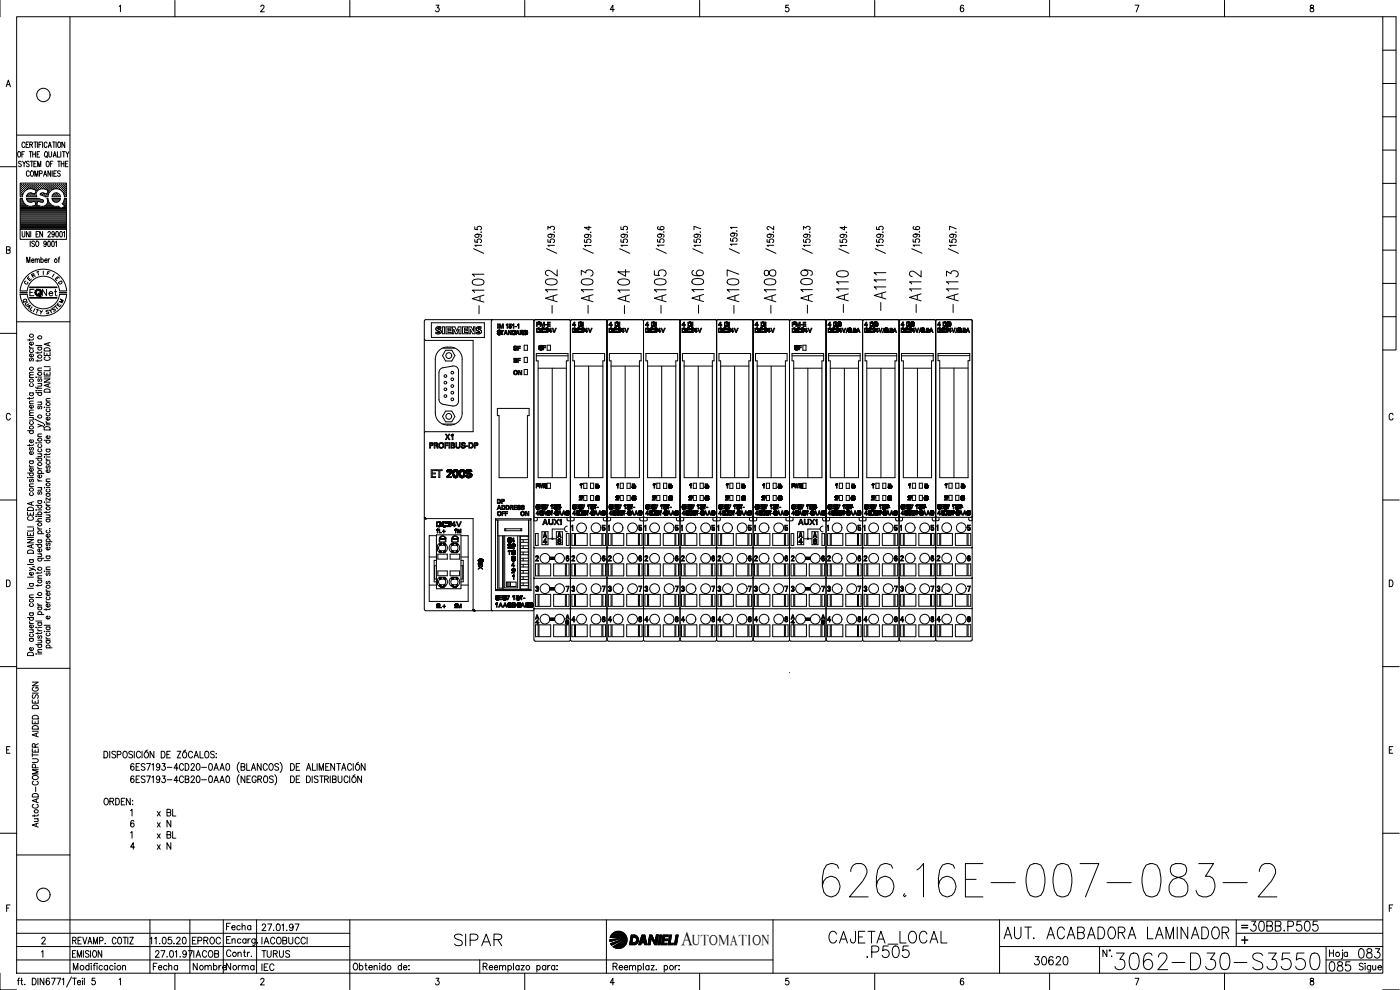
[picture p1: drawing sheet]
<svg xmlns="http://www.w3.org/2000/svg" width="420mm" height="297mm" viewBox="0 0 420 297" stroke-linecap="round" stroke-linejoin="round" font-family="sans-serif">
<defs><g id="words">
<text font-size="15" x="245.5" y="270.2">626.16E-007-083-2</text>
<text font-size="8.8" x="333.4" y="292.1">3062-D30-S3550</text>
<g font-size="7.1">
<text x="146" y="95.2" transform="rotate(-90 146 95.2)">-A101</text>
<text x="168.3" y="95.2" transform="rotate(-90 168.3 95.2)">-A102</text>
<text x="178.9" y="95.2" transform="rotate(-90 178.9 95.2)">-A103</text>
<text x="189.8" y="95.2" transform="rotate(-90 189.8 95.2)">-A104</text>
<text x="200.7" y="95.2" transform="rotate(-90 200.7 95.2)">-A105</text>
<text x="212" y="95.2" transform="rotate(-90 212 95.2)">-A106</text>
<text x="222.6" y="95.2" transform="rotate(-90 222.6 95.2)">-A107</text>
<text x="233.9" y="95.2" transform="rotate(-90 233.9 95.2)">-A108</text>
<text x="244.8" y="95.2" transform="rotate(-90 244.8 95.2)">-A109</text>
<text x="255.4" y="94.9" transform="rotate(-90 255.4 94.9)">-A110</text>
<text x="266.7" y="94.5" transform="rotate(-90 266.7 94.5)">-A111</text>
<text x="277.3" y="94.9" transform="rotate(-90 277.3 94.9)">-A112</text>
<text x="288.6" y="94.9" transform="rotate(-90 288.6 94.9)">-A113</text>
<text x="135.1" y="285">SIPAR</text>
<text x="247.6" y="284.3">CAJETA_LOCAL</text>
<text x="300.2" y="282.9">AUT. ACABADORA LAMINADOR</text>
<text x="258.9" y="288.6">.P505</text>
</g>
<g font-size="6.2">
<text x="373.9" y="280.5">30BB.P505</text>
<text x="397.6" y="292.5">085</text>
<text x="406.4" y="288.6">083</text>
</g>
<text font-size="5.9" x="204.5" y="283.5">A</text>
<text font-size="5.7" x="309" y="290.7">30620</text>
<g font-size="5.3">
<text x="56.8" y="288.6">IACOB</text>
<text x="77.3" y="288.6">TURUS</text>
<text x="77.3" y="292.5">IEC</text>
</g>
<g font-size="4.9">
<text x="11.6" y="90">Net</text>
<text x="66.7" y="280.1">Fecha</text>
<text x="56.4" y="284.3">EPROC</text>
<text x="77.3" y="284.3">IACOBUCCI</text>
<text x="44.8" y="292.1">Fecha</text>
<text x="56.8" y="292.1">Nombre</text>
<text x="66.7" y="292.1">Norma</text>
</g>
<g font-size="4.4">
<text x="140.8" y="77.3">/</text>
<text x="163" y="77.3">/</text>
<text x="173.9" y="77.3">/</text>
<text x="184.9" y="77.3">/</text>
<text x="195.8" y="77.3">/</text>
<text x="206.7" y="77.3">/</text>
<text x="217.7" y="77.3">/</text>
<text x="228.6" y="77.3">/</text>
<text x="239.5" y="77.3">/</text>
<text x="250.5" y="77.3">/</text>
<text x="261.4" y="77.3">/</text>
<text x="272.3" y="77.3">/</text>
<text x="283.3" y="77.3">/</text>
<text x="207.7" y="283.5">UTOMATION</text>
</g>
<g font-size="4">
<text x="12.7" y="83.6">F</text>
<text x="7.1" y="85.4">E</text>
<text x="8.1" y="84.3">R</text>
<text x="15.5" y="85.4">E</text>
<text x="16.2" y="86.4">D</text>
<text x="5.6" y="92.1">Q</text>
<text x="6.3" y="92.8">U</text>
<text x="14.5" y="94.5">S</text>
<text x="16.6" y="92.1">M</text>
</g>
<g font-size="3.5">
<text x="6" y="86.4">C</text>
<text x="371.5" y="279.8">=</text>
</g>
</g></defs>
<!-- layer: XR-FG100|CART -->
<g fill="none" stroke="#000" stroke-width=".3">
<path d="M0 .1v4.9M5 5h410v287h-410zM21 5v287M35.8 1.9l.4-.3v1.9M52.5 .1v4.9M78.3 2l.3-.4h.5l.1 .3-1 1.6h1.1M105 .1v4.9M130.9 1.6h.8l-.5 .7a.6 .6 0 0 1 .5 .9 .6 .6 0 0 1-1 0M157.5 .1v4.9M184.4 2.9h-1.3l.8-1.3v1.9M210 .1v4.9M236.6 1.6h-.8v.8a.62 .62 0 0 1 .9 0 .62 .62 0 0 1-.1 .9 .62 .62 0 0 1-.9-.1"/>
<path d="M262.5 .1v4.9M289.2 1.8l-.5-.2a1.12 1.12 0 0 0 .1 1.9 .59 .59 0 0 0 .5-.8 .59 .59 0 0 0-1-.1l-.1 .3M315 .1v4.9M340.7 1.6h1.1l-.8 1.9M367.5 .1v4.9M393.3 1.6v.6a.75 .75 0 0 1 .9 .4 .75 .75 0 0 1-.3 .9 .64 .64 0 0 1-.8-.6 .64 .64 0 0 1 .9-.6l.2-.3-.1-.4zM415 5h4v100h-4M415 15.1h4M1.9 26l.6-2 .6 2M2.1 25.4h.8M415 35h4M415 25h4"/>
<path d="M0 50h5M5 40.5h16M5.5 45.6l.1-.1a.86 .86 0 0 1 .6 .8 .86 .86 0 0 1-.6 .8 1.2 1.2 0 0 1-.1-1.5zM6.1 56.9h.1M6.1 56.2h.1M6.1 55.6h.1M6.1 57.5h.1M6.1 58.2h.1M6.1 58.8h.1M6.1 59.7h.5M6.3 57.2h.2M6.3 56.5h.2"/>
<path d="M6.3 55.9h.2M6.3 55.3h.2M6.3 57.8h.2M6.3 58.4h.2M6.4 48.6a.42 .42 0 0 0-.7-.2 .42 .42 0 0 0 .1 .7l.4 .1a.43 .43 0 0 1 .1 .7 .43 .43 0 0 1-.7-.1M6.4 55.2v.2M6.4 55.8v.2M6.4 56.5v.1M6.4 57.1v.2M6.4 57.7v.2M6.4 58.4v.1M6.6 46.3h.4"/>
<path d="M6.6 59h-.5v-4.1h13.8v4.1h-.6M6.6 56.9h.2M6.6 56.2h.2M6.6 55.6h.2M6.6 57.5h.2M6.6 58.2h.2M6.7 55.5v.2M6.7 56.2v.1M6.7 56.8v.1M6.7 57.4v.2M6.7 58.1v.1M6.8 48.4l.4 .7 .5-.7"/>
<path d="M7 57.2h.2M7 56.5h.2M7 55.9h.2M7 55.3h.2M7.1 55.2v.2M7.1 55.8v.2M7.1 56.5v.1M7.1 57.1v.2M7.2 49.1v.9M7.3 56.9h.2M7.3 56.2h.2M7.3 55.6h.2"/>
<path d="M7.3 45.5h-.7v1.6M7.4 55.5v.2M7.4 56.2v.1M7.4 56.8v.1M7.4 57.4l-.7 1.6M7.5 43l-.3-.4a.86 .86 0 0 0-.7 .8 .86 .86 0 0 0 .7 .9l.3-.4M7.6 56.5h.2M7.6 55.9h.2M7.6 55.3h.2M7.7 55.2v.2M7.7 55.8v.2M7.7 56.5v.1"/>
<path d="M7.8 43.4h.5M7.9 56.9h.1M7.9 56.2h.2M7.9 55.6h.2M8 55.5v.2M8 56.2v.1M8 56.8h.1M8 59.8l.3 .5M8 59.8l-.1-.3h3.7l1.2 .5M8 59.7h3.7M8.1 58.8h.1M8.2 56.8l-.8 .6"/>
<path d="M8.3 56.5h.1M8.3 55.9h.1M8.3 55.3h.1M8.3 58.4h.1M8.3 55.2v.2M8.3 55.8v.2M8.3 56.5v.1M8.3 58.4v.1M8.6 56.2h.1M8.6 55.6h.1M8.6 58.8h.1M8.6 42.6h-.8v1.7h.8"/>
<path d="M8.6 55.5v.2M8.6 56.2v.1M8.6 58.7v.1M8.7 58l-.4 .3M8.7 58.2h-.1M8.8 48.6l-.3-.2-.6 .2 .1 .4 .8 .6-.3 .4-.6-.2M8.8 45.5h.8M8.8 51.6a.47 .47 0 0 0-.6-.3 .47 .47 0 0 0-.3 .6v.4a.47 .47 0 0 0 .3 .6 .47 .47 0 0 0 .6-.4M8.9 56.5h.2M8.9 55.9h.2M8.9 55.3h.2M8.9 58.4h.2"/>
<path d="M8.9 43.4l.8-.1v-.6l-.8-.1v1.7M9 55.2v.2M9 55.8v.2M9 56.5h.1M9 58.4v.1M9.1 48.4h.8M9.2 56.2h.2M9.2 55.6h.2M9.2 58.2h.2M9.2 58.8h.2M9.2 45.5v1.6M9.3 55.5v.2"/>
<path d="M9.3 56.2v.1M9.3 58.1v.1M9.3 58.7v.1M9.4 51.3h.1a.86 .86 0 0 1 .6 .8 .86 .86 0 0 1-.6 .8 1.2 1.2 0 0 1-.1-1.6zM9.4 43.4l.4 .9M9.5 57.9l-.8 .1M9.5 56.5h.2M9.5 55.9h.2M9.5 55.3h.2M9.5 58.4h.2M9.5 48.4v1.6M9.6 55.2v.2"/>
<path d="M9.6 55.8v.2M9.6 56.5v.1M9.6 58.4v.1M9.8 56.2h.2M9.8 55.6h.2M9.8 58.8h.2M9.8 46.3h.8M9.8 45.5v1.6M9.9 56.8l.9 .3-.3 1.1-1-.3M9.9 56.7l-.7-.1-1 .2M9.9 58.2h.1M9.9 55.5v.2"/>
<path d="M9.9 56.2v.1M9.9 58.7v.1M10.2 56.5h.1M10.2 55.9h.1M10.2 55.3h.1M10.2 58.4h.1M10.2 49.1h.4M10.2 42.6h.8M10.2 55.2v.2M10.2 55.8v.2M10.2 56.5v.1M10.2 58.4v.1"/>
<path d="M10.5 52.9v-1.6l.4 1.6 .5-1.6v1.6M10.5 56.2h.1M10.5 55.6h.1M10.5 58.8h.1M10.5 55.5v.2M10.5 56.2v.1M10.5 56.8l.1 .1M10.5 58.7v.1M10.6 58.2h.1M10.6 42.6v1.7M10.6 45.5v1.6M10.8 56.5h.2"/>
<path d="M10.8 55.9h.2M10.8 55.3h.2M10.9 55.2v.2M10.9 55.8v.2M10.9 56.5v.1M10.9 48.4h-.7v1.6h.7M10.9 57.2h.1M11.1 56.9h.2M11.1 56.2h.2M11.1 55.6h.2M11.1 46.3h.5M11.2 55.5v.2"/>
<path d="M11.2 56.2v.1M11.2 56.8v.1M11.2 42.6v1.7M11.3 50v-1.6l.5 1.6 .4-1.6v1.6M11.4 56.5h.2M11.4 55.9h.2M11.4 55.3h.2M11.5 55.2v.2M11.5 55.8v.2M11.5 56.5v.1M11.7 43.4h.5M11.7 56.2h.2"/>
<path d="M11.7 55.6h.2M11.8 55.5v.2M11.8 56.2v.1M11.8 56.8a1.5 1.5 0 0 0-.7 2.2h-3.2l.4-.7M11.9 52.1l.7-.1v-.7h-.7v1.6M11.9 45.5h-.8v1.6h.8M12.1 56.5h.1M12.1 55.9h.1M12.1 55.3h.1M12.1 55.2v.2M12.1 55.8v.2M12.1 56.5v.1"/>
<path d="M12.2 58.5l1.4 .5h.8M12.3 58l-.2 .2 .1 .3M12.4 56.2h.1M12.4 55.6h.1M12.4 58.2h.1M12.4 55.5v.2M12.4 56.2v.1M12.4 58.1v.1M12.5 42.6h-.8v1.7M12.7 56.5h.2M12.7 55.9h.2M12.7 55.3h.2"/>
<path d="M12.7 58.4h.2M12.8 42.6v1.7M12.8 55.2v.2M12.8 55.8v.2M12.8 56.5h.1M12.8 58.4v.1M12.8 60l.3 .4-.4 .3M13 56.2h.2M13 55.6h.2M13 58.2h.2M13.1 52.9l.4-1.6 .5 1.6M13.1 55.5v.2"/>
<path d="M13.1 56.2v.1M13.1 58.1v.1M13.3 52.4h.5M13.3 56.5h.2M13.3 55.9h.2M13.3 55.3h.2M13.3 58.4h.2M13.4 55.2v.2M13.4 55.8v.2M13.4 56.5v.1M13.4 58.4v.1M13.5 56.8l.9 .3-.3 1.1-1.1-.3-.7 .1"/>
<path d="M13.5 56.7l-.7-.1-1 .2M13.6 45.6l.1-.1a.86 .86 0 0 1 .6 .8 .86 .86 0 0 1-.6 .8 1.09 1.09 0 0 1-.1-1.5zM13.6 56.2h.2M13.6 55.6h.2M13.6 58.8h.2M13.7 55.5v.2M13.7 56.2v.1M13.7 58.7v.1M13.9 46.8l.3 .5M13.9 48.6l.3-.2a.86 .86 0 0 1 .6 .8 .86 .86 0 0 1-.6 .8l-.3-.4zM14 56.5h.1M14 55.9h.1"/>
<path d="M14 55.3h.1M14 58.4h.1M14.1 55.2v.2M14.1 55.8v.2M14.1 56.5v.1M14.1 58.4v.1M14.1 43a.47 .47 0 0 0-.5-.4 .47 .47 0 0 0-.3 .7v.3a.47 .47 0 0 0 .3 .7 .47 .47 0 0 0 .5-.4M14.3 56.9h.1M14.3 56.2h.1M14.3 55.6h.1M14.3 58.2h.1M14.3 58.8h.1"/>
<path d="M14.4 59.5l-.3 .1a1.66 1.66 0 0 1-.3 1.9 1.66 1.66 0 0 1-1.9 .3M14.4 55.5v.2M14.4 56.2v.1M14.4 56.8v.1M14.4 58.1v.1M14.4 59.5l.2 .8M14.4 57.5h.1M14.5 44.3l.4-1.7 .5 1.7M14.6 57.2h.2M14.6 56.5h.2M14.6 55.9h.2M14.6 55.3h.2"/>
<path d="M14.6 57.8h.1M14.6 45.5l.1 1.4 .3 .2 .5-.4v-1.2M14.6 43.7h.6M14.7 55.2v.2M14.7 55.8v.2M14.7 56.5v.1M14.7 57.1v.2M14.7 57.7v.1M14.9 56.9h.2M14.9 56.2h.2M14.9 55.6h.2M15 55.5v.2"/>
<path d="M15 56.2v.1M15 56.8v.1M15.1 49.1h.5M15.2 51.3v1.6l-.8-1.6v1.6M15.2 56.5h.2M15.2 55.9h.2M15.2 55.3h.2M15.3 55.2v.2M15.3 55.8v.2M15.3 56.5v.1M15.5 56.9h.2M15.5 56.2h.2"/>
<path d="M15.5 55.6h.2M15.6 59.5h2.5l-.1 .3M15.6 55.5v.2M15.6 56.2v.1M15.6 56.8v.1M15.6 59.5l.1 .3M15.7 51.3v1.6M15.7 59.8l.7 .8M15.7 58.7l-.1 .3M15.7 59.7h2.2M15.8 42.6h.8M15.9 48.4h-.8v1.6"/>
<path d="M15.9 56.5h.1M15.9 55.9h.1M15.9 55.3h.1M15.9 56.8l-1.1 1-.4 1.2M15.9 56.8l1-.2 .9 .2M16 47.1l.4-1.6 .5 1.6M16 55.2v.2M16 55.8v.2M16 56.5v.1M16 58.3l-.3 .4M16 58.4v.1M16.1 46.6h.6"/>
<path d="M16.2 56.2h.1M16.2 55.6h.1M16.2 58.8h.1M16.2 52h.4M16.2 42.6v1.7M16.3 55.5v.2M16.3 56.2v.1M16.3 58.7v.1M16.3 58.2h.1M16.4 58l-.4 .3M16.4 58h.9M16.5 56.5h.2"/>
<path d="M16.5 55.9h.2M16.5 55.3h.2M16.5 58.4h.2M16.6 55.2v.2M16.6 55.8v.2M16.6 56.5v.1M16.6 58.4v.1M16.8 56.2h.2M16.8 55.6h.2M16.8 58.2h.2M16.8 58.8h.2M16.8 42.6v1.7"/>
<path d="M16.9 55.5v.2M16.9 56.2v.1M16.9 58.1v.1M16.9 58.7v.1M16.9 51.3h-.7v1.6h.7M17.1 56.5h.2M17.1 55.9h.2M17.1 55.3h.2M17.1 58.4h.2M17.2 45.5v1.6h.7M17.2 55.2v.2M17.2 55.8v.2"/>
<path d="M17.2 56.5v.1M17.2 58.4v.1M17.3 48.4h.8M17.3 58l.5 .3M17.4 42.8l.3-.2a.86 .86 0 0 1 .6 .8 .86 .86 0 0 1-.6 .9l-.3-.4zM17.4 56.2h.2M17.4 55.6h.2M17.4 58.8h.2M17.5 55.5v.2M17.5 56.2v.1M17.5 58.7v.1M17.7 48.4v1.6"/>
<path d="M17.8 58.3l.3 .4M17.8 56.5h.1M17.8 55.9h.1M17.8 55.3h.1M17.8 56.8l.9 .6 .5 .9M17.9 55.2v.2M17.9 55.8v.2M17.9 56.5v.1M18 58.7l.1 .3h-2.5M18.1 59.8l-.8 .8M18.1 51.5l-.5-.2-.3 .2v.3a.7 .7 0 0 1 .7 1l-.4 .1-.3-.3M18.1 56.9h.1"/>
<path d="M18.1 56.2h.1M18.1 55.6h.1M18.2 55.5v.2M18.2 56.2v.1M18.2 56.8v.1M18.2 45.5v1.6M18.4 49.1h.8M18.4 48.4v1.6M18.4 56.5h.2M18.4 55.9h.2M18.4 55.3h.2M18.5 57.1l.1 .1"/>
<path d="M18.5 55.2v.2M18.5 55.8v.2M18.5 56.5v.1M18.7 56.9h.2M18.7 56.2h.2M18.7 55.6h.2M18.7 45.5h.9M18.8 57.5h.1M18.8 55.5v.2M18.8 56.2v.1M18.8 56.8v.1M18.8 57.4v.1"/>
<path d="M19 57.2h.2M19 56.5h.2M19 55.9h.2M19 55.3h.2M19 57.8h.2M19.1 45.5v1.6M19.1 55.2v.2M19.1 55.8v.2M19.1 56.5v.1M19.1 57.1v.2M19.1 57.7v.2M19.2 58.3l.1 .7"/>
<path d="M19.2 48.4v1.6M19.3 56.9h.2M19.3 56.2h.2M19.3 55.6h.2M19.3 57.5h.2M19.3 58.2h.2M19.4 58.8h.1M19.4 42.6v1.7l-.8-1.7v1.7M19.4 55.5v.2M19.4 56.2v.1M19.4 56.8v.1M19.4 57.4v.2"/>
<path d="M19.4 58.1v.1M19.4 58.7v.1M19.4 59.7h.5M19.6 49.1h.6M19.7 57.2h.2M19.7 56.5h.2M19.7 55.9h.2M19.7 55.3h.2M19.7 57.8h.2M19.7 58.4h.2M19.8 45.5l.4 .8 .5-.8M19.8 55.2v.2"/>
<path d="M19.8 55.8v.2M19.8 56.5v.1M19.8 57.1v.2M19.8 57.7v.2M19.8 58.4v.1M20.2 46.3v.8M20.4 48.4h-.8v1.6h.8M415 55h4M415 45h4M1.9 75l1-.1v-.8l-1-.1v2l1.1-.2v-.6l-.3-.2M6.1 68.8v3h13.8v-3M6.1 64.5h13.8"/>
<path d="M6.1 64.2h13.8M6.1 63.8h13.8M6.1 63.5h13.8M6.1 63.2h13.8M6.1 62.9h13.8M6.1 62.6h12.1M6.1 62.3h11.8M6.1 61.9h2.3M6.1 61.6h1.6M6.1 61.3h1.3M6.1 61h1M6.1 60.6h.8"/>
<path d="M6.1 60.4h.6M6.1 60h.5M6.1 64.8h13.8M6.1 65.1h13.8M6.1 65.4h13.8M6.1 65.7h13.8M6.1 66.1h13.8M6.1 66.4h13.8M6.1 66.7h13.8M6.1 67h13.8M6.1 67.3h13.8M6.1 67.6h13.8"/>
<path d="M6.1 68h13.8M6.1 68.3h13.8M6.1 68.6h13.8M6.6 69.5l.1 1.4 .3 .2 .4-.2 .1-1.4M6.9 60.3l.5 .8M6.9 60.3l-.3-.8h-.5v9.3h13.8v-9.3h-.6l-.1 .8M7.4 61.1l.8 .6M8 78.8v-1.7l.5 1.7 .5-1.7v1.7M8.2 60h4.5M8.2 61.7l1 .2 .7-.1M8.3 60.3l.4 .3M8.5 60.4h1.6"/>
<path d="M8.7 60.6h.8M8.8 69.5v1.6l-.9-1.6v1.6M9.1 72.3v1.7M9.2 69.5v1.6M9.5 78.2h.7l-.2-.4a.49 .49 0 0 0-.5 .4 .49 .49 0 0 0 .5 .5l.2-.1M9.5 60.6l1-.2 .3 1.1-.9 .3M9.9 61.9h2M10.3 72.6a.4 .4 0 0 0-.6-.2 .4 .4 0 0 0 .1 .7l.3 .1a.42 .42 0 0 1 .1 .7 .42 .42 0 0 1-.7-.2M10.5 78l.3-.3 .3 .1 .1 1M10.5 77.7v1.1M10.6 60.4h.6M10.6 60.6h.6"/>
<path d="M10.7 61h.4M10.8 61.6h.2M10.8 61.3h.2M10.8 70.3h.5M10.9 72.4l.1-.1a.86 .86 0 0 1 .7 .9 .86 .86 0 0 1-.7 .8 1.2 1.2 0 0 1-.1-1.6zM11.2 78l.3-.3 .3 .1v1M11.6 69.5h-.8v1.6h.8M11.7 60.4h1.3M12.3 77.9l.1-.1a.46 .46 0 0 1 .6 .5 .46 .46 0 0 1-.7 .3M12.3 77.1v1.7M12.7 60.7l-1.4-.3-.3 1.1 .9 .3M12.8 69.5v1.6l-.9-1.6v1.6"/>
<path d="M13.3 61.9h2.8M13.4 78.2h.7l-.1-.4a.46 .46 0 0 0-.6 .5 .46 .46 0 0 0 .7 .3M13.8 61.6h1.7M13.9 72.9l-.2 .4a.42 .42 0 0 1-.6-.5 .42 .42 0 0 1 .7-.2v1.1l-.3 .3-.3-.3M14.1 61.3h1M14.3 61h.5M14.4 69.8l.2-.3 .5 .3-.7 1.3h.8M14.4 60.6h.2M14.4 60.4h.1M14.5 72.4l.1-.1a.96 .96 0 0 1 0 1.7l-.2-.3zM14.5 77.7v1.1M14.5 60.3l.6 .8 .8 .6"/>
<path d="M14.9 77.7l-.3 .1-.1 .4M15.7 72.4l.1-.1a.96 .96 0 0 1 0 1.7l-.3-.3zM15.9 60h1.9M15.9 61.7l1.6 .1M16.1 60.4h1.5M16.3 70l-.2 .4a.42 .42 0 0 1-.6-.5 .42 .42 0 0 1 .8-.2v1.1l-.3 .3-.4-.2M16.4 60.6h.9M16.6 72.7l.3-.4v1.7M16.9 69.5h.2a.96 .96 0 0 1 0 1.6l-.3-.3zM17.4 61.9l.9 .6 1.1-.6M17.5 77.7h.4M17.9 77.1l-.2 .1v1.6"/>
<path d="M18.1 69.5h.1a.96 .96 0 0 1 0 1.6l-.3-.3zM18.4 62.6h1.5M18.9 61h1M19 62.3h.9M19 61.3h.9M19 69.8l.3-.3v1.6M19.1 60.6h.8M19.2 60.3l-.5 .8 .7 .8M19.3 61.6h.6M19.3 60.4h.6M19.3 60h.6M19.5 61.9h.4"/>
<path d="M415 75h4M415 65.1h4M5 96.5h16M6 88.3a7 7 0 0 0 7 6.5 7 7 0 0 0 7-6.5M6 87.2a7 7 0 0 1 7-6.4 7 7 0 0 1 7 6.4M8.2 88.3a4.9 4.9 0 0 0 4.8 4.4 4.9 4.9 0 0 0 4.9-4.4M8.2 87.2a4.9 4.9 0 0 1 4.8-4.3 4.9 4.9 0 0 1 4.9 4.3M8.9 89.3h8.2M8.9 89.4h8.2M8.9 86.3h8.2M8.9 86.1h8.2M9 89.4h8"/>
<path d="M9 86.2h8M10.2 86.8h-1.2v1.9M11 92.8l.6 .2M11.3 92.9l-.3 1M12 93.1l.3 .6 .5-.5M12.3 93.7l-.1 .5M415 95h4M415 85h4M0 100h5M8.8 103.9l.1 .4 .5 .2M8.8 101.7v.5M8.8 119.2v.6"/>
<path d="M8.8 117.9h1.2M8.8 113.3h1.2M8.8 104.5h1.2M9.1 117.9a.49 .49 0 0 0 0 .7 .49 .49 0 0 0 .7 0 .49 .49 0 0 0 0-.7M9.1 115.1a.51 .51 0 0 0 0 .7 .51 .51 0 0 0 .7 0 .51 .51 0 0 0 0-.7M9.1 107.5l-.3 .3 .1 .5h.4l.2-.7 .3-.1 .2 .3-.2 .5M9.1 104.9a.51 .51 0 0 0 0 .7 .51 .51 0 0 0 .7 0 .51 .51 0 0 0 0-.7M9.8 106.2a.51 .51 0 0 1 0 .7 .51 .51 0 0 1-.7 .1 .51 .51 0 0 1-.1-.7l.4-.1v.9M9.8 102.6a.5 .5 0 0 1 .1 .8 .5 .5 0 0 1-.8 0 .5 .5 0 0 1 .1-.8h.2v.9M10 119.2l-.1 .3h-1.6M10 112.5l-1.1 .1-.1 .3 .4 .4M10 111.7h-1.1l-.1 .4 .4 .4"/>
<path d="M10 101.6l-.3 .4h-1.4M10.8 117.2h.1zM10.8 116.1l.3 .4h1.4M10.8 117.8h1.7M10.8 103.7h1.7M10.8 113.1v.1zM11.3 105.6v.5M11.3 108v.5M11.3 116.2v.5M11.3 117.2h1.2M11.3 115h1.2M11.3 113.1h1.2"/>
<path d="M11.3 111.2h1.2M11.3 104.2h1.2M11.6 117.8a.51 .51 0 0 0 0 .7 .51 .51 0 0 0 .7 0 .51 .51 0 0 0 0-.7M11.6 113.7l-.3 .2 .1 .5h.4l.2-.7h.3l.2 .2-.2 .6M11.6 104.2a.51 .51 0 0 0 0 .7 .51 .51 0 0 0 .7 0 .51 .51 0 0 0 0-.7M12.2 115l.3 .4-.1 .4-1.1 .1M12.5 110.4l-1.1 .1-.1 .4 .4 .3M12.5 107.9l-.3 .4h-1.4M12.5 105.5l-.3 .4h-1.4M13.3 113.7h1.7l-1.7 1h1.7M13.3 111.7v.9h1.7v-.9M13.3 105.7v1h1.7v-1"/>
<path d="M13.3 113.1h1.7M13.3 110h1.7M13.3 117a.96 .96 0 0 1 1.1-.3 .96 .96 0 0 1 .6 1h-1.7zM13.3 104.6a.96 .96 0 0 1 1.1-.2 .96 .96 0 0 1 .6 .9h-1.7zM13.7 107.1a.54 .54 0 0 0-.4 .6 .54 .54 0 0 0 .6 .4h.5a.54 .54 0 0 0 .6-.4 .54 .54 0 0 0-.4-.6M14.1 106.1v.6M14.1 112v.6M14.4 102.9v.7M14.4 115.3v.7M15 119.6l-1.1 .1-.1 .3 .4 .3M15 115.1l-1.7 .5 1.7 .6M15 110.4v.8h-1.7"/>
<path d="M15 102.7l-1.7 .6 1.7 .5M3.1 124.5a.61 .61 0 0 0-.8-.5 .61 .61 0 0 0-.4 .8v.5a.61 .61 0 0 0 .4 .7 .61 .61 0 0 0 .8-.5M8.3 129.2h1.7M8.8 139.5l.1 .4 .5 .2M8.8 138.3h1.2M8.8 133.3v.5M8.8 125.3h1.2M8.8 124.7h1.2M8.8 121.1h1.2M9.1 138.3a.49 .49 0 0 0 0 .7 .49 .49 0 0 0 .7 0 .49 .49 0 0 0 0-.7M9.1 134.3l-.3 .3 .3 .5 .4-.7h.4l.1 .4-.2 .3M9.1 129.2a.51 .51 0 0 0 0 .8 .51 .51 0 0 0 .7 0 .51 .51 0 0 0 0-.8"/>
<path d="M9.1 126.5a.51 .51 0 0 0 0 .7 .51 .51 0 0 0 .7 0 .51 .51 0 0 0 0-.7M9.7 125.3l.3 .3-.1 .4-1.1 .1M9.8 135.5a.5 .5 0 0 1 .1 .7 .5 .5 0 0 1-.8 0 .5 .5 0 0 1 .1-.7h.2v.9M9.8 131.9a.5 .5 0 0 1 .1 .8 .5 .5 0 0 1-.8 0 .5 .5 0 0 1 .1-.8h.2v.9M9.8 121.6l.1 .1a.53 .53 0 0 1-.5 .8 .53 .53 0 0 1-.4-.8l.4-.1v.9M10 133.3l-.3 .3h-1.4M10 123.9h-1.1l-.1 .4 .4 .4M10 123l-1.1 .1-.1 .4 .4 .4M10 120.3l-1.1 .1-.1 .4 .4 .3M10.4 125.8l2.7 1.3M10.8 132.9h.1zM10.8 137.5h1.7"/>
<path d="M11.3 127.3l1.2 .4-1.2 .4M11.3 136.2h1.2M11.3 132.9h1.2M11.3 131h1.2M11.3 120.6h1.2M11.6 137.5a.49 .49 0 0 0 0 .7 .49 .49 0 0 0 .7 0 .49 .49 0 0 0 0-.7M11.6 134.7a.51 .51 0 0 0 0 .7 .51 .51 0 0 0 .7 0 .51 .51 0 0 0 0-.7M11.6 133.4a.51 .51 0 0 0 0 .7 .51 .51 0 0 0 .7 0 .51 .51 0 0 0 0-.7M11.6 121.9l-.3 .3 .1 .4h.4l.2-.7h.3l.2 .3-.2 .5M12.2 136.2l.3 .3-.1 .4-1.1 .1M12.2 120.6l.3 .4-.1 .4h-1.1M12.5 130.2h-1.1l-.1 .4 .4 .4"/>
<path d="M12.5 127.7l.5 .2 .1 .3M13.3 137.1h.1zM13.3 127.5h.1zM13.3 122.2h.1zM13.3 132.1h1.7M13.3 128.3a.96 .96 0 0 1 1.1-.3 .96 .96 0 0 1 .6 1h-1.7zM13.8 137.5l.1 .4 .5 .2M13.8 126.4l.1 .4 .5 .2M13.8 136.1v.5M13.8 138.1h1.2M13.8 137.1h1.2M13.8 134.8h1.2"/>
<path d="M13.8 127.5h1.2M13.8 127h1.2M13.8 122.2h1.2M13.8 120.3h1.2M14.1 139.8l-.3 .2 .3 .5 .4-.7h.4l.1 .4-.2 .3M14.1 138.5l-.2 .1a.52 .52 0 0 0 .6 .8 .52 .52 0 0 0 .3-.9M14.1 134.8l-.2 .1a.52 .52 0 0 0 .6 .7 .52 .52 0 0 0 .3-.8M14.1 132.1l-.2 .1a.52 .52 0 0 0 .6 .8 .52 .52 0 0 0 .3-.9M14.1 123.9l-.2 .2a.52 .52 0 0 0 .6 .7 .52 .52 0 0 0 .3-.9M14.1 122.7a.49 .49 0 0 0 0 .7 .49 .49 0 0 0 .7 0 .49 .49 0 0 0 0-.7M14.8 130.8l.1 .1a.52 .52 0 0 1-.5 .7 .52 .52 0 0 1-.4-.8h.4v.8M14.8 125.2l.1 .1a.52 .52 0 0 1-.5 .8 .52 .52 0 0 1-.4-.8l.4-.1v.9"/>
<path d="M15 136l-.3 .4h-1.4M418.1 124.5a.61 .61 0 0 0-.8-.5 .61 .61 0 0 0-.4 .8v.5a.61 .61 0 0 0 .4 .7 .61 .61 0 0 0 .8-.5M0 150h5M8.3 159.8v.9h1.7v-.9M8.3 153.7v.9h1.7v-.9M8.3 143.3h.1zM8.3 158.1h1.7M8.3 141.9h1.7M8.3 152.5a.96 .96 0 0 1 1.2-.3 .96 .96 0 0 1 .5 1h-1.7zM8.7 155a.56 .56 0 0 0-.4 .7 .56 .56 0 0 0 .6 .4h.5a.56 .56 0 0 0 .6-.4 .56 .56 0 0 0-.4-.7M8.8 146h1.2M8.8 143.3h1.2"/>
<path d="M8.8 140.1h1.2M9.1 147.8a.51 .51 0 0 0 0 .8 .51 .51 0 0 0 .7 0 .51 .51 0 0 0 0-.8M9.1 143.8l-.3 .3 .1 .5h.4l.2-.7 .3-.1 .2 .3-.2 .5M9.1 141.9a.49 .49 0 0 0 0 .7 .49 .49 0 0 0 .7 0 .49 .49 0 0 0 0-.7M9.1 154v.6M9.4 150.7v.8M9.8 140.5a.5 .5 0 0 1 .1 .8 .5 .5 0 0 1-.8 0 .5 .5 0 0 1 .1-.8h.2v.9M10 158.4v.9h-1.7M10 150.5l-1.7 .6 1.7 .6M10 145.2l-1.1 .1-.1 .3 .4 .4M10.8 155h.1zM10.8 154.5h1.7"/>
<path d="M10.8 151.6h1.7M10.8 156.4h1.7M10.8 152.9v.2zM11.3 158.1l.1 .4 .5 .2M11.3 143.7l.1 .4 .5 .2M11.3 140.1l.1 .3 .5 .3M11.3 146.3h1.2M11.3 158.7h1.2M11.3 155h1.2M11.3 153h1.2M11.3 150.2h1.2M11.3 144.3h1.2"/>
<path d="M11.3 142.1h1.8M11.3 140.7h1.2M11.6 154.5a.51 .51 0 0 1 0-.8 .51 .51 0 0 1 .7 0 .51 .51 0 0 1 0 .8M11.6 151.6l-.2 .2a.52 .52 0 0 0 .6 .7 .52 .52 0 0 0 .3-.9M11.6 150.2a.49 .49 0 0 0 0 .7 .49 .49 0 0 0 .7 0 .49 .49 0 0 0 0-.7M11.6 147.5l-.3 .3 .1 .4h.4l.2-.6 .3-.1 .2 .3-.2 .5M11.6 142.1a.51 .51 0 0 1 0-.8 .51 .51 0 0 1 .7 0 .51 .51 0 0 1 0 .8M12.2 146.3l.3 .3-.1 .4-1.1 .1M12.3 142.5a.5 .5 0 0 1 .1 .7 .5 .5 0 0 1-.8 0 .5 .5 0 0 1 .1-.7h.2v.9M12.5 155.6l-1.1 .1-.1 .3 .4 .4M13.3 150.7h.1zM13.3 146.3h.1z"/>
<path d="M13.8 151.1l.1 .3 .5 .2M13.8 153.4v.6M13.8 155.8h1.2M13.8 154.5h1.2M13.8 151.6h1.2M13.8 150.7h1.2M13.8 148.1h1.2M13.8 146.3h1.2M13.8 144.5h1.2M14.1 159.1l-.2 .1a.51 .51 0 0 0 .6 .7 .51 .51 0 0 0 .3-.8M14.1 155.8l-.2 .1a.51 .51 0 0 0 .6 .7 .51 .51 0 0 0 .3-.8M14.1 148.1l-.2 .2a.51 .51 0 0 0 .6 .7 .51 .51 0 0 0 .3-.9"/>
<path d="M14.1 146.8l-.2 .1a.52 .52 0 0 0 .6 .8 .52 .52 0 0 0 .3-.9M14.7 154.5l.3 .4-.1 .3-1.1 .1M14.8 141l.1 .1a.52 .52 0 0 1-.5 .7 .52 .52 0 0 1-.4-.8h.4v.8M14.9 158.5v.1M15 153.4l-.3 .3h-1.4M15 149.4v.7l-1.2-.7v.7M15 143.7h-1.1l-.1 .4 .4 .4M415 150h4.9M1.9 174a1 1 0 0 1 1.2 1 1 1 0 0 1-1.2 1zM8.3 161.9h1.7l-1.7 1h1.7M8.3 176.5h1.7M8.3 173.2h1.7"/>
<path d="M8.3 169.4h1.7M8.3 161.3h1.7M8.3 165.3a.96 .96 0 0 1 1.2-.3 .96 .96 0 0 1 .5 1h-1.7zM8.8 170.3l1.2 .5-1.2 .4M8.8 179.3h1.2M8.8 175.1h1.2M8.8 167.9h1.2M9.1 175.1a.49 .49 0 0 0 0 .7 .49 .49 0 0 0 .7 0 .49 .49 0 0 0 0-.7M9.1 167.9a.51 .51 0 0 0 0 .8 .51 .51 0 0 0 .7 0 .51 .51 0 0 0 0-.8M9.1 160.1v.6M9.4 163.6v.7M9.8 171.7l.1 .2a.53 .53 0 0 1-.5 .7 .53 .53 0 0 1-.4-.8l.4-.1v.9"/>
<path d="M9.9 170v.1v-.1l.5 .1M10 178.5h-1.1l-.1 .4 .4 .4M10 170.8l.5 .2 .1 .3M10 163.4l-1.7 .5 1.7 .6M10.8 179.3h1.7M10.8 163.4h1.7M11.3 171.6v.6M11.3 175.4v.5M11.3 174.1h1.2M11.3 173.5h1.2M11.3 167.5h1.8M11.3 166.2h1.2"/>
<path d="M11.3 162h1.2M11.3 160.1h1.8M11.6 174.1l-.2 .1a.52 .52 0 0 0 .6 .7 .52 .52 0 0 0 .3-.8M11.6 167.5a.49 .49 0 0 0 0 .7 .49 .49 0 0 0 .7 0 .49 .49 0 0 0 0-.7M11.6 163.4a.51 .51 0 0 0 0 .7 .51 .51 0 0 0 .7 0 .51 .51 0 0 0 0-.7M11.6 162a.49 .49 0 0 0 0 .7 .49 .49 0 0 0 .7 0 .49 .49 0 0 0 0-.7M11.6 160.1a.51 .51 0 0 1 0-.7 .51 .51 0 0 1 .7 0 .51 .51 0 0 1 0 .7M12.2 166.2l.3 .3-.1 .4-1.1 .1M12.3 164.7a.5 .5 0 0 1 .1 .7 .5 .5 0 0 1-.8 0 .5 .5 0 0 1 .1-.7h.2v.9M12.5 175.4l-.3 .3h-1.4M12.5 172.7l-1.1 .1-.1 .4 .4 .3M12.5 171.6l-.3 .3h-1.4"/>
<path d="M13.3 171.4h.1zM13.3 168.2h1.7M13.8 176.9l.1 .3 .5 .2M13.8 177.4h1.2M13.8 171.4h1.2M13.8 170.9h1.2M13.8 166.8h1.2M13.8 162.5h1.8M14.1 179.1a.49 .49 0 0 0 0 .7 .49 .49 0 0 0 .7 0 .49 .49 0 0 0 0-.7M14.1 174.4l-.3 .3 .1 .4h.4l.2-.6 .3-.1 .2 .3-.2 .5M14.1 171.9l-.3 .3 .1 .4h.4l.2-.7h.3l.2 .3-.2 .5M14.1 166.8l-.2 .1a.52 .52 0 0 0 .6 .8 .52 .52 0 0 0 .3-.9"/>
<path d="M14.1 163l-.3 .2 .3 .5 .4-.7h.4l.1 .4-.2 .3M14.1 162.5a.49 .49 0 0 1 0-.7 .49 .49 0 0 1 .7 0 .49 .49 0 0 1 0 .7M14.8 177.8a.5 .5 0 0 1 0 .7 .5 .5 0 0 1-.7 .1 .5 .5 0 0 1-.1-.7l.4-.1v.9M14.8 164.2l.1 .1a.53 .53 0 0 1-.5 .7 .53 .53 0 0 1-.4-.8h.4v.8M14.8 160.3l.1 .2a.52 .52 0 0 1-.5 .7 .52 .52 0 0 1-.4-.8l.4-.1v.9M15 170.1l-1.1 .1-.1 .3 .4 .4M416.9 174a1 1 0 0 1 1.2 1 1 1 0 0 1-1.2 1zM8.3 185.3h1.7M8.3 196a.96 .96 0 0 1 1.2-.3 .96 .96 0 0 1 .5 1h-1.7zM8.8 186.5l.1 .3 .5 .3M8.8 191.6h1.2M8.8 189h1.2"/>
<path d="M8.8 187.1h1.2M8.8 183.9h1.2M9.1 191.6a.51 .51 0 0 0 0 .7 .51 .51 0 0 0 .7 0 .51 .51 0 0 0 0-.7M9.1 190.2a.49 .49 0 0 0 0 .7 .49 .49 0 0 0 .7 0 .49 .49 0 0 0 0-.7M9.1 185.3a.49 .49 0 0 0 0 .7 .49 .49 0 0 0 .7 0 .49 .49 0 0 0 0-.7M9.1 183.9a.51 .51 0 0 0 0 .7 .51 .51 0 0 0 .7 0 .51 .51 0 0 0 0-.7M9.1 181.1a.51 .51 0 0 0 0 .7 .51 .51 0 0 0 .7 0 .51 .51 0 0 0 0-.7M9.7 189l.3 .3-.1 .4-1.1 .1M9.8 194.3a.5 .5 0 0 1 .1 .7 .5 .5 0 0 1-.8 0 .5 .5 0 0 1 .1-.7h.2v.9M9.8 187.5a.5 .5 0 0 1 .1 .8 .5 .5 0 0 1-.8 0 .5 .5 0 0 1 .1-.8h.2v.9M10.8 193.4h1.7M10.8 186.3h1.7"/>
<path d="M10.8 196.2h.1M10.8 188.2v.1zM11.3 188.7l.1 .3 .5 .3M11.3 181l.1 .4 .5 .2M11.3 196.2h1.2M11.3 195.7h1.2M11.3 192.1h1.2M11.3 189.8v.5M11.3 189.3h1.2M11.3 188.2h1.2M11.3 186.8h1.2M11.3 184.4h1.8"/>
<path d="M11.3 182.1h1.2M11.3 181.6h1.2M11.6 193.4a.51 .51 0 0 0 0 .7 .51 .51 0 0 0 .7 0 .51 .51 0 0 0 0-.7M11.6 190.7l-.3 .3 .3 .5 .4-.7h.4l.1 .4-.2 .3M11.6 186.8a.51 .51 0 0 0 0 .8 .51 .51 0 0 0 .7 0 .51 .51 0 0 0 0-.8M11.6 184.4a.51 .51 0 0 1 0-.7 .51 .51 0 0 1 .7 0 .51 .51 0 0 1 0 .7M11.6 182.1l-.2 .2a.52 .52 0 0 0 .6 .7 .52 .52 0 0 0 .3-.9M12.2 192.1l.3 .4-.1 .4h-1.1M12.5 194.9h-1.1l-.1 .4 .4 .4M12.5 189.7l-.3 .4h-1.4M13.3 189.4h.1zM13.3 187.6h1.7"/>
<path d="M13.8 191.1l.1 .4 .5 .2M13.8 180.3l.1 .4 .5 .2M13.8 194.4h1.8M13.8 192.2h1.2M13.8 191.7h1.2M13.8 189.4h1.2M13.8 188.1h1.2M13.8 182.6v.5M13.8 180.9h1.2M14.1 194.4a.49 .49 0 0 1 0-.7 .49 .49 0 0 1 .7 0 .49 .49 0 0 1 0 .7M14.1 192.2l-.2 .1a.52 .52 0 0 0 .6 .7 .52 .52 0 0 0 .3-.8M14.1 189.9l-.2 .2a.52 .52 0 0 0 .6 .7 .52 .52 0 0 0 .3-.9"/>
<path d="M14.1 188.1l-.2 .1a.52 .52 0 0 0 .6 .8 .52 .52 0 0 0 .3-.9M14.8 184.9a.5 .5 0 0 1 0 .6 .5 .5 0 0 1-.7 .1 .5 .5 0 0 1-.1-.7h.4v.8M14.8 181.3l.1 .1a.53 .53 0 0 1-.5 .8 .53 .53 0 0 1-.4-.9h.4v.8M15 182.6l-.3 .3h-1.4M0 200h5M5 200.5h16M9.7 216.2v1h1.8v-1M9.7 210v1h1.8v-1M9.7 204.7h1.8l-1.8 1.1h1.8M9.7 219.4h1.8M9.7 208h1.8M9.8 218a.97 .97 0 0 1 1.1-.3 .97 .97 0 0 1 .6 1.1h-1.8z"/>
<path d="M9.8 214.9a.97 .97 0 0 1 1.1-.2 .97 .97 0 0 1 .6 1h-1.8zM9.8 211.8a.97 .97 0 0 1 1.1-.2 .97 .97 0 0 1 .6 1h-1.8zM9.9 208.4l-.2 .4 .2 .7 .5-.1 .6-1h.2l.3 .4-.3 .7M10.1 206.2a.61 .61 0 0 0-.4 .7 .61 .61 0 0 0 .7 .5h.4a.6 .6 0 0 0 .7-.6 .6 .6 0 0 0-.7-.6v.4M10.5 210.4v.6M10.5 216.6v.6M11.5 219.9l-1.8 .6 1.8 .6M415 200h4.9M2 225h.6M3 224h-1v2h1M9.7 227.7h1.3l.5 .4-.3 .6-1.5 .1M9.7 224.6v1.1h1.8v-1.1"/>
<path d="M9.7 226.5h1.8M9.7 226v1M9.8 238.4a.97 .97 0 0 1 1.1-.3 .97 .97 0 0 1 .6 1h-1.8zM9.8 233a.87 .87 0 0 1 1-.4 .87 .87 0 0 1 .6 1 .87 .87 0 0 1-1.1 .4 .87 .87 0 0 1-.5-1zM10.1 234.4a.59 .59 0 0 0-.4 .7 .59 .59 0 0 0 .7 .4h.4a.59 .59 0 0 0 .7-.4 .59 .59 0 0 0-.5-.7M10.5 224.2v-.9l-.6-.1-.2 1h1.8M10.5 225v.7M10.6 230.4l-.1-1-.6-.1-.2 1.1h1.8M10.7 236.1v1.4M10.9 220.1v.8M10.9 239.8v.8M11.5 239.6l-1.8 .6 1.8 .7"/>
<path d="M11.5 231h-1.8l1.8 .6-1.8 .6h1.8M11.5 223.1l-1 .5M416.9 225h.7M418 224h-1.1v2h1.1M0 250h5M5 256.5h16M10.1 241.3a.59 .59 0 0 0-.4 .7 .59 .59 0 0 0 .7 .5h.4a.59 .59 0 0 0 .7-.5 .59 .59 0 0 0-.5-.7M10.3 245.6h1.2M10.3 244.5v.5M10.9 247.2v.7M11.1 245.6l.4 .4-.1 .4-1.1 .1M11.5 247l-1.8 .6 1.8 .6"/>
<path d="M11.5 244.4l-.4 .4h-1.4M415 250h4.9M2 272.4h.6M3 271.5h-1v2M5 276h410M45 276v16M57 276v16M67 276v16M77 276v16M105 276v21M182 276v16M184.1 279.9h3"/>
<path d="M184.3 279.8h2.6M184.6 279.6h2M185 279.5h1.2M232 276v16M300 276v16M416.9 272.4h.7M418 271.5h-1.1v2M0 292v5h5M5 280h100M5 284h100M5 288h227M5.2 294.2h.6"/>
<path d="M5.9 293.5l-.4 .4v1.6M6.2 294.2h.6M6.5 293.5v1.6l.4 .4M7.5 295.3v.1M9.7 293.5a1.01 1.01 0 0 1 1.2 1 1.01 1.01 0 0 1-1.2 1zM11.4 293.5v2M13.2 293.5v2l-1.1-2v2M14.8 293.8l-.5-.3a1.17 1.17 0 0 0 .1 2 .56 .56 0 0 0 .6-.6 .56 .56 0 0 0-.5-.5 .56 .56 0 0 0-.7 .4M15.5 293.5h1.1l-.8 2M17.1 293.5h1.1l-.8 2M18.7 293.9l.4-.4v2M21.5 293.1l-1.5 3"/>
<path d="M21.8 293.5h1.1M22.4 293.5v2M23.2 294.7h1l-.1-.4a.57 .57 0 0 0-.7 .1 .57 .57 0 0 0 0 .8 .57 .57 0 0 0 .8 0M24.8 293.5v.2zM24.8 294.2v1.3M25.3 293.5v2M28.5 293.5h-.8l-.1 .8a.63 .63 0 0 1 .9 .1 .63 .63 0 0 1-.1 .9 .63 .63 0 0 1-.9-.2M35.8 293.9l.4-.4v2M52.5 292v5M78.3 294l.3-.5 .5 .1 .1 .3-1 1.6h1.1M130.9 293.5h.8l-.5 .8a.6 .6 0 0 1 .5 .9 .6 .6 0 0 1-1-.1M144 288v4"/>
<path d="M157.5 292v5M183 281.9l3.2-.2-3.2 .8M183 282.1h1.8M183 282.2h1.3M183 282.3h.8M183 281.9l.1 .6M183 282.5h.3M183.1 281.9h2.2M183.2 281.1l4.8 .1-1.9 .3-.3-.3h-2.7h4.7M183.2 283.1l3.2-1.1 .2 .1-3 1.5zM183.2 281h4.8M183.3 280.8h4.6"/>
<path d="M183.3 283.2h1.2M183.3 283.3h1M183.3 280.7h4.5M183.4 283.4h.6M183.4 280.6h4.3M183.5 283.5h.2M183.5 280.4h4.2M183.6 283h1.2M183.6 280.3h3.9M183.8 280.2h3.6M183.9 280h3.4M183.9 282.9h1.2"/>
<path d="M184 284.1h3.2M184.1 284h3.2M184.1 281.8h1.7M184.2 284.2h2.8M184.3 282.7h1.1M184.3 283.8h3.2M184.4 294.8h-1.3l.8-1.3v2M184.4 284.3h2.3M184.6 283.7h3M184.7 282.6h1M184.8 284.5h1.6M184.8 283.5h2.9"/>
<path d="M185 282.5h.9M185 283.4h2.8M185.1 281.7h1M185.3 283.3h2.6M185.4 282.3h.8M185.5 283.2h2.4M185.8 283h2.2M185.8 282.2h.7M185.9 281.4h.8M186 282.9h2M186.2 282.1h.4M186.2 282.7h1.9"/>
<path d="M186.3 281.7l1.1-.2-.9 .4zM186.4 281.8h.4M186.5 282.6h1.6M186.5 281.7h.6M186.7 282.5h1.5M186.8 282.2h1.4M186.9 282.1h1.3M186.9 282.3h1.3M187 281.4h.3M187 281.5h.3M187.2 281.9h1M187.5 281.8h.7"/>
<path d="M187.7 281.5h.4M187.7 281.7h.5M188 281.4h.1M188.1 281.2a2.6 2.6 0 0 0-2.5-1.8 2.6 2.6 0 0 0-2.5 1.8M188.1 281.4l-1.4 .7 .2 .2-3 1.7M188.1 281.3a2.6 2.6 0 0 1-1.1 2.9 2.6 2.6 0 0 1-3-.2M189 283.3h2M189 283.4h1.8M189 283h2.3M189 283.2h2.1M189.1 282.7h.6M189.1 282.9h2.3"/>
<path d="M189.1 282.5h.6M189.1 282.6h.6M189.1 282.2h.6M189.1 282.3h.6M189.2 282.1h.6M189.2 281.9h.6M189.2 281.8h.6M189.3 281.7h.6M189.3 281.5h.6M189.3 281.4h.6M189.3 281.2h1.1M189.4 281.1h1.9"/>
<path d="M189.4 281h1.9M189.4 280.8h1.7M189.4 280.7h1.5M189.4 280.5a1.67 1.67 0 0 1 2.2 1.1v.8l-.4 .7-.8 .4h-1.5zM189.4 280.6h1.2M189.9 281.2l-.2 1.6h.7M190.5 281.2a.78 .78 0 0 1 .6 .8 .78 .78 0 0 1-.6 .8M190.5 281.2h.9M190.6 282.7h.9M190.8 281.4h.7M190.8 282.6h.8M190.9 281.5h.7"/>
<path d="M190.9 282.5h.7M191 281.7h.6M191 282.3h.6M191.1 281.9h.5M191.1 281.8h.5M191.1 282.2h.5M191.1 282.1h.5M191.7 283.4h.6M191.7 283.3h.7M191.8 283.2h.6M191.9 283h.5M191.9 282.9h2.1"/>
<path d="M191.9 282.7h2.1M192 282.6h2M192 282.5h1.9M192.1 282.3h.6M192.1 282.2h.6M192.2 282.1h.6M192.2 281.9h.6M192.2 281.8h.7M192.3 281.7h.6M192.3 281.5h.7M192.4 281.4h.6M192.4 281.2h1.3"/>
<path d="M192.4 281.1h1.2M192.5 281h1.1M192.6 280.8h1M192.6 280.7h.9M192.7 280.5h.8l.6 3h-.6l-.1-.6h-.9l-.2 .6h-.6zM192.7 280.6h.8M193 281.2l.3 1.2h-.6zM193.1 281.4h.6M193.1 281.7h.7M193.1 281.5h.6M193.2 281.8h.6M193.2 282.1h.6"/>
<path d="M193.2 281.9h.6M193.3 282.2h.6M193.3 282.3h.6M193.4 283h.7M193.5 283.2h.6M193.5 283.3h.6M193.5 283.4h.6M194.5 283.3h.7M194.5 283.4h.6M194.6 283h.6M194.6 283.2h.6M194.6 282.7h.6"/>
<path d="M194.6 282.9h.6M194.6 282.5h.7M194.6 282.6h.6M194.7 282.2h.6M194.7 282.3h.6M194.7 282.1h.7M194.7 281.9h.7M194.8 281.8h.6M194.8 281.7h.6M194.8 281.5h.7M194.9 281.4h1.1M194.9 281.2h1.1"/>
<path d="M194.9 281.1h1M194.9 281h.9M194.9 280.8h.8M194.9 280.7h.8M195 280.6h.6M195 280.5l-.5 3M195.5 281.5h.6M195.6 281.7h.5M195.7 281.8h.5M195.7 281.9h.6M195.8 282.1h.5M195.9 282.2h.5"/>
<path d="M195.9 282.3h.6M196 282.5h.5M196 282.6h1.2M196.1 282.7h1.1M196.2 282.9h1M196.3 283h.9M196.3 283.2h.8M196.4 283.3h.7M196.4 283.4h.7M196.6 282.5h.7M196.7 282.2h.6M196.7 282.3h.6"/>
<path d="M196.7 282.1h.6M196.7 281.9h.7M196.8 281.8h.6M196.8 281.7h.6M196.8 281.5h.6M196.8 281.4h.6M196.8 281.2h.7M196.8 281.1h.7M196.9 281h.6M196.9 280.8h.6M196.9 280.7h.7M197 280.5l-.4 2.1-1-2.1h-.6l-.5 3h.6l.4-2.1 1 2.1h.6l.5-3h-.6h.6"/>
<path d="M197 280.6h.6M197.5 283.4h.6M197.5 283.2h.7M197.5 283.3h.6M197.6 282.9h.6M197.6 283h.6M197.6 282.6h.6M197.6 282.7h.6M197.7 282.3h.6M197.7 282.5h.6M197.7 282.2h.6M197.7 282.1h.6"/>
<path d="M197.7 281.9h.7M197.8 281.8h.6M197.8 281.7h.6M197.8 281.5h.6M197.8 281.4h.7M197.9 281.2h.6M197.9 281.1h.6M197.9 281h.6M197.9 280.8h.6M198 280.7h.6M198 280.6h.6M198 280.5h.6l-.5 3h-.6z"/>
<path d="M198.5 283.4h1.6M198.5 283.2h1.7M198.5 283.3h1.7M198.6 282.9h.5M198.6 283h.5M198.6 282.6h.6M198.6 282.7h.6M198.7 282.3h.5M198.7 282.5h.5M198.7 282.1h1.6M198.7 282.2h1.6M198.8 281.9h1.6"/>
<path d="M198.8 281.8h1.6M198.8 281.7h.5M198.8 281.5h.6M198.8 281.4h.6M198.9 281.2h.5M198.9 281.1h.5M198.9 281h1.6M198.9 280.8h1.6M199 280.5h1.6l-.1 .5h-1l-.2 .8h1.1l-.1 .5h-1l-.2 .7h1.1l-.1 .5h-1.6zM199 280.7h1.6M199 280.6h1.6M200.5 283.4h1.6"/>
<path d="M200.5 283.2h1.6M200.5 283.3h1.6M200.6 282.9h.5M200.6 283h.5M200.6 282.6h.6M200.6 282.7h.6M200.7 282.3h.5M200.7 282.5h.5M200.7 282.1h.6M200.7 282.2h.6M200.7 281.9h.6M200.7 281.8h.6"/>
<path d="M200.8 281.7h.5M200.8 281.5h.6M200.8 281.4h.6M200.8 281.2h.6M200.9 281.1h.5M200.9 281h.6M200.9 280.8h.6M201 280.5h.5l-.4 2.5h1.1l-.1 .5h-1.6zM201 280.7h.5M201 280.6h.5M202.4 283.3h.7M202.4 283.4h.6"/>
<path d="M202.5 283h.6M202.5 283.2h.6M202.5 282.7h.7M202.5 282.9h.7M202.6 282.5h.6M202.6 282.6h.6M202.6 282.3h.6M202.6 282.1h.7M202.6 282.2h.6M202.7 281.9h.6M202.7 281.8h.6M202.7 281.7h.6"/>
<path d="M202.7 281.5h.7M202.8 281.4h.6M202.8 281.2h.6M202.8 281.1h.6M202.8 281h.7M202.9 280.8h.6M202.9 280.7h.6M202.9 280.5h.6l-.5 3h-.6zM202.9 280.6h.6M210 292v5M236.6 293.5h-.8v.9a.62 .62 0 0 1 .9 0 .62 .62 0 0 1-.1 .9 .62 .62 0 0 1-.9-.2M262.5 292v5"/>
<path d="M289.2 293.8l-.5-.3a1.12 1.12 0 0 0 .1 2 .59 .59 0 0 0 .5-.8 .59 .59 0 0 0-1-.2l-.1 .3M300 284h115M315 292v5M330 284v8M340.7 293.5h1.1l-.8 2M367.5 292v5M371 280h44M373.5 281v2.2M393.3 293.6v.6a.75 .75 0 0 1 .9 .4 .75 .75 0 0 1-.3 .9 .64 .64 0 0 1-.8-.7 .64 .64 0 0 1 .9-.5l.2-.3-.1-.4zM398 288h17M415 297h4.9"/>
<circle cx="13" cy="28.5" r="2.01"/>
<circle cx="16.7" cy="78.2" r=".51"/>
<circle cx="9.4" cy="100.7" r=".56"/>
<circle cx="9.4" cy="110.6" r=".56"/>
<circle cx="9.4" cy="114.2" r=".56"/>
<circle cx="11.9" cy="107" r=".56"/>
<circle cx="11.9" cy="112.1" r=".56"/>
<circle cx="11.9" cy="101.2" r=".56"/>
<circle cx="9.4" cy="128.3" r=".55"/>
<circle cx="11.9" cy="131.9" r=".55"/>
<circle cx="11.9" cy="139.2" r=".56"/>
<circle cx="11.9" cy="125" r=".56"/>
<circle cx="14.4" cy="121.2" r=".55"/>
<circle cx="9.4" cy="146.9" r=".56"/>
<circle cx="11.9" cy="157.3" r=".56"/>
<circle cx="14.4" cy="145.4" r=".55"/>
<circle cx="14.4" cy="152.5" r=".55"/>
<circle cx="11.9" cy="170.7" r=".56"/>
<circle cx="11.9" cy="178.2" r=".56"/>
<circle cx="14.4" cy="176.1" r=".55"/>
<circle cx="9.4" cy="180.2" r=".55"/>
<circle cx="10.8" cy="243.4" r=".56"/>
<circle cx="13" cy="268.5" r="2.01"/>
</g>
<!-- layer: CART -->
<g fill="none" stroke="#000" stroke-width=".3">
<path d="M78.7 277.7l.3-.5 .5 .1 .2 .3-.2 .7-.9 .9h1.2M80.3 277.2h1.2l-.8 2M83.1 277.3l.5-.1a1.16 1.16 0 0 1 0 2h-.2a1.37 1.37 0 0 1-.3-1.9zM84.6 277.6l.4-.4v2M88 277.9a.58 .58 0 0 1-.8 .5 .58 .58 0 0 1-.2-.9 .58 .58 0 0 1 .9 0l.1 .4a.94 .94 0 0 1-.7 1.3l-.4-.3M88.6 277.2h1.1l-.8 2M12.4 285.6l.5-.4v2M21.8 286.2h.6M22.7 285.2h-.9v2h.9M23.2 287.2v-2l.6 2 .6-2v2M25 285.2v2M26.7 285.5l-.4-.3-.5 .1v.7l.7 .4 .2 .5-.4 .3-.6-.3"/>
<path d="M27.2 285.2v2M28.1 285.3a.92 .92 0 0 1 1 .5 .92 .92 0 0 1-.3 1.1l-.1 .2a.92 .92 0 0 1-1-.5 .92 .92 0 0 1 .2-1.1zM30.5 285.2v2l-1-2v2M46.7 285.7l.3-.5 .5 .1 .2 .3-1.1 1.6h1.2M48.3 285.2h1.2l-.9 2M51.1 285.3l.5-.1a1.22 1.22 0 0 1 0 2h-.2a1.37 1.37 0 0 1-.3-1.9zM52.6 285.6l.4-.4v2M55.9 285.9a.55 .55 0 0 1-.7 .4 .55 .55 0 0 1-.3-.8 .55 .55 0 0 1 .9 0l.1 .4a.96 .96 0 0 1-.7 1.3l-.3-.3M373.5 281v2.2"/>
</g>
<!-- layer: XR-FG100|CART-ES -->
<g fill="none" stroke="#000" stroke-width=".3">
<path d="M22 291v-2l.7 2 .7-2v2M26.7 290a.58 .58 0 0 0-.8-.1 .58 .58 0 0 0 0 .9 .58 .58 0 0 0 .8-.1M26.7 289v2M27.4 289v.2zM27.4 289.7v1.3M28 289.7h.6M28.7 289l-.5 .4v1.6M29.1 289v.2zM29.1 289.7v1.3M30.7 290a.58 .58 0 0 0-.8-.1 .58 .58 0 0 0 0 .9 .58 .58 0 0 0 .8-.1M32.3 290a.6 .6 0 0 0-.9-.1 .6 .6 0 0 0 0 .9 .6 .6 0 0 0 .9-.1M32.3 289.7v1.3"/>
<path d="M33.9 290a.58 .58 0 0 0-.8-.1 .58 .58 0 0 0 0 .9 .58 .58 0 0 0 .8-.1M34.5 289v.2zM34.5 289.7v1.3M36.7 290.1l.5-.4 .4 .1 .1 1.2M36.7 289.7v1.3M69.1 281h-1.1v2h1.1M69.3 285.5a.67 .67 0 0 0-.8-.5 .67 .67 0 0 0-.5 .8v.4a.67 .67 0 0 0 .5 .8 .67 .67 0 0 0 .8-.5M69.6 282.1l.5-.4 .4 .1 .1 1.2M69.6 281.7v1.3M71.4 286.1l.4-.4 .5 .1 .1 1.2M71.4 285.7v1.3M72.3 282a.58 .58 0 0 0-.9-.1 .58 .58 0 0 0 0 .9 .58 .58 0 0 0 .9-.1"/>
<path d="M73.1 285.7h.6M73.3 285v1.6l.1 .3 .3 .1M73.8 282a.58 .58 0 0 0-.8-.1 .58 .58 0 0 0 0 .9 .58 .58 0 0 0 .8-.1M73.8 281.7v1.3M74.3 285.7v1.3M74.4 281.7v1.3M74.9 285.7l-.4 .1-.2 .4M75.1 281.7l-.4 .1-.3 .5M76.6 282a.6 .6 0 0 0-.9-.1 .6 .6 0 0 0 0 .9 .6 .6 0 0 0 .9-.1M106.2 289.3l.3-.3a1.03 1.03 0 0 1 .9 1 1.03 1.03 0 0 1-.9 1l-.5-.7zM107.9 290a.6 .6 0 0 1 .8-.1 .6 .6 0 0 1 0 .9 .6 .6 0 0 1-.8-.1M107.9 289v2"/>
<path d="M109.5 289.7h.6M109.8 289v1.6l.4 .4M110.7 290.3h1.1l-.3-.5a.61 .61 0 0 0-.8 .7 .61 .61 0 0 0 1.1 .2M112.3 290.1l.4-.4 .4 .1 .1 1.2M112.3 289.7v1.3M114 289v.2zM114 289.7v1.3M115.6 290a.6 .6 0 0 0-.9-.1 .6 .6 0 0 0 0 .9 .6 .6 0 0 0 .9-.1M115.6 289v2M120.5 290a.58 .58 0 0 0-.9-.1 .58 .58 0 0 0 0 .9 .58 .58 0 0 0 .9-.1M120.5 289v2M121.1 290.3h1l-.2-.5a.61 .61 0 0 0-.8 .7 .61 .61 0 0 0 1 .2"/>
<path d="M122.6 289.8h.2zM122.6 290.9h.2zM145 290l1-.1 .1-.7-1.1-.2v2M145.6 290l.6 1M146.8 290.3h1l-.1-.5a.6 .6 0 0 0-.9 .6 .6 .6 0 0 0 1 .3M148.3 290.3h1.1l-.2-.5a.6 .6 0 0 0-.9 .6 .6 .6 0 0 0 1.1 .3M149.9 290.1l.4-.4 .4 .1 .1 1.2M149.9 289.7v1.3M150.8 290.1l.5-.4 .4 .1 .1 1.2M152.4 290a.6 .6 0 0 1 .9-.1 .6 .6 0 0 1 0 .9 .6 .6 0 0 1-.9-.1M152.4 289.7v2M154.1 289v2"/>
<path d="M155.8 290a.58 .58 0 0 0-.9-.1 .58 .58 0 0 0 0 .9 .58 .58 0 0 0 .9-.1M155.8 289.7v1.3M156.4 289.7h1l-1 1.3h1M161.1 290a.58 .58 0 0 1 .9-.1 .58 .58 0 0 1 0 .9 .58 .58 0 0 1-.9-.1M161.1 289.7v2M163.8 290a.6 .6 0 0 0-.9-.1 .6 .6 0 0 0 0 .9 .6 .6 0 0 0 .9-.1M163.8 289.7v1.3M164.4 289.7v1.3M165.1 289.7l-.5 .1-.2 .5M166.5 290a.58 .58 0 0 0-.8-.1 .58 .58 0 0 0 0 .9 .58 .58 0 0 0 .8-.1M166.5 289.7v1.3M167.1 289.8h.2z"/>
<path d="M167.1 290.9h.2zM184 290l1-.1 .1-.7-1.1-.2v2M184.6 290l.6 1M185.8 290.3h1l-.2-.5a.6 .6 0 0 0-.8 .6 .6 .6 0 0 0 1 .3M187.3 290.3h1.1l-.1-.4a.6 .6 0 0 0-.8 .1 .6 .6 0 0 0 0 .8 .6 .6 0 0 0 .9-.1M188.9 290.1l.4-.4 .4 .1 .1 1.2M188.9 289.7v1.3M189.8 290.1l.4-.4 .5 .1 .1 1.2M191.4 290a.6 .6 0 0 1 .9-.1 .6 .6 0 0 1 0 .9 .6 .6 0 0 1-.9-.1M191.4 289.7v2M193.1 289v2M194.8 290a.58 .58 0 0 0-.9-.1 .58 .58 0 0 0 0 .9 .58 .58 0 0 0 .9-.1"/>
<path d="M194.8 289.7v1.3M195.4 289.7h.9l-.9 1.3h.9M196.9 290.8v.2l.1-.1M199.3 290a.58 .58 0 0 1 .9-.1 .58 .58 0 0 1 0 .9 .58 .58 0 0 1-.9-.1M199.3 289.7v2M202.6 289.7v1.3M203.3 289.7l-.4 .1-.3 .5M203.7 289.8h.2zM203.8 290.8v.2zM400.2 285v2M402.9 285v.2zM409.1 289.3l-.4-.3-.8 .3 .2 .5 .8 .3 .2 .3v.3l-.4 .3-.8-.3"/>
<path d="M409.7 289.7v1.3M411.4 289.7l-.1 1.8-.8 .1M411.4 290a.6 .6 0 0 0-.9-.1 .6 .6 0 0 0 0 .9 .6 .6 0 0 0 .9-.1M411.9 289.7l.1 1.2 .5 .1 .4-.4M412.9 289.7v1.3M413.6 290.3h1l-.2-.5a.61 .61 0 0 0-.8 .7 .61 .61 0 0 0 1 .2"/>
<circle cx="24.6" cy="290.3" r=".65"/>
<circle cx="35.7" cy="290.3" r=".64"/>
<circle cx="70.4" cy="286.3" r=".62"/>
<circle cx="116.8" cy="290.3" r=".64"/>
<circle cx="158.4" cy="290.3" r=".64"/>
<circle cx="201.5" cy="290.3" r=".65"/>
</g>
<!-- layer: 0 -->
<g fill="none" stroke="#000" stroke-width=".3">
<path d="M142.5 71.9v.7l.9 .1a.6 .6 0 0 1 0-.9 .6 .6 0 0 1 .8 .1 .6 .6 0 0 1-.1 .9M142.5 68.1v.7l.9 .1a.6 .6 0 0 1 0-.9 .6 .6 0 0 1 .8 .1 .6 .6 0 0 1-.1 .8M143.2 70.3l.4 .2a.55 .55 0 0 1-.5 .7 .55 .55 0 0 1-.5-.7l.6-.2a.99 .99 0 0 1 1.3 .6l-.3 .3M144.4 69.6l.1 .1h-.2M164.4 71.9v.7l.9 .1a.6 .6 0 0 1 0-.9 .6 .6 0 0 1 .8 .1 .6 .6 0 0 1-.1 .9M164.4 68.8v-.8l.8 .4a.59 .59 0 0 1 .9-.5 .59 .59 0 0 1-.1 1M165.1 70.3l.5 .2a.57 .57 0 0 1-.6 .7 .57 .57 0 0 1-.5-.7l.6-.2a.97 .97 0 0 1 1.3 .6l-.2 .3M166.3 69.6l-.1 .1M175.4 71.9v.8l.8 .1a.6 .6 0 0 1 0-.9 .6 .6 0 0 1 .9 0 .6 .6 0 0 1-.1 .9M176.1 70.3l.4 .2a.57 .57 0 0 1-.5 .8 .57 .57 0 0 1-.5-.8l.6-.2a.97 .97 0 0 1 1.3 .6l-.3 .3M176.7 67.8v1.2l-1.3-.8h2M177.3 69.6l-.1 .1"/>
<path d="M186.4 71.9v.7l.8 .1a.6 .6 0 0 1 0-.9 .6 .6 0 0 1 .9 .1 .6 .6 0 0 1-.1 .9M186.4 68.1v.7l.8 .1a.6 .6 0 0 1 0-.9 .6 .6 0 0 1 .9 .1 .6 .6 0 0 1-.1 .8M187 70.3a.5 .5 0 0 1 .4 .7 .5 .5 0 0 1-.8 .1 .5 .5 0 0 1 0-.8h.4a.97 .97 0 0 1 1.3 .6l-.3 .3M188.3 69.6l-.1 .1M197.3 71.8v.8l.9 .1a.61 .61 0 0 1 0-.9 .61 .61 0 0 1 .9 .1 .61 .61 0 0 1-.2 .9M197.6 68l-.3 .3a1.12 1.12 0 0 0 2 .1 .55 .55 0 0 0-.5-.5 .55 .55 0 0 0-.6 .4 .55 .55 0 0 0 .4 .6M198 70.2a.52 .52 0 0 1 .4 .7 .52 .52 0 0 1-.8 .2 .52 .52 0 0 1 0-.8l.4-.1a.95 .95 0 0 1 1.3 .7l-.3 .2M199.2 69.5l-.1 .1M208.3 71.9v.7l.8 .1a.6 .6 0 0 1 0-.9 .6 .6 0 0 1 .9 .1 .6 .6 0 0 1-.1 .9M209 70.3a.5 .5 0 0 1 .3 .7 .5 .5 0 0 1-.8 .1 .5 .5 0 0 1 .1-.8h.4a.97 .97 0 0 1 1.3 .6l-.3 .3M210.2 69.6l-.1 .1M210.3 68.7l-2-.8v1"/>
<path d="M219.2 71.5v.8l.9 .1a.6 .6 0 0 1 0-.9 .6 .6 0 0 1 .9 .1 .6 .6 0 0 1-.1 .8M219.9 69.9l.5 .2a.54 .54 0 0 1-.6 .8 .54 .54 0 0 1-.3-.9l.4-.1a.99 .99 0 0 1 1.3 .6l-.3 .4M221.1 69.2l-.1 .1M221.2 68.2h-2l.4 .4M230.2 71.9v.7l.9 .1a.6 .6 0 0 1 0-.9 .6 .6 0 0 1 .8 .1 .6 .6 0 0 1-.1 .9M230.8 70.3l.6 .2a.54 .54 0 0 1-.6 .7 .54 .54 0 0 1-.3-.9h.3a.99 .99 0 0 1 1.4 .6l-.3 .3M232.1 69.6l-.1 .1M232.2 67.9v1l-1-.7a.52 .52 0 0 0-.9-.1 .52 .52 0 0 0 .4 .8M241.1 71.9v.7l.9 .1a.6 .6 0 0 1 0-.9 .6 .6 0 0 1 .9 .1 .6 .6 0 0 1-.1 .9M241.1 68.8v-.8l.8 .4a.59 .59 0 0 1 .9-.5 .59 .59 0 0 1 0 1M241.8 70.3l.5 .2a.55 .55 0 0 1-.5 .7 .55 .55 0 0 1-.5-.7l.5-.2a.99 .99 0 0 1 1.4 .6l-.3 .3M243 69.6l.2 .1h-.2"/>
<path d="M252.1 71.9v.8l.9 .1a.6 .6 0 0 1 0-.9 .6 .6 0 0 1 .8 0 .6 .6 0 0 1-.1 .9M252.8 70.3l.4 .2a.55 .55 0 0 1-.5 .8 .55 .55 0 0 1-.5-.8l.6-.2a.99 .99 0 0 1 1.3 .6l-.3 .3M253.4 67.8v1.2l-1.3-.8h2M254 69.6l.1 .1h-.2M263.1 71.9v.7l.8 .1a.6 .6 0 0 1 0-.9 .6 .6 0 0 1 .9 .1 .6 .6 0 0 1-.1 .9M263.1 68.1v.7l.8 .1a.6 .6 0 0 1 0-.9 .6 .6 0 0 1 .9 .1 .6 .6 0 0 1-.1 .8M263.7 70.3l.5 .2a.55 .55 0 0 1-.5 .7 .55 .55 0 0 1-.5-.7l.5-.2a.99 .99 0 0 1 1.4 .6l-.3 .3M265 69.6l.1 .1h-.2M274 71.8v.8h.9a.59 .59 0 0 1 0-.8 .59 .59 0 0 1 .9 .1 .59 .59 0 0 1-.2 .8M274.3 68l-.3 .4a1.18 1.18 0 0 0 2 0 .59 .59 0 0 0-.7-.5 .59 .59 0 0 0-.4 .8l.5 .2M274.7 70.2l.5 .2a.53 .53 0 0 1-.6 .8 .53 .53 0 0 1-.3-.9l.4-.1a.97 .97 0 0 1 1.3 .6l-.2 .3M275.9 69.5l-.1 .1"/>
<path d="M285 71.9v.7l.8 .1a.6 .6 0 0 1 0-.9 .6 .6 0 0 1 .9 .1 .6 .6 0 0 1-.1 .9M285.7 70.3l.4 .2a.57 .57 0 0 1-.5 .7 .57 .57 0 0 1-.5-.7l.6-.2a.97 .97 0 0 1 1.3 .6l-.3 .3M286.9 69.6l-.1 .1M287 68.7l-2-.8v1M127.3 96.3v86.6M127.7 95.9h32.2l.3 .2v95.9l.4 .3 10.2 .1 .4-.4M127.7 95.9l-.3 .4M129.5 96.8h15.9v4.4h-15.9zM131.4 98.5h.9v-.4a1.08 1.08 0 0 0-1.5 .4l.1 .5 .7 .4M131.5 98.4v.3a.8 .8 0 0 1 .9 1 .8 .8 0 0 1-1.3 .4h-.3v-.4l.9 .1 .1-.3M131.6 99.4h.1M131.6 99.4l.1 .1"/>
<path d="M131.6 99.8h.1M131.7 99.7h.1M131.7 99.5h.1M132.8 98.1h.6v2h-.6zM133.9 98.1h1.5v.4h-.9v.4h.8v.4h-.8v.5h.9v.3h-1.5zM135.8 98.1h.7l.6 1.2 .5-1.2h.7v2h-.5v-1.3l-.6 1.3h-.4l-.6-1.3v1.3h-.4zM138.8 98.1h1.5v.4h-.9v.4h.9v.4h-.9v.5h1v.3h-1.6zM140.7 98.1h.7l.7 1.2v-1.2h.4v2h-.6l-.8-1.3v1.3h-.4zM143.5 98.5v.2M143.5 98.7h.1M143.6 98.4l.8 .1v-.4a.99 .99 0 0 0-1.5 .6l.1 .4 .7 .3M143.6 98.7a.8 .8 0 0 1 .9 1 .8 .8 0 0 1-1.3 .4h-.3v-.4h.9"/>
<path d="M143.6 98.4l-.1 .1M143.7 99.4h.1M143.8 99.4l.1 .2M143.8 99.7h.1M143.9 99.6h.1M143.9 99.6l-.1 .1M147.4 96.3v86.6l.3 .3M149.3 99.4h.1M149.3 99.5h.1M149.3 99.6h.1M149.3 99.4v.2M149.3 99.3h.1"/>
<path d="M149.3 99.6l.1 .1M149.3 99.3v.1M149.4 99.3h.1M149.4 99.7h.1M149.4 97.2h.1v1.3h-.1zM149.4 99.2h.1M149.4 99.2l-.1 .1M149.4 99.7v.1M149.4 99.4h.1M149.4 99.5h.1M149.4 99.6h.1M149.4 99.8h.2"/>
<path d="M149.5 99.3h.1M149.5 99.8h.1M149.5 99.3v.3M149.5 99.1h.1M149.5 99.6h.1M149.5 99.1l-.1 .1M149.5 99.3h.4M149.5 99.1h.4M149.6 99.8h.1M149.6 99.6h.1M149.6 99.8l.2 .1M149.6 99.3h.1"/>
<path d="M149.6 99.1h.1M149.6 99.6l.2 .1M149.7 99.3h.1M149.8 99.1h.1M149.8 99.9h.1M149.8 99.7h.1M149.8 97.2h.3l.4 1 .3-1h.3v1.3h-.2v-1.1l-.4 1.1h-.2l-.3-1.1v1.1h-.2zM149.9 99.3h.1M149.9 99.9h.1M149.9 99.7h.1M149.9 99.1v.1M149.9 99.4h.1"/>
<path d="M149.9 99.2h.1M149.9 99.3v.1M149.9 99.5h.1M149.9 99.2l.2 .1M149.9 99.4v.1M149.9 99.7v.1M149.9 99.9v.3M149.9 99.8h.2M149.9 99.5h.2M150 99.8h.1M150 99.2h.1M150 99.3h.1"/>
<path d="M150 99.3l.1 .2M150 99.8l.1 .1M150.1 99.4h.1M150.1 99.5h.1M150.1 99.3h.1M150.1 99.9h.1M150.1 100h.1M150.1 99.9v.3M150.2 99.1h1v.2h-.4v1.1h-.2v-1.1h-.4zM151.7 99.1h.2l.5 1.3-.3-.3h-.5l-.3 .3zM151.8 99.3l.2 .6h-.4zM151.9 97.4l.5-.2v1.3h-.2v-1.1l-.3 .2z"/>
<path d="M152.6 99.1l.7 1.1v-1.1h.2v1.3h-.3l-.5-1.1-.1 1.1zM152.7 98.2h.1M152.7 98.2h.2M152.9 98.2h.1M153 97.9l-.3 .1 .1-.8h.7v.2h-.5l-.1 .4a.41 .41 0 0 1 .6 .1 .41 .41 0 0 1-.2 .6 .41 .41 0 0 1-.6-.3M153.1 97.8a.26 .26 0 0 1 .3 .4 .26 .26 0 0 1-.5 0M153.1 97.8l-.1 .1M153.8 97.4l.4-.2v1.3h-.1v-1.1l-.3 .2zM154.1 97.2v.1M154.1 99.1h.1M154.1 99.3h.1M154.2 99.3h.1"/>
<path d="M154.2 99.2h.2M154.2 99.2l-.5-.1v1.3l.7-.1M154.2 99.2h.1M154.3 99.2h.1M154.3 99.3h.1M154.3 99.3h-.4v.9h.4M154.3 99.4h.1M154.3 99.3v.1M154.4 99.4h.1M154.4 99.2h.1M154.4 99.4v.1M154.4 99.5h.1"/>
<path d="M154.4 99.3h.1M154.4 99.2v.1M154.5 99.9h.1M154.5 100h.1M154.5 99.7h.1M154.5 99.6h.1M154.5 99.5h.1M154.5 99.3h.1M154.5 99.5v.5M154.5 99.8h.1M154.5 99.8v.1M154.6 99.3h.1"/>
<path d="M154.6 99.4h.1M154.6 99.3v.1M154.6 99.5h.1M154.6 97.9l.4 .1zM154.6 99.4v.7M154.6 100h.1M154.6 99.7h.1M154.6 99.8h.1M154.6 99.9h.1M154.6 99.6h.1M155.3 99.1h.1l.5 1.3-.3-.3h-.5l-.3 .3zM155.3 97.4l.4-.2v1.3h-.1v-1.1l-.3 .2z"/>
<path d="M155.4 99.3l.2 .6h-.4zM156.5 99.7h.1M156.5 99.9h.1M156.5 99.3h.1M156.5 99.1h.1M156.6 99.7h.1M156.6 99.1l.2 .1M156.6 99.1h-.5v1.3h.2v-.5h.4M156.6 99.2h.1M156.6 99.3h.1M156.6 99.3h-.3v.4h.4M156.6 99.9l.1 .1"/>
<path d="M156.7 99.6h.1M156.7 99.7h.1M156.7 99.8h.1M156.7 99.9h.1M156.7 100h.1M156.7 99.3h.1M156.7 99.6v.1M156.7 99.3v.3M156.7 100l.1 .4M156.8 99.7h.1M156.8 99.5h.1M156.8 99.4h.1"/>
<path d="M156.8 99.2h.1M156.8 99.7l-.1 .1M156.8 99.8h.1M156.8 99.3l.1 .3M156.8 99.2v.1M156.8 99.8v.2M156.8 99.6h.1M156.8 99.9h.1M156.8 100h.1M156.8 99.3h.1M156.8 99.6v.1M156.9 99.6h.1"/>
<path d="M156.9 99.5h.1M156.9 99.4h.1M156.9 99.3h.1M156.9 99.6h-.1M157.5 99.1h.1M157.5 99.3h.1M157.6 99.1h-.5v1.3h.7M157.6 99.1v.1M157.6 99.2h.1M157.6 99.3h.1M157.6 99.2h.2M157.7 99.2h.1"/>
<path d="M157.7 99.3h-.4v.9h.4M157.7 99.3l.2 .2M157.7 99.3h.1M157.8 99.2h.1M157.8 99.4h.1M157.8 99.2l.1 .1M157.9 99.5h.1M157.9 99.3h.1M157.9 99.5v.1M157.9 100h.1M157.9 99.8h.1M157.9 99.9h.1"/>
<path d="M157.9 99.7h.1M157.9 99.6h.1M157.9 99.6v.4M157.9 99.3l.1 .1M158 99.4h.1M158 99.4v.2M158 99.6h.1M158 99.5h.1M158 100v.2M158.1 99.8h.1M158.1 99.9h.1M158.1 99.6h.1"/>
<path d="M158.1 99.7h.1M158.1 99.6v.3M158.1 99.9l-.1 .1M160.6 95.9h10.2M161 96.7v1.2h.2v-.5M161.5 98.5h.1M161.5 98.6h.1M161.5 99.6h.1M161.5 99.7h.1M161.6 98.7h.1M161.6 98.7l-.4-.1v1h.5M161.6 99.6h.1"/>
<path d="M161.6 98.5h.1M161.6 99.7h.1M161.7 98.7h.1M161.7 98.5h.1M161.7 99.5h.1M161.7 99.6h.1M161.7 99.7h.1M161.7 99.5v.1M161.8 99.5h.1M161.8 98.7h.1M161.8 98.5h.1M161.8 98.7v.1"/>
<path d="M161.8 99.7h.1M161.8 99.4h.1M161.8 98.8h.1M161.8 98.6h.1M161.8 98.5h-.8v1.2h.8M161.8 98.5v.1M161.8 99.4v.1M161.8 99.6h.1M161.8 98.9h.1M161.8 99.6v.1M161.8 98.8v.1M161.9 99.6h.1"/>
<path d="M161.9 99.3h.1M161.9 99.2h.1M161.9 99h.1M161.9 99.1h.1M161.9 98.9h.1M161.9 98.6h.1M161.9 98.9l-.1 .5M161.9 98.6l.1 .1M161.9 98.7h.1M162 99.5h.1M162 98.7h.1M162 98.7l.1 .2"/>
<path d="M162 99.5l-.2 .1M162 98.7v.1M162 99.4h.1M162 98.8h.1M162 99.4v.1M162.1 99.3h.1M162.1 99.2h.1M162.1 99h.1M162.1 99.1h.1M162.1 98.9h.1M162.1 98.9l-.1 .5M162.1 96.7v1.2h.2v-1.1l.4 1.1h.2l.3-1.1v1.1h.2v-1.2"/>
<path d="M162.3 98.9h.1M162.3 99h.1M162.3 99.2h.1M162.3 99.1h.1M162.3 99.3h.1M162.3 98.9v.4M162.3 99.3v.1M162.3 98.8h.1M162.3 99.4h.1M162.3 99.4l.2 .2M162.4 98.7h.1M162.4 99.5h.1"/>
<path d="M162.4 98.6h.1M162.4 99.6h.1M162.4 98.7l-.1 .2M162.4 98.6v.1M162.5 98.6h.1M162.5 98.9h.1M162.5 99h.1M162.5 99.2h.1M162.5 99.1h.1M162.5 99.3h.1M162.5 99.6h.1M162.5 99.6l.2 .2"/>
<path d="M162.5 98.8h.1M162.5 99.4h.1M162.5 98.6h-.1M162.5 98.8v.6M162.6 98.5h.1M162.6 98.8h.1M162.6 99.5h.1M162.6 99.4h.1M162.6 99.5l.1 .1M162.6 98.7v.1M162.6 99.4v.1M162.6 98.7h.1"/>
<path d="M162.6 99.7h.1M162.6 99.6h.1M162.7 98.6h.1M162.7 99.7h.1M162.7 98.6h.3M162.7 98.6v.1M162.7 98.5h.3M162.7 99.8h.3M162.7 98.5l-.2 .1M162.8 99.6h.1M162.8 98.5h.1M162.8 99.8h.1"/>
<path d="M162.8 98.6h.1M162.9 98.6h.1M162.9 98.5h.1M162.9 99.6h.1M162.9 99.8h.1M163 99.6h.1M163 98.6h.1M163 98.5h.2M163 98.5h.1M163 98.7h.1M163 98.6v.1M163.1 99.6h.1"/>
<path d="M163.1 99.7h.1M163.1 98.7h.1M163.1 99.5h.1M163.1 98.5h.1M163.1 99.5l-.5 .1M163.2 99.7h.1M163.2 99.4h.1M163.2 99.5h.1M163.2 98.8h.1M163.2 98.7h.1M163.2 98.5h.1M163.2 98.7v.1"/>
<path d="M163.2 99.4v.1M163.2 99.6h.1M163.2 99.7l-.2 .1M163.2 98.5l.1 .1M163.2 99.6v.1M163.2 98.6l.1 .1M163.3 99.6h.1M163.3 98.7h.1M163.3 98.6h.1M163.3 98.7v.1M163.3 99.6h-.1M163.3 99.5h.1"/>
<path d="M163.3 99.4h.1M163.3 98.8h.1M163.3 99.5v.1M163.3 99.4v.1M163.6 98.8h.1M163.6 98.8h.2M163.7 98.7h.1M163.7 99.5l-.1 .2h.8l-.6-.1M163.7 98.6h.1M163.7 98.6l-.1 .2M163.8 98.5h.1M163.8 98.8h.1"/>
<path d="M163.8 98.7h.1M163.8 99.4l-.1 .1M163.8 98.7v.1M163.8 99.6h.1M163.9 98.7h.1M163.9 98.6h.1M163.9 98.5h.1M163.9 99.3h.1M164 98.5h.1M164 98.5l-.3 .1M164 99.4h.1M164 98.6h.1"/>
<path d="M164 99.2h.1M164.1 99.1h.1M164.1 98.6h.1M164.1 98.5h.1M164.1 98.5h.2M164.2 99.3l-.4 .3M164.2 99h.1M164.2 99.3h.1M164.2 98.7h.1M164.2 98.6h.1M164.2 98.5h.1M164.2 98.6l-.4 .1"/>
<path d="M164.2 99l-.5 .5M164.2 98.6v.1M164.2 98.7l-.1 .3M164.3 99.2h.1M164.3 98.9h.1M164.3 98.8h.1M164.3 98.7h.1M164.3 98.5h.1M164.3 99.1h.1M164.3 99.1l-.1 .2M164.3 98.5v.1M164.3 99h.1"/>
<path d="M164.3 98.6h.1M164.3 96.7v1.2h.8l-.6-.1v-.4M164.3 99v.1M164.4 98.9h.1M164.4 99h.1M164.4 98.7h.1M164.4 98.6h.1M164.4 98.6v.4M164.4 98.8h.1M165.2 98.5h.2v.8h.3l-.3 .1v.3l-.2-.3h-.6zM165.2 98.7v.6h-.4zM165.8 98.5h.1l.4 1.1 .6-1.1-.4 1.2h-.3z"/>
<path d="M171.2 96.3v95.7M171.6 95.9h10.2M172.2 99.6h.1M172.2 99.7h.1M172.2 98.5h.1M172.2 98.6h.1M172.3 98.6h.1M172.3 99.6h.1M172.3 98.5h.1M172.3 99.7h.1M172.3 98.6h-.3v1l.5-.1M172.3 98.6v.1"/>
<path d="M172.3 98.7h.1M172.4 98.7h.1M172.4 98.5h.1M172.4 97.6v.3l.1-.3M172.4 99.6h.1M172.4 99.7h.1M172.4 98.7l.2 .2M172.5 99.7h-.1M172.5 99.5h.1M172.5 99.7h.1M172.5 98.7h.1M172.5 98.5h.1"/>
<path d="M172.5 98.5h-.7v1.2l.8-.1M172.5 98.5l.1 .1M172.6 99.5h.1M172.6 99.5h-.1M172.6 98.6h.1M172.6 99.4h.1M172.6 99.6h.1M172.6 99.3h.1M172.6 98.9h.1M172.6 98.8h.1M172.6 99.3v.2M172.6 98.9v.1"/>
<path d="M172.6 99.1h.1M172.6 99.2h.1M172.6 99h.1M172.6 98.7h.1M172.6 98.7l.2 .1M172.6 98.6v.1M172.6 99v.3M172.7 99.6h.1M172.7 99.6h-.1M172.7 99.5h.1M172.7 98.7h.1M172.7 99.5v.1"/>
<path d="M172.8 99.4h.1M172.8 99.3h.1M172.8 98.8h.1M172.8 98.9h.1M172.8 98.8v.6M172.8 99.2h.1M172.8 99h.1M172.8 99.1h.1M172.8 99.3l-.1 .2M173.1 98.9h.1M173.1 99.1h.1M173.1 99h.1"/>
<path d="M173.1 99.2h.1M173.1 99.3h.1M173.1 98.7h.1M173.1 98.8h.1M173.1 99.4h.1M173.1 99.5h.1M173.1 98.7v.8M173.1 99.6h.1M173.1 99.6l.2 .1M173.1 99.5l.1 .1M173.2 98.6h.1M173.2 98.6l-.1 .1"/>
<path d="M173.2 98.9h.1M173.2 99h.1M173.2 99.2h.1M173.2 99.1h.1M173.2 99.3h.1M173.2 99.6h.1M173.3 98.8h.1M173.3 98.5h.1M173.3 99.3h.1M173.3 99.4h.1M173.3 99.7h.1M173.3 99.7h.2"/>
<path d="M173.3 98.6h-.1M173.3 98.5l-.1 .1M173.3 98.8v.6M173.3 99.4l.1 .2M173.3 98.7h.1M173.3 99.5h.1M173.3 98.7v.1M173.4 98.7h.1M173.4 98.5h.1M173.4 99.5h.1M173.4 99.7h.1M173.4 99.6h.1"/>
<path d="M173.4 99.6h.4M173.4 98.6h.1M173.4 98.6h.4M173.4 98.6v.1M173.5 99.8h.1M173.5 98.5h.1M173.5 98.5h.2M173.5 99.8h.2M173.5 98.5h-.2M173.5 99.7v.1M173.6 99.6h.1M173.6 98.6h.1"/>
<path d="M173.6 98.5h.1M173.6 96.7v1.2h.6M173.7 98.6h.1M173.7 99.6h.1M173.7 99.8h.1M173.7 98.5h.1M173.7 98.5h.2M173.7 99.7v.1M173.8 99.6h.1M173.8 98.7h.1M173.8 98.6h.1M173.8 98.5h.1"/>
<path d="M173.8 99.7h.1M173.8 96.8v1l.4-.1M173.8 98.6v.1M173.9 99.5h.1M173.9 99.7h.1M173.9 98.7h.1M173.9 99.5l-.1 .1M173.9 99.4h.1M173.9 98.8h.1M173.9 98.5h.1M173.9 99.7h-.2M173.9 99.4h.2"/>
<path d="M173.9 99.4l-.1 .1M173.9 98.8h.2M173.9 98.7v.1M173.9 99.6h.1M173.9 98.6h.1M173.9 98.6l.2 .2M173.9 99.6v.1M173.9 98.5v.1M174 99.6h.1M174 98.6h.1M174 98.7h.1M174.1 99.5h.1"/>
<path d="M174.1 99.4h.1M174.1 98.8h.1M174.1 98.7h.1M174.1 97.8h.1M174.1 97.9h.1M174.1 99.4l-.1 .2M174.2 97.7h.1M174.2 97.9h.1M174.3 97.9h.1M174.4 97.8h.1M174.4 98.7h.1M174.4 98.8h.1"/>
<path d="M174.4 98.7v.1M174.4 98.6h.1M174.4 99.5h.1M174.5 97.8h.1M174.5 97.7l-.3 .2M174.5 98.6l-.1 .1M174.5 97.7h.1M174.5 98.6h.1M174.5 98.5h.1M174.5 97.7l-.1 .1M174.5 99.4h.1M174.5 98.6h-.1"/>
<path d="M174.5 98.7h.1M174.5 98.8h.1M174.5 98.5v.1M174.5 98.7v.1M174.5 99.6h.1M174.6 98.7h.1M174.6 98.5h.1M174.6 99.3h.1M174.6 99.3v.1M174.6 98.6h.1M174.6 98.6h.3M174.6 98.6v.1"/>
<path d="M174.7 98.6h.1M174.7 98.5h.1M174.7 98.5h-.2M174.7 99.4l-.1 .2M174.7 99.4h.1M174.8 98.6h.1M174.8 98.5h.1M174.8 99.4h.1M174.8 99.1h.1M174.8 99.3h.1M174.8 99.1l-.5 .6h.9l-.7-.1M174.8 98.5h.2"/>
<path d="M174.9 96.7v1.2h.1v-1.2M174.9 99h.1M174.9 99.3h.1M174.9 98.7h.1M174.9 98.6h.1M174.9 98.5h.1M174.9 98.6v.1M174.9 99l-.1 .1M175 98.9h.1M175 99.2h.1M175 98.7h.1M175 98.5h.1"/>
<path d="M175 98.9l-.1 .1M175 98.8h.1M175 99.2l-.2 .2M175 98.7v.2M175 99.1h.1M175 98.5l.1 .1M175 99.1v.1M175.1 99h.1M175.1 98.6v.1M175.1 99l-.1 .1M175.1 98.9h.1M175.1 98.7h.1"/>
<path d="M175.1 98.6h.1M175.1 98.9v.1M175.2 98.8h.1M175.2 98.7h.1M175.2 98.8l-.1 .2M175.2 98.7v.1M175.9 98.5h.2v.8h.3l-.3 .4-.1-.3h-.6zM176 98.7v.6h-.4zM176.5 98.5h.2l.4 1.1 .6-1.1-.5 1.2zM182.2 96.3v95.7M182.5 95.9h10.2M183.1 98.6h.1"/>
<path d="M183.2 99.6h.1M183.2 99.7h.1M183.2 98.5h.1M183.2 98.6h.1M183.3 98.5h.1M183.3 98.6h.1M183.3 99.7h.1M183.3 98.6h-.4v1l.6-.1M183.3 98.6v.1M183.3 98.7h.1M183.3 99.6h.1M183.3 97.6v.3l.2-.3"/>
<path d="M183.4 99.6h.1M183.4 99.7h.1M183.4 98.7l.1 .1M183.4 98.5h.1M183.5 99.5h.1M183.5 99.7h.1M183.5 98.7h.1M183.5 98.5h-.7v1.2l.7-.1M183.5 98.5v.1M183.5 99.4h.1M183.5 99.6h.1M183.5 98.8h.1"/>
<path d="M183.5 98.6h.1M183.5 99.5h-.1M183.5 99.4v.1M183.6 99.4h.1M183.6 99.6h.1M183.6 99.3h.1M183.6 98.9h.1M183.6 98.8h.1M183.6 99.4h-.1M183.6 98.6v.1M183.6 98.8v.6M183.6 99.1h.1"/>
<path d="M183.6 99.2h.1M183.6 99h.1M183.6 98.6h.1M183.6 98.7h.1M183.6 98.7l.1 .1M183.7 99.5h.1M183.7 98.8h.1M183.7 98.7h.1M183.7 99.3h.1M183.7 99.4h.1M183.7 98.9h.1M183.7 99.4l-.1 .2"/>
<path d="M183.7 98.8v.6M183.7 98.9l.1 .1M183.8 99.2h.1M183.8 99.3h.1M183.8 99h.1M183.8 99.1h.1M184 99.1h.1M184 99.1v.1M184 98.9h.1M184 99h.1M184 99.2h.1M184 99.3h.1"/>
<path d="M184 99.2l.1 .3M184 99v.1M184.1 98.7h.1M184.1 98.8h.1M184.1 99.4h.1M184.1 99.5h.1M184.1 98.7l-.1 .3M184.1 99.6h.1M184.1 99.5v.1M184.1 98.6h.1M184.1 98.6v.1M184.2 98.6h.1"/>
<path d="M184.2 98.9h.1M184.2 99h.1M184.2 99.2h.1M184.2 99.1h.1M184.2 99.3h.1M184.2 99.6h.1M184.2 99.6l.1 .1M184.2 99.3l.1 .2M184.2 98.9v.4M184.2 98.8h.1M184.2 98.5h.1M184.2 99.4h.1"/>
<path d="M184.2 99.7h.2M184.2 98.5l-.1 .1M184.2 99.4l.1 .1M184.3 98.7h.1M184.3 99.5h.1M184.3 99.7h.1M184.3 98.7l-.1 .1M184.3 98.7l-.1 .2M184.3 98.5h.1M184.3 99.6h.5M184.3 99.5v.1M184.4 99.6h.1"/>
<path d="M184.4 98.6h.1M184.4 99.7h.1M184.4 98.5h.1M184.4 98.6h.3M184.4 98.6l-.1 .1M184.4 98.5h-.2M184.4 99.7v.1M184.4 99.8h.1M184.4 98.5h.3M184.4 99.8h.3M184.4 98.5h-.1M184.5 99.8h.1"/>
<path d="M184.5 99.6h.1M184.5 98.6h.1M184.5 98.5h.1M184.6 99.6h.1M184.6 99.8h.1M184.6 98.6h.1M184.6 98.5h.1M184.6 96.7v1.2h.6M184.7 98.5h.1M184.7 98.5l.3 .1M184.7 99.7v.1M184.7 99.6h.1"/>
<path d="M184.7 99.7h.1M184.7 98.7h.1M184.7 98.6h.1M184.7 96.8v1l.5-.1M184.7 98.6v.1M184.8 99.6h.1M184.8 98.7h.1M184.8 99.5h.1M184.8 99.7h.1M184.8 98.5h.1M184.8 98.7l.1 .1M184.8 99.5v.1"/>
<path d="M184.9 99.7h.1M184.9 99.4h.1M184.9 98.8h.1M184.9 98.5h.1M184.9 99.7h-.2M184.9 99.4l-.1 .1M184.9 99.6h.1M184.9 98.6l.1 .2M185 99.6h.1M185 98.6h.1M185 98.7h.1M185 97.8h.1"/>
<path d="M185 99.5h.1M185 99.4h.1M185 98.8h.1M185 97.9h.1M185 99.5l-.1 .2M185 99.4v.2M185.1 97.7h.1M185.1 97.9h.1M185.2 97.7h.1M185.2 97.9h.1M185.3 97.9h.1M185.3 97.8h.1"/>
<path d="M185.3 98.7h.1M185.3 98.8h.1M185.3 98.8h.2M185.3 98.7v.1M185.4 98.7h.1M185.4 98.6h.1M185.4 99.5h.1M185.4 97.7h.1M185.4 97.7l-.2 .2M185.4 98.6v.1M185.5 98.6h.1M185.5 98.5h.1"/>
<path d="M185.5 99.4l-.2 .3h.8l-.6-.1M185.5 97.7l-.1 .1M185.5 99.4h.1M185.5 98.6h-.1M185.5 98.7h.1M185.5 98.8h.1M185.5 98.5v.1M185.5 98.7v.1M185.5 99.6h.1M185.6 98.7h.1M185.6 98.6h.1M185.6 98.5h.1"/>
<path d="M185.6 98.6h.3M185.6 99.3l-.1 .1M185.6 98.6v.1M185.6 99.5h.1M185.6 98.5h-.1M185.7 98.5h.1M185.7 98.5h-.1M185.7 99.4l-.2 .2M185.7 98.6h.1M185.7 99.4h.1M185.8 99.1h.1M185.8 99.3h.1"/>
<path d="M185.8 98.6h.1M185.8 98.5h.1M185.8 99.1l-.3 .3M185.8 98.5h.2M185.8 99h.1M185.8 96.7v1.2h.2v-1.2M185.9 99h.1M185.9 99.3h.1M185.9 98.6h.1M185.9 98.6v.1M185.9 99l-.1 .1M185.9 98.9h.1"/>
<path d="M185.9 99.2h.1M185.9 98.7h.1M185.9 98.5h.1M185.9 98.9v.1M186 99.2h.1M186 98.8h.1M186 98.7h.1M186 99.2l-.3 .2M186 98.7v.1M186 98.8l-.1 .1M186 99.1h.1M186 98.6h.1"/>
<path d="M186 98.5h.1M186 98.5v.1M186 99.1v.1M186.1 99h.1M186.1 98.6h.1M186.1 98.6v.1M186.1 98.9h.1M186.1 98.8h.1M186.1 98.7h.1M186.1 98.8v.2M186.1 99l-.1 .1M186.1 98.7v.1"/>
<path d="M186.9 98.5h.2v.8h.2l-.2 .4-.2-.3h-.5zM186.9 98.7v.6h-.4zM187.5 98.5l.5 1.1 .6-1.1-.5 1.2zM193.1 96.3v95.7M193.5 95.9h10.2l.4 .4v95.7M194.1 98.5h.1M194.1 98.6h.1M194.2 98.6h.1M194.2 99.6h.1M194.2 99.7h.1M194.2 98.5h.1M194.2 98.6h-.3v1h.5"/>
<path d="M194.2 98.6l.1 .1M194.3 98.7h.1M194.3 99.6h.1M194.3 97.6v.3l.1-.3M194.3 99.7h.1M194.4 99.6h.1M194.4 98.7h.1M194.4 98.5h.1M194.4 99.5h.1M194.4 99.7h.1M194.4 99.5v.1M194.4 98.7l.1 .1"/>
<path d="M194.4 98.5h-.7v1.2h.8M194.4 98.5l.1 .1M194.5 99.4h.1M194.5 99.6h.1M194.5 98.8h.1M194.5 98.6h.1M194.5 99.5h-.1M194.5 99.4l-.1 .1M194.5 99.6v.1M194.5 99.3h.1M194.5 98.9h.1M194.5 99h.1"/>
<path d="M194.5 98.6l.1 .1M194.5 98.8v.6M194.6 99.6h.1M194.6 99.1h.1M194.6 99.2h.1M194.6 99h.1M194.6 98.7h.1M194.6 98.7v.1M194.6 99.2l-.1 .1M194.6 99.6h-.1M194.6 99.5h.1M194.6 98.8h.1"/>
<path d="M194.7 99.3h.1M194.7 99.4h.1M194.7 98.9h.1M194.7 98.8h.1M194.7 99.4l-.1 .2M194.7 99h.1M194.7 98.8v.6M194.7 99.2h.1M194.7 99.1h.1M194.9 99.1h.1M194.9 99h.1M194.9 99.2h.1"/>
<path d="M194.9 99v.2M194.9 99.2l.1 .1M195 98.9h.1M195 98.8h.1M195 99h.1M195 99.3h.1M195 99.4h.1M195 99.3v.2M195 99h-.1M195 98.7h.1M195 99.5h.1M195 98.7v.3"/>
<path d="M195.1 98.7h.1M195.1 99.6h.1M195.1 99.5h.1M195.1 98.7h-.1M195.1 99.5v.1M195.1 98.6h.1M195.1 99.1h.1M195.2 98.9h.1M195.2 99h.1M195.2 99.2h.1M195.2 99.3h.1M195.2 99.6h.1"/>
<path d="M195.2 99.6v.1M195.2 99l-.1 .1M195.2 99.3v.1M195.2 98.8h.1M195.2 98.5h.1M195.2 99.4h.1M195.2 99.7h.2M195.2 99.5h.1M195.2 98.8v.5M195.2 99.4v.1M195.2 98.7h.1M195.2 99.7h.1"/>
<path d="M195.2 98.7v.1M195.3 98.7h.1M195.3 98.5h.1M195.3 99.5h.1M195.3 99.7h.1M195.3 99.6h.4M195.3 98.7h-.1M195.3 98.5l-.2 .2M195.3 99.5v.1M195.3 99.6h.1M195.4 98.6h.1M195.4 99.6h.1"/>
<path d="M195.4 99.7h.1M195.4 98.5h.1M195.4 98.6h.3M195.4 98.6l-.1 .1M195.4 98.5h-.2M195.4 99.7v.1M195.4 99.8h.1M195.4 98.5h.2M195.4 99.8h.2M195.5 99.8h.1M195.5 99.6h.1M195.5 98.6h.1"/>
<path d="M195.5 98.5h.1M195.5 96.7v1.2h.6M195.6 98.6h.1M195.6 99.6h.1M195.6 99.8h.1M195.6 98.5h.1M195.7 96.8v1l.5-.1M195.7 98.5l.2 .1M195.7 99.7l-.1 .1M195.7 99.6h.1M195.7 99.7h.1M195.7 98.7h.1"/>
<path d="M195.7 98.6h.1M195.7 98.5h.1M195.7 98.6v.1M195.7 99.5h.1M195.7 99.5v.1M195.8 99.5h.1M195.8 99.4h.1M195.8 98.7h.1M195.8 98.8h.2M195.8 98.7v.1M195.8 99.7h.1M195.8 98.8h.1"/>
<path d="M195.8 98.5h.1M195.8 99.7h-.1M195.8 99.4v.1M195.9 99.6h.1M195.9 98.6h.1M195.9 98.6l.1 .1M196 99.6h.1M196 99.5h.1M196 98.7h.1M196 97.8h.1M196 99.6l-.2 .1M196 98.7v.1"/>
<path d="M196 99.4h.1M196 98.8h.1M196 97.9h.1M196 99.4h-.2M196 99.4v.2M196 97.7h.1M196.1 97.7h.1M196.1 97.9h.1M196.2 97.7h.1M196.2 97.9h-.1M196.2 97.9h.1M196.3 97.8h.1"/>
<path d="M196.3 98.7h.1M196.3 98.8h.1M196.3 98.8h.2M196.3 98.7v.1M196.3 98.6h.1M196.4 97.7h.1M196.4 98.6l-.1 .1M196.4 97.7l-.2 .2M196.4 98.6h.1M196.4 98.5h.1M196.4 97.7l-.1 .1M196.4 98.6h-.1"/>
<path d="M196.4 98.5v.1M196.5 98.7h.1M196.5 98.5h.1M196.5 98.8h.1M196.5 99.4l-.2 .2M196.5 98.7v.1M196.6 98.7h.1M196.6 98.6h.1M196.6 98.5h.1M196.6 98.6h.2M196.6 99.3l-.1 .1M196.6 98.6v.1"/>
<path d="M196.6 99.5h.1M196.6 98.5h.2M196.6 99.5l-.1 .1 .6 .1h-.8v-.2M196.6 98.5h-.2M196.6 99.3h.1M196.6 99.2v.1M196.6 99.4v.1M196.7 98.6h.1M196.7 99.2h.1M196.7 99.4h.1M196.7 98.5h.1M196.8 99.3h.1"/>
<path d="M196.8 99.1l-.2 .1M196.8 98.5h.2M196.8 99.1h.1M196.8 99h.1M196.8 98.6h.1M196.8 98.5h.1M196.8 96.7v1.2h.2v-1.2M196.8 98.6l.1 .1M196.8 99.2v.1M196.9 98.9h.1M196.9 99.2h.1M196.9 98.7h.1"/>
<path d="M196.9 98.5h.1M196.9 98.7v.1M196.9 98.9l-.1 .2M196.9 98.8h.1M196.9 99.2l-.3 .2M196.9 98.8l-.1 .2M197 99.1h.1M197 98.6h.1M197 98.5h.1M197 98.5v.1M197 99h.1M197 99l-.1 .2"/>
<path d="M197 98.6v.4M197 98.6l.1 .1M197.1 98.9h.1M197.1 99h.1M197.1 98.8h.1M197.1 98.7h.1M197.9 98.5h.2v.8h.2l-.2 .4-.2-.3h-.6zM197.9 98.7v.6h-.5zM198.4 98.5l.6 1.1 .4-1.1h.2l-.5 1.2zM204.4 95.9h10.3M205.1 98.5h.1M205.1 98.6h.1"/>
<path d="M205.1 99.6h.1M205.1 99.7h.1M205.2 98.5h.1M205.2 98.6h.1M205.2 99.7h.1M205.2 98.6h-.3v1h.4M205.2 98.7h.1M205.2 98.6v.1M205.2 99.6h.1M205.2 97.6v.3l.2-.3M205.3 99.6h.1M205.3 98.7h.1"/>
<path d="M205.3 98.5h.1M205.3 99.7h.1M205.4 99.5h.1M205.4 99.7h.1M205.4 98.7h.1M205.4 98.5h.1M205.4 99.5l-.1 .1M205.4 98.5h-.7v1.2h.7M205.4 98.6h.1M205.4 98.8l.1 .6M205.4 98.5v.1M205.4 98.7v.1"/>
<path d="M205.4 99.4h.1M205.4 99.6h.1M205.4 98.8h.1M205.4 99.4v.1M205.4 99.6v.1M205.4 98.6l.2 .1M205.5 99.3h.1M205.5 99.4h.1M205.5 98.9h.1M205.5 99h.1M205.5 98.6h.1M205.5 99.6h.1"/>
<path d="M205.5 99.1h.1M205.5 99.2h.1M205.5 98.7h.1M205.5 99.6h-.1M205.5 98.6v.1M205.6 99.6h.1M205.6 99.6h-.1M205.6 98.7v.1M205.6 99.4h.1M205.6 99.5h.1M205.6 98.8h.1M205.6 98.7h.1"/>
<path d="M205.6 99.4v.2M205.7 99.3h.1M205.7 99.4h.1M205.7 98.9h.1M205.7 99h.1M205.7 98.8h.1M205.7 98.8v.2M205.7 99.3v.1M205.7 99.2h.1M205.7 99.1h.1M205.7 99.2v.1M205.7 99v.2"/>
<path d="M205.9 99.1h.1M205.9 99h.1M205.9 99.2h.1M206 98.9h.1M206 98.8h.1M206 99.3h.1M206 99.4h.1M206 98.8v.5M206 99.4v.2M206 99.3v.1M206 98.7h.1M206 99.5h.1"/>
<path d="M206 99.6h.1M206 98.7v.1M206 99.6l.2 .1M206.1 98.6h.1M206.1 99h.1M206.1 99.2h.1M206.1 99.1h.1M206.1 99.6h.1M206.1 98.9h.1M206.1 98.8h.1M206.1 99.3h.1M206.1 98.8l.1 .6"/>
<path d="M206.2 98.8h.1M206.2 98.5h.1M206.2 99.4h.1M206.2 99.5h.1M206.2 99.7h.1M206.2 99.4v.1M206.2 98.7h.1M206.2 98.7v.1M206.2 99.6h.1M206.2 99.6h.5M206.2 98.5l-.2 .2M206.2 99.5v.1"/>
<path d="M206.3 98.7h.1M206.3 98.5h.1M206.3 99.6h.1M206.3 99.7h.1M206.3 98.6h.1M206.3 98.6l.5 .1M206.3 98.5h-.1M206.3 98.6v.1M206.3 99.7l.1 .1M206.4 98.6h.1M206.4 99.6h.1M206.4 98.5h.2"/>
<path d="M206.4 99.8h.2M206.4 98.5h-.1M206.4 99.8h.1M206.4 98.5h.1M206.5 98.6h.1M206.5 98.5h.1M206.5 96.7v1.2h.6M206.5 99.6h.1M206.5 99.8h.1M206.6 98.5h.1M206.6 99.6h.1M206.6 98.6h.1"/>
<path d="M206.6 99.7h.1M206.6 96.8v1l.5-.1M206.6 98.5l.3 .1M206.6 99.7v.1M206.7 98.5h.1M206.7 99.6h-.1M206.7 99.5h.1M206.7 99.6h.1M206.7 99.7h.1M206.7 98.7h.1M206.7 99.5v.1M206.8 99.5h.1"/>
<path d="M206.8 99.4h.1M206.8 98.8h.1M206.8 98.7h.1M206.8 99.4h.2M206.8 98.8h.2M206.8 98.7v.1M206.8 99.4v.1M206.8 99.7h-.1M206.8 99.7h.1M206.8 98.5h.1M206.8 99.7h-.2M206.8 99.6h.1"/>
<path d="M206.8 99.6v.1M206.9 99.6h.1M206.9 98.6h.1M206.9 99.6h-.1M206.9 98.6v.1M206.9 99.5h.1M206.9 98.7h.1M206.9 97.8h.1M206.9 97.9h.1M206.9 98.7l.1 .1M206.9 99.5v.1M207 99.4h.1"/>
<path d="M207 98.8h.1M207 97.9h.1M207 99.4l-.1 .1M207 97.7h.1M207.1 97.7h.1M207.1 97.9h.1M207.2 97.9h.1M207.3 97.8h.1M207.3 98.7h.1M207.3 98.8h.1M207.3 97.8l-.2 .1M207.3 98.6h.1"/>
<path d="M207.3 98.7v.1M207.3 98.6v.1M207.3 97.7h.1M207.4 98.5h.1M207.4 97.7l-.1 .1M207.4 99.4h.1M207.4 98.6h-.1M207.4 98.5l-.1 .1M207.4 98.7h.1M207.4 98.8h.1M207.5 98.7h.1M207.5 99.3h.1"/>
<path d="M207.5 98.7l-.1 .1M207.5 98.6h.1M207.5 98.5h.1M207.5 98.6h.3v.4M207.5 98.6v.1M207.6 99.5h.1M207.6 98.5h.1M207.6 99.5l-.2 .1 .7 .1h-.9l.1-.2M207.6 98.5h-.2M207.6 99.3h.1M207.6 98.6h.1M207.7 98.6h.1"/>
<path d="M207.7 98.5h.2M207.8 99h.1M207.8 99.3h.1M207.8 98.6h.1M207.8 98.5h.1M207.8 99l-.6 .6M207.8 96.7v1.2h.1v-1.2M207.8 99.3l-.2 .2M207.9 98.9h.1M207.9 99.2h.1M207.9 98.8h.1M207.9 98.7h.1"/>
<path d="M207.9 98.5h.1M207.9 98.9l-.1 .1M207.9 99.2l-.1 .1M207.9 99.1h.1M207.9 99.1l-.1 .1M207.9 98.5l.1 .1M208 99h.1M208 98.6h.1M208 99l-.1 .1M208 98.6v.1M208 98.9h.1M208 98.8h.1"/>
<path d="M208 98.7h.1M208 98.7v.3M208.8 98.5h.2v.8h.3l-.3 .1v.3l-.2-.3h-.5zM208.8 98.7v.6h-.4zM209.4 98.5l.6 1.1 .4-1.1h.2l-.5 1.2zM215.1 96.3v95.7M215.4 95.9h10.2M216 98.5h.1M216 98.6h.1M216.1 98.5h.1M216.1 98.6h.1M216.1 99.6h.1"/>
<path d="M216.1 99.7h.1M216.2 98.5h.1M216.2 98.6h.1M216.2 99.7h.1M216.2 99.6h.1M216.2 98.6h-.4v1h.5M216.2 98.6l.1 .1M216.2 97.6v.3l.2-.3M216.2 98.7h.1M216.3 99.6h.1M216.3 99.5h.1M216.3 98.7h.1"/>
<path d="M216.3 99.5v.1M216.3 99.7h.1M216.3 98.5h.1M216.4 99.5h.1M216.4 99.7h.1M216.4 98.7h.1M216.4 98.5h.1M216.4 98.5h-.8v1.2h.8M216.4 98.6h.1M216.4 98.5v.1M216.4 98.7v.1M216.4 99.4h.1"/>
<path d="M216.4 99.6h.1M216.4 98.8h.1M216.4 99.6v.1M216.4 99.4v.1M216.4 98.8l.1 .1M216.4 98.6l.1 .1M216.5 99.3h.1M216.5 99.2h.1M216.5 99h.1M216.5 98.9h.1M216.5 98.6h.1M216.5 98.9l-.1 .5"/>
<path d="M216.5 99v.1M216.5 99.6h.1M216.5 99.1h.1M216.5 98.7h.1M216.5 99.6h-.1M216.5 99.1v.1M216.5 98.6v.1M216.5 99.5h.1M216.5 99.5v.1M216.6 99.4h.1M216.6 99.5h.1M216.6 98.7h.1"/>
<path d="M216.6 98.7v.3M216.6 99.3h.1M216.6 99.2h.1M216.6 99h.1M216.6 98.9h.1M216.6 98.8h.1M216.6 99l.1 .2M216.6 99.2v.3M216.7 99.2h.1M216.7 99.1h.1M216.7 99.2h-.1M216.9 99.1h.1"/>
<path d="M216.9 99h.1M216.9 99.2h.1M216.9 98.9h.1M216.9 98.8h.1M216.9 99.3h.1M216.9 99.4h.1M216.9 99.4l.1 .2M216.9 98.9v.1M216.9 98.8v.6M217 98.7h.1M217 99.5h.1M217 99.6h.1"/>
<path d="M217 98.6h.1M217 99h.1M217 99.2h.1M217 99.1h.1M217.1 98.9h.1M217.1 98.8h.1M217.1 99h.1M217.1 99.3h.1M217.1 99.6h.1M217.1 98.8v.6M217.1 98.6l-.2 .2M217.1 99h-.1"/>
<path d="M217.1 99.6v.1M217.1 98.7h.1M217.1 98.5h.1M217.1 99.4h.1M217.1 99.5h.1M217.1 99.7h.1M217.1 99.7h.2M217.1 98.5v.1M217.1 98.7v.1M217.1 99.4v.1M217.2 98.7h.1M217.2 98.5h.1"/>
<path d="M217.2 99.5h.1M217.2 99.7h.1M217.2 99.5v.1M217.2 99.6h.1M217.2 99.6h.5M217.2 98.7h-.1M217.3 98.7h.1M217.3 98.5h.1M217.3 99.6h.1M217.3 99.7h.1M217.3 98.6h.1M217.3 98.6l.4 .1"/>
<path d="M217.3 98.5h-.2M217.3 98.6v.1M217.3 99.7v.1M217.3 99.8h.1M217.3 98.5h.3M217.3 99.8h.3M217.3 98.5h-.1M217.4 98.5h.1M217.4 98.6h.1M217.4 96.7v1.2h.7M217.5 99.6h.1M217.5 99.8h.1"/>
<path d="M217.5 98.6h.1M217.5 98.5h.1M217.6 98.5h.1M217.6 99.8h.1M217.6 99.6h.1M217.6 98.6h.1M217.6 99.7h.1M217.6 96.8v1l.5-.1M217.6 99.7v.1M217.6 98.5h.2M217.7 99.5h.1M217.7 99.6h.1"/>
<path d="M217.7 99.7h.1M217.7 98.7h.1M217.7 98.5h.1M217.7 99.5v.1M217.7 98.5l.1 .1M217.7 99.4h.1M217.7 98.8h.1M217.7 99.4h.2M217.7 98.8h.2M217.7 98.7v.1M217.7 99.4v.1M217.8 99.7h.1"/>
<path d="M217.8 98.5h.1M217.8 99.7h-.2M217.8 99.6h.1M217.8 98.6h.1M217.8 99.6v.1M217.8 98.6l.1 .2M217.9 99.6h.1M217.9 99.5h.1M217.9 99.4h.1M217.9 98.8h.1M217.9 98.7h.1M217.9 97.8h.1"/>
<path d="M217.9 97.9h.1M217.9 99.4l-.1 .2M218 97.7h.1M218.1 97.7h.1M218.1 97.9h.1M218.2 97.8h.1M218.2 98.7h.1M218.2 98.8h.1M218.2 99.5h.1M218.2 98.8h.2M218.2 97.8l-.1 .1M218.3 98.7h.1"/>
<path d="M218.3 98.6h.1M218.3 97.8h.1M218.3 98.6l-.1 .2M218.3 97.7h.1M218.4 98.5h.1M218.4 99.4h.1M218.4 98.5l-.1 .1M218.4 97.7l-.2 .1M218.4 98.7h.1M218.4 98.8h.1M218.4 98.7v.1M218.5 98.6h.1"/>
<path d="M218.5 98.5h.1M218.5 98.6h.2M218.5 98.6l-.1 .1M218.5 99.5h.1M218.5 98.5h.2M218.5 99.3l-.3 .4h.8l-.6-.1 .1-.1M218.5 98.5h-.1M218.5 99.3h.1M218.6 99.4h.1M218.6 98.5h.1M218.6 99.4l-.1 .1M218.7 98.6h.1"/>
<path d="M218.7 98.5h.1M218.7 98.5l.3 .2M218.7 99h.1M218.7 99.3h.1M218.7 99l-.2 .3M218.7 99.3v.1M218.7 96.7v1.2h.2v-1.2M218.7 98.6l.1 .1M218.8 99h.1M218.8 98.7h.1M218.8 98.5h.1M218.8 98.7v.2"/>
<path d="M218.8 99.2h.1M218.8 98.9h.1M218.8 98.8h.1M218.8 98.9v.1M218.9 99.1h.1M218.9 98.5h.1M218.9 99.2l-.2 .1M218.9 99.1l-.1 .1M218.9 99h.1M218.9 98.6h.1M218.9 99v.1M219 98.9h.1"/>
<path d="M219 98.8h.1M219 98.7h.1M219 98.7l-.1 .3M219.8 98.5h.2v.8h.2l-.2 .1v.3l-.2-.3h-.6zM219.8 98.7v.6h-.4zM220.3 98.5l.6 1.1 .4-1.1h.2l-.5 1.2h-.2zM225.7 95.9l.3 .4v95.7M226.4 95.9h10.2M227 98.5h.1M227 98.6h.1M227 99.6h.1M227 99.7h.1"/>
<path d="M227.1 98.5h.1M227.1 98.6h.1M227.1 99.6h.1M227.1 99.7h.1M227.1 98.6h-.4v1h.5M227.1 98.6l.2 .1M227.2 99.6h-.1M227.2 97.6v.3l.1-.3M227.2 99.6h.1M227.2 98.7h.1M227.2 98.5h.1M227.2 99.7h.1"/>
<path d="M227.2 99.5h.1M227.2 99.5v.1M227.3 99.5h.1M227.3 99.7h.1M227.3 98.7h.1M227.3 98.5h.1M227.3 98.6l-.7-.1v1.2h.7M227.3 98.7l.1 .1M227.4 99.4h.1M227.4 99.6h.1M227.4 98.8h.1M227.4 98.6h.1"/>
<path d="M227.4 99.6l-.1 .1M227.4 99.4l-.1 .1M227.4 98.8v.1M227.4 98.6l.1 .1M227.4 99.3h.1M227.4 99.1h.1M227.4 99.2h.1M227.4 99h.1M227.4 98.9h.1M227.4 99.3l-.1 .2M227.4 98.9v.4M227.5 99.6h.1"/>
<path d="M227.5 98.7h.1M227.5 98.7v.8M227.5 99.5h.1M227.5 99.6h-.1M227.5 99.5v.1M227.5 99.4h.1M227.5 98.8h.1M227.6 99.3h.1M227.6 99.2h.1M227.6 99h.1M227.6 99.1h.1M227.6 98.9h.1"/>
<path d="M227.6 99.4l-.1 .1M227.8 99.1h.1M227.8 99h.1M227.8 99.2h.1M227.8 99.3h.1M227.9 98.9h.1M227.9 98.8h.1M227.9 99.3h.1M227.9 99.4h.1M227.9 98.8v.6M227.9 99.4l.1 .2M227.9 98.7h.1"/>
<path d="M227.9 99.5h.1M227.9 99.5l.1 .1M228 98.7h.1M228 99.6h.1M228 98.7l-.1 .1M228 98.6h.1M228 99h.1M228 99.2h.1M228 99.1h.1M228 99v.3M228 98.8h.1M228 98.9h.1"/>
<path d="M228 99.3h.1M228 98.6l-.1 .1M228 98.9v.1M228 98.5v.1M228 99.3l.1 .2M228 99.6l.1 .1M228.1 98.7h.1M228.1 98.5h.1M228.1 99.4h.1M228.1 99.5h.1M228.1 99.7h.1M228.1 99.7h.2"/>
<path d="M228.1 98.7l-.1 .2M228.1 99.5l.1 .1M228.2 98.7h.1M228.2 99.6h.1M228.2 99.7h.1M228.2 99.6h.4M228.2 98.7h-.1M228.2 98.5h.1M228.2 98.6h.4M228.2 98.6v.1M228.3 98.6h.1M228.3 99.7l.2 .1"/>
<path d="M228.3 98.5h-.3M228.3 99.6h.1M228.3 99.8h.1M228.3 98.5h.1M228.4 98.6h.1M228.4 98.5h.1M228.4 99.8h.1M228.4 99.6h.1M228.4 96.7v1.2h.6M228.5 98.6h.1M228.5 99.8h.1M228.5 98.5h.1"/>
<path d="M228.5 98.5h-.2M228.5 98.5h.2M228.5 99.7v.1M228.6 99.6h.1M228.6 98.6h.1M228.6 98.5h.1M228.6 99.7h.1M228.6 96.8v1l.5-.1M228.6 98.6v.1M228.6 99.5h.1M228.6 98.7h.1M228.6 99.5v.1"/>
<path d="M228.7 99.5h.1M228.7 99.7h.1M228.7 99.4h.1M228.7 98.8h.1M228.7 98.7h.1M228.7 98.5h.1M228.7 99.4h.2M228.7 98.8h.2M228.7 99.7h-.1M228.7 98.7v.1M228.7 99.4v.1M228.7 99.7h-.2"/>
<path d="M228.7 98.5l.1 .1M228.8 99.6h.1M228.8 98.6h.1M228.8 98.6l.1 .2M228.9 99.6h.1M228.9 99.5h.1M228.9 99.4h.1M228.9 98.8h.1M228.9 98.7h.1M228.9 97.8h.1M228.9 97.9h.1M228.9 99.6l-.2 .1"/>
<path d="M228.9 99.4l-.1 .2M228.9 97.7h.1M229 97.9h.1M229 97.7h.1M229.1 97.9h.1M229.2 97.8h.1M229.2 98.7h.1M229.2 98.8h.1M229.2 99.5l-.1 .2h.9l-.6-.1M229.2 99.5h.1M229.2 97.8l-.2 .1M229.2 98.6h.1"/>
<path d="M229.2 98.6v.2M229.3 97.7h.1M229.3 98.6h.1M229.3 99.4h.1M229.3 98.5h.1M229.3 98.8h.1M229.3 97.7l-.1 .1M229.3 98.5v.1M229.4 98.7h.1M229.4 98.5h.1M229.4 98.8h.1M229.4 98.8h-.2"/>
<path d="M229.4 99.3h.1M229.4 98.7v.1M229.4 98.6h.1M229.4 98.6v.1M229.4 98.6h.3M229.5 98.6h.1M229.5 98.5h.2M229.5 98.5h-.2M229.5 99.2h.1M229.5 99.4h.1M229.5 98.5h.1M229.6 99.2h.1"/>
<path d="M229.6 99.4l-.2 .2M229.6 98.5h.1M229.6 99.4h.1M229.6 99.1h.1M229.6 98.6h.1M229.7 98.6h.1M229.7 98.5h.1M229.7 98.5l.2 .2M229.7 99h.1M229.7 99.3h.1M229.7 99.3l-.1 .1M229.7 96.7v1.2h.2v-1.2"/>
<path d="M229.7 98.6v.1M229.7 99.2h.1M229.7 98.7h.1M229.7 99l-.5 .5M229.7 99.2v.1M229.8 98.9h.1M229.8 98.8h.1M229.8 98.7h.1M229.8 98.9l-.1 .1M229.8 98.7v.2M229.8 99.1h.1M229.8 98.5h.1"/>
<path d="M229.8 99.1l-.1 .1M229.9 99.1h.1M229.9 99.1h-.1M229.9 99h.1M229.9 98.7h.1M229.9 98.6h.1M229.9 98.7l.1 .2M229.9 99v.1M230 98.9h.1M230 98.8h.1M230 98.7h.1M230 98.9l-.1 .1"/>
<path d="M230.8 98.5h.1v.8h.3l-.3 .1v.3l-.1-.3h-.6zM230.8 98.7v.6h-.5zM231.3 98.5l.6 1.1 .4-1.1h.2l-.5 1.2h-.2zM236.6 95.9l.4 .4M236.9 96.3v95.7M237.3 95.9h10.3M237.7 96.7v1.2h.2v-.5M238.2 98.5h.1M238.2 98.6h.1M238.3 99.6h.1M238.3 99.7h.1M238.3 98.6h.1"/>
<path d="M238.3 98.5h.1M238.3 98.6h-.4v1h.5M238.3 98.6l.2 .1M238.4 99.6h.1M238.4 98.7h.1M238.4 99.7h.1M238.4 98.5h.1M238.4 99.5h.1M238.4 99.5v.1M238.5 99.5h.1M238.5 99.7h.1M238.5 98.7h.1"/>
<path d="M238.5 98.5h.1M238.5 98.5h-.8v1.2h.8M238.5 98.6l.2 .1M238.5 98.5v.1M238.5 98.7v.1M238.5 99.6h.1M238.5 99.4h.1M238.5 98.8h.1M238.5 98.6h.1M238.5 99.4v.1M238.5 99.6v.1M238.5 98.8l.1 .1"/>
<path d="M238.6 99.6h.1M238.6 99.3h.1M238.6 99.2h.1M238.6 99h.1M238.6 99.1h.1M238.6 98.9h.1M238.6 98.6h.1M238.6 98.9l-.1 .5M238.6 99.6h-.1M238.6 98.7h.1M238.7 99.5h.1M238.7 98.7h.1"/>
<path d="M238.7 99.6h-.1M238.7 98.7l.1 .4M238.7 99.5l-.1 .1M238.7 98.8h.1M238.8 99.3h.1M238.8 99.4h.1M238.8 99.2h.1M238.8 99h.1M238.8 98.9h.1M238.8 99.2l-.1 .3M238.8 99.1h.1M238.8 99.1v.1"/>
<path d="M238.8 96.7v1.2h.2v-1.1l.4 1.1 .6-1.1v1.1h.2v-1.2M239 99h.1M239 99.2h.1M239 99.1h.1M239 99.3h.1M239.1 98.9h.1M239.1 98.8h.1M239.1 99.4h.1M239.1 99.3h.1M239.1 99.4v.2M239.1 98.8v.6M239.1 98.7h.1"/>
<path d="M239.1 99.5h.1M239.1 99.6h.1M239.2 99h.1M239.2 99.2h.1M239.2 99.1h.1M239.2 99.6h.1M239.2 99.2v.1M239.2 98.6h.1M239.2 98.9h.1M239.2 98.8h.1M239.2 99.3h.1M239.2 99.4h.1"/>
<path d="M239.2 98.6l-.1 .2M239.2 98.8v.6M239.2 99.6l.1 .1M239.3 98.5h.1M239.3 98.8h.1M239.3 98.7h.1M239.3 99.5h.1M239.3 99.4h.1M239.3 99.7h.1M239.3 98.5l-.1 .1M239.3 98.7v.1M239.3 99.4v.1"/>
<path d="M239.3 99.5l.1 .1M239.4 98.7h.1M239.4 99.6h.1M239.4 99.6h.4M239.4 98.7h-.1M239.4 98.5h.1M239.4 98.6h.1M239.4 99.7h.1M239.4 98.6v.1M239.4 98.6l.4 .1M239.4 98.5h-.1M239.4 99.7l.1 .1"/>
<path d="M239.5 99.8h.1M239.5 98.6h.1M239.5 98.5h.1M239.5 98.5h.2M239.5 99.8h.2M239.5 98.5h-.1M239.5 99.6h.1M239.6 98.6h.1M239.6 98.5h.1M239.6 99.8h.1M239.6 99.6h.1M239.7 98.6h.1"/>
<path d="M239.7 99.8h.1M239.7 98.5h.1M239.7 99.7v.1M239.7 98.5h.2M239.7 99.6h.1M239.7 99.7h.1M239.8 98.5h.1M239.8 99.6h-.1M239.8 99.6h.1M239.8 99.7h.1M239.8 99.5h.1M239.8 98.7h.1"/>
<path d="M239.8 99.5v.1M239.9 99.7h.1M239.9 99.5h.1M239.9 99.4h.1M239.9 98.8h.1M239.9 98.7h.1M239.9 98.5h.1M239.9 99.7h-.1M239.9 98.7v.1M239.9 99.4v.1M239.9 99.7h-.2M239.9 99.6v.1"/>
<path d="M239.9 98.5l.1 .1M239.9 99.6h.1M239.9 98.6h.1M240 99.6h.1M240 98.6h.1M240 99.6h-.1M240 98.6v.2M240 99.5h.1M240 99.4h.1M240 98.8h.1M240 98.7h.1M240 99.4v.2"/>
<path d="M240.4 98.7h.1M240.4 98.8h.1M240.4 99.5l-.1 .2h.9l-.7-.1M240.4 99.5h.1M240.4 98.6h.1M240.4 98.6v.2M240.5 98.6h.1M240.5 98.5h.1M240.5 99.4h.1M240.5 98.5l-.1 .1M240.5 98.7h.1M240.5 98.8h.1"/>
<path d="M240.5 98.7v.1M240.6 98.7h.1M240.6 98.5h.1M240.6 99.3h.1M240.6 98.7h-.1M240.6 98.6h.1M240.6 98.6h.3M240.6 98.6v.1M240.7 98.6h.1M240.7 98.5h.1M240.7 98.5h-.2M240.7 99.3h.1"/>
<path d="M240.7 99.4h.1M240.7 99.4l-.1 .2M240.8 98.5l.3 .2M240.9 99h.1M240.9 99.3h.1M240.9 98.6h.1M240.9 98.5h.1M240.9 99l-.5 .5M240.9 99.3l-.1 .1M240.9 98.6v.1M240.9 98.7h.1M240.9 98.7l.1 .2"/>
<path d="M241 99.2h.1M241 98.9h.1M241 98.8h.1M241 98.7h.1M241 98.9l-.1 .1M241 99.1h.1M241 98.5h.1M241 99.2l-.1 .1M241 99.1v.1M241 96.7v1.2h.9l-.7-.1v-.4M241.1 99h.1M241.1 98.6h.1"/>
<path d="M241.1 99l-.1 .1M241.1 98.9h.1M241.1 98.8h.1M241.1 98.7h.1M241.1 98.7v.3M241.9 98.5h.2v.8h.3l-.3 .1v.3l-.2-.3h-.5zM241.9 98.7v.6h-.4zM242.5 98.5l.6 1.1 .4-1.1h.2l-.5 1.2h-.2zM247.9 96.3v95.7M248.3 95.9h10.3l.3 .4M248.9 98.6h.1M248.9 98.5h.1"/>
<path d="M249 99.6h.1M249 99.7h.1M249 98.7l-.3-.1v1h.4M249 98.7h.1M249 96.7l-.5 .7v.2h.5v.3l.4-.3-.2-.2v-.7M249 96.8v.6h-.4zM249 98.5h.1M249.1 99.6h.1M249.1 98.7h.1M249.1 98.5h.1M249.1 99.7h.1M249.1 99.5v.1"/>
<path d="M249.2 99.5h.1M249.2 99.7h.1M249.2 98.7h.1M249.2 98.8h.1M249.2 98.5h.1M249.2 98.5h-.7v1.2h.7M249.2 98.5l.1 .1M249.2 98.7v.1M249.2 99.6h.1M249.2 99.4h.1M249.2 99.4v.1M249.2 98.8v.6"/>
<path d="M249.3 99.6h.1M249.3 99.3h.1M249.3 99.1h.1M249.3 99.2h.1M249.3 99h.1M249.3 98.9h.1M249.3 98.6h.1M249.3 99.6l-.1 .1M249.3 99.3l-.1 .1M249.3 98.6v.1M249.3 98.7h.1M249.3 98.7l.1 .1"/>
<path d="M249.3 99.5h.1M249.3 99.5v.1M249.4 99.4h.1M249.4 99.3h.1M249.4 98.8h.1M249.4 98.9h.1M249.4 99.4l-.1 .1M249.4 98.8v.6M249.4 99.1h.1M249.4 99.2h.1M249.4 99h.1M249.6 98.9h.1"/>
<path d="M249.6 99.1h.1M249.6 99h.1M249.6 99.2h.1M249.6 99.3h.1M249.6 98.9v.4M249.6 99.3l.1 .1M249.7 98.8h.1M249.7 98.7h.1M249.7 99.4h.1M249.7 99.5h.1M249.7 99.4v.2M249.7 99.6h.1"/>
<path d="M249.7 99.6l.2 .1M249.7 98.7l-.1 .2M249.8 98.6h.1M249.8 99.6h.1M249.8 98.6l-.1 .1M249.8 99h.1M249.8 98.9h.1M249.8 99.1h.1M249.8 99.2h.1M249.8 99.3h.1M249.8 99.3l.1 .1M249.9 98.5h.1"/>
<path d="M249.9 98.8h.1M249.9 99.4h.1M249.9 99.7h.1M249.9 98.6h-.1M249.9 98.5l-.1 .1M249.9 98.7h.1M249.9 99.5h.1M249.9 99.5v.1M249.9 99.6h.1M249.9 99.6h.5M249.9 98.7v.8M250 98.7h.1"/>
<path d="M250 98.5h.1M250 99.6h.1M250 99.7h.1M250 98.6h.3M250 98.6v.1M250 98.6h.1M250 98.5h.2M250 99.7l.2 .1M250 98.5h-.1M250.1 99.6h.1M250.1 98.5h.1M250.1 99.8h.1"/>
<path d="M250.1 98.6h.1M250.1 96.7v1.2h.6M250.2 98.5h.1M250.2 99.6h.1M250.2 98.6h.1M250.2 99.8h.1M250.3 98.6h.1M250.3 98.5h.1M250.3 96.8v1l.4-.1M250.3 99.7l-.1 .1M250.3 99.6h.1M250.3 99.7h.1"/>
<path d="M250.3 98.7h.1M250.3 98.6v.1M250.4 99.6h.1M250.4 98.7h.1M250.4 98.7v.1M250.4 99.7h.1M250.4 99.5h.1M250.4 99.4h.1M250.4 98.8h.1M250.4 98.5h.1M250.4 99.4h.2M250.4 98.8h.2"/>
<path d="M250.4 99.5l-.1 .1M250.4 99.4v.2M250.4 99.6l-.1 .1M250.4 98.5l.1 .1M250.5 99.6h.1M250.5 98.6h.1M250.5 98.6v.1M250.5 99.5h.1M250.5 98.7h.1M250.5 97.8h.1M250.5 97.9h.1M250.5 99.5v.1"/>
<path d="M250.6 99.5h.1M250.6 99.4h.1M250.6 98.8h.1M250.6 98.7h.1M250.6 97.8h.1M250.6 99.5h-.1M250.6 98.7v.1M250.6 99.4v.1M250.6 97.9h.1M250.7 97.7h.1M250.7 97.9h.1M250.8 97.6h.1"/>
<path d="M250.8 97.7h.1M250.8 97.8h.1M250.8 98.8h.1M250.8 98.7h.1M250.8 98.8h.2M250.8 97.6v.1M250.8 98.7v.1M250.9 97.8h.1M250.9 98.7h.1M250.9 97.6h.1M250.9 97.4h.1M250.9 99.5h.1"/>
<path d="M250.9 97.8l-.2 .1M250.9 97.4v.2M250.9 97.6h-.1M250.9 98.6h.1M250.9 97.7v.1M250.9 98.6v.1M251 98.6h.1M251 98.5h.1M251 97.7h.1M251 97.7l-.1 .1M251 99.4h.1M251 98.6h-.1"/>
<path d="M251 97.6h.1M251 98.7h.1M251 98.8h.1M251 98.5v.1M251 98.7v.1M251 99.6h.1M251 97.6v.1M251 97.5h.1M251 97.4h.1M251 99.3h.1M251 97.4v.2M251.1 98.6h.1"/>
<path d="M251.1 98.6h.2M251.1 98.6l-.1 .1M251.1 99.3h.1M251.1 99.5h.1M251.1 98.5h.1M251.1 98.5h-.1M251.2 98.5h.1M251.2 99.4h.1M251.2 99.2h.1M251.2 98.6h.1M251.2 99.3h.1M251.2 99.1h.1"/>
<path d="M251.2 97.4h.1M251.2 98.5l.3 .2M251.2 97.4l.1 .2M251.3 99.3h.1M251.3 99h.1M251.3 97.6h.1M251.3 97.5h.1M251.3 98.6h.1M251.3 98.5h.1M251.3 99v.1M251.3 97.7h.1M251.3 99l-.5 .7h.7l-.5-.1"/>
<path d="M251.3 97.6l.1 .2M251.3 98.6v.4M251.4 99.2l-.4 .4M251.4 98.9h.1M251.4 99.2h.1M251.4 98.8h.1M251.4 98.7h.1M251.4 97.7h.1M251.4 97.8h.1M251.4 99.1h.1M251.4 97.4h.1M251.4 97.5h.1"/>
<path d="M251.4 98.5h.1M251.4 99.1v.1M251.4 97.8l.1 .1M251.4 97.4v.1M251.5 99.1h.1M251.5 97.5h.1M251.5 97.6h.1M251.5 97.8h.1M251.5 97.5v.2M251.5 98.6v.1M251.5 99h.1M251.5 98.9h.1"/>
<path d="M251.5 98.7h.1M251.5 98.6h.1M251.5 99l-.1 .1M251.5 98.9v.2M251.5 98.8h.1M251.5 97.7h.1M251.5 97.9h.1M251.5 97.7h.5M251.5 97.9h.5M251.5 98.7v.2M251.6 97.7v.1M251.6 97.8h.1"/>
<path d="M251.6 97.9h.1M251.7 97.9h.1M251.7 97.8h.1M251.8 97.8h.1M251.8 97.9h.1M251.9 97.8h.1M251.9 97.9h.1M252 97.7h.1M252 97.9h.1M252 97.7l-.1 .1M252.1 97.8h.1M252.1 97.6h.1"/>
<path d="M252.1 97.6l-.1 .1M252.1 97.5h.1M252.1 97.4h.1M252.1 97.8l-.1 .1M252.1 97.5v.1M252.1 97.4v.1M252.1 97.7h.1M252.2 97.6h.1M252.2 97.7h.1M252.2 97.7h-.1M252.2 97.6l-.1 .2M252.3 97.4h.1"/>
<path d="M252.3 98.5h.1v.8h.2l-.2 .4-.1-.3h-.5zM252.3 98.7v.6h-.4zM252.3 97.4l-.1 .2M252.7 98.5h.2l.4 1.1 .3-1.1h.2l-.4 1.2h-.2zM254.3 98.5l-.4 1.3zM254.5 99h.1M254.5 99.2h.1M254.5 99.1h.1M254.5 98.8h.1M254.5 98.9h.1M254.5 99.3h.1M254.5 99.4h.1"/>
<path d="M254.5 98.8v.6M254.5 99.4l.1 .2M254.6 98.7h.1M254.6 99.5h.1M254.6 99.5v.1M254.6 98.6h.1M254.6 99.6h.1M254.6 98.6l-.1 .2M254.6 98.9h.1M254.6 99h.1M254.6 99.2h.1M254.6 99.1h.1"/>
<path d="M254.6 99.3h.1M254.6 99.3l.1 .1M254.6 99.6l.1 .1M254.7 98.5h.1M254.7 98.8h.1M254.7 99.4h.1M254.7 99.5h.1M254.7 99.7h.1M254.7 98.6h-.1M254.7 98.5l-.1 .1M254.7 98.8l-.1 .1M254.7 98.7h.1"/>
<path d="M254.7 99.5l.3 .1M254.8 98.7h.1M254.8 98.5h.1M254.8 99.6h.1M254.8 99.7h.1M254.8 98.6h.1M254.8 99.7h.2M254.8 98.6h.2M254.8 98.6l-.1 .9M254.8 98.5h.2M254.8 98.5h-.1M254.9 99.8h.1"/>
<path d="M254.9 98.5h.1M255 99.6h.1M255 98.6h.1M255 99.8h.1M255 98.5h.1M255 98.6l.1 .9M255.1 99.6h.1M255.1 99.7h.1M255.1 98.7h.1M255.1 98.5h.1M255.1 99.5h.1M255.1 99.5l-.1 .1"/>
<path d="M255.1 99.4h.1M255.1 98.8h.1M255.1 99.7h-.1M255.1 98.6h.1M255.1 98.5l.1 .1M255.1 98.8l.1 .1M255.2 99.6h.1M255.2 99.3h.1M255.2 99.2h.1M255.2 99h.1M255.2 99.1h.1M255.2 98.9h.1"/>
<path d="M255.2 98.6h.1M255.2 99.6l-.1 .1M255.2 99.3l-.1 .1M255.2 98.7h.1M255.2 98.6l.1 .2M255.3 99.5h.1M255.3 98.7h.1M255.3 99.5l-.1 .1M255.3 99.4h.1M255.3 99.3h.1M255.3 98.9h.1M255.3 99h.1"/>
<path d="M255.3 98.8h.1M255.3 99.4l-.1 .2M255.3 98.8v.6M255.4 99.2h.1M255.4 99h.1M255.4 99.1h.1M255.4 99.2l-.1 .1M255.6 99.5l.2 .2zM256.1 99.4h.1M256.1 99.5h.1M256.1 99.6h.1M256.1 98.5h.7l-.5 .1v.6h-.2z"/>
<path d="M256.1 99.4l.1 .2M256.2 99.6h.1M256.2 99.7l.2 .1M256.2 99.6v.1M256.2 99.4h.1M256.2 99.5h.1M256.2 99.7h.1M256.2 99.4v.1M256.3 99.1h.1M256.3 99h.1M256.3 99.2h.1M256.3 99.5h.1"/>
<path d="M256.3 99.7h.1M256.3 99.6h.3M256.3 99.5v.1M256.3 99.6h.1M256.4 99.1h.1M256.4 99h.1M256.4 98.9h.1M256.4 99.6h.1M256.4 99.8h.1M256.4 99.8h.2M256.4 99.1h-.1M256.4 98.9h.3"/>
<path d="M256.4 99h.2M256.4 98.9v.1M256.4 99v.1M256.5 99.8h.1M256.5 99.6h.1M256.5 99h.1M256.5 98.9h.1M256.6 99h.1M256.6 99.8h.1M256.6 99.1l.1 .4M256.6 99v.1M256.6 99.7v.1"/>
<path d="M256.6 99.5h.1M256.6 99.6h.1M256.6 99.7h.1M256.6 99.1h.1M256.6 98.9h.1M256.6 99.5v.1M256.7 99.7h.1M256.7 99.4h.1M256.7 99.5h.1M256.7 99.3h.1M256.7 99.2h.1M256.7 99h.1"/>
<path d="M256.7 98.9h.1M256.7 98.9v.1M256.7 99.7h-.1M256.8 99.6h.1M256.8 99h.1M256.8 99.5h.1M256.8 99.1h.1M256.8 99.6l-.1 .1M256.8 99v.6M256.8 99.4h.1M256.8 99.3h.1M256.8 99.2h.1"/>
<path d="M257.5 98.5h.1l.5 1.2-.2-.3h-.6l-.3 .3zM257.6 98.7l.2 .6h-.5zM258.9 96.3v95.7M259.2 95.9h10.3M259.8 98.6h.1M259.8 98.5h.1M259.9 98.5h.1M259.9 98.6h.1M259.9 99.6h.1M259.9 99.7h.1M260 98.7h.1M260 98.5h.1"/>
<path d="M260 99.7h.1M260 99.6h.1M260 98.7l-.4-.1v1h.5M260 96.7l-.5 .7v.2h.5v.3l.3-.3-.2-.2v-.7M260 96.8v.6h-.4zM260.1 99.6h.1M260.1 98.7h.1M260.1 98.5h.1M260.1 98.7v.1M260.1 99.5h.1M260.1 99.7h.1M260.1 98.8h.1"/>
<path d="M260.1 98.6h.1M260.1 98.5h-.6v1.2h.6M260.1 99.5v.1M260.1 98.5v.1M260.2 99.6h.1M260.2 99.4h.1M260.2 98.8h.1M260.2 99.4l-.1 .1M260.2 99.6l-.1 .1M260.2 99.3h.1M260.2 98.6l.1 .1M260.2 98.8v.6"/>
<path d="M260.2 99.1h.1M260.2 99.2h.1M260.2 99h.1M260.2 98.9h.1M260.2 98.6h.1M260.3 99.6h.1M260.3 98.7h.1M260.3 99.6h-.1M260.3 98.7v.1M260.3 99.5h.1M260.3 98.8h.1M260.3 99.5v.1"/>
<path d="M260.3 99.4h.1M260.3 99.3h.1M260.3 98.9h.1M260.3 98.8l.1 .5M260.3 99.4v.1M260.3 99.3v.1M260.4 99.1h.1M260.4 99.2h.1M260.4 99.3h.1M260.4 99h.1M260.4 99.3h-.1M260.6 98.9h.1"/>
<path d="M260.6 99.1h.1M260.6 99h.1M260.6 99.2h.1M260.6 99.3h.1M260.6 98.9v.5M260.6 98.8h.1M260.6 98.7h.1M260.6 99.5h.1M260.6 99.4h.1M260.6 98.7v.1M260.6 99.4v.1M260.6 98.8v.1"/>
<path d="M260.7 98.7h.1M260.7 99.6h.1M260.7 99.5h.1M260.7 99.5v.1M260.7 98.6h.1M260.7 98.6v.1M260.7 99.6l.1 .1M260.8 98.6h.1M260.8 98.8h.1M260.8 99h.1M260.8 98.9h.1M260.8 99.1h.1"/>
<path d="M260.8 99.2h.1M260.8 99.3h.1M260.8 99.6h.1M260.8 98.5h.1M260.8 98.7h.1M260.8 99.4h.1M260.8 99.5h.1M260.8 99.7h.1M260.8 99.7h.2M260.8 98.5l-.1 .1M260.8 98.7v.8M260.9 98.7h.1"/>
<path d="M260.9 98.5h.1M260.9 99.5h.1M260.9 99.7h.1M260.9 99.5v.1M260.9 99.6h.1M260.9 99.6h.4M260.9 98.7h-.1M260.9 98.6h.1M260.9 98.6h.3M260.9 98.6v.1M261 98.5h.1M261 98.5h.2"/>
<path d="M261 99.7l.2 .1M261 98.5h-.2M261 99.6h.1M261 99.8h.1M261 98.6h.1M261.1 99.8h.1M261.1 99.6h.1M261.1 98.6h.1M261.1 98.5h.1M261.1 96.7v1.2h.6M261.2 98.5h.1M261.2 99.6h.1"/>
<path d="M261.2 98.6h.1M261.2 99.8h.1M261.2 96.8v1l.5-.1M261.2 98.5h.2M261.2 99.7v.1M261.2 98.6l.2 .1M261.3 99.6h.1M261.3 99.7h.1M261.3 98.7h.1M261.3 99.5h.1M261.3 98.5h.1M261.3 99.5v.1"/>
<path d="M261.4 99.7h.1M261.4 99.5h.1M261.4 99.4h.1M261.4 98.8h.1M261.4 98.7h.1M261.4 98.7v.1M261.4 99.4v.1M261.4 99.6h.1M261.4 98.5h.1M261.4 98.6h.1M261.4 99.7h-.2M261.4 98.5v.1"/>
<path d="M261.4 99.6v.1M261.5 99.6h.1M261.5 98.6h.1M261.5 98.6v.1M261.5 99.5h.1M261.5 98.7h.1M261.5 97.8h.1M261.5 97.9h.1M261.5 99.5v.1M261.5 99.4h.1M261.5 98.8h.1M261.5 98.7v.1"/>
<path d="M261.5 99.4v.1M261.6 97.9h.1M261.6 97.7h.1M261.7 97.7h.1M261.7 97.9h.1M261.7 97.7l-.2 .1M261.7 97.6h.1M261.8 97.8h.1M261.8 98.7h.1M261.8 98.8h.1M261.8 98.8h.2M261.8 97h.1"/>
<path d="M261.8 98.7v.1M261.8 99.5h.1M261.8 97.6h.1M261.8 97.4h.1M261.8 97.1h.1M261.8 97.8l-.1 .1M261.8 97.6l-.1 .1M261.8 97v.6M261.9 97.7h.1M261.9 98.6h.1M261.9 97.3h.1M261.9 97.7l-.1 .1"/>
<path d="M261.9 98.6l-.1 .1M261.9 98.5h.1M261.9 99.4h.1M261.9 98.6h-.1M262 97.6h.1M262 98.7h.1M262 98.8h.1M262 97h.1M262 97.6l-.2 .2M262 98.5l-.1 .1M262 98.7v.1M262 99.6h-.1"/>
<path d="M262 97v.1M262 98.5h.1M262 97.5h.1M262 97.3h.1M262 97.4h.1M262 97.2h.1M262 97.1h.1M262 97.5v.1M262 97.1v.4M262 99.5v.1M262 98.6h.1M262 98.6h.3"/>
<path d="M262 99.3h.1M262 98.6v.1M262.1 99.5h.1M262.1 98.5h.1M262.1 98.5h-.2M262.1 99.4h.1M262.2 99.2h.1M262.2 98.6h.1M262.2 99.3h.1M262.2 99.1h.1M262.2 97.3h.1M262.2 97.2h.1"/>
<path d="M262.2 97.4h.1M262.2 98.5h.1M262.2 99.1l-.5 .6h.8l-.6-.1M262.2 98.5l.3 .2M262.3 99.3h.1M262.3 99h.1M262.3 97.1h.1M262.3 97h.1M262.3 97.6h.1M262.3 98.6h.1M262.3 98.5h.1M262.3 97v.6"/>
<path d="M262.3 97.6v.1M262.3 97.7h.1M262.3 98.7h.1M262.3 99.3l-.3 .2M262.3 98.6v.1M262.3 98.9h.1M262.3 98.8h.1M262.3 98.9l-.1 .2M262.3 97.7l.1 .1M262.3 98.7v.2M262.4 99.1h.1M262.4 97.1h.1"/>
<path d="M262.4 97.3h.1M262.4 97.2h.1M262.4 97.4h.1M262.4 97.5h.1M262.4 97.8h.1M262.4 98.5h.1M262.4 99.1l-.1 .2M262.4 97.8l.1 .1M262.4 97.1v.4M262.4 97h.1M262.4 97.6h.1M262.4 97.5l.1 .2"/>
<path d="M262.4 97v.1M262.5 99h.1M262.5 98.9h.1M262.5 98.7h.1M262.5 98.6h.1M262.5 98.9l-.1 .2M262.5 98.8h.1M262.5 97.7h.1M262.5 97.9h.1M262.5 97.7h.4M262.5 97.9h.4M262.5 98.7v.2"/>
<path d="M262.6 97.7v.1M262.6 97.8h.1M262.6 97.9h.1M262.7 97.9h.1M262.7 97.8h.1M262.8 97.8h.1M262.8 97.9h.1M262.9 97.7l-.1 .1M262.9 97.7h.1M262.9 97.9h.1M263 97.9h.1M263 97.6h.1"/>
<path d="M263 97.6l-.1 .1M263 97h.1M263 97v.6M263 97l.1 .1M263.1 97.8h.1M263.1 97.5h.1M263.1 97.3h.1M263.1 97.4h.1M263.1 97.2h.1M263.1 97.1h.1M263.1 97.8l-.2 .1M263.1 97.8l-.1 .1"/>
<path d="M263.1 97.7h.1M263.1 97.6h.1M263.1 97.6v.2M263.2 97.5h.1M263.2 97.6h.1M263.2 97h.1M263.2 97.1h.1M263.2 98.5h.2v.8h.2l-.2 .4-.2-.3h-.5zM263.2 97.6l-.1 .1M263.2 97v.6M263.2 97.3h.1M263.2 97.4h.1"/>
<path d="M263.2 97.2h.1M263.2 98.7v.6h-.4zM263.7 98.5h.2l.3 1.1 .4-1.1h.2l-.5 1.2h-.1zM265.3 98.5l-.4 1.3zM265.4 99h.1M265.4 99.2h.1M265.4 99.1h.1M265.5 98.8h.1M265.5 98.9h.1M265.5 99.3h.1M265.5 99.4h.1M265.5 98.9l-.1 .1"/>
<path d="M265.5 98.8v.6M265.5 99.4l.1 .2M265.5 98.7h.1M265.5 99.5h.1M265.5 99.5l.1 .1M265.5 98.7v.1M265.6 98.7h.1M265.6 98.6h.1M265.6 99.6h.1M265.6 98.6l-.1 .1M265.6 98.9h.1M265.6 99h.1"/>
<path d="M265.6 99.2h.1M265.6 99.1h.1M265.6 99.3h.1M265.6 99.6v.1M265.6 98.5h.1M265.6 98.8h.1M265.6 99.4h.1M265.6 99.5h.1M265.6 99.7h.1M265.6 99.7h.2M265.6 98.8v.6M265.6 99.4l.4 .2"/>
<path d="M265.7 98.5l-.1 .1M265.7 98.7l-.1 .1M265.7 98.7h.1M265.7 98.5h.1M265.7 99.6h.1M265.7 99.7h.1M265.8 98.6h.1M265.8 99.7l.2 .1M265.8 98.6h.2M265.8 98.6l-.1 .1M265.8 99.6h.1M265.8 98.5h.1"/>
<path d="M265.8 98.5h-.2M265.9 99.8h.1M265.9 98.5h.1M265.9 98.6h.1M265.9 99.6h.1M265.9 98.5h.2M266 99.6h.1M266 99.7h.1M266 98.6h.1M266 98.5h.1M266 98.6v.1M266 99.7v.1"/>
<path d="M266 98.7h.1M266 98.7l.1 .8M266.1 99.5h.1M266.1 99.7h.1M266.1 98.7h.1M266.1 98.5h.1M266.1 99.5l-.1 .1M266.1 99.4h.1M266.1 98.8h.1M266.1 99.7h-.1M266.1 98.6l.2 .2M266.1 98.5v.1"/>
<path d="M266.1 99.6h.1M266.1 99.2h.1M266.1 99.3h.1M266.1 99h.1M266.1 99.1h.1M266.1 98.9h.1M266.1 98.6h.1M266.1 99.6v.1M266.2 99.6h.1M266.2 98.7h.1M266.2 99.5h.1M266.3 99.4h.1"/>
<path d="M266.3 99.3h.1M266.3 98.9h.1M266.3 99h.1M266.3 98.8h.1M266.3 99.4l-.1 .2M266.3 98.8v.2M266.3 99.2h.1M266.3 99.1h.1M266.3 99.2v.2M266.3 99v.2M266.6 99.5l.1 .2zM267 99.4h.2"/>
<path d="M267.1 99.5h.1M267.1 99.4h.1M267.1 99.6h.1M267.1 99.4l.1 .2M267.2 99.6h.1M267.2 99.7h.1M267.2 99.6v.1M267.2 99.4h.1M267.2 99.5h.1M267.2 99.4v.1M267.2 99.7l.1 .1M267.3 99.1h.1"/>
<path d="M267.3 99h.1M267.3 99.2h.1M267.3 99.5h.1M267.3 99.6h.1M267.3 99.7h.1M267.3 99.6h.3M267.3 99.1v.1M267.3 99.5v.1M267.3 99v-.4l.5-.1h-.7v.7h.2M267.3 98.9h.1M267.3 99.8h.1M267.3 98.9h.3"/>
<path d="M267.3 99l.2 .1M267.3 98.9v.1M267.3 99v.1M267.4 98.9h.1M267.4 99h.1M267.4 99.6h.1M267.4 99.8h.1M267.5 99.6h.1M267.5 99h.1M267.5 98.9h.1M267.5 99.8h.1M267.5 99.7h.1"/>
<path d="M267.5 99.1h.1M267.5 99.7l-.2 .1M267.6 99.5h.1M267.6 99.6h.1M267.6 99.1h.1M267.6 98.9h.1M267.6 99.1v.5M267.6 99.1v.1M267.6 99.7h.1M267.6 99.4h.1M267.6 99.3h.1M267.6 99.2h.1"/>
<path d="M267.6 99h.1M267.6 98.9v.1M267.7 99.7h.1M267.7 99h.1M267.7 99.7h-.2M267.7 99.6h.1M267.7 99.6v.1M267.8 99.6h.1M267.8 99.5h.1M267.8 99.1h.1M267.8 99h.1M267.8 99v.6"/>
<path d="M267.8 99.1v.1M267.8 99.4h.1M267.8 99.3h.1M267.8 99.2h.1M268.4 98.5h.2l.5 1.2-.3-.3h-.5l-.3 .3zM268.5 98.7l.2 .6h-.4zM269.8 96.3v95.7M270.2 95.9h10.2M270.8 98.6h.1M270.8 99.6h.1M270.8 99.7h.1M270.8 98.5h.1"/>
<path d="M270.8 98.5h-.4v1.2h.7M270.8 98.5h.3M270.9 98.6h.1M270.9 98.5h.1M270.9 99.6h.1M270.9 99.7h.1M270.9 98.6h-.3v1h.4M270.9 96.6l-.5 .8 .5 .2v.3l.4-.3-.2-.2v-.8M270.9 96.8v.6h-.3zM270.9 98.6l.1 .1M271 99.6h.1M271 98.5h.1"/>
<path d="M271 99.5h.1M271 99.7h.1M271 98.7h.1M271 99.5v.1M271.1 99.7h.1M271.1 98.7v.1M271.1 99.5h.1M271.1 99.6h.1M271.1 99.4h.1M271.1 98.7h.1M271.1 98.5h.1M271.1 99.5h-.1"/>
<path d="M271.1 98.5v.1M271.1 99.4v.1M271.1 99.6l-.2 .1M271.1 99.3h.1M271.1 98.9h.1M271.1 98.8h.1M271.1 98.8v.6M271.1 98.6l.1 .1M271.2 99.6h.1M271.2 99.3h.1M271.2 99h.1M271.2 99.1h.1"/>
<path d="M271.2 99.2h.1M271.2 98.6h.1M271.2 99.6h-.1M271.2 99.5h.1M271.2 98.7h.1M271.2 99.5v.1M271.3 99.4h.1M271.3 99.5h.1M271.3 98.7h.1M271.3 98.7l.1 .3M271.3 99.5h-.1M271.3 99.3h.1"/>
<path d="M271.3 98.9h.1M271.3 99h.1M271.3 98.8h.1M271.3 99.3v.2M271.4 99.1h.1M271.4 99.2h.1M271.4 99h.1M271.4 99v.2M271.4 99.2l-.1 .1M271.6 98.9h.1M271.6 98.8h.1M271.6 99.1h.1"/>
<path d="M271.6 99h.1M271.6 99.2h.1M271.6 99.3h.1M271.6 98.7h.1M271.6 99.5h.1M271.6 99.4h.1M271.6 98.7v.8M271.7 98.7h.1M271.7 99.5h.1M271.7 99.6l.1 .1M271.7 99.5v.1M271.7 98.6h.1"/>
<path d="M271.7 99.1h.1M271.7 99h.1M271.7 99.2h.1M271.7 99.6h.1M271.7 98.6v.1M271.7 99v.2M271.7 98.8h.1M271.7 98.9h.1M271.7 99.3h.1M271.7 99.2l.2 .3M271.7 98.5v.1M271.8 98.5h.1"/>
<path d="M271.8 98.7h.1M271.8 99.4h.1M271.8 99.7h.1M271.8 99.7h.5M271.8 98.7l-.1 .3M271.8 99.5h.1M271.8 99.5l.1 .1M271.9 99.6h.1M271.9 99.6h.3M271.9 98.6h.1M271.9 99.7h.1M271.9 98.5h.1"/>
<path d="M271.9 98.5h.3M271.9 98.6h.3M271.9 98.5h-.2M271.9 98.6l-.1 .1M272 99.7h.1M272 98.5h.1M272 99.6h.1M272 98.6h.1M272 96.6v1.3h.5M272.1 98.5h.1M272.2 99.6h.1M272.2 98.6h.1"/>
<path d="M272.2 99.7h.1M272.2 98.5h.1M272.2 96.8v.9h.4M272.2 98.5h.2M272.2 98.6l.1 .1M272.3 99.5h.1M272.3 99.7h.1M272.3 98.7h.1M272.3 98.5h.1M272.3 99.5l-.1 .1M272.3 99.4h.1M272.3 98.8h.1"/>
<path d="M272.3 99.4h.2M272.3 99.4l-.1 .1M272.3 98.5l.2 .1M272.3 98.8h.2M272.3 98.7v.1M272.4 99.6h.1M272.4 98.5h.1M272.4 98.6l.1 .1M272.5 99.5h.1M272.5 98.7h.1M272.5 98.6h.1M272.5 97.7h.1"/>
<path d="M272.5 97.9h.1M272.5 99.6l-.2 .1M272.5 99.4l-.1 .2M272.5 98.8h.1M272.5 99.4h.1M272.5 98.7v.1M272.6 97.7h.1M272.6 97.9h.1M272.7 97.7h.1M272.7 97.9h.1M272.7 97.6h.1M272.7 99.6h.1"/>
<path d="M272.7 97.8v.1M272.8 97.8h.1M272.8 97.6h.1M272.8 98.7h.1M272.8 98.8h.1M272.8 97.8l-.3 .1M272.8 97.6l-.2 .1M272.8 97.6h-.1M272.8 98.7v.1M272.8 97.4h.1M272.8 97.5h.1M272.8 99.5h.1"/>
<path d="M272.8 97.5v.1M272.8 97.4v.1M272.8 97.7h.1M272.8 98.6h.1M272.8 98.5h.1M272.8 98.5v.2M272.9 98.5h.1M272.9 97.6h.1M272.9 97.7h.1M272.9 97.7l-.1 .1M272.9 97.6v.1M272.9 99.4h.1"/>
<path d="M272.9 98.7h.1M272.9 98.8h.1M273 98.7h.1M273 98.6h.1M273 97.5h.1M273 97.4h.1M273 98.6h.3M273 98.5h-.2M273 97.4l-.1 .2M273 98.6l-.1 .2M273 99.3h.1M273 99.5h.1"/>
<path d="M273 99.5l-.1 .1 .6 .1h-.8v-.1M273 98.5h.1M273.1 99.2h.1M273.1 98.5h.1M273.1 99.4h.1M273.1 99.1h.1M273.1 98.6h.1M273.1 99.4l-.1 .1M273.2 99.1h.1M273.2 97.4h.1M273.2 98.6h.1M273.2 98.5h.1"/>
<path d="M273.2 97.4l.3 .5M273.2 99h.1M273.2 97.5h.1M273.2 97.6h.1M273.2 98.5h-.2M273.2 99l-.4 .6M273.3 98.9h.1M273.3 99h.1M273.3 99.2h.1M273.3 98.7h.1M273.3 98.6h.1M273.3 98.5h.1"/>
<path d="M273.3 99.2l-.2 .2M273.3 98.5l.1 .2M273.3 98.6v.1M273.3 98.9l-.1 .1M273.3 98.8h.1M273.3 97.7h.1M273.3 98.7v.2M273.3 99.1h.1M273.3 97.4h.1M273.3 97.5h.1M273.3 97.4l.1 .1M273.3 99.1v.1"/>
<path d="M273.4 99h.1M273.4 97.6h.1M273.4 97.8h.1M273.4 97.5l.1 .2M273.4 99l-.1 .1M273.4 98.9h.1M273.4 98.7h.1M273.4 98.6h.1M273.4 98.9v.1M273.5 98.8h.1M273.5 98.7h.1M273.5 97.7h.1"/>
<path d="M273.5 97.9h.1M273.5 97.7h.4M273.5 97.9h.4M273.5 98.8l-.1 .1M273.5 98.7v.1M273.6 97.9h.1M273.6 97.8h.1M273.7 97.8h.1M273.7 97.9h.1M273.8 97.9h.1M273.8 97.7h.1M273.9 97.7h.1"/>
<path d="M273.9 97.9h.1M273.9 97.6h.1M273.9 97.6v.1M274 97.8h.1M274 97.6h.1M274 97.8l-.1 .1M274 97.4h.1M274 97.4v.2M274 97.7v.1M274.1 97.7h.1M274.1 97.7l-.1 .1M274.1 97.6h.1"/>
<path d="M274.1 97.6v.1M274.2 97.5h.1M274.2 98.5h.2v.8h.2l-.2 .4h-.2v-.3h-.5zM274.2 97.6l-.1 .1M274.2 98.7v.6h-.4zM274.2 97.4v.2M274.2 97.4h.1M274.7 98.5h.1l.4 1.1 .3-1.1h.2l-.4 1.2h-.2zM276.2 98.5l-.4 1.3zM276.4 99h.1M276.4 98.9h.1M276.4 99.2h.1"/>
<path d="M276.4 99.1h.1M276.4 99.3h.1M276.4 98.8h.1M276.4 98.7h.1M276.4 99.4h.1M276.4 98.7v.7M276.4 99.4l.1 .2M276.5 98.7h.1M276.5 99.5h.1M276.5 98.7h-.1M276.5 98.6h.1M276.5 99.6h.1"/>
<path d="M276.6 98.9h.1M276.6 98.8h.1M276.6 99h.1M276.6 99.2h.1M276.6 99.1h.1M276.6 99.3h.1M276.6 99.6h.1M276.6 98.8v.6M276.6 98.7h.1M276.6 98.5h.1M276.6 99.4h.1M276.6 99.5h.1"/>
<path d="M276.6 99.7h.1M276.6 99.4v.1M276.6 99.6v.1M276.6 98.7v.1M276.6 98.5l-.1 .1M276.6 99.5l.1 .1M276.7 98.7h.1M276.7 98.6h.1M276.7 98.5h.1M276.7 99.6h.1M276.7 99.7h.1M276.7 98.5h.2"/>
<path d="M276.7 99.6h.3M276.7 98.6h.2M276.7 98.5l-.2 .2M276.7 98.6v.1M276.8 98.6h.1M276.8 99.6h.1M276.8 99.7h.1M276.8 98.5h.1M276.9 98.5h.1M276.9 98.6h.1M276.9 99.6h.1M276.9 99.7h.1"/>
<path d="M276.9 98.5h.2M276.9 98.6l.1 .1M277 99.6h.1M277 98.7h.1M277 99.5h.1M277 99.7h.1M277 98.5h.1M277 98.7l.1 .7M277.1 99.6h.1M277.1 99.3h.1M277.1 99.4h.1M277.1 98.8h.1"/>
<path d="M277.1 98.5h.1M277.1 99.4l-.1 .2M277.1 98.5v.1M277.1 99.2h.1M277.1 99h.1M277.1 99.1h.1M277.1 98.9h.1M277.1 98.6h.1M277.1 99.6l-.5 .1M277.2 99.5h.1M277.2 99.6h.1M277.2 98.7h.1"/>
<path d="M277.2 98.6h.1M277.2 98.6v.1M277.2 99.5v.1M277.2 99.6h-.1M277.2 99.4h.1M277.2 98.8h.1M277.2 98.7v.8M277.2 99.3h.1M277.2 99.2h.1M277.2 99h.1M277.2 99.1h.1M277.2 98.9h.1"/>
<path d="M277.5 99.5l.2 .2zM278 99.4h.1M278 99.5h.1M278 99.6h.1M278 99.4l.1 .2M278.1 99.6h.1M278.2 99.4h.1M278.2 99.5h.1M278.2 99.7h.1M278.2 99v-.4l.5-.1h-.7v.7h.2M278.2 99.4h-.2M278.2 99.4l.4 .2"/>
<path d="M278.2 99h.3M278.2 99.1h.1M278.2 99h.1M278.2 99.2h.1M278.2 99.1v.1M278.3 99.1h.1M278.3 99h.1M278.3 98.9h.1M278.3 99.6h.1M278.3 98.9h.3M278.3 98.9v.1M278.3 99v.1"/>
<path d="M278.3 99.7h.1M278.4 99h.1M278.4 99.6h.1M278.4 99.7h.1M278.4 98.9h.1M278.5 99.6h.1M278.5 99.7h.1M278.5 99.1h.1M278.5 99h.1M278.5 98.9h.1M278.5 99v.1M278.6 99.5h.1"/>
<path d="M278.6 99.6h.1M278.6 99.1h.1M278.6 99.1v.5M278.6 99.1v.1M278.6 99.7h.1M278.6 99.4h.1M278.6 99.3h.1M278.6 99.2h.1M278.6 98.9h.1M278.6 99h.1M278.6 98.9v.1M278.7 99.6h.1"/>
<path d="M278.7 99h.1M278.7 99.6h-.6M278.7 99.5h.1M278.7 99.1h.1M278.7 99v.6M278.8 99.4h.1M278.8 99.3h.1M278.8 99.2h.1M279.4 98.5h.2l.4 1.2-.3-.3h-.5l-.3 .3zM279.5 98.6l.2 .7h-.4zM280.4 95.9l.4 .4v95.7l-.4 .3M281.2 95.9h10.2l.4 .3v95.8"/>
<path d="M281.8 98.5h.1M281.8 98.6h.1M281.8 99.7h.1M281.8 99.6h.1M281.9 98.6h.1M281.9 98.5h.1M281.9 99.6h.1M281.9 99.7h.1M281.9 98.5h-.5v1.2l.6-.1M281.9 98.5l.2 .1M281.9 96.6l-.5 .8v.2h.5v.3l.4-.3-.2-.2v-.8M281.9 96.8v.6h-.4z"/>
<path d="M281.9 98.6h-.4v1l.4-.1M281.9 98.7l.2 .1M281.9 98.6v.1M282 99.5h.1M282 99.7h.1M282 98.7h.1M282 98.5h.1M282.1 99.5h.1M282.1 99.6h.1M282.1 99.4h.1M282.1 98.7h.1M282.1 98.5h.1"/>
<path d="M282.1 99.5h-.2M282.1 99.4v.1M282.1 99.3h.1M282.1 98.9h.1M282.1 98.8h.1M282.1 98.6h.1M282.1 99.6h-.1M282.1 98.8v.1M282.1 99.3v.1M282.2 99.6h.1M282.2 99.3h.1M282.2 99h.1"/>
<path d="M282.2 99.1h.1M282.2 99.2h.1M282.2 98.9h.1M282.2 98.6h.1M282.2 98.6v.1M282.2 98.9v.4M282.2 99.5h.1M282.2 98.7h.1M282.2 99.5v.1M282.2 98.7l.1 .3M282.3 99.4h.1M282.3 99.3h.1"/>
<path d="M282.3 99.2h.1M282.3 99h.1M282.3 98.9h.1M282.3 98.8h.1M282.3 99v.1M282.3 99.2l-.1 .3M282.3 99.1h.1M282.3 99.1v.1M282.5 98.9h.1M282.5 98.8h.1M282.5 99.1h.1M282.5 99h.1"/>
<path d="M282.5 99.2h.1M282.5 99.3h.1M282.5 99.3l.1 .1M282.6 98.7h.1M282.6 99.5h.1M282.6 99.4h.1M282.6 98.7v.8M282.6 99.6h.1M282.6 99.5l.1 .1M282.7 98.6h.1M282.7 99.1h.1M282.7 99h.1"/>
<path d="M282.7 99.2h.1M282.7 99.6h.1M282.7 99.2v.1M282.7 98.6l-.1 .1M282.7 99v.2M282.7 98.5h.1M282.7 98.8h.1M282.7 98.9h.1M282.7 99.3h.1M282.7 98.5l-.1 .1M282.7 98.8v.1M282.7 98.9v.1"/>
<path d="M282.7 99.3v.1M282.7 99.4h.1M282.7 99.5h.1M282.7 99.4l.1 .1M282.7 99.6v.1M282.8 98.7h.1M282.8 99.5h.1M282.8 99.7h.1M282.8 98.7l-.1 .1M282.8 98.5h-.1M282.8 98.6h.1M282.8 98.5h.1"/>
<path d="M282.8 98.5h.4M282.8 98.6h.4M282.8 98.6v.1M282.8 99.5v.1M282.9 99.6h.1M282.9 98.6h.1M283 99.7h.1M283 98.5h.1M283 99.6h.1M283 98.6h.1M283 96.6v1.3l.7-.1M283.1 98.5h.1"/>
<path d="M283.1 98.6h.1M283.1 99.6h.1M283.1 99.7h.1M283.2 99.6h.1M283.2 99.7h.1M283.2 98.6h.1M283.2 98.5h.1M283.2 96.8v.9h.3M283.2 99.5h.1M283.2 98.6l.1 .1M283.3 99.4h.1M283.3 99.7h.1"/>
<path d="M283.3 98.7h.1M283.3 98.5h.1M283.3 99.4l-.5 .2M283.3 98.8h.1M283.3 98.7v.1M283.3 99.6h.1M283.3 99.6l-.6 .1M283.3 98.5l.1 .1M283.4 99.6h.1M283.4 98.6h.1M283.4 99.5h.1M283.4 99.4h.1"/>
<path d="M283.4 98.8h.1M283.4 98.7h.1M283.4 99.4h-.1M283.4 99.5v.1M283.4 98.6v.2M283.4 99.4v.1M283.5 97.7h.1M283.5 97.9h.1M283.6 97.7h.1M283.6 97.9h.1M283.6 97.6h.1M283.6 97.6v.1"/>
<path d="M283.7 97.6h.1M283.7 97.8h.1M283.7 99.5h.1M283.7 97.5h.1M283.7 98.7h.1M283.7 98.8h.1M283.7 97.6h-.1M283.7 97.5v.1M283.7 98.7v.1M283.8 97.7h.1M283.8 98.6h.1M283.8 97.4h.1"/>
<path d="M283.8 98.7h.1M283.8 97.4l-.1 .1M283.8 98.6v.1M283.8 98.5h.1M283.8 97.7l-.1 .1M283.8 99.4h.1M283.8 97.6h.1M283.8 98.8h.1M283.8 97.6v.1M283.8 98.5v.1M283.9 98.5h.1M283.9 98.7h.1"/>
<path d="M283.9 97.6h.1M283.9 97.5h.1M283.9 99.3h.1M283.9 98.7l-.1 .1M283.9 98.5h-.1M283.9 98.6h.1M283.9 97.4h.1M283.9 98.5h.3M283.9 98.6h.3M283.9 97.4v.2M283.9 98.6v.1M284 99.5h.1"/>
<path d="M284 99.5l-.1 .1M284 98.6h.1M284 99.3h.1M284 98.5h.1M284 99.2v.1M284.1 99.4h.1M284.1 99.2h.1M284.1 98.6h.1M284.1 98.5h.1M284.1 99.3h.1M284.1 99.1h.1M284.1 97.4h.1"/>
<path d="M284.1 99.1l-.4 .6h.7v-.1h-.6M284.1 97.5l.1 .2M284.1 97.4v.1M284.2 99.3h.1M284.2 99h.1M284.2 97.5h.1M284.2 99l-.1 .1M284.2 98.6v.1M284.2 99.2v.1M284.2 98.9h.1M284.2 99.2h.1M284.2 97.7h.1"/>
<path d="M284.2 97.6h.1M284.2 98.7h.1M284.2 98.6h.1M284.2 98.5h.1M284.2 98.5h.2M284.2 98.9v.1M284.3 98.9h.1M284.3 99.2h.1M284.3 98.8h.1M284.3 98.7h.1M284.3 97.7h.1M284.3 99.2l-.3 .3"/>
<path d="M284.3 98.9h-.1M284.3 98.7v.2M284.3 97.7l.1 .1M284.3 99.1h.1M284.3 97.4h.1M284.3 97.5h.1M284.3 98.5h.1M284.3 97.4v.1M284.3 99.1v.1M284.4 99h.1M284.4 97.6h.1M284.4 98.6h.1"/>
<path d="M284.4 98.5h.1M284.4 97.8h.1M284.4 97.8l.1 .1M284.4 99l-.1 .1M284.4 97.5v.1M284.4 98.5v.1M284.4 98.9h.1M284.4 98.7h.1M284.4 98.6v.4M284.4 97.6v.1M284.4 98.8h.1M284.4 97.7h.1"/>
<path d="M284.4 97.9h.1M284.5 97.7h.1M284.5 97.9h.1M284.5 97.7h.3M284.5 97.9h.3M284.6 97.9h.1M284.6 97.8h.1M284.7 97.8h.1M284.7 97.9h.1M284.7 97.7h.1M284.7 97.7v.1M284.8 97.7h.1"/>
<path d="M284.8 97.9h.1M284.9 97.7h.1M284.9 97.8h.1M284.9 97.6h.1M284.9 97.6v.1M285 97.8h.1M285 97.4h.1M285 97.7l-.2 .2M285 97.4l-.1 .2M285 97.7h.1M285 97.7l-.1 .1M285.1 97.6h.1"/>
<path d="M285.1 97.6l-.1 .1M285.1 97.5h.1M285.1 97.4h.1M285.1 98.5h.2v.8h.2l-.2 .4-.1-.3h-.6zM285.1 97.4v.2M285.2 98.6v.7h-.4zM285.2 97.4h-.1M285.6 98.5h.2l.4 1.1 .3-1.1h.2l-.4 1.2h-.2zM287.2 98.5l-.4 1.3zM287.4 99h.1M287.4 98.9h.1M287.4 99.2h.1"/>
<path d="M287.4 99.1h.1M287.4 99.3h.1M287.4 99.3v.2M287.4 98.9v.4M287.4 98.8h.1M287.4 98.7h.1M287.4 99.4h.1M287.4 99.4l.1 .2M287.4 99.5h.1M287.4 98.7v.1M287.4 98.7v.2M287.5 98.6h.1"/>
<path d="M287.5 99.1h.1M287.5 99.6h.1M287.5 98.6l-.1 .1M287.5 99.1v.1M287.5 98.5h.1M287.5 98.8h.1M287.5 99h.1M287.5 98.9h.1M287.5 99.2h.1M287.5 99.3h.1M287.5 98.8l.1 .6M287.5 98.5v.1"/>
<path d="M287.6 98.7h.1M287.6 98.5h.1M287.6 98.8h.1M287.6 99.5h.1M287.6 99.4h.1M287.6 99.6h.1M287.6 99.7h.4M287.6 99.5l.1 .1M287.6 99.4v.1M287.6 99.6v.1M287.6 99.7h.1M287.6 98.5h-.1"/>
<path d="M287.6 98.7v.1M287.7 98.6h.1M287.7 98.5h.1M287.7 99.6h.1M287.7 99.7h.1M287.7 98.5h.3M287.7 98.6h.3M287.7 98.6l-.1 .1M287.7 98.5h-.1M287.8 99.6h.1M287.8 98.5h.1M287.8 98.6h.1"/>
<path d="M287.8 99.7h.1M287.9 99.6h.1M287.9 99.7h.1M287.9 98.6h.1M287.9 98.5h.1M288 98.7h.1M288 98.6h.1M288 98.6v.1M288 99.7h-.1M288 99.5h.1M288 99.7h.1M288 99.4h.1"/>
<path d="M288 98.5h.1M288 99.4l-.3 .2M288 98.5l.1 .1M288 99.6h.1M288 99.3h.1M288 98.9h.1M288 98.8h.1M288 99.6v.1M288 98.7v.2M288 99.3v.1M288.1 99.6h.1M288.1 99.2h.1"/>
<path d="M288.1 99.3h.1M288.1 99h.1M288.1 99.1h.1M288.1 98.9h.1M288.1 98.6v.1M288.1 98.9v.4M288.1 99.6h-.1M288.1 99.5h.1M288.1 98.7h.1M288.1 98.6h.1M288.1 99.5v.1M288.1 98.7l.1 .1"/>
<path d="M288.2 99.4h.1M288.2 98.7h.1M288.2 98.7l-.1 .8M288.2 99.2h.1M288.2 99.3h.1M288.2 99h.1M288.2 99.1h.1M288.2 98.8h.1M288.2 98.9h.1M288.5 99.5l.2 .2zM289 99.4h.1M289 99.5h.1"/>
<path d="M289 99.6h.1M289 99.4v.2M289.1 99.6h.1M289.1 99.6v.1M289.1 99h.1M289.1 99.2h.1M289.1 99.4h.1M289.1 99.7h.1M289.1 99v-.4h.5v-.1h-.6v.7h.2M289.1 99.7h.5M289.1 99.4h-.1M289.1 99.4l.1 .1"/>
<path d="M289.2 99.1h.1M289.2 99h.1M289.2 99.5h.1M289.2 99h-.1M289.2 99.1v.1M289.2 99.5v.1M289.2 99.7h.1M289.2 98.9h.1M289.2 99.6h.1M289.2 99.6h.3M289.2 98.9h.4M289.2 99h.3"/>
<path d="M289.2 98.9v.2M289.3 98.9h.1M289.3 99.6h.1M289.3 99.7h.1M289.3 99h.1M289.4 99h.1M289.4 99.7h.1M289.4 99l.1 .1M289.5 99.5h.1M289.5 99.6h.1M289.5 99.7h.1M289.5 99.1h.1"/>
<path d="M289.5 99h.1M289.5 98.9h.1M289.5 99.5l-.1 .1M289.5 99.1v.4M289.6 99.7h.1M289.6 99.4h.1M289.6 99.3h.1M289.6 99.2h.1M289.6 98.9h.1M289.6 99.5h-.1M289.6 98.9v.1M289.6 99.6h.1"/>
<path d="M289.6 99h.1M289.6 99.6l-.1 .1M289.7 99.5h.1M289.7 99.1h.1M289.7 99h.1M289.7 99v.2M289.7 99.4h.1M289.7 99.3h.1M289.7 99.2h.1M289.7 99.4l-.1 .2M289.7 99.2v.2M290.4 98.5h.1l.5 1.2-.3-.3h-.5l-.3 .3z"/>
<path d="M290.4 98.6l.3 .7h-.5zM127.4 101.7l.3 .4M127.7 102.1h14.3v27.4h-14.3M131.7 119.9l.3 .7 .6 .6 3.3 .6M132.9 104.5h3.5M132.9 110.3l3-.5a1.4 1.4 0 0 1 1.7 1.5v9.1a1.46 1.46 0 0 1-1.7 1.4M132.9 110.3l-.9 .7-.3 .8v8.1M133.7 105.1h1.9l.9 1.6-.9 1.6h-1.9l-.9-1.6zM138.7 107.8v16.1M138.7 107.8a3.8 3.8 0 0 0-4.4-3.7 3.7 3.7 0 0 0-3.7 3.7v16.1a4.1 4.1 0 0 0 3.4 3.7 4.1 4.1 0 0 0 4.4-2.3l.3-1.4M149.3 100.1h.1M149.3 100.2h.1"/>
<path d="M149.3 100.2l.1 .2M149.4 100.3h.1M149.4 100h.1M149.4 100.1h.1M149.4 100.4h.1M149.4 100.4h.6M149.4 100l.1 .2M149.4 100l-.1 .2M149.5 100.2h.1M149.5 100.2h.4M149.6 100.4h.1M149.6 100.3h.1"/>
<path d="M149.7 100.4h.1M149.8 100.3h.1M149.8 100.4h.1M149.9 100.2h.1M149.9 100.4h.1M149.9 100.1h.1M149.9 100h.1M150 100.3h.1M150 100.3v.1M150.1 100.2h.1M150.1 100.2l-.1 .1M150.1 100.1h.1"/>
<path d="M154.1 100.2h.1M154.1 100.4h.1M154.2 100.2h.1M154.2 100.4h.1M154.2 107.5l.8 .2-.1 1h-.7zM154.3 100.2h.1M154.3 100.4h.1M154.3 111.3a.65 .65 0 0 1 1 .2 .65 .65 0 0 1-.4 .9l-.7-.2zM154.4 100.1h.1M154.4 104v.3l.5 .2a.43 .43 0 0 1-.2 .6 .43 .43 0 0 1-.5-.4l.4 .3 .3-.2M154.4 107.6l.4 .1v.3l-.4 .1zM154.4 108.2l.5 .1v.2l-.5 .1z"/>
<path d="M154.4 104h.1M154.4 100.3h.1M154.4 100.1v.1M154.4 104l.5 .1M154.5 100l-.1 .1M154.5 100.2h.1M154.6 100.1h.1M154.6 111.3h.3a.53 .53 0 0 1 .3 .7 .53 .53 0 0 1-.7 .3l-.2-.8zM154.6 100.2l-.2 .1M154.6 100v.1M154.9 104.2h.2a.44 .44 0 0 0-.6-.4 .44 .44 0 0 0-.3 .6l.7 .4M154.9 104.1v.1"/>
<path d="M154.9 104.8h.1M154.9 108.4h.1M155.4 103.9h.7l-.6 .1v.4h.6v.1h-.6v.6h-.1zM155.4 107.5h.7l-.6 .1v.5h.6l-.6 .1v.5h-.1zM155.6 111.2h.2l.6 1v-1h.2v1.2h-.3l-.6-1v1h-.1zM156.7 100.1h.1M156.8 100.4h.1M156.8 100.3h.1M156.8 100l.1 .3M156.9 100.3h.1M156.9 100.4h.1M156.9 100.3v.1"/>
<path d="M157.3 103.6h1v1.5h-1zM157.3 107.2h1v1.5h-1zM157.3 110.9h1v1.5h-1zM157.6 100.2h.1M157.6 100.4h.1M157.7 100.2h.1M157.7 100.4h-.1M157.7 100.4h.1M157.8 100.4h.1M157.8 100.1h.1M157.8 100.3h.1M157.8 100.1l-.1 .1"/>
<path d="M157.8 100.1v.1M157.8 100.3v.1M157.9 100.3h.1M157.9 100.1h.1M157.9 100v.1M157.9 100.2h.1M157.9 100.2v.1M158 100.1h.1M158 100h.1M161 106.1h9.5v2.2h-.5v35h-8.5v-35h-.5zM161 106.8h9.5M161.5 110.5h8.5"/>
<path d="M161.8 104.6h.1M161.8 104.5h.1M161.8 104.5v.2M161.8 103.9h.1M161.8 104h.1M161.8 104.7h.1M161.8 104.1h.1M161.8 104.2h.1M161.8 103.9v.3M161.8 104.7v.1M161.8 103.8h.1M161.8 104.8h.1"/>
<path d="M161.8 103.8v.1M161.9 103.8h.1M161.9 104.2h.1M161.9 104.8h.1M161.9 104.2v.1M161.9 104.8l.1 .1M161.9 104.3h.2M161.9 104.5h.1M161.9 104.6h.1M161.9 104.3h.1M161.9 103.7l-.1 .1M161.9 104.5v.1"/>
<path d="M162 103.9h.1M162 103.7h.1M162 104h.1M162 104.6h.1M162 104.9h.1M162 104.7l.1 .1M162 103.7l.6 .1M162 103.9v.2M162 104.6v.2M162 104.7h.1M162 104.1h.1M162 104.3h.1"/>
<path d="M162 104.1l.1 .1M162 104.9h.4M162.1 103.8h.1M162.1 103.7h.1M162.1 104.8h.1M162.1 104.1h.1M162.1 104.9h.1M162.1 104.3h.1M162.1 103.7h-.2M162.1 103.8l-.1 .1M162.1 104.8h.3M162.1 104.3l.2 .1"/>
<path d="M162.1 104.2h.1M162.1 103.8h.2M162.1 104.2h.3M162.2 103.8h.1M162.2 103.7h.1M162.2 104.9h.1M162.2 104.8h.1M162.3 104.9h.1M162.3 104.8h.1M162.3 103.8h.1M162.3 103.7h.1M162.3 103.8l.2 .1"/>
<path d="M162.4 104.8h.1M162.4 104.4h.1M162.4 104.2h.1M162.4 104.9h.1M162.4 104.4l.1 .1M162.4 104.2v.1M162.4 103.8h.1M162.4 103.7h.1M162.4 104.3h.1M162.4 104.3h.2M162.5 103.9h.1M162.5 104.3h.1"/>
<path d="M162.5 104.9h-.1M162.5 103.9v.1M162.5 104.4v.1M162.5 104.7h.1M162.5 104.9h.1M162.5 104h.1M162.5 104.5h.1M162.5 103.7h.1M162.5 104.7l-.1 .1M162.5 104h.2M162.5 104.6v.2M162.5 104.6h.1"/>
<path d="M162.6 104.6h.1M162.6 104.5h.1M162.6 104.3h.1M162.6 104.5v.1M162.6 103.7v.1M162.6 104.8h.1M162.6 103.7h.1M162.6 104.3l.1 .1M162.6 104.8l-.1 .1M162.6 104.4h.1M162.6 103.8h.1M162.6 103.8l.1 .2"/>
<path d="M162.6 104.3l.1 .2M162.7 104.7h.1M162.7 104h.1M162.7 103.9h.1M162.7 104.5h.1M162.7 104.7l-.1 .1M162.7 104.6h.1M162.7 104.6v.1M162.7 104.5v.1M163 103.7h.7v.1h-.5v.4h.5l-.5 .1v.6h-.2zM164.2 103.6h1v1.5h-1zM165.7 110.5v32.8"/>
<path d="M171.9 106.1h9.5v2.2h-.5v35h-8.5v-35h-.5zM172.3 109.8h8.6M176.7 109.8v33.5M182.9 106.1h9.5v2.2h-.5v35h-8.5v-35h-.5zM183.3 109.8h8.6M187.6 109.8v33.5M193.8 106.1h9.6v2.2h-.6v35h-8.4v-35h-.6zM194.3 109.8h8.6M198.6 109.8v33.5M204.8 106.1h9.5v2.2h-.5v35h-8.5v-35h-.5zM205.2 109.8h8.6M209.5 109.8v33.5"/>
<path d="M215.8 106.1h9.5v2.2h-.6v35h-8.4v-35h-.5zM216.2 109.8h8.6M220.5 109.8v33.5M226.7 106.1h9.5v2.2h-.5v35h-8.5v-35h-.5zM227.2 109.8h8.6M231.4 109.8v33.5M237.7 106.1h9.5v2.2h-.5v35h-8.5v-35h-.5zM237.7 106.8h9.5M238.2 110.5h8.5M238.5 103.9h.1M238.5 104h.1M238.5 104.6h.1"/>
<path d="M238.5 104.5h.1M238.5 104.7h.1M238.5 104.1h.1M238.5 104.7l.1 .1M238.5 104.5h.2M238.5 104.5v.3M238.5 103.8h.1M238.5 104.2h.1M238.5 103.8v.4M238.6 103.8h.1M238.6 104.2h.1M238.6 104.8h.1"/>
<path d="M238.6 104.3h.1M238.6 104.3h.2M238.6 104.2v.1M238.6 104.8l.1 .1M238.6 103.7h.1M238.6 103.7l-.1 .2M238.7 103.7h.1M238.7 104h.1M238.7 103.9h.1M238.7 104.5h.1M238.7 104.6h.1M238.7 104.9h.1"/>
<path d="M238.7 103.7h.6M238.7 104.7h.1M238.7 103.9v.1M238.7 104.5v.2M238.7 104v.1M238.7 104.1h.1M238.7 104.7l.1 .1M238.7 104.1l.1 .1M238.8 104.1h.1M238.8 104.9h.1M238.8 104.3h.1M238.8 103.8l-.1 .1"/>
<path d="M238.8 103.8h.1M238.8 104.2h.1M238.8 104.8h.1M238.8 103.7h.1M238.8 104.3l.3 .1M238.8 103.8h.3M238.8 104.8h.3M238.8 104.2h.3M238.9 104.9h.1M238.9 104.8h.1M238.9 103.8h.1M238.9 103.7h.1"/>
<path d="M239 104.9h.1M239 104.8h.1M239 103.8h.1M239 103.7h.1M239.1 104.8h.1M239.1 104.9h.1M239.1 103.8h.1M239.1 104.4h.1M239.1 103.7h.1M239.1 104.2h.1M239.1 104.2l.2 .1M239.1 103.8l.1 .1"/>
<path d="M239.2 103.9h.1M239.2 104.3h.1M239.2 103.7h.1M239.2 104.9h.1M239.2 104.9h-.4M239.2 104.7h.1M239.2 104h.1M239.2 104.5h.1M239.2 104.7l-.1 .1M239.2 104h.2M239.2 103.9v.1M239.2 104.7v.1"/>
<path d="M239.3 104.8h.1M239.3 104.9h.1M239.3 104.6h.1M239.3 104.5h.1M239.3 103.7h.1M239.3 104.3h.1M239.3 103.7l.1 .1M239.3 104.5v.2M239.3 104.8v.1M239.3 104.3l.1 .1M239.4 104.8h.1M239.4 103.8h.1"/>
<path d="M239.4 104.3h.1M239.4 104h.1M239.4 103.9h.1M239.4 104.4h.1M239.4 104.8h-.1M239.4 103.8v.2M239.4 104.4v.4M239.4 104.7h.1M239.4 104.6h.1M239.4 104.5h.1M239.7 103.7h.8v.1h-.6v.4h.5l-.5 .1v.6h-.2zM241 103.6h.9v1.5h-.9z"/>
<path d="M242.4 110.5v32.8M248.7 106.1h9.4v2.2h-.5v35h-8.4v-35h-.5zM248.7 106.8h9.4M249.2 110.5h8.4M253.4 110.5v32.8M259.6 106.1h9.5v2.2h-.5v35h-8.5v-35h-.5zM259.6 106.8h9.5M260.1 110.5h8.5M264.4 110.5v32.8M270.6 106.1h9.5v2.2h-.5v35h-8.5v-35h-.5zM270.6 106.8h9.5M271.1 110.5h8.5"/>
<path d="M275.3 110.5v32.8M281.5 106.1h9.5v2.1h-.5v35.1h-8.5v-35.1h-.5zM281.5 106.7h9.5M282 110.4h8.5M286.3 110.4v32.9M127.7 129.5l-.3 .4M128.9 132.8h.7a.45 .45 0 0 1 .4 .5 .45 .45 0 0 1-.4 .4h-.4v.7h-.3zM129.2 133h.5l.1 .4-.6 .1zM130.3 132.8l1.1 .2v.3l-.3 .3 .3 .8h-.2l-.3-.7h-.4v.7h-.2zM130.5 133l.6 .1v.3l-.6 .1zM132.9 127.2h3.5M133.5 132.8h1v.2h-.8v.5h.7v.2h-.7v.7h-.2z"/>
<path d="M133.7 123.3h1.9l.9 1.7-.9 1.6h-1.9l-.9-1.6zM133.7 130.3h.3l.4 .6 .3-.6h.3l-.5 .7 .5 .9h-.3l-.4-.7-.4 .7h-.2l.5-.9zM134.7 132.8h.3v1.6h-.3zM135.3 132.8h.7a.41 .41 0 0 1 .4 .4 .41 .41 0 0 1-.3 .4 .4 .4 0 0 1 .4 .5 .4 .4 0 0 1-.4 .3h-.8zM135.4 130.5h.1M135.4 130.8h.1M135.4 130.5v.3M135.5 130.5h.1M135.5 130.7l-.1 .1M135.5 130.7h.1M135.6 133h.5l.1 .3-.6 .2zM135.6 133.7l.5 .1 .1 .3-.6 .2z"/>
<path d="M135.6 130.5h.1M135.6 130.7h.1M135.6 130.5h-.1M135.6 130.7h-.1M135.6 130.6h.1M135.7 130.4h.1M135.7 130.6h.1M135.7 130.4l-.1 .1M135.7 130.6l-.1 .1M135.7 130.3h.1M135.7 130.3h.2v1.6h-.2v-1.3M135.8 130.3l-.1 .1"/>
<path d="M136.8 132.8h.2v1.1l.3 .4 .5-.2 .1-1.3h.2v1.1a.64 .64 0 0 1-.6 .6 .64 .64 0 0 1-.7-.6zM138.6 134h.1M139.3 133.8l.1 .1M139.4 133.2h.2a.53 .53 0 0 0-.8-.4 .53 .53 0 0 0 0 .9l.5 .1M139.4 133.9a.37 .37 0 0 1-.3 .4 .37 .37 0 0 1-.5-.3M139.4 133.2l-.1-.1a.31 .31 0 0 0-.4-.2 .31 .31 0 0 0-.1 .5l.6 .2a.55 .55 0 0 1-.2 .9 .55 .55 0 0 1-.8-.5h.2M139.4 133.2h.1M139.9 133.8l.5 .1zM140.7 132.8h.7a.82 .82 0 0 1 .6 .8 .82 .82 0 0 1-.6 .8h-.7zM140.9 133a.66 .66 0 0 1 .9 .6 .66 .66 0 0 1-.9 .7zM142.4 132.8h.6a.45 .45 0 0 1 .4 .5 .45 .45 0 0 1-.4 .4h-.4v.7h-.2zM142.6 133h.5l.1 .4-.6 .1z"/>
<path d="M149.3 122.5h9.5v2.2h-.5v18.6h-8.5v-18.6h-.5zM127.3 155.3h.1M127.4 155.3h.1M127.4 155.4h.1M127.4 155.3v.2M127.4 155.4l.1 .2M127.4 155.5h.1M127.5 155.5h.1M127.5 155.5l.1 .1M127.6 155.6h.1M127.6 155.6h14.4v27.4M127.7 155.6h.1"/>
<path d="M129.4 141h1.3v.2h-1v.7h.9v.3h-.9v.8h1v.3h-1.3zM131 141h1.7v.2h-.7v2.1h-.3v-2.1h-.7zM131 158.9h.1M131 159.1h.1M131.1 158.9h.1M131.1 159h.1M131.1 158.9l-.1 .2M131.1 159l-.1 .1M131.2 158.8h.1M131.2 158.8l-.1 .1M131.2 158.9h.1M131.2 158.8l.2 1.1-.2-1"/>
<path d="M131.2 158.9l-.1 .1M131.5 156.7h.1M131.6 156.6h.1M131.6 156.7h.1M131.6 157.8h.1M131.6 158h.1M131.7 156.7h.1M131.7 157.8h.1M131.7 158h.1M131.7 156.6h.1M131.7 156.8l-.5-.1v1.1h.6M131.7 156.8h.2"/>
<path d="M131.8 157.8h.1M131.8 156.8h.1M131.8 158h.1M131.8 158.8l.2 1 .4 .1h-.6zM131.9 156.8h.1M131.9 156.6h.1M131.9 157.8h.1M131.9 156.9h.1M131.9 158h.1M131.9 156.6h-.9v1.4h1M131.9 156.6l.1 .1M131.9 156.8v.1"/>
<path d="M132 158h.1M132 156.9h.1M132 156.7h.1M132 156.9v.1M132 157.7h.1M132 157.9h.1M132 157h.1M132 157.9l-.2 .1M132 157.6h.1M132 157.1h.1M132 157v.6M132 157.6l-.2 .2"/>
<path d="M132 156.7l.2 .1M132.1 157.2h.1M132.1 157.3h.1M132.1 157.4h.1M132.1 157.5h.1M132.1 157.9h.1M132.1 156.7h.1M132.1 157.8l-.1 .1M132.1 157.8h.1M132.1 156.8h.1M132.2 157.8h.1M132.2 156.8h.1"/>
<path d="M132.2 156.8v.9M132.2 157.8h-.1M132.2 157.7h.1M132.2 156.9h.1M132.2 157.7v.1M132.2 157.6h.1M132.2 157h.1M132.2 157l.1 .1M132.3 157.2h.1M132.3 157.3h.1M132.3 157.4h.1M132.3 157.5h.1"/>
<path d="M132.3 157.1h.1M132.6 157.4h.1M132.6 157.3h.1M132.6 157.2h.1M132.6 157.1h.1M132.6 157h.1M132.6 157.6h.1M132.6 157.1l.1 .6M132.6 157.6l.1 .1M132.7 156.9h.1M132.7 157.7h.1M132.7 156.9l-.1 .2"/>
<path d="M132.7 157.7l.1 .2M132.7 156.8h.1M132.7 157.8h.1M132.8 157.8h.1M132.8 157.4h.1M132.8 157.3h.1M132.8 156.7h.1M132.8 157.9h.1M132.8 157.4l.1 .3M132.8 157.1h.1M132.8 157h.1M132.8 157.6h.1"/>
<path d="M132.8 157.5h.1M132.8 156.7l-.1 .2M132.9 157h.1M132.9 156.9h.1M132.9 157.7h.1M132.9 157.6h.1M132.9 156.7h.1M132.9 158h.1M132.9 156.9l-.1 .5M132.9 157.9v.1M132.9 158h.2M132.9 156.6h.1"/>
<path d="M132.9 157.7l.2 .1M133 156.8h.1M133 157.8h.1M133 158h.1M133 156.8l-.1 .1M133 156.9h-.1M133 156.6h.1M133 156.6l-.1 .1M133.1 157.8h.1M133.1 158h.1M133.1 156.8h-.1M133.1 157.8h.5"/>
<path d="M133.1 158v.1M133.1 156.7h.1M133.1 158.1h.1M133.1 156.6h.1M133.1 159l.1 .4h.4l-.4 .1v.4l-.1-.4h-.3l.3-.1zM133.1 156.5l-.2 .1M133.1 156.5h.3M133.2 157.9h.1M133.2 156.5h.1M133.2 156.7h.1M133.3 156.5h.1M133.3 158.1h.1"/>
<path d="M133.3 156.7h.1M133.3 157.9h.1M133.4 157.9h.1M133.4 156.7h.1M133.4 158.1h.1M133.4 156.5h.1M133.4 156.5l.1 .1M133.5 157.9h.1M133.5 156.6h.1M133.5 156.7h.1M133.5 158.1h.1M133.5 156.6h.2"/>
<path d="M133.5 158l-.4 .1M133.6 157.8h.1M133.6 158h.1M133.6 156.8h.1M133.6 156.7v.1M133.6 156.7l-.6 .1M133.6 156.8v.1M133.6 156.6l.1 .1M133.6 157.7h.1M133.6 156.9h.1M133.6 156.6h.1M133.6 157.7v.1"/>
<path d="M133.7 157h.1M133.7 157.7h.1M133.7 156.9h.1M133.7 158h.1M133.7 156.6h.1M133.7 156.9v.1M133.7 157.7h.2M133.7 157h.2M133.7 158h-.2M133.7 157.9h.1M133.7 156.7h.1M133.7 157.9v.1"/>
<path d="M133.8 157.9h.1M133.8 156.7h.1M133.8 157.9h-.1M133.8 157.8h.1M133.8 156.7l.1 .2M133.8 156.7l.1 .1M133.9 157.8h.1M133.9 156.8h.1M133.9 157.8l-.1 .1M133.9 156.9h.1M133.9 157h.1M133.9 157.7h.1"/>
<path d="M133.9 156.9v.1M133.9 157.7v.1M134.2 141.5h.1M134.2 141.4h.1M134.2 141.3v.2M134.2 141.5h.2M134.2 141.3h.1M134.2 141.2h.1M134.2 141.2v.1M134.3 157h.1M134.3 156.9h.1M134.3 156.8h.1"/>
<path d="M134.3 141.1h.1M134.3 141.1l-.1 .1M134.3 157h.2M134.3 156.7h.1M134.3 156.7v.3M134.4 156.7h.1M134.4 141h.1M134.4 141.5h.1M134.4 142.7h.1M134.4 156.7h-.1M134.4 141l-.1 .1M134.5 141.4h.1"/>
<path d="M134.5 156.6h.1M134.5 141h.1M134.5 141.3v.1M134.5 156.6l-.1 .1M134.5 141.4l-.1 .1M134.5 141.3h.1M134.5 157h.1M134.5 156.9h.1M134.5 156.8h.1M134.5 156.8v.2M134.5 141h-.1M134.6 141.2h.1"/>
<path d="M134.6 156.8h.1M134.6 156.7h.1M134.6 140.9h.1M134.6 156.6h.1M134.6 141.2h.4M134.6 140.9l.6 .1M134.6 156.8h-.1M134.6 156.7h.4M134.6 141.2l-.1 .1M134.6 140.9l-.1 .1M134.6 156.7v.1M134.6 157.8h.1"/>
<path d="M134.7 141.2h.1M134.7 156.7h.1M134.7 140.9h.1M134.7 157.5l-.5 .5h1.1l-.8-.1 .1-.1M134.7 157.5h.1M134.7 156.5l-.2 .1M134.7 156.5h.1M134.7 157.7l-.1 .1M134.7 157.7h.1M134.7 157.6h.1M134.8 157.4h.1M134.8 156.5h.1"/>
<path d="M134.8 141.2h.1M134.8 140.9h.1M134.8 142.3l-.4 .4M134.8 157.6h.1M134.8 156.7h.1M134.8 142.2v.1M134.8 156.5l.1 .1M134.9 157.3h.1M134.9 140.9h.1M134.9 156.6h.2M134.9 157.2h.1M134.9 157.5h.1"/>
<path d="M134.9 156.7h.1M134.9 156.6h.1M134.9 141.2h.1M134.9 157.5l-.2 .2M134.9 157.2v.1M134.9 157.3l-.2 .2M135 157.2h.1M135 156.7h.1M135 156.6h.1M135 156.7v.1M135 156.8h.1M135 157.1h.1"/>
<path d="M135 141.2h.1M135 140.9h.1M135 157.1v.1M135 156.6l.1 .1M135 156.9h.1M135 157h.1M135 141.2v.1M135 142.4h.1M135 156.8v.3M135 141.9h.1M135.1 141.3h.1M135.1 141.8l-.3 .4"/>
<path d="M135.1 141.8h.1M135.1 157.3h.1M135.1 156.7h.1M135.1 141h.1M135.1 156.7l.1 .1M135.1 157.3l-.2 .2M135.2 141.5h.1M135.2 141.6h.1M135.2 141.4h.1M135.2 156.7h.1M135.2 141.3h.1M135.2 141h.1"/>
<path d="M135.2 141.3l-.1 .5M135.2 142.3h-.1M135.2 157.1h.1M135.2 157.2h.1M135.2 142.2l-.8 .8h1.1v.3h-1.4l.3-.6M135.2 156.8h.1M135.2 157.1l-.1 .2M135.3 156.9h.1M135.3 157h.1M135.3 156.8h.1M135.3 141h.1M135.3 156.8l-.1 .3"/>
<path d="M135.3 141l.1 .2M135.3 142.1h.1M135.3 141.1h.1M135.4 141.9h.1M135.4 141.2h.1M135.4 141.8l-.2 .4M135.4 141.2l.1 .2M135.4 141.8h.1M135.4 141.3h.1M135.4 141.8l-.1 .1M135.5 141.5h.1M135.5 141.6h.1"/>
<path d="M135.5 141.4h.1M135.5 141.4v.2M135.5 141.6l-.1 .2M136 142.7h.1M136 141.5h-.1M136 142.9h.1M136.1 141.3h.1M136.1 141.3l-.3 .7 .3 .9M136.1 141.3l-.1 .1M136.1 142.9l.2 .3M136.1 141.2h.1M136.1 143h.1"/>
<path d="M136.1 141.2v.1M136.1 142.4h.1M136.1 141.1h.1M136.2 141.8h.1M136.2 141.6h.1M136.2 142.5h.1M136.2 143.1h.1M136.2 141.6v1M136.2 141.8h-.1M136.2 142.6h.1M136.2 143.2h.1M136.2 156.6h.3v.9h.3l-.3 .2v.3h-.2v-.3h-.7z"/>
<path d="M136.2 142.6l.1 .2M136.2 142.7h.1M136.2 141.5h.1M136.3 141.5h.1M136.3 141h.1M136.3 142.8h.1M136.3 143.2h.1M136.3 141l-.2 .2M136.3 141.4l-.1 .2M136.3 156.8v.7h-.6zM136.3 141.4h.1M136.3 142.9h.1"/>
<path d="M136.3 142.8l.1 .1M136.3 142.9l.1 .1M136.4 141.3h.1M136.4 142.9h.1M136.4 143.2h.1M136.4 141.3l-.1 .1M136.4 143.2l.5 .1M136.4 141h.1M136.4 143.3h.1M136.4 141.2l.5 .1M136.4 141.2v.1M136.4 143h.2"/>
<path d="M136.4 141h-.1M136.5 141.2h.1M136.5 158.9h.1M136.5 159.1h.1M136.5 143h.1M136.5 143.3h.1M136.5 140.9h.1M136.6 158.9h.1M136.6 159h.1M136.6 143h.1M136.6 158.9l-.1 .2M136.6 143.1h.1"/>
<path d="M136.6 141.2h.1M136.6 140.9h.1M136.6 143.3h.1M136.6 159l-.1 .1M136.7 158.8h.1M136.7 158.9h.1M136.7 158.9l-.1 .1M136.7 143.3h.1M136.7 140.9h.1M136.7 141.2h.1M136.7 158.8l-.1 .1M136.7 158.8l.1 1.1-.1-1"/>
<path d="M136.7 143.1h.1M136.8 141.2h.1M136.8 143.3h.1M136.8 140.9h.1M136.9 143h.1M136.9 141.2h.1M136.9 140.9h.1M136.9 143.3h.1M136.9 140.9l-.6 .1M136.9 140.9v.1M136.9 141.3h.1M136.9 141h.1"/>
<path d="M136.9 142.9h.1M136.9 143h-.3M136.9 156.6h.3l.5 1.2 .5-1.2h.2l-.6 1.4h-.2zM136.9 142.9v.1M137 142.9h.1M137 143.2h.1M137 141.3h.1M137 141.3v.1M137 143.2l-.1 .1M137 141.4h.1M137 141h.1M137 141.4l.2 .2"/>
<path d="M137 142.8v.1M137 142.9h-.1M137.1 142.8h.1M137.1 141.4h.1M137.1 141h.1M137.1 141l.1 .2M137.1 142.8h-.1M137.1 142.7h.1M137.1 143.2h.1M137.1 141.5h.1M137.1 141.5v1.2M137.1 143.2h-.1"/>
<path d="M137.1 142.7v.1M137.1 142.6h.1M137.2 142.5h.1M137.2 141.6h.1M137.2 143.1h.1M137.2 142.4h.1M137.2 141.2l.1 .1M137.2 141.2h.1M137.2 143v.1M137.2 143l-.1 .2M137.3 141.3h.1M137.3 141.3v.1"/>
<path d="M137.3 158.8h.2l.3 .9 .3-.9h.2v1.1h-.1v-1l-.3 1-.5-1-.1 1zM137.3 142.9h.1M137.3 141.4l.2 .9-.3 .7M137.4 142.7h.1M137.4 141.5h.1M137.8 142.4v.1M137.8 141.7v.1M137.9 142.7h.1M137.9 142.7l.1 .2M137.9 141.4v1.4M138 141.3h.1M138 142.9h.1"/>
<path d="M138 141.3l-.1 .2M138 142.9l.3 .3M138 143h.1M138 143.1h.1M138 141.2v.1M138 141.2h.1M138 143v.1M138.1 141.8h.1M138.1 141.1h.1M138.1 142.5h.1M138.1 143.1h.1M138.1 142.6h.1"/>
<path d="M138.1 141.6h.1M138.1 143.2h.1M138.2 141.5h.1M138.2 141h.1M138.2 142.8h.1M138.2 142.7h.1M138.2 143.2h.1M138.2 142.7v.2M138.2 141l-.2 .2M138.2 141.4h.1M138.2 141.4l-.2 .5 .2 .9M138.2 142.9h.1"/>
<path d="M138.3 141.3h.1M138.3 141h.1M138.3 143.2h.1M138.3 142.9h.1M138.3 143.2l.6 .1M138.3 142.9l.1 .1M138.3 143h.2M138.4 141.2h.1M138.4 143h.1M138.4 143.3h.1M138.4 141.2h.4M138.4 141.2l-.2 .2"/>
<path d="M138.5 143h.1M138.5 141.2h.1M138.5 140.9h.1M138.5 143v.1M138.5 143.1h.1M138.5 143.3h.1M138.5 143.1h.2M138.6 141.2h.1M138.6 140.9h.1M138.6 143.1h.1M138.6 143.3h.1M138.7 141.2h.1"/>
<path d="M138.7 143.1h.1M138.7 143h.1M138.7 140.9h.1M138.7 143.3h.1M138.8 141.2h.1M138.8 140.9h.1M138.8 140.9l-.6 .1M138.8 140.9l.2 .1M138.8 143h.1M138.8 143.3h.1M138.8 141.2l.1 .1M138.9 143.3h.1"/>
<path d="M138.9 141h.1M138.9 142.9h.1M138.9 141.3h.1M138.9 142.9l-.2 .2M138.9 141.3l.1 .2M139 142.8h.1M139 143.2h.1M139 141.4h.1M139 141.5l.1 1.1M139 143.2l-.2 .1M139 141h.1M139 142.7h.1"/>
<path d="M139 141.5h.1M139 141l.4 .8-.1 .9M139 142.7l-.1 .2M139.1 142.6h.1M139.1 141.6h.1M139.1 141.1h.1M139.1 142.5h.1M139.1 142.6l-.1 .1M139.1 141.7h.1M139.1 142.4h.1M139.1 141.8h.1M139.1 141.2h.1"/>
<path d="M139.2 143h.1M139.2 141.3h.1M139.2 142.9l-.3 .3M139.2 142.9h.1M139.2 141.4h.1M139.3 142.8l-.2 .2M139.3 142.7h.1M139.3 142.7l-.1 .2M139.3 141.6h.1M139.4 142.6h-.1M139.7 142.6h.1M139.7 142.7h.1"/>
<path d="M139.7 142.6l.1 .3M139.7 142.6h.3M139.8 141.6h.1M139.8 141.5h.1M139.8 141.4h.1M139.8 142.9h.1M139.8 141.8h.1M139.8 142.8h.1M139.8 141.3v.5M139.8 141.8l.1 .1M139.8 142.9l.1 .1M139.8 141.3h.1"/>
<path d="M139.9 141.2h.1M139.9 141.9h.1M139.9 143h.1M139.9 141.2l-.1 .1M139.9 143l.1 .1M139.9 141.9l.1 .1M139.9 141.1h.1M139.9 142h.1M140 141.1h.1M140 143.1h.1M140 142h.1M140 141.1l-.1 .1"/>
<path d="M140 142l.1 .1M140 143.1v.1M140 143.2h.1M140 142.6h.1M140 141h.1M140 142.7h.1M140 142.1h.1M140 142.6l.1 .2M140 141v.1M140 143.2h.2M140.1 141.5h.1M140.1 141.4h.1"/>
<path d="M140.1 141h.1M140.1 142.8h.1M140.1 141.7h.1M140.1 142.1h.1M140.1 143.2h.1M140.1 141.4v.3M140.1 142.8v.1M140.1 142.9h.1M140.1 141h-.1M140.1 143.2l.1 .1M140.2 141.3h.1M140.2 141h.1"/>
<path d="M140.2 141.8h.1M140.2 142.9h.1M140.2 141.3l-.1 .1M140.2 142.1h.1M140.2 143.3h.1M140.2 142.9v.1M140.2 143h.3M140.2 143.3h.7M140.3 141.2h.1M140.3 141.8h.1M140.3 143h.1M140.3 142.1h.1"/>
<path d="M140.3 141.2h.5M140.3 141.2v.1M140.3 141.3h-.2M140.3 143.3h.1M140.3 140.9h.1M140.3 142.1v.1M140.3 142.2l.4 .1M140.4 143h.1M140.4 141.8h.1M140.4 140.9h.1M140.4 141.2h.1M140.4 141.8l.4 .2"/>
<path d="M140.4 141.2h-.1M140.5 140.9h.1M140.5 143.3h.1M140.5 143.1h.1M140.5 143v.1M140.5 141.2h.1M140.6 141.2h.1M140.6 143.1h.1M140.6 143.3h.1M140.6 140.9h.1M140.7 141.2h.1M140.7 143h.1"/>
<path d="M140.7 140.9h.1M140.7 143l-.2 .1M140.8 142.3h.1M140.8 140.9h.1M140.8 143.3h.1M140.8 141.2h.1M140.8 142h.1M140.8 142.3l.1 .1M140.8 143h.1M140.8 141.3h.1M140.8 141.2v.1M140.9 143h.1"/>
<path d="M140.9 143.3h.1M140.9 141.3h.1M140.9 142.4h.1M140.9 140.9h.1M140.9 140.9l-.8 .1M140.9 142.3l.1 .1M140.9 143h-.2M140.9 142l.2 .1M140.9 140.9l.1 .1M140.9 142.9h.1M140.9 142h.1M140.9 141h.1"/>
<path d="M140.9 141l.2 .1M141 142.9h.1M141 143.2h.1M141 141.4h.1M141 142.4h.1M141 141h.1M141 141.3v.2M141 141.5h.1M141 142.8h.1M141 142.1h.1M141 141.5h.3M141 142.4l.1 .1"/>
<path d="M141 142.8v.1M141 142.9l-.1 .1M141.1 142.6h.1M141.1 142.7h.1M141.1 142.8h.1M141.1 143.2h.1M141.1 142.5h.1M141.1 142.1h.1M141.1 142.5l-.1 .3M141.1 141l.1 .1M141.1 141.1h.1M141.1 142.1l.1 .1"/>
<path d="M141.2 143.1h.1M141.2 142.1h.1M141.2 141.1h.1M141.2 141.2h.1M141.2 141.1l.1 .2M141.2 142.1v.1M141.2 143h.1M141.2 142.2h.1M141.2 143.1l-.3 .2M141.2 143v.1M141.3 143h.1M141.3 142.3h.1"/>
<path d="M141.3 141.3h.1M141.3 141.3v.2M141.3 142.2v.2M141.3 141.4h.1M141.3 141.5h.1M141.3 142.8h.1M141.3 142.9h.1M141.3 142.4h.1M141.3 142.8v.2M141.3 142.9l-.1 .1M141.4 142.5h.1M141.4 142.6h.1"/>
<path d="M141.4 142.7h.1M141.4 142.8h.1M141.4 142.4h.1M141.4 142.4v.4M141.4 142.8h-.1M148.7 155.6h10.6v21.6h-10.6zM148.7 155.8l.2 .2h10.2l.2-.2M149.3 149.8h.5a.65 .65 0 0 1 .5 .6 .65 .65 0 0 1-.5 .7h-.5zM149.4 156v20.9M149.4 149.9a.52 .52 0 0 1 .7 .3 .52 .52 0 0 1-.3 .7h-.4zM149.4 156v4.8h9.2v-4.8M149.7 151.6h.2l.5 1.3-.3-.3h-.6l-.3 .3z"/>
<path d="M149.8 151.8l.2 .6h-.4zM150.5 149.8h.5a.34 .34 0 0 1 .3 .3 .34 .34 0 0 1-.3 .4h-.3v.6h-.2zM150.6 151.6h.5a.65 .65 0 0 1 .5 .7 .65 .65 0 0 1-.5 .6h-.5zM150.7 153.5h.7l-.6 .1v.4h.6l-.6 .1v.6h-.1zM150.7 149.9l.4 .1 .1 .2-.5 .2zM150.7 151.8h.4a.53 .53 0 0 1 .3 .6 .53 .53 0 0 1-.7 .4zM151.1 150h.1M151.5 158.7h5.1v.5h-5.1zM151.6 153.5h.8l-.6 .1v.4h.5l-.5 .1v.6zM151.8 158.7v.5M151.8 151.6h.6a.65 .65 0 0 1 .5 .7 .65 .65 0 0 1-.5 .6h-.6zM152 151.8h.4a.54 .54 0 0 1 .2 .7 .54 .54 0 0 1-.6 .3z"/>
<path d="M153.1 151.6l.8 .2-.1 .5 .2 .6-.5-.6h-.2v.6h-.2zM153.3 151.8h.4l.1 .2-.5 .2zM154.3 151.6h.7v.2h-.6v.4h.6l-.6 .1v.5l.6 .1h-.7zM155.4 152.5v.1M156 152.4h.1M156 151.9v.1M156 152.4l-.1 .4-.5-.2M156 152l.2-.1-.2-.3h-.5l-.2 .3 .1 .4 .6 .1M156 151.9l-.3-.1-.3 .2 .7 .3a.48 .48 0 0 1-.2 .6 .48 .48 0 0 1-.6-.2l.1-.2M156.3 158.7v.5M156.4 153.6a.62 .62 0 0 1 .9 .1 .62 .62 0 0 1-.1 .9 .62 .62 0 0 1-.9-.2zM156.5 153.6h-.1"/>
<path d="M156.5 153.7a.51 .51 0 0 1 .8 .2 .51 .51 0 0 1-.3 .7h-.4l-.1-.3zM156.5 152.5v.1M156.6 152.1h.1M156.7 152.1l.6 .2a.48 .48 0 0 1-.3 .6 .48 .48 0 0 1-.6-.2l.1-.2M157.1 152.4h.1M157.1 151.9l-.5-.1v.3M157.1 152l.2-.1-.2-.3h-.5l-.2 .3 .1 .4 .6 .1M157.1 151.9v.1M157.1 152.4l-.1 .4-.5-.2M157.7 153.5h.2l.6 1v-1h.2v1.2h-.2l-.6-1v1h-.2zM158.7 156v20.9M160.2 156.3h.8"/>
<path d="M160.3 154.9l.3 .3 10.2 .1 .4-.4 .4 .3 10.2 .1 .4-.4 .4 .3 10.1 .1 .4-.4 .4 .3 10.2 .1 .4-.4 .3 .3 10.3 .1M160.9 152.3h.1M160.9 152.1h.1M160.9 152h.1M160.9 151.9h.1M160.9 152.4h.1M161 151.8h.1M161 151.7h.1M161 152.5h.1M161 151.7v.8M161 152.5v.1M161 152.6h.1"/>
<path d="M161 151.7l-.1 .1M161 152h.1M161 151.6h.1M161 152h.2M161 151.9v.2M161 151.5h.1M161.1 152.3h.1M161.1 151.9h.1M161.1 152.2h.1M161.1 151.8h.1M161.1 152h.1M161.1 151.5h.1"/>
<path d="M161.1 152.4h.1M161.1 152.7h.1M161.1 152.6h.1M161.1 151.9h-.1M161.1 152v.5M161.1 152.6v.1M161.1 151.5h.4M161.1 151.7h.1M161.1 152.1h.1M161.1 152.5h.1M161.1 151.7v.2M161.1 152.5l.1 .1"/>
<path d="M161.2 151.7h.1M161.2 152.1h.1M161.2 151.9h.1M161.2 151.5h.1M161.2 152.6h.1M161.2 152.7h.1M161.2 152.7h.2M161.2 151.6h.1M161.2 152h.1M161.2 151.9l-.1 .1M161.2 151.6l-.1 .1M161.2 151.6h.2"/>
<path d="M161.2 145.3h.1M161.2 145.7h.1M161.2 145.9h.1M161.2 145.1h.1M161.2 155.3v.8l-.2 .1M161.2 151.9h.2M161.3 151.9h.1M161.3 151.6h.1M161.3 152h.1M161.3 151.5h.1M161.3 145.1h.1M161.3 145.3h.1"/>
<path d="M161.3 152h-.1M161.3 145.7h.1M161.3 145.8h.1M161.3 152.6h.1M161.3 152.7h.1M161.3 152l.2 .1M161.3 145.3h-.3v.4h.3M161.3 145.3l.1 .1M161.4 151.6h.1M161.4 145.1h.1M161.4 153.3h.1v.8h.3l-.3 .4h-.1v-.3h-.5zM161.4 153.4v.7h-.4z"/>
<path d="M161.4 145.3v.4M161.4 145.5h.1M161.4 145.6h.1M161.4 145.4h.1M161.4 152.6h.1M161.4 145.8h.1M161.4 152.7h.1M161.4 152h.1M161.4 151.5h.1M161.4 151.9h.1M161.4 151.9l.1 .1M161.4 145.6l-.1 .1"/>
<path d="M161.4 152.5l-.2 .1M161.5 145.7h.1M161.5 152.5h.1M161.5 145.8h.1M161.5 152.7h.1M161.5 152.1h.1M161.5 151.7h.1M161.5 145.2h.1M161.5 151.5h.1M161.5 151.9h.1M161.5 152.5l-.1 .1M161.5 145.2l-.6-.1v1.3l.1-.5 .4-.1"/>
<path d="M161.5 145.7v.1M161.5 152.3h.1M161.5 151.8h.1M161.5 152.4h.1M161.5 145.3h.1M161.5 145.2v.5M161.5 151.7v.1M161.5 151.9v.1M161.5 152.1v.4M161.5 152.7h-.1M161.5 145.6h.1M161.5 145.4h.1"/>
<path d="M161.5 152.6h.1M161.5 152h.1M161.5 152.6v.1M161.6 152.6h.1M161.6 151.6h.1M161.6 152h.1M161.6 152l.1 .2M161.6 151.5v.3M161.6 152.6h-.1M161.6 151.7h.1M161.6 151.8h.1M161.6 152.4h.1"/>
<path d="M161.6 152.5h.1M161.6 152.1h.1M161.6 145.1l.4 1.1 .2-1.1 .4 1.1 .3-1.1-.3 1.3-.4-1.1-.3 1.1zM161.7 152.3h.1M161.7 152.2l-.1 .4M161.9 151.5h.7l-.5 .1v.4h.4l-.4 .1v.5l.5 .1h-.7zM161.9 153.9h.1M161.9 154h.1M161.9 153.8h.1M161.9 153.7h.1M161.9 153.6h.1M161.9 154.2h.1"/>
<path d="M161.9 154.1h.1M161.9 154.2l.1 .2M161.9 153.6v.6M162 153.6h.1M162 153.5h.1M162 154.3h.1M162 153.4h.1M162 154.4h.1M162 153.4v.2M162.1 154h.1M162.1 153.9h.1M162.1 153.8h.1"/>
<path d="M162.1 153.7h.1M162.1 153.4h.1M162.1 154.4h.1M162.1 154.4v.1M162.1 153.6h.1M162.1 154.2h.1M162.1 154.1h.1M162.1 154.5h.1M162.1 153.6v.6M162.1 153.5h.1M162.1 153.3h.1M162.1 154.3h.1"/>
<path d="M162.1 153.5v.1M162.1 153.3v.1M162.1 153.3h.5M162.2 153.5h.1M162.2 153.3h.1M162.2 154.3h.1M162.2 154.5h.1M162.2 154.3v.1M162.2 153.4h.1M162.2 154.4h.1M162.2 153.4h.4M162.2 154.4h.4"/>
<path d="M162.2 153.4v.1M162.3 153.4h.1M162.3 153.3h.1M162.3 154.5h.1M162.3 154.4h.1M162.4 154.5h.1M162.4 154.4h.1M162.4 153.3h.1M162.4 153.4h.1M162.5 153.3h.1M162.5 153.4h.1M162.5 154.4h.1"/>
<path d="M162.5 154.5h.1M162.6 154.4h.1M162.6 153.4h.1M162.6 153.3h.1M162.6 154.5h-.4M162.6 153.4v.1M162.6 154.3h.1M162.6 153.5h.1M162.6 154.5h.1M162.6 154.3v.1M162.6 153.6h.1M162.6 154.2h.1"/>
<path d="M162.6 159.5h1.9v3.9h-1.9zM162.6 153.6h.2M162.6 153.5v.1M162.6 154.2h.2M162.6 154.2v.1M162.6 153.3l.1 .1M162.7 154.4h.1M162.7 154.5h.1M162.7 153.4h.1M162.7 154.4l-.1 .1M162.7 154.5h-.1M162.7 152.4h.1"/>
<path d="M162.7 152.3h.1M162.7 152.3h.2M162.7 152.3l.1 .2M162.7 153.4l.1 .2M162.8 151.8h.1M162.8 153.6h.1M162.8 154.2h.1M162.8 151.7h.1M162.8 154.3h.1M162.8 152h.1M162.8 152.5h.1M162.8 153.4h.1"/>
<path d="M162.8 153.5h.1M162.8 154.3l-.1 .1M162.8 151.6v.4M162.8 154.2l-.1 .2M162.8 152.5v.1M162.8 151.6h.1M162.8 152.6h.1M162.8 151.5v.1M162.8 151.5h.1M162.9 151.5h.1M162.9 152h.1M162.9 152l.1 .1"/>
<path d="M162.9 152.6v.1M162.9 152.4h.1M162.9 151.8h.1M162.9 152.3h.1M162.9 151.7h.1M162.9 152.5h.1M162.9 152.7h.1M162.9 152.6h.1M162.9 151.7v.1M162.9 152.3v.2M162.9 151.8v.1M162.9 152v.1"/>
<path d="M162.9 151.9h.1M162.9 152.5l.2 .1M162.9 151.9l.2 .1M162.9 151.6h.1M162.9 152.5l.1 .1M163 152.6h.1M163 151.9h.1M163 152.1h.1M163 152.7h.1M163 152.7h.3M163 151.6h.1M163 151.6h.3"/>
<path d="M163 152.1l.2 .1M163.1 152.6h.1M163.1 152h.1M163.1 151.5h.1M163.1 152h.2M163.1 151.6h.1M163.1 152.7h.1M163.1 151.5h-.2M163.2 151.6h.1M163.2 151.4h.1M163.2 152.6h.1M163.2 152.7h.1"/>
<path d="M163.2 151.5h.1M163.2 151.4v.1M163.2 151.4l-.1 .1M163.2 151.5h.2M163.2 152.2h.1M163.2 152.2l.2 .1M163.3 152.6h.1M163.3 151.6h.1M163.3 151.5h.1M163.3 152h.1M163.3 151.6l.1 .1M163.3 152.2h.1"/>
<path d="M163.3 152.2l.1 .1M163.3 152l.1 .1M163.3 151.6l.1 .2M163.3 152.7h.1M163.4 151.8h.1M163.4 152.5h.1M163.4 151.7h.1M163.4 152.7h.1M163.4 152h.1M163.4 145.3h.1M163.4 153.3h.1l.5 1.2-.3-.3h-.5l-.3 .3zM163.4 152.5l-.2 .1"/>
<path d="M163.4 152.5l-.1 .1M163.4 152.3h.1M163.4 152.4h.1M163.4 151.5h.1M163.4 145.7h.1M163.4 152.3v.2M163.4 152.6h.1M163.4 152.1h.1M163.4 145.8h.1M163.4 145.1h.1M163.4 155.8h.3l.6 1.6h-.2l-.1-.4h-.8l-.1 .4h-.2zM163.4 159.7h.3l.4 1.6-.3-.4h-.5l-.3 .4z"/>
<path d="M163.4 153.4l.3 .7h-.5zM163.4 152.6l-.1 .1M163.4 151.6h.1M163.5 152.6h.1M163.5 145.7h.1M163.5 151.6h.1M163.5 145.9h.1M163.5 152.1h.1M163.5 145.3h.1M163.5 145.1h.1M163.5 152.2h.1M163.5 151.7h.1"/>
<path d="M163.5 145.3h-.3v.4h.2M163.5 152.6h-.1M163.5 151.6v.1M163.5 145.3l.1 .1M163.5 152.3h.1M163.5 151.8h.1M163.5 152.4h.1M163.5 152.5h.1M163.5 146h.1M163.5 159.9l.3 .9h-.5zM163.5 145.3v.4M163.5 145.7v.1"/>
<path d="M163.5 145.9v.1M163.5 146l.1 .3M163.5 151.7v.1M163.5 152.2v.3M163.5 152.5v.1M163.5 145.8h.1M163.6 145.4h.1M163.6 145.5h.1M163.6 145.6h.1M163.6 145.7h.1M163.6 146.3h.1M163.6 146.2h.1"/>
<path d="M163.6 145.8h.1M163.6 145.2h.1M163.6 145.6l-.2 .1M163.6 146.4h.1M163.6 155.9l.4 1h-.7zM163.6 145.2l-.6-.1v1.3l.2-.6 .3 .1M163.6 145.2l.1 .1M163.6 146.3v.1M163.6 145.2l.1 .4M163.7 145.7h.1M163.7 145.9h.1M163.7 145.6v.4"/>
<path d="M163.7 145.6h.1M163.7 145.7h-.2M163.7 146h.1M163.7 145.4h.1M163.7 145.5h.1M163.7 145.3h.1M163.7 146.2h.1M163.7 146v.4M163.7 146.4h.1M163.7 146.3h.1M163.7 151.5h.8l-.4 1.2h-.2l.4-1.1zM164.1 153.9h.1"/>
<path d="M164.1 153.8h.1M164.1 153.7h.1M164.1 153.6h.1M164.1 154.2h.1M164.1 154.1h.1M164.1 153.8l.1 .5M164.2 153.5h.1M164.2 154.3h.1M164.2 153.5l-.1 .3M164.2 153.4h.1M164.2 154.4h.1M164.2 145h1v1.5h-1z"/>
<path d="M164.2 154.3l.2 .2M164.3 154h.1M164.3 153.9h.1M164.3 153.8h.1M164.3 153.7h.1M164.3 154.2h.1M164.3 154.1h.1M164.3 153.7v.5M164.3 153.6h.1M164.3 153.4h.1M164.3 153.6v.1M164.3 153.3v.1"/>
<path d="M164.3 154.2v.1M164.3 153.4l-.1 .1M164.3 153.3h.4M164.3 153.5h.1M164.3 154.3h.1M164.3 153.3h.1M164.3 154.5h.1M164.3 153.5v.1M164.4 153.4h.1M164.4 153.3h.1M164.4 154.3h.1M164.4 154.5h.2"/>
<path d="M164.4 153.4h.2M164.4 154.3v.1M164.4 154.4h.2M164.4 154.4h.1M164.4 154.5h.1M164.4 153.4l-.1 .1M164.5 153.4h.1M164.5 154.5h.1M164.5 154.4h.1M164.5 153.3h.1M164.6 153.3h.1M164.6 154.4h.1"/>
<path d="M164.6 154.5h.1M164.6 153.4h.1M164.6 155.8h.3v1.1l.3 .3 .5-.2 .1-1.2h.2v1.1a.69 .69 0 0 1-.7 .5 .69 .69 0 0 1-.7-.5zM164.6 153.4l.1 .1M164.7 154.3h.1M164.7 154.5h-.1M164.7 154.3l-.1 .1M164.7 153.5v.1M164.7 154.2h.1M164.7 154.5h.1M164.7 153.5h.1M164.7 153.6h.1"/>
<path d="M164.7 153.3h.1M164.7 153.4h.1M164.7 153.3v.1M164.8 154h.1M164.8 154.1h.1M164.8 154.2h.1M164.8 154.4h.1M164.8 154.5h.1M164.8 153.6h.1M164.8 153.7h.1M164.8 153.8h.1M164.8 153.4h.1"/>
<path d="M164.8 153.8v.4M164.8 153.6v.2M164.8 154.4v.1M164.8 154.2l-.1 .1M164.8 154.5h-.1M164.8 153.9h.1M164.8 153.4v.1M164.8 154.3h.1M164.8 153.5h.1M164.8 154.2v.2M164.8 153.5l.1 .1M164.9 154.2h.1"/>
<path d="M164.9 153.6h.1M164.9 153.7h.1M164.9 153.6v.6M164.9 153.8h.1M164.9 153.9h.1M164.9 154h.1M164.9 154.1h.1M165.3 153.7h.1M165.3 153.5v.2M165.3 153.5h.1M165.3 153.6h.1M165.4 153.4l-.1 .1"/>
<path d="M165.4 153.4h.1M165.4 153.6h.1M165.4 151.6h.1M165.4 151.8h.1M165.4 151.6v.2M165.4 153.5h.1M165.4 153.6h-.1M165.4 151.6v.1M165.4 153.5v.1M165.5 153.4h.1M165.5 153.5h.1M165.5 151.8h.1"/>
<path d="M165.5 151.8h-.1M165.5 153.4h-.1M165.5 151.6h-.1M165.5 153.3h.1M165.5 151.5h.1M165.5 151.7h.1M165.5 153.3v.1M165.5 153.3l.2 1.2-.2-1M165.5 153.5h-.1M165.5 151.7v.1M165.6 151.7h.1M165.6 151.5h.1"/>
<path d="M165.6 151.5h.1v1.2l-.1-1M165.6 151.5l-.1 .1M166 154l.4 .1zM166.2 152.4h.1M166.2 152.4l.2 .1M166.2 152.4v.1M166.2 151.8h.1M166.2 151.7h.1M166.2 152.5h.1M166.2 151.8h.2M166.2 152.5l.1 .1M166.3 151.6h.1"/>
<path d="M166.3 152.6h.1M166.3 155.8l.7 .6 .8-.6-.7 .8 .7 .8-.8-.6-.7 .6 .6-.8zM166.3 151.5l-.1 .3M166.3 151.5h.1M166.3 152.6l.1 .1M166.3 151.5h.5M166.4 151.8h.1M166.4 151.7h.1M166.4 151.5h.1M166.4 152.4h.1M166.4 152.6h.1M166.4 152.7h.1"/>
<path d="M166.4 152.5h.1M166.4 151.7v.1M166.4 152.5l.1 .1M166.4 151.6h.1M166.4 151.6v.1M166.5 151.6h.1M166.5 151.5h.1M166.5 152.6h.1M166.5 152.7h.1M166.5 151.6h.2M166.5 153.9h.1M166.5 153.9l.1 .1"/>
<path d="M166.5 152.6h.2M166.6 154h.1M166.6 153.8h.1M166.6 153.7h.1M166.6 153.6h.1M166.6 154.2h.1M166.6 154.1h.1M166.6 152h.1M166.6 152.7h.1M166.6 152.1h.1M166.6 153.6v.6M166.6 153.5h.1"/>
<path d="M166.6 154.3h.1M166.6 152.6h.1M166.6 151.5h.1M166.6 152l-.1 .1 .3 .1M166.6 154.2l.1 .2M166.7 153.4h.1M166.7 152h.1M166.7 152.6h.1M166.7 154.4h.1M166.7 154.3h.1M166.7 152.1h.1M166.7 151.6h.1"/>
<path d="M166.7 152.7h.1M166.7 153.4l-.1 .2M166.7 154h.1M166.7 153.9h.1M166.7 153.8h.1M166.7 153.7h.1M166.7 151.9h.1M166.7 154.1h.1M166.7 151.5h.1M166.7 152.2h.1M166.7 151.6l.1 .1M166.7 153.7l.1 .5"/>
<path d="M166.7 154.4l.1 .1M166.8 153.6h.1M166.8 151.9h.1M166.8 153.4h.1M166.8 154.2h.1M166.8 152.2h.1M166.8 151.6h.1M166.8 151.5h.1M166.8 152l.1 .1M166.8 152.7h-.3M166.8 151.9l-.2 .1M166.8 153.4h-.1"/>
<path d="M166.8 151.6v.3M166.8 152.2v.1M166.8 153.3v.1M166.8 154.2v.1M166.8 153.3h.4M166.8 151.8h.1M166.8 152.4h.1M166.8 153.5h.1M166.8 152.5h.1M166.8 152.3h.1M166.8 151.7h.1M166.8 152h.1"/>
<path d="M166.8 153.3h.1M166.8 152.7h.1M166.8 154.5h.1M166.8 154.3h.1M166.8 152.5l-.1 .1M166.8 153.5l-.1 .2M166.8 154.4h.1M166.8 152.1h.1M166.8 153.4l.4 .2M166.8 151.5l.1 .4M166.8 151.5l.1 .1M166.8 152.3v.1"/>
<path d="M166.8 154.3l.1 .1M166.8 152.4v.2M166.8 152.6v.1M166.8 154.4h.3M166.9 152h.1M166.9 152.6h.1M166.9 152.1h.1M166.9 154.5h.1M166.9 151.9h.1M166.9 151.9v.2M166.9 153.4l-.1 .1M166.9 152.1v.1"/>
<path d="M166.9 151.8h.1M166.9 152.5h.1M166.9 151.7h.1M166.9 153.4h.1M166.9 152.2h.1M166.9 154.4h.1M166.9 153.3h.1M166.9 152.2l-.1 .4M167 152.3h.1M167 152.4h.1M167 152.2h.1M167 159.5h1.8v3.9h-1.8z"/>
<path d="M167 152.5h-.1M167 153.4h.1M167 154.4h.1M167 153.3h.1M167 154.5h.1M167.1 154.4h.1M167.1 154.5h.1M167.1 153.4h.1M167.1 153.3h.1M167.1 154.3h.1M167.1 153.5h.1M167.1 153.3l.1 .1"/>
<path d="M167.1 153.5l.1 .1M167.2 152.4h.1M167.2 152.3h.1M167.2 154.2h.1M167.2 154.5h.1M167.2 153.4h.1M167.2 153.6h.1M167.2 154.5h-.4M167.2 152.3v.2M167.2 154.3l-.1 .1M167.2 151.8h.1M167.2 151.7h.1"/>
<path d="M167.2 154.1h.1M167.2 152.2h.1M167.2 153.7h.1M167.2 152.6h.1M167.2 153.4l.1 .3M167.2 151.9l.1 .1M167.2 152.5l.1 .1M167.2 153.6v.6M167.2 154h.1M167.2 154.5h-.1M167.3 153.8h.1M167.3 153.9h.1"/>
<path d="M167.3 154h.1M167.3 151.6h.1M167.3 154.4h.1M167.3 152.6h.1M167.3 152h.1M167.3 151.6h-.1M167.3 151.5v.5M167.3 152.1l-.1 .2M167.3 154.4l-.1 .1M167.3 151.5h.1M167.3 152.4h.1M167.3 152.3h.1"/>
<path d="M167.3 154.3h.1M167.3 152.1h.1M167.3 153.5h.1M167.3 152l-.1 .2M167.3 151.5l.6 .1M167.3 152.6v.1M167.3 152.7h.1M167.3 153.5v.1M167.3 151.8h.1M167.3 151.7h.1M167.3 154.2h.1M167.3 153.6h.1"/>
<path d="M167.3 153.7h.1M167.3 152.5h.1M167.3 154.2v.2M167.3 152.5l.2 .1M167.3 151.7v.2M167.3 152.2v.3M167.3 151.9h.1M167.4 153.8h.1M167.4 153.9h.1M167.4 154h.1M167.4 154.1h.1M167.4 151.7h.1"/>
<path d="M167.4 152.2h.1M167.4 153.7h.1M167.4 151.5h.1M167.4 152h.1M167.4 152.5h.1M167.4 151.9h.1M167.4 152.7h.1M167.4 152.2h-.1M167.4 152l-.1 .1M167.4 154.1l-.1 .2M167.4 152.7h.3M167.4 152.2h.3"/>
<path d="M167.4 151.9h.3M167.4 153.7v.4M167.4 151.6h.1M167.4 151.6l-.1 .1M167.5 151.6h.1M167.5 152.6h.1M167.5 152h.1M167.5 151.6h-.1M167.5 151.6l.2 .1M167.5 152.1h.1M167.5 151.5h.1M167.6 152.6h.1"/>
<path d="M167.6 152h.1M167.6 152.7h.1M167.6 151.5h.1M167.6 152.1h.1M167.6 151.6h.1M167.7 152.7h.1M167.7 151.5h.1M167.7 152.1l.1 .1M167.7 151.6l.1 .1M167.7 151.9h.1M167.7 152.5h.1M167.7 152h.1"/>
<path d="M167.7 152.2h.1M167.7 151.6h.1M167.7 152l.1 .1M167.7 151.9v.1M167.8 151.8h.1M167.8 152.4h.1M167.8 152.5h.1M167.8 151.7h.1M167.8 152h.1M167.8 152.7h.1M167.8 152.2h.1M167.8 151.5h.1"/>
<path d="M167.8 159.7h.2l.4 1.6-.3-.4h-.5l-.3 .4zM167.8 152.5l-.2 .1M167.8 151.7v.2M167.8 152v.1M167.8 152.4v.1M167.8 152.3h.1M167.8 152.1h.1M167.8 152.1l.1 .1M167.8 152.3v.1M167.8 152.6l-.1 .1M167.9 151.9h.1M167.9 152.6h.1"/>
<path d="M167.9 152.1h.1M167.9 159.9l.2 .9h-.5zM167.9 151.9l-.1 .1M167.9 151.6h.1M167.9 151.7h.1M167.9 151.8h.1M167.9 152.5h.1M167.9 152.2h.1M167.9 151.6l-.1 .4M167.9 152.2l-.1 .4M167.9 152.3h.1M167.9 152.4h.1"/>
<path d="M167.9 153.3h.2l.4 1.2-.2-.3h-.5l-.3 .3zM168 153.4l.2 .7h-.4zM168.1 152.2l.4 .1zM168.3 155.8h.2v1.6h-.2v-1.3l-.2 .2zM169.1 153.3h.1l.5 1.2-.3-.3h-.5l-.2 .3zM169.2 153.4l.2 .7h-.4zM169.4 158.7h-3.7v3M169.8 153.9h.1M169.8 154h.1M169.8 153.8h.1M169.8 153.7h.1M169.8 153.6h.1"/>
<path d="M169.8 154.2h.1M169.8 154.1h.1M169.9 153.5h.1M169.9 154.3h.1M169.9 153.5v.8M169.9 153.4h.1M169.9 154.3l.2 .2M170 154h.1M170 153.9h.1M170 153.8h.1M170 153.7h.1M170 154.4h.1"/>
<path d="M170 154.1h.1M170 153.7v.5M170 153.6h.1M170 153.4h.1M170 154.5h.1M170 154.2h.1M170 153.4l-.1 .1M170 154.2l.1 .1M170.1 153.5h.1M170.1 153.3h.1M170.1 154.3h.1M170.1 154.5h.1"/>
<path d="M170.1 153.3l-.2 .1M170.1 154.3v.1M170.1 153.3h.3M170.1 153.4h.1M170.1 154.4h.1M170.1 153.5l-.1 .2M170.1 153.4l.3 .1M170.1 153.4v.1M170.1 154.4h.2M170.2 154.5h.1M170.2 154.4h.1M170.2 155.3v.7"/>
<path d="M170.2 153.4h.1M170.2 153.3h.1M170.2 156l.3 .2M170.3 154.4h.1M170.3 154.5h.1M170.3 157.8a.87 .87 0 0 0-.9 .9 .87 .87 0 0 0 .9 .9M170.3 153.3h.1M170.3 153.4h.1M170.4 154.3h.1M170.4 154.5h.1M170.4 153.5h.1M170.4 153.3h.1"/>
<path d="M170.4 154.5h-.3M170.4 153.5l.1 .1M170.4 154.2h.1M170.4 153.6h.1M170.4 153.5l.1 .3M170.4 153.3l.1 .1M170.5 154.1h.1M170.5 154.2h.1M170.5 154.5h.1M170.5 153.4h.1M170.5 153.7h.1M170.5 154.2l-.2 .2"/>
<path d="M170.5 154.5h-.1M170.5 156.3h1.4M170.5 153.9h.1M170.5 154h.1M170.5 153.8h.1M170.5 154.4h.1M170.5 153.4l.1 .1M170.5 153.8l-.1 .5M170.5 154.4l-.1 .1M170.6 154.3h.1M170.6 153.5h.1M170.6 153.5v.7"/>
<path d="M170.6 154.3l-.1 .1M170.6 154.2h.1M170.6 153.6h.1M170.6 153.7h.1M170.6 154.2l-.1 .2M170.6 153.9h.1M170.6 154h.1M170.6 154.1h.1M170.6 153.8h.1M171.7 157.6h.2v1.6h-.2v-1.4l-.1 .3zM171.9 152h.1M171.9 151.9h.1"/>
<path d="M171.9 152.3h.1M171.9 152.1h.1M171.9 152.4h.1M171.9 151.8h.1M171.9 151.7h.1M171.9 152.5h.1M171.9 152.6h.1M171.9 151.7v.9M172 151.7h.1M172 152.6h.1M172 152h.1M172 151.6h.1"/>
<path d="M172 151.5v.2M172 151.5h.1M172 151.6l-.1 .1M172 152.3h.1M172 151.9h.1M172 152.2h.1M172 151.8h.1M172 152.4h.1M172 152.7h.1M172 152.5h.1M172 152.1h.1M172 151.9v.2"/>
<path d="M172 151.5h.5M172 151.8v.1M172 152.1v.4M172 152.6v.1M172.1 151.8h.1M172.1 151.7h.1M172.1 152.1h.1M172.1 152h.1M172.1 151.5h.1M172.1 152.5h.1M172.1 152.7h.1M172.1 152.7h.3"/>
<path d="M172.1 152.6h.1M172.1 151.6v.2M172.1 152v.1M172.2 151.6h.1M172.2 152h.1M172.2 151.9h.1M172.2 151.5h.1M172.2 152.6h.1M172.2 152.7h.1M172.2 151.9l-.2 .1M172.2 151.6l-.1 .1M172.2 151.6h.2"/>
<path d="M172.2 152l-.1 .1M172.2 151.9h.2M172.3 151.9h.1M172.3 152h.1M172.3 151.5h.1M172.3 152.6h.1M172.3 152.7h.1M172.3 152h-.1M172.3 151.6h.1M172.3 155.3v.8l-.3 .1M172.3 152l.1 .1M172.3 153.3h.2v.8h.2l-.2 .4h-.2v-.3h-.4z"/>
<path d="M172.3 153.4v.7h-.3zM172.3 152.6h-.1M172.4 152.7h.1M172.4 151.6h.1M172.4 151.9h.1M172.4 151.5h.1M172.4 151.9l.1 .1M172.4 151.6l.1 .2M172.4 151.6v.1M172.4 152v.1M172.4 152.5h.1M172.4 151.7h.1"/>
<path d="M172.4 152.1h.1M172.4 152.5l-.1 .1M172.4 152.5v.1M172.5 152.3h.1M172.5 152.4h.1M172.5 151.8h.1M172.5 152.2h.1M172.5 151.7h.1M172.5 152.7h.1M172.5 151.5h.1M172.5 151.9v.1M172.5 152.1v.4"/>
<path d="M172.5 152.6h.1M172.5 152h.1M172.5 152.6v.1M172.6 152.6h.1M172.6 151.6h.1M172.6 152h.1M172.6 151.5v.3M172.6 152v.2M172.6 152.6h-.1M172.6 152.4h.1M172.6 152.5h.1M172.6 151.7h.1"/>
<path d="M172.6 151.8h.1M172.6 152.1h.1M172.6 152.4v.2M172.6 152.2h.1M172.6 152.3h.1M172.6 152.2v.2M172.8 151.5h.7l-.5 .1v.4h.5l-.5 .1v.5l.5 .1h-.7zM173.3 153.4h.1M173.3 153.8h.1M173.3 154h.1M173.3 153.3h.1M173.3 154.4h.1"/>
<path d="M173.3 154.5h.1M173.4 153.3h.1M173.4 154.5h.1M173.4 153.8h.1M173.4 154.4h.1M173.4 153.5h.1M173.4 154h.1M173.4 153.4h.1M173.4 153.4h-.3v.4h.5M173.4 153.4v.1M173.4 153.9h.2M173.4 153.5l.1 .4"/>
<path d="M173.5 153.7h.1M173.5 153.6h.1M173.5 154.3h.1M173.5 153.9h.1M173.5 154h.1M173.5 154.1h.1M173.5 154.5h.1M173.5 153.3h.1M173.5 153.3h-.6v1.2h.5M173.5 154h-.4v.4h.3M173.5 154v.1M173.5 154.3l-.1 .1"/>
<path d="M173.5 153.3l.1 .1M173.5 154.2h.1M173.5 153.4h.1M173.5 154.1v.2M173.6 153.8h.1M173.6 154.4h.1M173.6 154.5h.1M173.6 154h.1M173.6 153.4h.1M173.6 153.9h.1M173.6 154.5h-.2M173.6 153.9v.1"/>
<path d="M173.6 154.4l-.1 .1M173.6 153.7h.1M173.6 153.6h.1M173.6 153.5h.1M173.6 153.7v.1M173.6 153.4v.3M173.6 154v.4M173.7 154.2h.1M173.7 154.3h.1M173.7 154.4h.1M173.7 154.1h.1M173.7 154h.1"/>
<path d="M173.7 154.4h-.1M173.7 151.7h.1M173.7 151.8h.1M173.7 152.4h.1M173.7 152.3h.1M173.7 152.5h.1M173.7 152.3h.2M173.7 152.3l.1 .3M173.8 151.6h.1M173.8 152h.1M173.8 152.6h.1M173.8 151.6v.4"/>
<path d="M173.8 152.6l.2 .1M173.8 152l.2 .1M173.9 152.4h.1M173.9 149.2h.1M173.9 152.3h.1M173.9 151.5h.1M173.9 152h.1M173.9 151.5l-.1 .1M173.9 152.3v.1M173.9 149.1h.1M173.9 151.7h.1M173.9 149h.1"/>
<path d="M173.9 151.8h.1M173.9 152.5h.1M173.9 152.1h.1M173.9 152.7h.1M173.9 152.5l.1 .1M173.9 149.8l-.1 .3h.9l-.7-.2M173.9 149.8h.1M173.9 152.4v.2M173.9 151.9h.1M173.9 148.9v.2M173.9 151.6v.3M173.9 148.9h.1"/>
<path d="M174 148.9h.1M174 151.6h.1M174 152.6h.1M174 151.9h.1M174 152.7h.1M174 152.1h.1M174 151.5h.1M174 152.7h.3M174 151.6l-.1 .1M174 151.6h.2M174 152.1l.2 .1M174 149.1h.1"/>
<path d="M174 152h.1M174 152h.3M174 149.8h.1M174.1 149h.1M174.1 152.6h.1M174.1 152.7h.1M174.1 151.5h-.2M174.1 149l-.1 .2M174.1 149.9h.1M174.1 149.7h.1M174.1 148.8h.1M174.1 151.4h.1"/>
<path d="M174.1 151.4v.1M174.1 145.4v.1M174.2 149h.1M174.2 145.4h.1M174.2 145.5h.1M174.2 151.6h.1M174.2 152.6h.1M174.2 152.7h.1M174.2 149h.2M174.2 149h-.1M174.2 151.4v.1M174.2 149.8l-.1 .1"/>
<path d="M174.2 148.8h.1M174.2 151.5h.2M174.2 149.8h.1M174.2 149.6h.1M174.2 145.3h.1M174.2 152.2h.1M174.2 153.4h.1M174.2 151.5h.1M174.2 154.4h.1M174.2 154.5h.1M174.2 153.3h.1M174.2 149.5v.1"/>
<path d="M174.3 149.5h.1M174.3 149.7h.1M174.3 145.3h.1M174.3 152.6h.1M174.3 145.4h.1M174.3 152.7h.1M174.3 151.6h.1M174.3 152.2h.1M174.3 151.5h.1M174.3 152h.1M174.3 153.3h.1M174.3 153.4h.1"/>
<path d="M174.3 154.4h.1M174.3 154.5h.1M174.3 149h.1M174.3 148.8h.1M174.3 145.3l-.2 .1M174.3 151.7h.1M174.3 152l.2 .1M174.3 151.6l.1 .2M174.3 149.7l-.1 .1M174.3 145.4l-.1 .1M174.4 151.8h.1M174.4 152.4h.1"/>
<path d="M174.4 152.5h.1M174.4 149.4h.1M174.4 145.2h.1M174.4 145.4h.1M174.4 152.3h.1M174.4 151.7h.1M174.4 152.7h.1M174.4 154.4h.1M174.4 152h.1M174.4 149h.1M174.4 148.8h.1M174.4 152.5l-.2 .1"/>
<path d="M174.4 145.2l-.1 .1M174.4 152.2v.1M174.4 152.4l-.1 .2M174.4 149.4l-.5 .4M174.4 149.6h.1M174.4 152.1h.1M174.4 151.5h.1M174.4 153.4h.1M174.4 153.5h.1M174.4 153.4h-.4v1l.4-.1M174.4 145.2l.1 1.2-.1-1M174.4 151.5l.1 .1"/>
<path d="M174.4 152l.1 .1M174.4 152.3v.1M174.4 153.4l.1 .1M174.5 149.3h.1M174.5 152.6h.1M174.5 154.3h.1M174.5 151.6h.1M174.5 149h.1M174.5 154.5h.1M174.5 152.1h.1M174.5 153.5h.1M174.5 153.3h.1"/>
<path d="M174.5 148.8h.1M174.5 153.3h-.6v1.2h.4M174.5 149.3l-.1 .1M174.5 149.6l-.1 .1M174.5 152.6l-.1 .1M174.5 153.3v.1M174.5 149.2h.1M174.5 151.7h.1M174.5 149.1h.1M174.5 151.8h.1M174.5 152.5h.1M174.5 149.5h.1"/>
<path d="M174.5 152.2h.1M174.5 148.9h.1M174.5 153.5l.1 .2M174.5 149.5l-.1 .1M174.5 148.8l.1 .2M174.5 149v.3M174.5 151.6v.2M174.5 152.1v.5M174.5 152.3h.1M174.5 152.4h.1M174.5 154.2h.1M174.5 153.6h.1"/>
<path d="M174.5 153.4h.1M174.5 154.5h-.2M174.5 149.4v.1M174.5 154.2v.1M174.5 148.9h-.5M174.6 153.8h.1M174.6 153.9h.1M174.6 154h.1M174.6 154.1h.1M174.6 154.2h.1M174.6 149.4h.1M174.6 153.7h.1"/>
<path d="M174.6 153.4h.1M174.6 148.9v.1M174.6 153.4v.1M174.6 153.7v.5M174.6 149.3h.1M174.6 154.3h.1M174.6 154.4h.1M174.6 149h.1M174.6 153.5h.1M174.6 154.4l-.1 .1M174.6 149.3l-.1 .1M174.6 154.3v.1"/>
<path d="M174.6 149.3v.1M174.7 149.1h.1M174.7 149.2h.1M174.7 154.3h.1M174.7 149h.1M174.7 153.5h.1M174.7 153.6h.1M174.7 149v.3M174.7 153.5v.1M174.7 154.2h.1M174.7 153.7h.1M174.7 153.6v.6"/>
<path d="M174.7 154.2v.1M174.8 153.8h.1M174.8 153.9h.1M174.8 154h.1M174.8 154.1h.1M174.8 151.5h.7l-.4 1.2h-.2l.4-1.1zM174.9 154h.1M174.9 153.9h.1M174.9 153.8h.1M174.9 153.7h.1M174.9 154.1h.1M174.9 154.1l.1 .1"/>
<path d="M175 153.6h.1M175 154.2h.1M175 154.2v.1M175 153.5h.1M175 154.3h.1M175 153.5l-.1 .6M175 154.4l.1 .1M175 154.3v.1M175 154h.1M175 153.9h.1M175 153.8h.1M175 153.4h.1"/>
<path d="M175 154.4h.1M175 153.4v.1M175.1 153.7h.1M175.1 153.6h.1M175.1 153.4h.1M175.1 154.2h.1M175.1 154.1h.1M175.1 154.5h.1M175.1 153.7v.4M175.1 154.1l.1 .2M175.1 153.5h.1M175.1 153.3h.1"/>
<path d="M175.1 154.3h.1M175.1 153.3l-.1 .1M175.1 153.3h.4M175.1 153.5v.2M175.2 153.5h.1M175.2 153.4h.1M175.2 153.3h.1M175.2 154.3h.1M175.2 154.5h.1M175.2 154.5h.3M175.2 153.4h.3M175.2 154.4h.3"/>
<path d="M175.2 145h.9v1.5h-.9zM175.2 148.7h.9v1.5h-.9zM175.2 153.4v.1M175.2 154.3v.1M175.2 154.4h.1M175.3 153.4h.1M175.3 154.4h.1M175.3 154.5h.1M175.3 153.3h.1M175.4 154.4h.1M175.4 154.5h.1M175.4 153.4h.1"/>
<path d="M175.4 153.3h.1M175.5 154.4h.1M175.5 154.5h.1M175.5 153.4h.1M175.5 153.4v.1M175.5 154.3h.1M175.5 153.5h.1M175.5 153.3h.1M175.5 154.2h.1M175.5 154.2v.2M175.5 153.5l.1 .1M175.5 153.3l.1 .1"/>
<path d="M175.6 154.2h.1M175.6 154.5h.1M175.6 153.7h.1M175.6 153.6h.1M175.6 153.4h.1M175.6 153.6v.6M175.6 153.8h.1M175.6 153.9h.1M175.6 154h.1M175.6 154.1h.1M175.6 154.4h.1M175.6 154.4l-.1 .1"/>
<path d="M175.6 154.1v.1M175.6 154.3h.1M175.6 153.5h.1M175.6 153.4v.1M175.6 154.3v.1M175.7 154.2h.1M175.7 153.5h.1M175.7 153.6h.1M175.7 154.3h-.1M175.7 153.5v.8M175.7 153.8h.1M175.7 153.9h.1"/>
<path d="M175.7 154h.1M175.7 154.1h.1M175.7 153.7h.1M176.1 153.5h.1M176.1 153.5v.1M176.1 153.4h.1M176.1 153.6h.1M176.1 153.4v.1M176.2 153.4h.1M176.2 153.6h.1M176.2 153.6h-.1M176.2 153.4h-.1"/>
<path d="M176.3 153.3h.1M176.3 153.5h.1M176.3 153.5l-.1 .1M176.3 153.3l.1 1.2-.1-1M176.3 153.3l-.1 .1M176.4 151.6h.1M176.4 151.8h.1M176.4 151.6v.2M176.4 151.6v.1M176.5 151.6h.1M176.5 151.8h.1M176.5 151.6h-.1"/>
<path d="M176.6 151.5h.1M176.6 151.7h.1M176.6 151.7l-.2 .1M176.6 151.5l-.1 .1M176.6 151.5h.1v1.2l-.1-1M176.9 154l.3 .1zM177.2 145h1v1.5h-1zM177.2 148.7h1v1.5h-1zM177.2 151.8h.1M177.2 151.7h.1M177.2 152.4h.1M177.2 152.5h.1"/>
<path d="M177.2 151.8h.2M177.2 152.4h.2M177.2 151.7v.1M177.2 152.4v.1M177.3 151.7h.1M177.3 151.6h.1M177.3 152.5h.1M177.3 151.6v.1M177.3 152.6l.1 .1M177.3 152.6h.1M177.4 154h.1M177.4 153.9h.1"/>
<path d="M177.4 151.8h.1M177.4 153.8h.1M177.4 153.7h.1M177.4 154.1h.1M177.4 151.5h.1M177.4 152.4h.1M177.4 154.1l.1 .2M177.4 151.5l-.1 .1M177.4 151.5h.4M177.4 153.7v.4M177.4 151.7h.1M177.4 153.6h.1"/>
<path d="M177.4 152.5h.1M177.4 154.2h.1M177.4 152.7h.1M177.4 152.5l.1 .1M177.4 152.4l.1 .2M177.4 154.2l.1 .2M177.5 153.5h.1M177.5 154.3h.1M177.5 152.5h.1M177.5 152.7h.3M177.5 151.6l-.1 .2M177.5 153.5l-.1 .1"/>
<path d="M177.5 154h.1M177.5 153.9h.1M177.5 153.8h.1M177.5 153.4h.1M177.5 151.6h.1M177.5 154.4h.1M177.5 152.6h.1M177.5 152.7h.1M177.5 151.5h.1M177.5 151.6l-.1 .1M177.5 151.6h.2M177.5 154.4v.1"/>
<path d="M177.5 153.7h.1M177.5 153.6h.1M177.5 154.1h.1M177.5 154.2h.1M177.5 154.5h.1M177.5 153.4l-.1 .3M177.5 152.6h.2M177.5 153.6v.6M177.6 153.6h.1M177.6 153.5h.1M177.6 153.4h.1M177.6 153.3h.1"/>
<path d="M177.6 154.3h.1M177.6 154.5h.1M177.6 152.6h.1M177.6 152h.1M177.6 151.6h.1M177.6 151.5h.1M177.6 152.1h.1M177.6 152.7h.1M177.6 153.3h.4M177.6 153.3v.1M177.6 153.5v.1M177.6 154.3l.1 .1"/>
<path d="M177.6 154.5h.3M177.6 153.4h.3M177.6 153.5l-.1 .1M177.6 153.4v.1M177.7 153.4h.1M177.7 152h.1M177.7 154.4h.1M177.7 154.5h.1M177.7 151.5h.1M177.7 151.6h.1M177.7 152.7h.1M177.7 152l-.2 .1 .3 .1v.3"/>
<path d="M177.7 154.4h.2M177.8 151.9h.1M177.8 152.5h.1M177.8 152.7h.1M177.8 151.6h.1M177.8 152.2h.1M177.8 151.5h.1M177.8 154.5h.1M177.8 153.3h.1M177.8 151.7h.1M177.8 152l.1 .1M177.8 152.5l-.1 .1"/>
<path d="M177.8 151.9l-.1 .1M177.8 151.6v.3M177.8 151.7v.1M177.8 152.3h.1M177.8 151.8h.1M177.8 152.4h.1M177.8 152h.1M177.8 152.6h.1M177.8 154.4h.1M177.8 153.4h.1M177.8 152.6v.1M177.8 151.5l.1 .1"/>
<path d="M177.9 152h.1M177.9 151.5h.1M177.9 152.1h.1M177.9 153.3h.1M177.9 152.1l.1 .1M177.9 152l-.1 .1M177.9 152.1v.1M177.9 153.4v.1M177.9 151.9h.1M177.9 152.6h.1M177.9 154.3h.1M177.9 154.4h.1"/>
<path d="M177.9 151.6h.1M177.9 154.5h.1M177.9 153.4h.1M177.9 153.5h.1M177.9 153.5l.1 .7M177.9 152.6h-.1M177.9 151.9v.1M177.9 154.3v.1M178 151.8h.1M178 152.4h.1M178 152.5h.1M178 154.3h.1"/>
<path d="M178 151.7h.1M178 152.3h.1M178 154.5h.1M178 153.5h.1M178 152.2h.1M178 153.3h.1M178 151.9h-.1M178 151.6v.3M178 152.2v.1M178 152.4v.2M178 153.3l.1 .2M178 154.2h.1"/>
<path d="M178 153.6h.1M178 153.7h.1M178 153.4h.1M178 152.3v.1M178 154.2v.1M178.1 153.8h.1M178.1 153.9h.1M178.1 154h.1M178.1 154.1h.1M178.1 154.4h.1M178.1 153.7h.1M178.1 153.4h.1"/>
<path d="M178.1 154.5h-.2M178.1 154.4l-.1 .1M178.1 154.3h.1M178.1 153.5h.1M178.1 153.4v.2M178.1 154.2h.1M178.1 153.6h.1M178.1 153.6v.8M178.2 153.8h.1M178.2 153.9h.1M178.2 154h.1M178.2 154.1h.1"/>
<path d="M178.2 153.7h.1M178.4 151.7h.1M178.4 151.8h.1M178.4 151.6h.1M178.4 151.6v.2M178.5 151.8h.1M178.5 151.8h-.1M178.5 151.7v.1M178.5 151.5h.1M178.5 151.7h.1M178.6 151.7h.1M178.6 151.5l-.2 .1"/>
<path d="M178.6 151.7h-.1M178.6 151.5h.1M178.6 151.5l-.1 .1M178.6 151.5l.1 1.2h-.1v-1M178.7 149.6h.1M178.7 149.5h.1M178.7 149.3h.1M178.7 146.2h.1M178.7 149.7h.1M178.7 149.3l.1 .6M178.8 149.2h.1M178.8 149.8h.1"/>
<path d="M178.8 146.3h.1M178.8 146.2h.1M178.8 149.2l-.1 .1M178.8 153.3h.1l.5 1.2-.3-.3h-.5l-.3 .3zM178.8 149.9l.1 .1M178.8 146.2v.1M178.8 149.1h.1M178.8 149h.1M178.8 149.9h.1M178.8 149v.2M178.9 149h.1M178.9 146.3h.1"/>
<path d="M178.9 153.4l.2 .7h-.5zM178.9 146.4h.1M178.9 146.3v.1M178.9 149.7h.1M178.9 149.6h.1M178.9 149.4h.1M178.9 145.9h.1M178.9 149.3h.1M178.9 145.7h.1M178.9 146.2h.1M178.9 150h.1M178.9 145.7v-.4l.6-.1h-.7l.1 .7"/>
<path d="M178.9 149.2h.1M178.9 146.2h-.2M178.9 148.9v.1M178.9 149.2v.2M178.9 149.6v.1M178.9 150v.1M178.9 149.7v.1M178.9 149.5h.1M178.9 148.9h.1M178.9 149.8h.1M178.9 150.1h.1M178.9 149.1v.1"/>
<path d="M178.9 149.5v.1M178.9 148.9h.6M179 149.1h.1M179 149h.1M179 149.5h.1M179 145.8h.1M179 145.7h.1M179 149.3h.1M179 148.9h.1M179 149.8h.1M179 146.2h.1M179 149.9h.1"/>
<path d="M179 146.3h.2M179 146.2v.1M179 149.8v.1M179 150.1h.1M179 146.3h.1M179 146.4h.1M179 145.7l.3 .2M179 145.8l-.1 .1M179 149l-.1 .1M179 145.7v.1M179 149.4v.1M179 150.1h.3"/>
<path d="M179 149.3l-.1 .1M179 146.4l.1 .1M179.1 149h.1M179.1 149.4h.1M179.1 149.3h.1M179.1 148.8h.1M179.1 145.6h.1M179.1 145.7h.1M179.1 149.9h.1M179.1 150.1h.1M179.1 146.3h.1M179.1 149.3l-.2 .1"/>
<path d="M179.1 149h-.1M179.1 149h.2M179.1 146.5h.1M179.1 149.3h.3M179.1 149.4l-.1 .1M179.1 149.9l.1 .1M179.2 149.3h.1M179.2 148.8h.1M179.2 152.2l.3 .1zM179.2 149.4h.1M179.2 149.4h-.1M179.2 146.3h.1"/>
<path d="M179.2 145.7h.1M179.2 150h.1M179.2 150.1h.1M179.2 149h.1M179.2 145.6h.1M179.2 146.5h.1M179.2 149.9h.1M179.2 146.4h.1M179.2 146.4v.1M179.2 149.9v.1M179.3 145.8h.1M179.3 150.1h.1"/>
<path d="M179.3 146.2l-.1 .1M179.3 149.4l.1 .1M179.3 146.2h.1M179.3 149.9h.1M179.3 146.4h.1M179.3 149.4h.1M179.3 145.6h.1M179.3 149h.1M179.3 148.8h.1M179.3 149.3h.1M179.3 145.9h.1M179.4 146h.1"/>
<path d="M179.4 146.1h.1M179.4 149.9h.1M179.4 145.9h.1M179.4 149.5h.1M179.4 145.7h.1M179.4 148.8h.1M179.4 149.9h-.2M179.4 145.6l.1 .1M179.4 145.9v.3M179.4 149v.1M179.4 149.4v.1M179.4 146.2h-.1"/>
<path d="M179.4 149.3h.1M179.4 149.1h.1M179.4 149.8h.1M179.4 146.3h.1M179.4 146.4h.1M179.4 150.1h.1M179.4 149h.1M179.4 145.7h-.5M179.4 146.4h-.2M179.4 146.3v.1M179.4 149.8v.1M179.4 149.5l.1 .3"/>
<path d="M179.4 149.1h.2M179.5 149.6h.1M179.5 149.7h.1M179.5 149.8h.1M179.5 148.9h.1M179.5 145.7v.1M179.5 149.3v.1M179.5 149.8h-.1M179.5 146.2h.1M179.5 146.3h.1M179.5 150h.1M179.5 145.7h.1"/>
<path d="M179.5 145.8h.1M179.5 149.3h.1M179.5 149.4h.1M179.5 146.3h-.1M179.5 146.2v.1M179.5 148.9v.1M179.5 146h.1M179.5 146.1h.1M179.5 149h.1M179.5 145.8v.4M179.5 149l.1 .1M179.5 149.4l.1 .1"/>
<path d="M179.6 149.1h.1M179.6 149.8h.1M179.6 149.9h.1M179.6 149.5h.1M179.6 149.5v.1M179.6 149.6h.1M179.6 149.7h.1M179.6 149.8l-.2 .3M179.6 149.6v.2M179.9 153.3h.2l.4 1.2-.2-.3h-.6l-.2 .3zM180 153.4l.2 .7h-.4zM180.6 154h.1"/>
<path d="M180.6 153.9h.1M180.6 153.8h.1M180.6 153.7h.1M180.6 154.1h.1M180.7 153.7h.1M180.7 153.6h.1M180.7 154.2h.1M180.7 153.6v.6M180.7 153.7h-.1M180.7 154.2v.1M180.7 153.5h.1M180.7 154.3h.1"/>
<path d="M180.7 154.3l.1 .1M180.7 153.5v.1M180.8 154h.1M180.8 153.9h.1M180.8 153.8h.1M180.8 153.4h.1M180.8 154.4h.1M180.8 157.6h.8v.2h-.7v.5a.44 .44 0 0 1 .6 .1 .44 .44 0 0 1-.1 .6 .44 .44 0 0 1-.6-.2 .37 .37 0 0 0 .4 .2 .37 .37 0 0 0 .3-.3 .41 .41 0 0 0-.3-.4 .41 .41 0 0 0-.4 .2zM180.8 153.4l-.1 .1M180.8 153.8v.5M180.8 154.4v.1M180.8 153.7h.1"/>
<path d="M180.8 153.6h.1M180.8 154.2h.1M180.8 154.1h.1M180.8 154.5h.1M180.8 154.2l.1 .2M180.8 153.5h.1M180.8 153.3h.1M180.8 153.3l-.1 .1M180.8 153.5v.3M180.8 153.3h.4M180.9 153.5h.1M180.9 153.3h.1"/>
<path d="M180.9 154.3h.1M180.9 154.5h.1M180.9 154.5h.3M180.9 153.5h-.1M180.9 153.4h.1M180.9 154.4h.1M180.9 154.4h.3M181 154.5h.1M181 154.4h.1M181 153.3h.1M181.1 153.4h.1M181.1 155.3v.7"/>
<path d="M181.1 156l.3 .2M181.1 154.4h.1M181.1 154.5h.1M181.1 153.3h.1M181.2 154.4h.1M181.2 154.5h.1M181.2 153.4h.1M181.2 153.5l.1 .2M181.2 153.4l-.3 .1M181.2 153.4v.1M181.2 154.3h.1M181.2 153.5h.1"/>
<path d="M181.2 153.3h.1M181.2 154.3v.1M181.2 153.3l.2 .1M181.3 154.2h.1M181.3 154.5h.1M181.3 153.6h.1M181.3 153.4h.1M181.3 154.2l-.1 .1M181.3 153.4l.1 .1M181.3 153.9h.1M181.3 154h.1M181.3 154.1h.1"/>
<path d="M181.3 153.8h.1M181.3 153.7h.1M181.3 153.7v.5M181.4 154.3h.1M181.4 154.4h.1M181.4 153.5h.1M181.4 154.3l-.2 .2M181.4 154.2h.1M181.4 153.6h.1M181.4 153.5v.8M181.4 153.9h.1M181.4 154h.1"/>
<path d="M181.4 154.1h.1M181.4 153.8h.1M181.4 153.7h.1M181.4 156.3h1.5M182.7 157.6h.2v1.6h-.2v-1.4l-.1 .3zM182.8 152h.1M182.8 151.9h.1M182.8 152.3h.1M182.8 152.1h.1M182.8 152.4h.1M182.9 151.8h.1M182.9 151.7h.1"/>
<path d="M182.9 152.5h.1M182.9 152.6h.1M182.9 151.6h.1M182.9 151.7v.9M183 152.3h.1M183 152h.1M183 151.9h.1M183 151.6h.1M183 152.6h.1M183 152.3v.1M183 152.6v.1M183 152.2h.1"/>
<path d="M183 151.8h.1M183 151.5h.1M183 152.4h.1M183 152.7h.1M183 152.1h.1M183 151.5l-.1 .2M183 151.5h.5M183 151.5v.1M183 151.8v.7M183 152.5h.1M183 151.7h.1M183.1 152.7h.1"/>
<path d="M183.1 151.6l-.1 .2M183.1 151.9l-.1 .1M183.1 152.7h.2M183.1 152l-.1 .1M183.1 151.6h.1M183.1 151.9h.1M183.1 152h.1M183.1 151.5h.1M183.1 152.6h.1M183.1 151.6l-.1 .1M183.1 151.9h.2M183.1 152.6h.2"/>
<path d="M183.1 151.6h.2M183.2 151.9h.1M183.2 152l-.2 .1M183.2 152.6h.1M183.2 152h.1M183.2 151.6h.1M183.2 151.5h.1M183.2 152.7h.1M183.3 152h.1M183.3 152.6h.1M183.3 155.3l-.1 .8-.2 .1M183.3 152l.1 .1"/>
<path d="M183.3 151.6h.1M183.3 151.5h.1M183.3 151.9h.1M183.3 152.7h.1M183.3 153.3h.2v.8h.1l-.1 .4h-.2v-.3h-.5zM183.3 153.4v.7h-.4zM183.3 151.9l.2 .1M183.3 151.6l.1 .1M183.4 152.5h.1M183.4 152.7h.1M183.4 151.7h.1M183.4 152.1h.1"/>
<path d="M183.4 151.9h.1M183.4 151.5h.1M183.4 152.5l-.1 .1M183.4 152.3h.1M183.4 152.4h.1M183.4 151.8h.1M183.4 152.2h.1M183.4 151.8h.2M183.4 151.7v.1M183.4 151.9l.1 .1M183.4 152.1v.4M183.5 152.6h.1"/>
<path d="M183.5 152h.1M183.5 151.5h.1M183.5 152.6l-.1 .1M183.5 151.6h.1M183.5 152.6h-.1M183.5 151.5v.1M183.5 152l.1 .1M183.6 152.4h.1M183.6 152.5h.1M183.6 151.7h.1M183.6 151.8h.1M183.6 151.6h.1"/>
<path d="M183.6 152.1h.1M183.6 151.6v.2M183.6 152.1v.4M183.6 152.5l-.1 .1M183.6 152.3h.1M183.8 151.5h.7l-.5 .1v.4h.4l-.4 .1v.5l.5 .1h-.7zM184.2 153.8h.1M184.2 153.3h.1M184.2 153.4h.1M184.3 153.3h.1M184.3 154h.1M184.3 154.4h.1"/>
<path d="M184.3 154.5h.1M184.3 153.4h.1M184.4 153.8h.1M184.4 154.4h.1M184.4 153.5h.1M184.4 154h.1M184.4 153.3h.1M184.4 153.4h-.4v.4h.4M184.4 153.4v.1M184.4 154h-.4v.4h.4M184.4 153.9h.1M184.4 153.5v.2"/>
<path d="M184.4 153.7v.1M184.4 153.7h.1M184.4 153.6h.1M184.4 154.3h.1M184.4 154.1h.1M184.4 154.5h.1M184.4 153.3h-.5v1.2h.4M184.4 153.3l.1 .1M184.4 153.8v.1M184.4 154v.1M184.4 154.3v.1M184.5 154.1h.1"/>
<path d="M184.5 154.2h.1M184.5 153.4h.1M184.5 153.9h.1M184.5 154.2l-.1 .1M184.5 154.1v.1M184.5 153.7h.1M184.5 153.8h.1M184.5 154.4h.1M184.5 154.5h.1M184.5 154h.1M184.5 154.5h-.2M184.5 153.7v.1"/>
<path d="M184.5 153.9v.1M184.5 154.4v.1M184.6 153.7h.1M184.6 153.6h.1M184.6 154.4h.1M184.6 153.5h.1M184.6 154h.1M184.6 153.4h.1M184.6 153.4v.3M184.6 154.2h.1M184.6 154.3h.1M184.6 154.1h.1"/>
<path d="M184.6 154l-.1 .4M184.7 151.7h.1M184.7 151.8h.1M184.7 152.4h.1M184.7 152.3h.1M184.7 152.5h.1M184.7 152.3l.1 .3M184.7 151.6h.1M184.7 152h.1M184.7 152.6h.1M184.7 151.6v.4M184.8 151.5h.1"/>
<path d="M184.8 152h.1M184.8 152.6h.1M184.8 152l.2 .1M184.8 152.6l.1 .1M184.8 149.1h.1M184.8 152.4h.1M184.8 151.8h.1M184.8 149.2h.1M184.8 152.3h.1M184.8 152.4l.1 .1M184.8 151.5l-.1 .1M184.8 149.2h.2"/>
<path d="M184.8 149.1v.1M184.8 151.5v.1M184.8 152.3v.1M184.9 149.1h.1M184.9 151.7h.1M184.9 149h.1M184.9 151.8h.1M184.9 151.5h.1M184.9 152.5h.1M184.9 152.1h.1M184.9 152.7h.1M184.9 151.7l-.1 .1"/>
<path d="M184.9 152.5l.1 .1M184.9 149.8h.1M184.9 151.9h.1M184.9 149v.1M184.9 151.6h.1M184.9 151.6v.1M185 151.6h.1M185 152.7h.1M185 152.1h.1M185 152.7h.3M185 152.1l.3 .1M185 151.6h.2"/>
<path d="M185 149.8h.1M185 148.9l-.1 .1M185 149.1h.1M185 148.9h.1M185 152.6h.1M185 152h.1M185 151.5h.1M185 152h.2M185 149h.1M185 152.6h.2M185 151.5h-.2M185 149v.2"/>
<path d="M185 149.9h.1M185.1 149.7h.1M185.1 149h.1M185.1 148.8h.1M185.1 151.4h.1M185.1 151.4l-.1 .1M185.1 149h.3M185.1 145.4v.1M185.1 145.4h.1M185.1 145.5h.1M185.1 151.6h.1M185.1 152.6h.1"/>
<path d="M185.1 152.7h.1M185.1 151.4l.1 .1M185.2 145.3h.1M185.2 145.5h.1M185.2 149h.1M185.2 151.6h.1M185.2 153.3h.1M185.2 153.4h.1M185.2 151.5h.1M185.2 152.6h.1M185.2 152.7h.1M185.2 148.8h.1"/>
<path d="M185.2 151.5h.2M185.2 152.2h.1M185.2 152h.1M185.2 149.5v.1M185.3 149.5h.1M185.3 149.7h.1M185.3 145.3h.1M185.3 145.4h.1M185.3 152.6h.1M185.3 152.7h.1M185.3 151.6h.1M185.3 152.2h.1"/>
<path d="M185.3 151.5h.1M185.3 152h.1M185.3 153.3h.1M185.3 154.4h.1M185.3 154.5h.1M185.3 149h.1M185.3 148.8h.1M185.3 145.3l-.2 .1M185.3 152.5h.1M185.3 149.7l-.2 .2M185.3 151.7h.1M185.3 153.4h.1"/>
<path d="M185.3 152l.1 .1M185.3 145.3l.2-.1v1.2h-.2v-1M185.3 145.4l-.2 .1M185.3 151.6v.2M185.3 151.8h.1M185.3 152.3h.1M185.3 152.4h.1M185.3 149.4h.1M185.3 145.2h.1M185.3 149.4l-.5 .7h.8l-.6-.2M185.3 151.8h.2M185.3 152.5l-.1 .1"/>
<path d="M185.3 145.2v.1M185.3 152.3v.3M185.4 152.3h.1M185.4 149.6h.1M185.4 145.2h.1M185.4 152.1h.1M185.4 151.5h.1M185.4 149h.1M185.4 153.5h.1M185.4 152.3l-.1 .1M185.4 151.5v.1M185.4 152v.1"/>
<path d="M185.4 149.3h.1M185.4 152.6h.1M185.4 149.5h.1M185.4 154.3h.1M185.4 151.6h.1M185.4 154.5h.1M185.4 153.3h.1M185.4 148.8h.1M185.4 153.3h-.6v1.2h.5M185.4 153.5l-.4-.1v1l.5-.2M185.4 153.3l.1 .1M185.4 152.6l-.1 .1"/>
<path d="M185.4 149.6l-.1 .1M185.4 149.3l-.1 .1M185.4 149.5v.1M185.4 148.8l.1 .1M185.5 149.2h.1M185.5 151.7h.1M185.5 149.1h.1M185.5 151.8h.1M185.5 152.5h.1M185.5 149.5h.1M185.5 152.2h.1M185.5 149h.1"/>
<path d="M185.5 153.5h.1M185.5 148.9h.1M185.5 153.4h.1M185.5 154.5h-.1M185.5 152.6h-.1M185.5 149v.2M185.5 151.6v.2M185.5 152.1v.5M185.5 153.5v.2M185.5 149.2l-.1 .1M185.5 152.3h.1M185.5 152.4h.1"/>
<path d="M185.5 154.2h.1M185.5 154.5h.1M185.5 153.6h.1M185.5 153.7h.1M185.5 149.5h-.1M185.5 153.7v.5M185.5 154.5h-.2M185.5 148.9l.1 .1M185.5 148.9l-.6 .1M185.5 154.2v.1M185.5 153.8h.1M185.5 153.9h.1"/>
<path d="M185.5 154h.1M185.5 154.1h.1M185.5 149.4h.1M185.5 154.4h.1M185.6 149.3h.1M185.6 154.4h.1M185.6 149h.1M185.6 153.4h.1M185.6 154.4l-.1 .1M185.6 149.3l-.1 .1M185.6 149v.3M185.6 153.4v.2"/>
<path d="M185.6 149.1h.1M185.6 154.3h.1M185.6 153.5h.1M185.6 153.6h.1M185.6 154.2v.2M185.7 154.1h.1M185.7 154.2h.1M185.7 153.7h.1M185.7 153.6h.1M185.7 153.6l-.1 .6M185.7 153.7v.1M185.7 153.8h.1"/>
<path d="M185.7 153.9h.1M185.7 154h.1M185.7 151.5h.7l-.3 1.2h-.3l.5-1.1zM185.9 154h.1M185.9 153.9h.1M185.9 153.8h.1M185.9 153.7h.1M185.9 154.1h.1M185.9 153.6h.1M185.9 154.2h.1M185.9 154.3l.1 .1M186 153.5h.1"/>
<path d="M186 153.4h.1M186 154.3h.1M186 153.5l-.1 .8M186 154.4l.1 .1M186 154h.1M186 153.9h.1M186 153.8h.1M186 153.7h.1M186 154.1h.1M186 154.4h.1M186 153.4v.1M186 153.7v.4"/>
<path d="M186.1 153.7h.1M186.1 153.6h.1M186.1 153.4h.1M186.1 154.2h.1M186.1 154.1h.1M186.1 154.5h.1M186.1 154.1v.2M186.1 153.7h-.1M186.1 153.5h.1M186.1 153.3h.1M186.1 154.3h.1M186.1 153.3l-.1 .1"/>
<path d="M186.1 153.3h.4M186.1 153.5v.2M186.1 154.5h.3M186.1 153.4h.3M186.1 154.4h.3M186.1 145h1v1.5h-1zM186.1 148.7h1v1.5h-1zM186.1 153.4v.1M186.1 154.3v.1M186.2 154.4h.1M186.2 154.5h.1M186.2 153.4h.1"/>
<path d="M186.2 153.3h.1M186.3 154.5h.1M186.3 154.4h.1M186.3 153.3h.1M186.3 153.4h.1M186.4 154.4h.1M186.4 154.5h.1M186.4 153.4h.1M186.4 153.3h.1M186.4 153.4l.1 .2M186.5 154.2h.1M186.5 154.3h.1"/>
<path d="M186.5 154.5h.1M186.5 153.5h.1M186.5 153.3h.1M186.5 154.2l-.1 .2M186.5 153.3l.1 .1M186.5 153.7h.1M186.5 153.6h.1M186.5 153.4h.1M186.5 153.6l.1 .1M186.6 153.8h.1M186.6 153.9h.1M186.6 154h.1"/>
<path d="M186.6 154.1h.1M186.6 153.7h.1M186.6 154.1l-.1 .1M186.6 153.4v.1M186.6 153.7v.4M186.6 154.4l-.1 .1M186.6 154.3h.1M186.6 154.4h.1M186.6 153.4h.1M186.6 153.5h.1M186.6 154.2h.1M186.6 153.6h.1"/>
<path d="M186.6 153.6l.1 .1M186.6 154.3v.1M186.6 153.5v.8M186.7 153.8h.1M186.7 153.9h.1M186.7 154h.1M186.7 154.1h.1M186.7 153.7h.1M187 153.5h.1M187 153.5v.1M187.1 153.4h.1M187.1 153.6h.1"/>
<path d="M187.1 153.4l-.1 .1M187.2 153.4h.1M187.2 153.6h.1M187.2 153.6h-.2M187.2 153.4h-.1M187.2 153.5h.1M187.2 153.5l-.1 .1M187.2 153.3h.1M187.2 153.3v.1M187.2 153.3l.2 1.2-.2-1M187.4 151.6h.1M187.4 151.8h.1"/>
<path d="M187.4 151.6l-.1 .2M187.4 151.6l-.1 .1M187.5 151.6h.1M187.5 151.8h.1M187.5 151.8h-.2M187.5 151.6h-.1M187.5 151.5h.1M187.5 151.7h.1M187.5 151.7v.1M187.5 151.5v.1M187.5 151.5h.2v1.2l-.2-1M187.6 151.5h.1"/>
<path d="M187.6 151.5h-.1M187.8 154l.4 .1zM188.2 152.4h.1M188.2 152.4l.1 .2M188.2 145h.9v1.5h-.9zM188.2 148.7h.9v1.5h-.9zM188.2 151.8h.1M188.2 151.7h.1M188.2 152.5h.1M188.3 151.6h.1M188.3 152.5h.1M188.3 151.6l-.1 .2"/>
<path d="M188.3 152.6h.1M188.3 152.6l.1 .1M188.3 154h.1M188.3 153.9h.1M188.3 151.8h.1M188.3 153.8h.1M188.3 153.7h.1M188.3 154.1h.1M188.3 151.5h.1M188.3 152.4h.1M188.3 151.5v.1M188.3 151.5h.5"/>
<path d="M188.3 154.1l.1 .1M188.4 151.7h.1M188.4 153.6h.1M188.4 151.5h.1M188.4 152.5h.1M188.4 154.2h.1M188.4 152.7h.1M188.4 152.5l.1 .1M188.4 154.2l.2 .3M188.4 152.4v.2M188.4 153.5h.1M188.4 154.3h.1"/>
<path d="M188.4 152.7h.3M188.4 151.6l-.1 .2M188.5 154h.1M188.5 153.9h.1M188.5 153.8h.1M188.5 153.4h.1M188.5 151.6h.1M188.5 154.4h.1M188.5 152.6h.1M188.5 152.7h.1M188.5 151.5h.1M188.5 151.6h-.1"/>
<path d="M188.5 151.6h.2M188.5 153.7h.1M188.5 153.6h.1M188.5 154.1h.1M188.5 154.2h.1M188.5 153.7v.4M188.5 152.1l.3 .1v.3M188.5 154.1l.1 .2M188.5 152h.1M188.5 154.5h.1M188.5 152v.1M188.6 153.5h.1"/>
<path d="M188.6 153.3h.1M188.6 154.3h.1M188.6 154.5h.1M188.6 152h.1M188.6 151.5h.1M188.6 152.1h.1M188.6 153.3l-.3 .8M188.6 153.3h.3M188.6 153.5l-.1 .2M188.6 153.4h.1M188.6 152.6h.1M188.6 152.7h.1"/>
<path d="M188.6 154.5h.3M188.6 153.4h.3M188.6 154.4h.3M188.6 153.4v.1M188.6 154.3v.1M188.6 154.4h.1M188.6 151.6h.1M188.7 153.4h.1M188.7 151.6h.1M188.7 154.4h.1M188.7 151.9h.1M188.7 152.5h.1"/>
<path d="M188.7 152.7h.1M188.7 152.2h.1M188.7 151.5h.1M188.7 154.5h.1M188.7 153.3h.1M188.7 151.6l.1 .1M188.8 151.8h.1M188.8 152.5h.1M188.8 151.9h.1M188.8 151.7h.1M188.8 151.5h.1M188.8 154.5h.1"/>
<path d="M188.8 152v.1M188.8 152.5l-.2 .1M188.8 151.9l-.2 .1M188.8 151.5l.1 .1M188.8 151.7v.2M188.8 152.3h.1M188.8 152.4h.1M188.8 152h.1M188.8 152.6h.1M188.8 152.7h.1M188.8 154.4h.1M188.8 153.4h.1"/>
<path d="M188.8 153.3h.1M188.8 152.6v.1M188.8 152.1h.1M188.8 152.1l.1 .1M188.9 151.9h.1M188.9 152.6h.1M188.9 154.4h.1M188.9 151.6h.1M188.9 154.5h.1M188.9 152.1h.1M188.9 153.4h.1M188.9 152.6h-.1"/>
<path d="M188.9 151.6v.4M188.9 152.1v.5M188.9 153.4v.1M188.9 152.3h.1M188.9 151.8h.1M188.9 152.4h.1M188.9 152.5h.1M188.9 154.3h.1M188.9 151.7h.1M188.9 153.5h.1M188.9 153.3h.1M188.9 154.2h.1"/>
<path d="M188.9 154.2v.2M188.9 153.5l.1 .1M188.9 153.3l.2 .2M189 154.2h.1M189 154.5h.1M189 153.6h.1M189 153.7h.1M189 153.4h.1M189 153.6v.6M189 153.8h.1M189 153.9h.1M189 154h.1"/>
<path d="M189 154.1h.1M189 154.4h.1M189 154.4l-.1 .1M189.1 154.3h.1M189.1 154.4h.1M189.1 153.5h.1M189.1 153.4h.1M189.1 153.4v.2M189.1 154.2h.1M189.1 153.6h.1M189.1 153.6v.8M189.1 153.8h.1"/>
<path d="M189.1 153.9h.1M189.1 154h.1M189.1 154.1h.1M189.1 153.7h.1M189.3 151.6h.1M189.3 151.8h.1M189.3 151.6v.2M189.4 151.6h.1M189.4 151.8h.1M189.4 151.7h.1M189.4 151.8h-.1M189.4 151.7v.1"/>
<path d="M189.5 151.5h.1M189.5 151.7h.1M189.5 151.5l-.1 .1M189.6 151.5h.1M189.6 151.5l.1 1.2h-.2v-1M189.6 151.5h-.1M189.7 149.6h.1M189.7 149.5h.1M189.7 149.3h.1M189.7 146.2h.1M189.7 149.8h.1M189.7 149.7h.1"/>
<path d="M189.7 146.2l.2-.1v.1M189.7 149.2v.6M189.7 149.2h.1M189.7 149.1h.1M189.7 146.3h.1M189.7 153.3l.6 1.2-.2-.3h-.5l-.3 .3zM189.7 146.3l.1 .1M189.7 146.2l.1 .1M189.7 149.8l.1 .1M189.8 149h.1M189.8 149.9h.1M189.8 149l-.1 .2"/>
<path d="M189.8 149.9l.1 .1M189.8 150h.1M189.8 146.4h.1M189.8 153.4l.2 .7h-.4zM189.8 146.4h.2M189.9 149.7h.1M189.9 149.6h.1M189.9 149.4h.1M189.9 145.9h.1M189.9 149.3h.1M189.9 145.7h.1M189.9 148.9h.1"/>
<path d="M189.9 146.2h.1M189.9 150h.1M189.9 146.4h.1M189.9 145.7v-.4l.6-.1h-.8v.7h.2M189.9 149.2h.1M189.9 149.5h.1M189.9 149.8h.1M189.9 150.1h.1M189.9 149.8l.1 .1M189.9 145.7h.5M189.9 148.9l-.1 .1M189.9 148.9h.5"/>
<path d="M189.9 148.9v.1M189.9 149.1v.3M189.9 149.5v.3M189.9 150v.1M189.9 149.1h.1M189.9 149h.1M189.9 145.8h.1M189.9 149.9h.1M189.9 149.9h.2M189.9 145.8v.1M189.9 146.3h.3M189.9 146.2v.1"/>
<path d="M190 145.7h.1M190 146.3h.1M190 146.4h.1M190 150.1h.1M190 145.7h.2M190 145.7l-.1 .1M190 150.1h.2M190 149l-.1 .1M190 149.4l-.1 .1M190 146.4v.1M190 149h.1M190 149.4h.1"/>
<path d="M190 149.3h.1M190 145.6h.1M190 148.8h.1M190 149.9h.1M190 149h-.1M190 149h.3M190 149.3h-.1M190 146.5h.2M190.1 149.3h.1M190.1 146.5h.1M190.1 149.3h.2M190.1 149.4l-.2 .1"/>
<path d="M190.1 149.4h.1M190.1 149.9l.1 .1M190.1 149.3l-.2 .1M190.1 150h.1M190.1 150.1h.1M190.1 145.7h.1M190.1 149h.1M190.1 146.3h.1M190.1 148.8h.1M190.1 145.6h.1M190.1 152.2l.4 .1zM190.2 150h.1"/>
<path d="M190.2 150.1h.1M190.2 149h.1M190.2 149.3h.1M190.2 145.6h.1M190.2 146.5h.1M190.2 148.8h.1M190.2 146.3h.1M190.2 145.7h.1M190.2 149.4h.1M190.2 149.9h.1M190.2 146.4h.1M190.2 145.7v.1"/>
<path d="M190.2 149.9v.1M190.2 145.8h.1M190.3 146.2h.1M190.3 149.9h.1M190.3 146.4h.1M190.3 150.1h.1M190.3 145.8h.1M190.3 149.4h.1M190.3 149h.1M190.3 145.6h.1M190.3 148.8h.1M190.3 146.2l-.1 .1"/>
<path d="M190.3 150.1h-.1M190.3 145.9h.1M190.3 145.8v.1M190.3 146h.1M190.3 146.1h.1M190.3 149.5h.1M190.3 145.7h.1M190.3 146.4l-.1 .1M190.3 149.9h-.1M190.3 149.4l.1 .2M190.3 149.3h.2M190.3 145.6l.1 .1"/>
<path d="M190.3 145.9v.3M190.3 149l.1 .1M190.4 149.1h.1M190.4 149.8h.1M190.4 146.3h.1M190.4 146.4h.1M190.4 150h.1M190.4 150.1h.1M190.4 149h.1M190.4 149.5h.1M190.4 145.7h.1M190.4 149.3h.1"/>
<path d="M190.4 146.4h-.2M190.4 146.3v.1M190.4 149.8l-.1 .1M190.4 150v.1M190.4 149.6h.1M190.4 149.7h.1M190.4 148.9h.1M190.4 145.7l.1 .1M190.4 149.3l.1 .1M190.4 149.6v.2M190.4 148.9l.1 .1M190.5 146.2h.1"/>
<path d="M190.5 150h.1M190.5 145.8h.1M190.5 148.9h.1M190.5 149.3h.1M190.5 149.4h.1M190.5 146.3h-.1M190.5 146.2l-.1 .1M190.5 146h.1M190.5 146.1h.1M190.5 149.9h.1M190.5 149h.1M190.5 145.9h.1"/>
<path d="M190.5 149.9l-.1 .1M190.5 145.8v.4M190.5 149.5h.1M190.5 149.4v.1M190.5 149.1h.1M190.5 149.8h.1M190.5 149.5v.4M190.5 149v.1M190.6 149.6h.1M190.6 149.7h.1M190.6 149.7l-.1 .1M190.9 153.3l.6 1.2-.3-.3h-.5l-.3 .3z"/>
<path d="M191 153.4l.1 .7h-.3zM191.6 154h.1M191.6 153.9h.1M191.6 153.8h.1M191.6 153.7h.1M191.6 154.1h.1M191.6 154.1v.1M191.6 153.6h.1M191.6 154.2h.1M191.6 154.2l.1 .1M191.7 153.5h.1M191.7 154.3h.1"/>
<path d="M191.7 153.5l-.1 .7M191.7 154.4l.1 .1M191.7 154.3v.1M191.7 154h.1M191.7 153.9h.1M191.7 153.8h.1M191.7 153.4h.1M191.7 154.4h.1M191.7 157.6h.8v.2h-.6v.5a.44 .44 0 0 1 .6 .1 .44 .44 0 0 1-.2 .6 .44 .44 0 0 1-.6-.2 .37 .37 0 0 0 .4 .2 .37 .37 0 0 0 .3-.3 .41 .41 0 0 0-.3-.4 .41 .41 0 0 0-.4 .2zM191.7 153.4v.1M191.8 153.7h.1M191.8 153.6h.1"/>
<path d="M191.8 153.4h.1M191.8 154.2h.1M191.8 154.1h.1M191.8 154.5h.1M191.8 153.7v.4M191.8 153.4h-.1M191.8 154.1v.1M191.8 153.6v.1M191.8 153.5h.1M191.8 153.3h.1M191.8 154.5h.4M191.8 154.2l.4 .2"/>
<path d="M191.8 153.3h.4M191.9 153.4h.1M191.9 154.3h.1M191.9 154.5h.1M191.9 153.4h.3M191.9 153.3l-.1 .1M191.9 153.4l-.1 .2M191.9 153.3h.1M191.9 154.4h.1M192 154.4h.1M192 154.5h.1M192 153.3h.1"/>
<path d="M192 153.4h.1M192 155.3v.7M192.1 156l.2 .2M192.1 154.4h.1M192.1 154.5h.1M192.1 153.4h.1M192.1 153.3h.1M192.2 154.3h.1M192.2 154.4h.1M192.2 154.5h.1M192.2 153.4h.1M192.2 153.5h.1"/>
<path d="M192.2 153.3h.1M192.2 153.4v.1M192.2 154.3v.1M192.2 153.5v.2M192.2 153.3l.1 .1M192.2 153.5v.1M192.2 154.2h.1M192.2 153.6h.1M192.2 153.7h.1M192.2 154.2v.1M192.3 153.9h.1M192.3 154h.1"/>
<path d="M192.3 154.1h.1M192.3 153.8h.1M192.3 153.7h.1M192.3 153.4h.1M192.3 154.1l-.1 .1M192.3 153.7v.4M192.3 154.4l-.1 .1M192.3 154.3h.1M192.3 154.4h.1M192.3 153.5h.1M192.3 153.4v.1M192.3 154.3v.1"/>
<path d="M192.4 154.2h.1M192.4 153.5h.1M192.4 153.6h.1M192.4 153.5v.8M192.4 154.3h-.1M192.4 153.9h.1M192.4 154h.1M192.4 154.1h.1M192.4 153.8h.1M192.4 153.7h.1M192.4 156.3h1.4M193.7 157.6h.1v1.6h-.1v-1.4l-.2 .3z"/>
<path d="M193.8 152h.1M193.8 152.2h.1M193.8 152.1h.1M193.8 152.3v.2M193.8 152v.3M193.8 151.9h.1M193.8 151.8h.1M193.8 152.4h.1M193.8 152.3h.1M193.8 152.5h.1M193.8 151.8v.2M193.8 151.7h.1"/>
<path d="M193.8 152.5l.1 .1M193.9 151.6h.1M193.9 152.6h.1M193.9 152.3h.1M193.9 152h.1M193.9 151.9h.1M194 152.2h.1M194 151.8h.1M194 151.5h.1M194 152.4h.1M194 152.7h.1M194 151.8l.1 .8"/>
<path d="M194 151.5l-.2 .3M194 151.5l.5 .1M194 151.5l-.1 .1M194 152.6v.1M194 151.7h.1M194 152.1h.1M194 152h.1M194 152.5h.1M194 151.7v.1M194.1 152.7h.1M194.1 152.7h.2M194.1 152l-.1 .1"/>
<path d="M194.1 151.6l-.1 .1M194.1 151.9l-.2 .1M194.1 151.6h.1M194.1 152h.1M194.1 151.9h.1M194.1 151.5h.1M194.1 152.6h.1M194.1 151.9l-.1 .1M194.1 151.6h.2M194.2 151.9h.1M194.2 152.7h.1M194.2 152h.1"/>
<path d="M194.2 151.5h.1M194.2 152.6h.1M194.2 155.3v.8l-.2 .1M194.2 152l.2 .1M194.3 152.6h.1M194.3 152h.1M194.3 151.6h.1M194.3 151.9h.1M194.3 151.5h.1M194.3 152.7h.1M194.3 153.3h.1v.8h.2l-.2 .4h-.1v-.3h-.5zM194.3 153.4v.7h-.4z"/>
<path d="M194.3 152.6h-.1M194.3 151.9l.1 .1M194.3 151.9h-.2M194.3 151.6l.1 .1M194.3 152l.1 .1M194.4 152.5h.1M194.4 151.7h.1M194.4 152.7h.1M194.4 152.1h.1M194.4 151.9h.1M194.4 151.5h.1M194.4 152.5l-.1 .1"/>
<path d="M194.4 152.1v.1M194.4 152.3h.1M194.4 152.4h.1M194.4 151.8h.1M194.4 152.6h.1M194.4 152.2h.1M194.4 152h.1M194.4 152.6l-.1 .1M194.4 151.7v.1M194.4 152.2v.3M194.5 152.6h.1M194.5 151.6h.1"/>
<path d="M194.5 152h.1M194.5 152.5h.1M194.5 152v.1M194.5 152.6h-.1M194.5 152.5l-.1 .1M194.5 152.3h.1M194.5 152.4h.1M194.5 151.7h.1M194.5 151.8h.1M194.5 152.1h.1M194.5 151.6v.2M194.5 152.1v.4"/>
<path d="M194.6 152.3h.1M194.8 151.5h.7l-.6 .1v.4h.5l-.5 .1v.5l.6 .1h-.7zM195.2 153.8h.1M195.2 153.3h.1M195.2 153.4h.1M195.2 154h.1M195.2 154.4h.1M195.2 154.5h.1M195.3 153.4h.1M195.3 154.5h.1M195.3 153.8h.1M195.3 154.4h.1"/>
<path d="M195.3 153.5h.1M195.3 154h.1M195.3 153.3h.1M195.3 153.4h-.4v.4h.4M195.3 153.4v.1M195.4 154.4h.1M195.4 153.5h.1M195.4 154h.1M195.4 154h-.5v.4h.5M195.4 153.9l.1 .1M195.4 153.5v.2M195.4 154v.1"/>
<path d="M195.4 153.7h.1M195.4 153.6h.1M195.4 154.2h.1M195.4 154.3h.1M195.4 154.1h.1M195.4 153.8h.1M195.4 153.9h.1M195.4 154.5h.1M195.4 153.3h.1M195.4 153.4h.1M195.4 153.3h-.6v1.2h.5M195.4 153.7l-.1 .1"/>
<path d="M195.4 153.3v.1M195.4 153.8v.1M195.4 154.2v.2M195.5 154.1h.1M195.5 154.2h.1M195.5 153.8h.1M195.5 154.5h.1M195.5 153.9h.1M195.5 153.4h.1M195.5 154.1v.1M195.5 154.5h-.1M195.5 153.8h-.1"/>
<path d="M195.5 154.5h-.2M195.5 153.4v.4M195.5 153.7h.1M195.5 153.6h.1M195.5 154.4h.1M195.5 153.5h.1M195.5 154h.1M195.5 154.4v.1M195.6 154.2h.1M195.6 154.3h.1M195.6 154.1h.1M195.6 154h.1"/>
<path d="M195.6 154v.3M195.6 154.3l-.1 .1M195.6 152.3h.1M195.6 152.3h.2M195.6 152.3l.1 .1M195.7 151.7h.1M195.7 151.8h.1M195.7 152.5h.1M195.7 152.4h.1M195.7 152.4l.1 .2M195.7 151.6h.1M195.7 152h.1"/>
<path d="M195.7 152.6h.1M195.7 151.6v.4M195.7 151.5h.1M195.7 152l.2 .1M195.8 149.1h.1M195.8 151.7h.1M195.8 152.4h.1M195.8 151.8h.1M195.8 149.2h.1M195.8 152.3h.1M195.8 151.5h.1M195.8 152.6h.1"/>
<path d="M195.8 151.8l.1 .1M195.8 152.7h.1M195.8 149.2h.2M195.8 152.3v.2M195.8 152.6v.1M195.8 151.5h-.1M195.8 149h.1M195.8 152.5h.1M195.8 152.1h.1M195.8 152.5l.2 .1M195.8 151.6h.1M195.8 149.8h.1"/>
<path d="M195.8 149v.2M195.8 151.6v.3M195.8 149v.1M195.9 149h.1M195.9 151.6h.1M195.9 151.5h.1M195.9 151.9h.1M195.9 152.6h.1M195.9 152.7h.1M195.9 149.8h.1M195.9 148.9h.1M195.9 152.1h.1"/>
<path d="M195.9 152.7h.3M195.9 152.1l.3 .1M195.9 151.9l.1 .1M195.9 151.6h.3M195.9 148.9l-.1 .1M195.9 148.9h.6M195.9 148.9v.1M196 149.1h.1M196 149.9h.1M196 148.9h.1M196 151.6h.1M196 152.6h.1"/>
<path d="M196 152h.1M196 152.7h.1M196 151.5h.1M196 152h.2M196 149h.1M196 151.5h-.2M196 149v.2M196 149.7h.1M196 145.4h.1M196 145.5h.1M196 148.8h.1M196 151.4h.1"/>
<path d="M196 149h.3M196 145.4v.1M196 151.4v.1M196.1 149h.1M196.1 145.5h.1M196.1 152.6h.1M196.1 152.7h.1M196.1 151.4h.1M196.1 148.8h.1M196.1 151.4v.1M196.1 149.6h.1M196.1 145.3h.1"/>
<path d="M196.1 151.6h.1M196.1 151.5h.1M196.1 153.3h.1M196.1 153.4h.1M196.1 151.5h.2M196.2 145.3h.1M196.2 152h.1M196.2 152.2h.1M196.2 151.6h.1M196.2 153.4h.1M196.2 154.5h.1M196.2 149h.1"/>
<path d="M196.2 152.7h.1M196.2 145.3l-.2 .1M196.2 149.5h.1M196.2 148.8h.1M196.2 149.7h.1M196.2 145.4h.1M196.2 152.6h.1M196.2 151.5h.1M196.2 153.3h.1M196.2 154.4h.1M196.2 152.2l.1 .1M196.2 151.6l.1 .1"/>
<path d="M196.3 152.5h.1M196.3 149.7h.1M196.3 145.4h.1M196.3 151.7h.1M196.3 153.4h.1M196.3 154.5h.1M196.3 152l.1 .1M196.3 145.3l.2-.1v1.2h-.2v-1M196.3 145.4l-.2 .1M196.3 151.7v.1M196.3 152.2v.3M196.3 151.8h.1"/>
<path d="M196.3 152.3h.1M196.3 152.4h.1M196.3 149.4h.1M196.3 149.6h.1M196.3 145.2h.1M196.3 152.7h.1M196.3 154.4h.1M196.3 151.5h.1M196.3 152h.1M196.3 153.3h.1M196.3 149h.1M196.3 148.8h.1"/>
<path d="M196.3 149.4l-.6 .7h.9l-.6-.2M196.3 152.5l-.1 .1M196.3 145.2l-.1 .1M196.3 152.1h.1M196.3 153.5h.1M196.3 151.5l.1 .1M196.4 149.3h.1M196.4 152.6h.1M196.4 149.5h.1M196.4 154.3h.1M196.4 151.6h.1M196.4 149h.1"/>
<path d="M196.4 154.5h.1M196.4 153.5h.1M196.4 152.1h.1M196.4 153.3h.1M196.4 148.8h.1M196.4 153.3h-.6v1.2h.4M196.4 153.5l-.5-.1v1l.6-.2M196.4 152.6l-.1 .1M196.4 149.2h.1M196.4 149.2l-.1 .2M196.4 149.5v.1M196.4 152.6h-.1"/>
<path d="M196.4 153.3v.1M196.4 149v.1M196.4 148.8v.1M196.4 151.7h.1M196.4 149.1h.1M196.4 151.8h.1M196.4 152.5h.1M196.4 154.2h.1M196.4 149.5l-.4 .4M196.4 152.2h.1M196.4 153.6h.1M196.4 148.9h.1"/>
<path d="M196.4 153.4h.1M196.4 149.1v.1M196.4 151.6v.2M196.4 152.1v.1M196.4 152.5v.1M196.4 153.5v.1M196.5 152.3h.1M196.5 152.4h.1M196.5 154.2h.1M196.5 149.4h.1M196.5 152.2h.1M196.5 154.5h.1"/>
<path d="M196.5 153.6h.1M196.5 153.7h.1M196.5 148.9h.1M196.5 153.4l.1 .2M196.5 154.5h-.3M196.5 149.5h-.1M196.5 148.9l.1 .1M196.5 148.9v.1M196.5 152.2v.3M196.5 153.6v.6M196.5 153.8h.1M196.5 153.9h.1"/>
<path d="M196.5 154h.1M196.5 154.1h.1M196.5 154.4h.1M196.5 153.4h.1M196.5 149h.1M196.5 154.4v.1M196.6 149.3h.1M196.6 154.3h.1M196.6 154.4h.1M196.6 149h.1M196.6 154.4h-.1M196.6 149.3l-.1 .2"/>
<path d="M196.6 149v.3M196.6 153.5v.1M196.6 149.1h.1M196.6 153.5h.1M196.6 153.6h.1M196.6 154.2v.2M196.6 149.2h.1M196.6 154.1h.1M196.6 154.2h.1M196.6 153.7h.1M196.6 153.6v.6M196.7 153.8h.1"/>
<path d="M196.7 153.9h.1M196.7 154h.1M196.7 151.5h.7l-.4 1.2h-.2l.5-1.1zM196.7 154l-.1 .1M196.8 154h.1M196.8 153.9h.1M196.8 153.8h.1M196.8 153.7h.1M196.8 154.1h.1M196.9 153.6h.1M196.9 153.5h.1M196.9 154.2h.1"/>
<path d="M196.9 154.3l.1 .1M196.9 153.5v.8M196.9 153.4h.1M196.9 154.3h.1M196.9 153.5l-.1 .2M197 154h.1M197 153.9h.1M197 153.8h.1M197 153.7h.1M197 154.1h.1M197 154.4h.1M197 153.4l-.1 .1"/>
<path d="M197 153.7v.4M197 154.4l.1 .1M197 153.6h.1M197 153.4h.1M197 154.2h.1M197 154.5h.1M197 154.1l.1 .2M197.1 153.5h.1M197.1 153.3h.1M197.1 154.3h.1M197.1 153.5l-.1 .2M197.1 154.5h.1"/>
<path d="M197.1 153.3h.3M197.1 153.3l-.1 .1M197.1 153.4h.1M197.1 154.4h.1M197.1 153.4h.3M197.1 145h.9v1.5h-.9zM197.1 148.7h.9v1.5h-.9zM197.1 153.4v.1M197.1 154.3v.1M197.2 154.5h.1M197.2 154.4h.1M197.3 153.3h.1"/>
<path d="M197.3 153.4h.1M197.4 154.4h.1M197.4 154.5h.1M197.4 153.4h.1M197.4 153.3h.1M197.4 154.3h.1M197.4 153.5h.1M197.4 154.5h-.3M197.4 154.3l-.3 .1M197.4 153.4v.1M197.4 154.2h.1M197.4 153.6h.1"/>
<path d="M197.4 153.3l.2 .1M197.4 153.5l.1 .2M197.5 154.1h.1M197.5 154.2h.1M197.5 154.5h.1M197.5 153.7h.1M197.5 153.4h.1M197.5 154.1l-.1 .2M197.5 154.5h-.1M197.5 153.8h.1M197.5 153.9h.1M197.5 154h.1"/>
<path d="M197.5 154.4h.1M197.5 153.4l.1 .1M197.5 153.7v.4M197.5 154.4v.1M197.6 154.3h.1M197.6 153.4h.1M197.6 153.5h.1M197.6 154.2h.1M197.6 153.6h.1M197.6 153.7h.1M197.6 154.3l-.1 .1M197.6 153.5v.8"/>
<path d="M197.7 153.8h.1M197.7 153.9h.1M197.7 154h.1M197.7 154.1h.1M197.7 153.7h.1M198 153.5h.1M198 153.5v.1M198 153.4v.1M198 153.4h.1M198 153.6h.1M198.1 153.4h.1M198.1 153.6h.1"/>
<path d="M198.1 153.6h-.1M198.1 153.4l.2-.1v1.2l-.1-1M198.1 153.4h-.1M198.1 153.5v.1M198.2 153.4h.1M198.2 153.5h.1M198.2 153.3h.1M198.3 151.7v.1M198.3 151.6h.1M198.3 151.8h.1M198.4 151.6h.1M198.4 151.8h.1"/>
<path d="M198.4 151.8h-.1M198.5 151.5h.1M198.5 151.7h.1M198.5 151.7l-.1 .1M198.5 151.5l-.1 .1M198.5 151.5h.2v1.2l-.2-1M198.8 154l.3 .1zM199.1 152.4h.1M199.1 152.4h.2M199.1 145h1v1.5h-1zM199.1 148.7h1v1.5h-1zM199.2 151.8h.1"/>
<path d="M199.2 151.7h.1M199.2 152.5h.1M199.2 152.4l.1 .2M199.2 151.6h.1M199.2 151.6v.2M199.3 151.5h.1M199.3 152.6h.1M199.3 152.6l.1 .1M199.3 154h.1M199.3 153.9h.1M199.3 151.8h.1M199.3 153.8h.1"/>
<path d="M199.3 153.7h.1M199.3 151.7h.1M199.3 154.1h.1M199.3 152.4h.1M199.3 151.5l-.1 .1M199.3 151.5h.5M199.3 151.5v.1M199.3 151.7v.1M199.3 153.7v.5M199.3 152.4v.1M199.3 153.6h.1M199.3 152.5h.1"/>
<path d="M199.3 154.2h.1M199.3 152.7h.1M199.3 152.5l.2 .1M199.3 151.6h.1M199.3 154.3l.1 .1M199.3 153.6v.1M199.3 151.6v.1M199.3 154.2v.1M199.4 153.5h.1M199.4 153.4h.1M199.4 151.6h.1M199.4 154.3h.1"/>
<path d="M199.4 151.5h.1M199.4 152.6h.1M199.4 152.7h.1M199.4 153.5l-.1 .1M199.4 152.7h.3M199.4 154h.1M199.4 153.9h.1M199.4 153.8h.1M199.4 153.7h.1M199.4 154.1h.1M199.4 154.4h.1M199.4 154.4l.1 .1"/>
<path d="M199.4 151.6h.2M199.4 153.4v.1M199.4 153.7v.4M199.5 153.7h.1M199.5 153.6h.1M199.5 154.1h.1M199.5 153.4h.1M199.5 154.2h.1M199.5 151.6h.1M199.5 152.6h.1M199.5 152.7h.1M199.5 154.1l.1 .2"/>
<path d="M199.5 154.5h.1M199.5 153.7h-.1M199.5 153.5h.1M199.5 153.3h.1M199.5 154.3h.1M199.5 152h.1M199.5 151.5h.1M199.5 152.1h.1M199.5 153.3l-.1 .1M199.5 153.3h.4M199.5 153.5v.2M199.6 153.5h.1"/>
<path d="M199.6 153.4h.1M199.6 153.3h.1M199.6 154.3h.1M199.6 154.5h.1M199.6 152.1h.1M199.6 152.6h.1M199.6 152.7h.1M199.6 152h.1M199.6 154.5h.3M199.6 153.4h.3M199.6 152l-.2 .1 .3 .1M199.6 154.4h.3"/>
<path d="M199.6 153.4v.1M199.6 154.3v.1M199.6 154.4h.1M199.6 151.6h.1M199.6 151.5h.1M199.6 151.6l.1 .1M199.7 151.9h.1M199.7 152.5h.1M199.7 152.7h.1M199.7 151.6h.1M199.7 152.2h.1M199.7 151.5h.1"/>
<path d="M199.7 154.5h.1M199.7 153.3h.1M199.7 151.8h.1M199.7 152h.1M199.7 151.7h.1M199.7 153.4h.1M199.7 154.4h.1M199.7 152.3h.1M199.7 152l.1 .1M199.7 152.5l-.1 .1M199.7 151.7v.2M199.7 151.9l-.1 .1"/>
<path d="M199.8 152.3h.1M199.8 152.4h.1M199.8 152h.1M199.8 152.7h.1M199.8 151.5h.1M199.8 151.5l.1 .1M199.8 151.5v.1M199.8 152.3v.1M199.8 152.4l-.1 .1M199.8 152.6h.1M199.8 154.4h.1M199.8 154.5h.1"/>
<path d="M199.8 152.1h.1M199.8 153.4h.1M199.8 153.3h.1M199.8 152.1l.1 .1M199.8 152v.1M199.8 152.6v.1M199.9 151.9h.1M199.9 152.6h.1M199.9 154.4h.1M199.9 151.6h.1M199.9 154.5h.1M199.9 152.1h.1"/>
<path d="M199.9 153.4h.1M199.9 153.3h.1M199.9 153.4v.2M199.9 152.6h-.1M199.9 151.6v.4M199.9 152.1v.5M199.9 152.3h.1M199.9 151.8h.1M199.9 152.4h.1M199.9 152.5h.1M199.9 154.2h.1M199.9 154.3h.1"/>
<path d="M199.9 151.7h.1M199.9 153.5h.1M199.9 154.2v.2M199.9 153.3l.1 .1M199.9 153.6h.1M199.9 153.7h.1M199.9 153.6v.6M200 153.8h.1M200 153.9h.1M200 154h.1M200 154.1h.1M200 154.4h.1"/>
<path d="M200 153.7h.1M200 153.4h.1M200 154.4l-.1 .1M200 154.3h.1M200 153.5h.1M200 153.4v.1M200.1 154.2h.1M200.1 153.5h.1M200.1 153.6h.1M200.1 154.3l-.1 .1M200.1 153.5v.8M200.1 153.6v.1"/>
<path d="M200.1 153.8h.1M200.1 153.9h.1M200.1 154h.1M200.1 154.1h.1M200.1 153.7h.1M200.3 151.6h.1M200.3 151.8h.1M200.3 151.6v.2M200.4 151.6h.1M200.4 151.8h-.1M200.4 151.7h.1M200.4 151.8h.1"/>
<path d="M200.4 151.5v.1M200.4 151.7v.1M200.4 151.5h.1M200.5 151.5h.1M200.5 151.7h.1M200.5 151.5h.2v1.2h-.2l-.1-1M200.5 151.5h-.1M200.7 149.6h.1M200.7 149.5h.1M200.7 149.3h.1M200.7 146.2h.1M200.7 149.8h.1"/>
<path d="M200.7 149.7h.1M200.7 149.2v.6M200.7 146.2l.1-.1 .1 .1M200.7 149.2h.1M200.7 149.1h.1M200.7 146.3h.1M200.7 149.9h.1M200.7 153.3l.6 1.2-.3-.3h-.5l-.3 .3zM200.7 149.1v.1M200.7 146.2v.1M200.7 149.8v.1M200.7 149h.1"/>
<path d="M200.7 153.4l.3 .7h-.4zM200.7 146.3l.1 .1M200.7 149.9l.1 .1M200.7 149.9l.2 .2M200.8 149h.1M200.8 150h.1M200.8 146.4h.1M200.8 146.4h.2M200.8 149l-.1 .1M200.8 149.4h.1M200.8 149.7h.1M200.8 149.6h.1"/>
<path d="M200.8 145.9h.1M200.8 149.3h.1M200.8 145.7h.1M200.8 148.9h.1M200.8 146.2h.1M200.8 149.8h.1M200.8 145.7h.4M200.8 145.7v-.4l.6-.1h-.7v.7h.1M200.9 149.2h.1M200.9 149.5h.1M200.9 145.8h.1M200.9 145.7h.1"/>
<path d="M200.9 148.9h.1M200.9 149.8h.1M200.9 146.2h.1M200.9 150.1h.1M200.9 145.7h.4M200.9 148.9l-.1 .1M200.9 148.9h.5M200.9 145.8l-.1 .1M200.9 149.5v.3M200.9 149.5l-.1 .1M200.9 149.2h-.1M200.9 149.8l.1 .1"/>
<path d="M200.9 149.1h.1M200.9 149h.1M200.9 149.3h.1M200.9 149.9h.1M200.9 146.3h.3M200.9 149.1l-.1 .3M200.9 145.7v.1M200.9 146.2v.1M201 145.7h.1M201 146.3h.1M201 146.4h.1M201 150.1h.1"/>
<path d="M201 149.9h.1M201 149.4l-.1 .1M201 150.1h.2M201 149l-.1 .1M201 146.4v.1M201 149h.1M201 149.4h.1M201 149.3h.1M201 145.6h.1M201 148.8h.1M201 146.5h.1M201 149h-.1"/>
<path d="M201 149h.3M201 149.3h-.1M201 149.4h.2M201 150h.2M201 149.9v.1M201.1 150.1h.1M201.1 150h.1M201.1 145.7h.1M201.1 149.4h.1M201.1 152.2l.4 .1zM201.1 149.3h.1M201.1 145.6h.1"/>
<path d="M201.1 146.5h.1M201.1 146.4v.1M201.1 148.8h.1M201.2 146.3h.1M201.2 145.7h.1M201.2 149.4h.1M201.2 149h.1M201.2 148.8h.1M201.2 149.9h.1M201.2 150.1h.1M201.2 146.4h.1M201.2 149.9v.1"/>
<path d="M201.2 145.7l.1 .1M201.2 145.8h.1M201.2 149.3h.1M201.2 146.2v.1M201.3 146.2h.1M201.3 149.9h.1M201.3 146.4h.1M201.3 150.1h.1M201.3 145.8h.1M201.3 149.4h.1M201.3 149h.1M201.3 145.6h.1"/>
<path d="M201.3 148.8h.1M201.3 145.9h.1M201.3 149.3h-.3M201.3 150.1h-.1M201.3 149.4v.1M201.3 149.3h.1M201.3 146h.1M201.3 146.1h.1M201.3 149.5h.1M201.3 145.7h.1M201.3 149.9h-.1M201.3 145.6v.1"/>
<path d="M201.3 145.9v.3M201.3 149v.1M201.3 149.1h.1M201.3 149.8h.1M201.3 146.3h.1M201.3 150h.1M201.3 149.6h.1M201.3 145.7v.6M201.3 146.4h-.2M201.3 149.1h.2M201.3 146.3v.1M201.3 149.5v.1"/>
<path d="M201.3 149.8v.1M201.3 150v.1M201.4 149.6h.1M201.4 149.7h.1M201.4 146.3h.1M201.4 150h.1M201.4 145.7h.1M201.4 148.9h.1M201.4 149.3h.1M201.4 149.6l-.1 .2M201.4 146.2h.1M201.4 145.8h.1"/>
<path d="M201.4 149.4h.1M201.4 150h-.1M201.4 148.9l.1 .1M201.4 149.3l.1 .2M201.5 146h.1M201.5 146.1h.1M201.5 149.9h.1M201.5 149h.1M201.5 149.4h.1M201.5 149.5h.1M201.5 146.2h-.1M201.5 149.9l-.1 .1"/>
<path d="M201.5 149.6h.1M201.5 149.1h.1M201.5 149.7h.1M201.5 149.8h.1M201.5 149.5v.4M201.5 149v.1M201.8 153.3l.6 1.2-.3-.3h-.4l-.3 .3zM201.9 153.4l.2 .7h-.4zM202.6 154h.1M202.6 153.9h.1M202.6 153.8h.1M202.6 153.7h.1"/>
<path d="M202.6 154.1h.1M202.6 153.6h.1M202.6 154.2h.1M202.6 154.3l.1 .1M202.6 153.5h.1M202.6 153.4h.1M202.6 154.3h.1M202.6 153.5v.8M202.6 153.4v.1M202.7 154h.1M202.7 153.9h.1M202.7 153.8h.1"/>
<path d="M202.7 153.7h.1M202.7 153.4h.1M202.7 154.4h.1M202.7 157.6h.8v.2h-.7v.5a.45 .45 0 0 1 .7 0 .45 .45 0 0 1-.2 .7 .45 .45 0 0 1-.6-.2 .37 .37 0 0 0 .5 .2 .37 .37 0 0 0 .1-.6l-.6 .1zM202.7 154.4v.1M202.7 153.6h.1M202.7 154.2h.1M202.7 154.1h.1M202.7 154.5h.1M202.7 153.4h-.1M202.7 153.6l.1 .6M202.8 153.6h.1"/>
<path d="M202.8 153.5h.1M202.8 153.3h.1M202.8 154.2h.1M202.8 154.5h.3M202.8 154.2l.3 .2M202.8 153.3h.4M202.8 153.4h.1M202.8 154.3h.1M202.8 154.5h.1M202.8 153.4h.3M202.8 153.3l-.1 .1M202.8 153.4v.2"/>
<path d="M202.9 153.4h.1M202.9 153.3h.1M202.9 154.4h.1M202.9 154.5h.1M203 153.4h.1M203 155.3v.7M203 154.4h.1M203 153.3h.1M203 154.5h.1M203 156l.3 .2M203.1 154.4h-.1M203.1 154.3h.1"/>
<path d="M203.1 154.4h.1M203.1 154.5h.1M203.1 153.4h.1M203.1 153.5h.1M203.1 153.3h.1M203.1 153.4v.1M203.1 154.3v.1M203.2 154.3h.1M203.2 153.5h.1M203.2 153.3h.1M203.2 153.3v.1M203.2 153.5v.2"/>
<path d="M203.2 154.1h.1M203.2 154.2h.1M203.2 154.5h.1M203.2 153.6h.1M203.2 153.7h.1M203.2 153.4h.1M203.2 154.1v.2M203.2 153.9h.1M203.2 154h.1M203.2 153.8h.1M203.2 153.4l.1 .1M203.2 153.7v.4"/>
<path d="M203.2 154.4v.1M203.3 154.3h.1M203.3 154.4h.1M203.3 153.5h.1M203.3 154.2h.1M203.3 153.6h.1M203.3 154.3l-.1 .1M203.3 153.5v.1M203.3 154.2v.1M203.3 153.6l.1 .1M203.4 153.9h.1M203.4 154h.1"/>
<path d="M203.4 154.1h.1M203.4 153.8h.1M203.4 153.7h.1M203.4 153.7l-.1 .5M203.4 156.3h1.4M204.6 157.6l.2 1.6-.2-1.4-.1 .3zM204.7 152h.1M204.7 152.3h.1M204.7 152.1h.1M204.8 151.9h.1M204.8 151.8h.1M204.8 152.5h.1"/>
<path d="M204.8 152.4h.1M204.8 152.3h.1M204.8 152.5l.1 .1M204.8 151.8v.7M204.8 152h-.1M204.8 151.7h.1M204.8 152.6h.1M204.9 151.6h.1M204.9 152.6h.1M204.9 151.6l-.1 .2M204.9 152.6v.1M204.9 152.3h.1"/>
<path d="M204.9 152h.1M204.9 151.9h.1M204.9 152.4h.1M204.9 152.2h.1M204.9 151.8h.1M204.9 151.5h.1M204.9 152.5h.1M204.9 152.7h.1M204.9 152.5l.2 .1M204.9 151.5v.1M204.9 151.5l.5 .1M205 151.7h.1"/>
<path d="M205 152.1h.1M205 152h.1M205 151.5h.1M205 152.5h.1M205 152.7h.1M205 152.7h.3M205 151.7l-.1 .8M205 152.1h-.1M205 151.6h.1M205 151.9h.1M205 152.6h.1M205.1 151.6h.1"/>
<path d="M205.1 151.9h.1M205.1 152.6h.1M205.1 151.9l-.2 .1M205.1 151.6l-.1 .1M205.1 151.9h.2M205.1 151.6h.2M205.1 152h.1M205.1 152l-.1 .1M205.1 152.7h.1M205.1 151.5h.1M205.2 152h.1M205.2 152.6h.1"/>
<path d="M205.2 155.3v.8l-.3 .1M205.2 153.3h.2v.8h.2l-.2 .4-.2-.3h-.5zM205.2 152l.1 .1M205.2 151.6h.1M205.2 151.9h.1M205.2 151.5h.1M205.2 152.7h.1M205.2 153.4v.7h-.3zM205.3 152.5h.1M205.3 152.7h.1M205.3 151.6h.1M205.3 152.1h.1"/>
<path d="M205.3 151.9h.1M205.3 151.5h.1M205.3 151.9l.1 .1M205.3 151.7h.1M205.3 152.5l-.1 .1M205.3 151.6v.1M205.3 152.1v.4M205.3 151.7l.1 .1M205.4 152.3h.1M205.4 152.4h.1M205.4 151.8h.1M205.4 152.6h.1"/>
<path d="M205.4 152.2h.1M205.4 151.5h.1M205.4 152h.1M205.4 152.6v.1M205.4 152v.1M205.4 151.5l.1 .2M205.4 152.5h.1M205.4 151.6h.1M205.4 152.1h.1M205.4 152.5v.1M205.5 152.3h.1M205.5 152.4h.1"/>
<path d="M205.5 151.7h.1M205.5 151.8h.1M205.5 152.1h.1M205.5 152.1l-.1 .4M205.5 151.7v.1M205.7 151.5h.7l-.5 .1v.4h.5l-.5 .1v.5l.5 .1h-.7zM206.1 153.8h.1M206.1 153.3h.1M206.1 153.4h.1M206.2 153.8h.1M206.2 153.4h.1M206.2 153.3h.1"/>
<path d="M206.2 154h.1M206.2 154.4h.1M206.2 154.5h.1M206.3 153.8h.1M206.3 154.4h.1M206.3 153.4h.1M206.3 153.4h-.4v.4h.4M206.3 154h.1M206.3 153.4v.1M206.3 153.7h.1M206.3 154.3h.1M206.3 153.5h.1"/>
<path d="M206.3 153.9h.1M206.3 154.5h.1M206.3 153.3h.1M206.3 154h-.4v.4h.4M206.3 153.7v.1M206.3 154.3v.1M206.3 153.5l.1 .1M206.4 153.7h.1M206.4 153.6h.1M206.4 154.2h.1M206.4 154.3h.1M206.4 153.9h.1"/>
<path d="M206.4 154h.1M206.4 153.3h.1M206.4 153.3h-.6v1.2h.4M206.4 153.7h-.1M206.4 153.3v.1M206.4 153.6v.1M206.4 154v.3M206.4 154.1h.1M206.4 153.8h.1M206.4 154.5h.1M206.4 153.4h.1M206.4 153.9l.1 .1"/>
<path d="M206.4 153.8v.1M206.5 153.8h.1M206.5 154.5h.1M206.5 153.4h.1M206.5 153.8h-.1M206.5 154.5h-.3M206.5 153.4v.4M206.5 153.7h.1M206.5 153.6h.1M206.5 154.4h.1M206.5 153.5h.1M206.5 154h.1"/>
<path d="M206.5 154.2h.1M206.5 154.3h.1M206.5 154.1h.1M206.5 154.3v.2M206.5 154v.3M206.6 152.4h.1M206.6 152.3h.1M206.6 152.3v.1M206.6 152.3h.2M206.6 151.7h.1M206.6 151.8h.1M206.6 152.5h.1"/>
<path d="M206.6 152h.1M206.6 151.6h.1M206.6 151.6v.4M206.6 152.4v.1M206.6 152.5l.1 .1M206.7 151.6h.1M206.7 152h.1M206.7 152.6h.1M206.7 152l.2 .1M206.8 149.1h.1M206.8 151.7h.1M206.8 149h.1"/>
<path d="M206.8 152.4h.1M206.8 151.8h.1M206.8 149.2h.1M206.8 152.3h.1M206.8 151.5h.1M206.8 152.6h.1M206.8 151.8v.1M206.8 152.7h.1M206.8 152.3v.2M206.8 152.6v.1M206.8 149.8h.1M206.8 152.5h.1"/>
<path d="M206.8 152.1h.1M206.8 152.5l.1 .1M206.8 151.6h.1M206.8 149v.2M206.8 151.6v.3M206.8 151.9h.1M206.8 152.7h.4M206.9 148.9h.1M206.9 151.6h.1M206.9 152.1h.1M206.9 152.7h.1M206.9 151.9v.1"/>
<path d="M206.9 151.6h.2M206.9 148.9l-.1 .1M206.9 148.9l.6 .1M206.9 152.1l.2 .1M206.9 149.1h.1M206.9 149h.1M206.9 149.9h.1M206.9 152.6h.1M206.9 152h.1M206.9 151.5h.1M206.9 152.6h.2M206.9 149v.2"/>
<path d="M206.9 152h.2M207 149h.1M207 148.8h.1M207 152.6h.1M207 151.5h.1M207 151.5l-.3 .1M207 149.7h.1M207 148.8l-.1 .1M207 145.4h.1M207 145.5h.1M207 151.6h.1M207 151.4h.1"/>
<path d="M207 152.7h.1M207 149h-.1M207 149h.3M207 145.4v.1M207 151.4v.1M207.1 149h.1M207.1 145.5h.1M207.1 152.6h.1M207.1 152.7h.1M207.1 151.4h.1M207.1 148.8h.1M207.1 151.5h.2"/>
<path d="M207.1 151.4v.1M207.1 149.6h.1M207.1 145.3h.1M207.1 152.2h.1M207.1 151.6h.1M207.1 151.5h.1M207.1 153.3h.1M207.1 153.4h.1M207.1 149.7l-.2 .2M207.1 152h.1M207.1 154.5h.1M207.1 151.6l.1 .1"/>
<path d="M207.1 149.5l-.4 .6h.9l-.7-.2M207.1 145.3l-.1 .1M207.1 149.5h.1M207.1 149.7h.1M207.2 145.3h.1M207.2 145.4h.1M207.2 152.6h.1M207.2 152.7h.1M207.2 151.6h.1M207.2 152.2h.1M207.2 151.5h.1M207.2 153.3h.1"/>
<path d="M207.2 154.4h.1M207.2 148.8h.1M207.2 152.2l.1 .1M207.2 145.3h-.1M207.2 152h.1M207.2 152.5h.1M207.2 149.7h.1M207.2 151.7h.1M207.2 154.5h.1M207.2 151.8h.2M207.2 152l.1 .1M207.2 145.4l-.1 .1"/>
<path d="M207.2 151.7v.1M207.2 152.2v.3M207.2 152.5v.1M207.2 153.3l.2 .1M207.3 151.8h.1M207.3 152.3h.1M207.3 152.4h.1M207.3 149.4h.1M207.3 149.6h.1M207.3 145.2h.1M207.3 145.4h.1M207.3 152.6h.1"/>
<path d="M207.3 152.7h.1M207.3 154.4h.1M207.3 151.5h.1M207.3 153.4h.1M207.3 152h.1M207.3 149h.1M207.3 153.3h.1M207.3 148.8h.1M207.3 153.4h-.4v1h.4M207.3 145.2l-.1 .1M207.3 145.2h.1v1.2h-.1v-1M207.3 149.4l-.2 .1"/>
<path d="M207.3 152.6v.1M207.3 153.4v.1M207.3 149.3h.1M207.3 154.3h.1M207.3 154.5h.1M207.3 153.5h.1M207.3 152.1h.1M207.3 151.5v.1M207.3 149.3v.1M207.3 154.3v.1M207.3 151.6h.1M207.3 153.3h-.5v1.2h.4"/>
<path d="M207.3 149v.3M207.3 151.6l.1 .2M207.3 152.1l.1 .1M207.3 153.5l.1 .1M207.4 149.2h.1M207.4 151.7h.1M207.4 149.1h.1M207.4 151.8h.1M207.4 152.5h.1M207.4 154.2h.1M207.4 149.5h.1M207.4 152.2h.1"/>
<path d="M207.4 154.5h.1M207.4 153.6h.1M207.4 148.9h.1M207.4 153.4h.1M207.4 149.5l-.2 .2M207.4 152.5l-.1 .1M207.4 154.2l-.1 .1M207.4 152.3h.1M207.4 152.4h.1M207.4 149.4h.1M207.4 153.7h.1M207.4 153.4l.2 .2"/>
<path d="M207.4 153.6l-.1 .7M207.4 154.5h-.2M207.4 149.5l-.1 .1M207.4 148.9l.1 .4M207.4 152.2v.2M207.4 152.4v.1M207.5 153.8h.1M207.5 153.9h.1M207.5 154h.1M207.5 154.1h.1M207.5 149.3h.1M207.5 149.4h.1"/>
<path d="M207.5 154.4h.1M207.5 153.7h.1M207.5 153.4h.1M207.5 149h.1M207.5 149.3l-.1 .2M207.5 154.4l-.1 .1M207.5 154.1l-.1 .1M207.5 154.3h.1M207.5 149.1h.1M207.5 149.3l-.1 .1M207.6 149.1h.1M207.6 154.2h.1"/>
<path d="M207.6 153.5h.1M207.6 153.6h.1M207.6 154.2l-.2 .2M207.6 153.8h.1M207.6 154h.1M207.6 154.1h.1M207.6 153.7h.1M207.6 153.6v.2M207.6 153.8v.1M207.6 153.9h.1M207.6 154v.2M207.6 151.5h.8l-.5 1.2h-.1l.4-1.1z"/>
<path d="M207.6 153.9v.1M207.8 154h.1M207.8 153.9h.1M207.8 153.8h.1M207.8 153.7h.1M207.8 154.1h.1M207.8 154.2h.1M207.9 153.6h.1M207.9 153.5h.1M207.9 154.3h.1M207.9 153.5v.8M207.9 153.4h.1"/>
<path d="M207.9 154.4h.1M207.9 153.4v.1M207.9 154.3v.1M207.9 154h.1M207.9 153.9h.1M207.9 153.8h.1M207.9 153.7h.1M207.9 154.1h.1M207.9 154.1l.1 .1M207.9 154.4l.1 .1M208 153.7h.1M208 153.6h.1"/>
<path d="M208 153.4h.1M208 154.2h.1M208 154.5h.1M208 153.6v.6M208 153.5h.1M208 153.3h.1M208 154.3h.1M208 153.3h.4M208 153.3l-.1 .2M208 154.2l.1 .2M208 153.5l-.1 .2M208.1 153.4h.1"/>
<path d="M208.1 154.3h.1M208.1 154.4h.1M208.1 154.5h.1M208.1 154.5h.3M208.1 153.4h.3M208.1 154.4h.3M208.1 145h.9v1.5h-.9zM208.1 148.7h.9v1.5h-.9zM208.1 153.4l-.1 .1M208.1 153.3h.1M208.2 154.5h.1M208.2 154.4h.1"/>
<path d="M208.2 153.3h.1M208.2 153.4h.1M208.3 154.4h.1M208.3 153.4h.1M208.3 153.3h.1M208.3 154.5h.1M208.4 154.3h.1M208.4 154.5h.1M208.4 153.5h.1M208.4 153.3h.1M208.4 153.4v.1M208.4 154.3v.1"/>
<path d="M208.4 154.2h.1M208.4 153.6h.1M208.4 153.3l.1 .1M208.4 153.5v.2M208.4 154.1h.1M208.4 153.7h.1M208.4 153.4h.1M208.4 153.7v.4M208.4 154.1v.2M208.5 153.8h.1M208.5 153.9h.1M208.5 154h.1"/>
<path d="M208.5 154.4h.1M208.5 153.4h.1M208.5 153.4v.1M208.5 154.3h.1M208.5 153.5h.1M208.5 153.5l.1 .6M208.5 154.4l-.1 .1M208.5 154.3v.1M208.6 154.2h.1M208.6 153.6h.1M208.6 154.2l-.1 .1M208.6 153.8h.1"/>
<path d="M208.6 153.9h.1M208.6 154h.1M208.6 154.1h.1M208.6 153.7h.1M208.6 154.1v.1M208.9 153.7h.1M208.9 153.5h.1M208.9 153.5v.2M209 153.5h.1M209 153.6h.1M209 153.6l-.1 .1M209 153.4h.1"/>
<path d="M209.1 153.4h.1M209.1 153.6h.1M209.1 153.4l.2-.1v1.2l-.2-1M209.1 153.6h-.1M209.1 153.4l-.1 .1M209.1 153.5h.1M209.1 153.5v.1M209.2 153.3h.1M209.3 151.7h.1M209.3 151.8h.1M209.3 151.7v.1M209.3 151.6v.1"/>
<path d="M209.3 151.6h.1M209.4 151.8h.1M209.4 151.8h-.1M209.4 151.7h.1M209.4 151.7v.1M209.4 151.5h.1M209.5 151.7h.1M209.5 151.5h.1M209.5 151.5l-.2 .1M209.5 151.5h.1v1.2l-.1-1M209.7 154l.4 .1zM210.1 152.4h.1"/>
<path d="M210.1 145h1v1.5h-1zM210.1 148.7h1v1.5h-1zM210.1 151.8h.1M210.1 151.7h.1M210.1 152.5h.1M210.1 151.8h.2M210.1 152.4l.2 .1M210.1 152.4l.1 .2M210.2 151.6h.1M210.2 152.6h.1M210.2 151.6l-.1 .2M210.2 151.5h.1"/>
<path d="M210.3 154h.1M210.3 153.9h.1M210.3 151.8h.1M210.3 153.8h.1M210.3 153.7h.1M210.3 151.7h.1M210.3 154.1h.1M210.3 151.5h.1M210.3 152.4h.1M210.3 152.6h.1M210.3 151.5h.4M210.3 152.7h.1"/>
<path d="M210.3 152.6v.1M210.3 151.5l-.1 .1M210.3 153.6h.1M210.3 153.5h.1M210.3 154.2h.1M210.3 152.5h.1M210.3 152.5l.1 .1M210.3 151.6h.1M210.3 154.3l.1 .1M210.3 151.6v.2M210.3 153.5v.8M210.3 153.6v.1"/>
<path d="M210.4 153.5h.1M210.4 153.4h.1M210.4 151.6h.1M210.4 154.3h.1M210.4 151.5h.1M210.4 152.6h.1M210.4 152.7h.1M210.4 151.6h.2M210.4 153.5h-.1M210.4 154h.1M210.4 153.9h.1M210.4 153.8h.1"/>
<path d="M210.4 153.7h.1M210.4 154.1h.1M210.4 154.4h.1M210.4 154.1l.1 .2M210.4 153.4v.1M210.4 153.7v.4M210.4 154.4l.1 .1M210.4 153.6h.1M210.4 154.2h.1M210.4 152.6h.2M210.5 153.5h.1M210.5 153.3h.1"/>
<path d="M210.5 154.3h.1M210.5 154.5h.1M210.5 152h.1M210.5 151.6h.1M210.5 151.5h.1M210.5 152.1h.1M210.5 153.3h.4M210.5 153.5l-.1 .2M210.5 153.3l-.1 .1M210.5 153.4h.1M210.5 152.6h.1M210.5 152.7h.1"/>
<path d="M210.5 153.4h.3M210.5 152l-.1 .1 .3 .1M210.5 153.4v.1M210.5 154.3v.1M210.6 152h.1M210.6 152.6h.1M210.6 154.4h.1M210.6 154.5h.1M210.6 152.1h.1M210.6 151.6h.1M210.6 151.5h.1M210.6 152.1v.1"/>
<path d="M210.6 152h-.1M210.6 153.4h.1M210.6 152.2h.1M210.6 152.7h.1M210.6 153.3h.1M210.6 151.6l.1 .1M210.7 151.9h.1M210.7 152.2h.1M210.7 154.5h.1M210.7 154.4h.1M210.7 152.2v.1M210.7 152.7h-.3"/>
<path d="M210.7 151.9l-.1 .1M210.7 151.6v.3M210.7 151.8h.1M210.7 152.4h.1M210.7 152.5h.1M210.7 152h.1M210.7 152.7h.1M210.7 151.7h.1M210.7 152.3h.1M210.7 151.5h.1M210.7 153.3h.1M210.7 153.4h.1"/>
<path d="M210.7 152l.1 .1M210.7 152.5l-.1 .1M210.7 152.4v.2M210.7 151.5l.1 .1M210.7 152.3v.1M210.8 152h.1M210.8 152.6h.1M210.8 154.4h.1M210.8 154.5h.1M210.8 151.5h.1M210.8 153.4h.1M210.8 152.1h.1"/>
<path d="M210.8 153.3h.1M210.8 152.6l-.1 .1M210.8 152v.1M210.8 151.9h.1M210.8 154.3h.1M210.8 151.6h.1M210.8 152.6h-.1M210.8 153.3l.1 .1M210.8 151.6v.4M210.8 152.1v.5M210.8 153.4l.1 .2M210.8 152.2h.1"/>
<path d="M210.8 151.7h.1M210.9 152.3h.1M210.9 151.8h.1M210.9 152.4h.1M210.9 152.5h.1M210.9 154.2h.1M210.9 151.7h.1M210.9 154.5h.1M210.9 153.5h.1M210.9 153.6h.1M210.9 154.5h-.4M210.9 154.2l-.4 .2"/>
<path d="M210.9 154.1h.1M210.9 153.7h.1M210.9 153.4h.1M210.9 154.1v.1M210.9 154.5h-.1M210.9 153.6v.1M210.9 153.8h.1M210.9 153.9h.1M210.9 154h.1M210.9 154.4h.1M210.9 153.4l.1 .1M210.9 153.7v.4"/>
<path d="M211 154.3h.1M211 153.5h.1M211 154.4l-.1 .1M211 154.2h.1M211 153.6h.1M211 153.7h.1M211 154.3l-.1 .1M211 153.5v.8M211.1 153.8h.1M211.1 153.9h.1M211.1 154h.1M211.1 154.1h.1"/>
<path d="M211.1 153.7h.1M211.1 154.1l-.1 .1M211.3 151.6h.1M211.3 151.8h.1M211.4 151.5h.1M211.4 151.7h.1M211.4 151.8h.1M211.4 151.5l-.2 .3h.2M211.4 151.7v.1M211.4 151.5l-.1 .1M211.4 151.5h.2v1.2l-.2-1M211.5 151.5h.1"/>
<path d="M211.5 151.7h.1M211.5 151.5h-.1M211.6 149.6h.1M211.6 149.5h.1M211.6 149.3h.1M211.6 146.2h.1M211.6 149.8h.1M211.6 149.7h.1M211.6 153.3h.2l.5 1.2-.3-.3h-.5l-.3 .3zM211.7 149.2h.1M211.7 149.1h.1M211.7 149.8h.1"/>
<path d="M211.7 146.3h.1M211.7 149.9h.1M211.7 149.1v.8M211.7 149.2h-.1M211.7 146.3l.1 .1M211.7 149h.1M211.7 153.4l.2 .7h-.4zM211.7 150h.1M211.7 149.9l.1 .1M211.7 149v.1M211.8 149.4h.1M211.8 149h.1"/>
<path d="M211.8 150h.1M211.8 146.4h.1M211.8 149h-.1M211.8 149.7h.1M211.8 149.6h.1M211.8 145.9h.1M211.8 149.3h.1M211.8 145.7h.1M211.8 148.9h.1M211.8 146.2h.1M211.8 149.8h.1M211.8 145.7h.3"/>
<path d="M211.8 145.7v-.4l.5-.1h-.7v.7h.2M211.8 148.9v.1M211.8 150v.1M211.8 149.2h.1M211.8 149.5h.1M211.8 149.1h.1M211.8 145.8h.1M211.8 150.1h.1M211.8 145.7h.5M211.8 148.9h.5M211.8 146.2l-.2-.1 .1 .2M211.8 145.8v.1"/>
<path d="M211.8 149.1v.3M211.8 149.5v.3M211.8 149.8l.1 .1M211.9 149.1h.1M211.9 149h.1M211.9 149.5h.1M211.9 145.8h.1M211.9 149.3h.1M211.9 145.7h.1M211.9 148.9h.1M211.9 149.9h.1M211.9 146.2h.1"/>
<path d="M211.9 150.1h.1M211.9 146.3h.1M211.9 146.4h.1M211.9 146.3h.2M211.9 149.5h-.1M211.9 145.7v.1M211.9 146.2v.1M211.9 149v.1M211.9 149.4h.1M211.9 145.6h.1M211.9 148.8h.1M211.9 150.1h.3"/>
<path d="M211.9 146.5h.2M211.9 146.4v.1M212 149h.1M212 150.1h.1M212 146.5h.1M212 149h-.1M212 149h.2M212 149.3h-.2M212 149.9h.1M212 146.3h.1M212 149.4h.1M212 149.3h.1"/>
<path d="M212 148.8h.1M212 145.6h.1M212 149.4l-.1 .1M212 150h.1M212 149.9v.1M212 145.7h.1M212 152.2l.4 .1zM212.1 150h.1M212.1 149.3h.1M212.1 145.6h.1M212.1 146.5h.1M212.1 146.4v.1"/>
<path d="M212.1 148.8h.1M212.1 146.2h.1M212.1 146.3h.1M212.1 145.7h.1M212.1 149.4h.1M212.1 149h.1M212.1 149.9h.1M212.1 150.1h.1M212.1 146.4h.1M212.1 145.7l.1 .1M212.1 146.2v.1M212.1 149.9v.1"/>
<path d="M212.2 145.8h.1M212.2 149h.1M212.2 148.8h.1M212.2 149.3h.1M212.2 150.1h.1M212.2 145.8l.1 .3M212.2 149.4l.1 .1M212.2 145.8v.1M212.2 146.2h.1M212.2 149.9h.1M212.2 146.4h.1M212.2 145.9h.1"/>
<path d="M212.2 149.4h.1M212.2 145.6h.1M212.2 149.3h-.2M212.2 146.2h-.1M212.2 149.3l.2 .1M212.3 146h.1M212.3 146.1h.1M212.3 149.8h.1M212.3 149.9h.1M212.3 146.4h.1M212.3 150.1h.1M212.3 149.5h.1"/>
<path d="M212.3 149h.1M212.3 145.7h.1M212.3 148.8h.1M212.3 149.3h.1M212.3 149.9h-.2M212.3 149.3l.1 .2M212.3 149.8v.1M212.3 146.1l-.1 .1M212.3 149.1h.1M212.3 145.7l.1 .5M212.3 149.1h.2M212.3 148.8l.1 .2"/>
<path d="M212.3 149v.1M212.3 149.5v.3M212.3 149.6h.1M212.3 149.7h.1M212.3 146.3h.1M212.3 150h.1M212.3 148.9h.1M212.3 146.3l-.2 .1M212.3 150l-.1 .1M212.4 146.2h.1M212.4 150h.1M212.4 145.8h.1"/>
<path d="M212.4 149.4h.1M212.4 149h.1M212.4 150h-.1M212.4 148.9v.1M212.4 146.2l-.1 .1M212.4 146h.1M212.4 146.1h.1M212.4 149.9h.1M212.4 149l.1 .1M212.4 149.5l.1 .3M212.4 149.9v.1M212.5 149.6h.1"/>
<path d="M212.5 149.1h.1M212.5 149.7h.1M212.5 149.8h.1M212.5 149.5h.1M212.5 149.8l-.1 .1M212.8 153.3h.1l.5 1.2-.3-.3h-.5l-.3 .3zM212.9 153.4l.2 .7h-.4zM213.5 154h.1M213.5 153.9h.1M213.5 153.8h.1M213.5 153.7h.1M213.5 154.1h.1"/>
<path d="M213.5 153.7l.1 .5M213.6 153.6h.1M213.6 153.5h.1M213.6 154.2h.1M213.6 153.6l-.1 .1M213.6 154.2v.2M213.6 153.4h.1M213.6 154.4h.1M213.6 154.3h.1M213.6 153.4v.2M213.7 154h.1M213.7 153.9h.1"/>
<path d="M213.7 153.8h.1M213.7 153.7h.1M213.7 153.4h.1M213.7 154.1h.1M213.7 154.4h.1M213.7 157.6h.7v.2h-.7v.5a.44 .44 0 0 1 .7 .1 .44 .44 0 0 1-.1 .6 .44 .44 0 0 1-.6-.1v-.1a.37 .37 0 0 0 .5 .2 .37 .37 0 0 0 .1-.6l-.6 .1zM213.7 154.4v.1M213.7 153.6h.1M213.7 154.2h.1M213.7 154.5h.1M213.7 153.6v.6M213.7 153.5h.1"/>
<path d="M213.7 153.3h.1M213.7 153.3v.1M213.7 153.3h.4M213.7 154.2l.1 .2M213.8 153.4h.1M213.8 154.3h.1M213.8 154.4h.1M213.8 154.5h.1M213.8 154.5h.3M213.8 153.4l-.1 .2M213.8 153.4h.3M213.8 154.4h.3"/>
<path d="M213.8 153.3h.1M213.9 154.4h.1M213.9 153.4h.1M213.9 153.3h.1M213.9 154.5h.1M214 153.3h.1M214 154.5h.1M214 155.3v.8l.3 .1M214 154.4h.1M214 153.4h.1M214.1 154.3h.1M214.1 154.5h.1"/>
<path d="M214.1 153.5h.1M214.1 153.4h.1M214.1 153.3h.1M214.1 153.4v.1M214.1 154.3v.1M214.1 154.2h.1M214.1 153.6h.1M214.1 153.3l.1 .1M214.1 153.5l.1 .2M214.2 154.1h.1M214.2 154.2h.1M214.2 154.5h.1"/>
<path d="M214.2 153.7h.1M214.2 153.4h.1M214.2 154.1l-.1 .2M214.2 154.5h-.1M214.2 153.9h.1M214.2 154h.1M214.2 154.4h.1M214.2 153.8h.1M214.2 153.7v.4M214.2 154.3h.1M214.2 153.4l.1 .8M214.3 154.2h.1"/>
<path d="M214.3 153.5h.1M214.3 153.6h.1M214.3 154.2l-.2 .3M214.3 156.3h1.5M214.3 153.9h.1M214.3 154h.1M214.3 154.1h.1M214.3 153.8h.1M214.3 153.7h.1M214.7 155.2l.4-.3 .3 .3 10.2 .1M215.6 157.6l.1 1.6-.1-1.4-.1 .3zM215.7 152h.1"/>
<path d="M215.7 152.3h.1M215.7 152.1h.1M215.7 151.9h.1M215.7 151.8h.1M215.7 152.5h.1M215.7 152.4h.1M215.7 151.8v.7M215.8 151.7h.1M215.8 152.6h.1M215.8 151.7l-.1 .1M215.8 152.5v.1M215.8 151.6h.1"/>
<path d="M215.8 151.6v.1M215.9 152.3h.1M215.9 152h.1M215.9 151.9h.1M215.9 151.6h.1M215.9 152.4h.1M215.9 152.6h.1M215.9 151.8v.3M215.9 152.6v.1M215.9 151.8h.1M215.9 152.2h.1M215.9 151.7h.1"/>
<path d="M215.9 151.5h.1M215.9 152.7h.1M215.9 152.5l.1 .1M215.9 152.2v.2M215.9 151.5h.4M215.9 152.4v.2M215.9 152.1h.1M215.9 152.5h.1M215.9 152.7h.3M215.9 151.7v.1M215.9 151.5l-.1 .1M215.9 151.9v.1"/>
<path d="M216 151.6h.1M216 152h.1M216 151.9h.1M216 151.5h.1M216 152.6h.1M216 152.7h.1M216 152l-.1 .1M216 151.9l-.1 .1M216 151.6l-.1 .1M216 151.9h.2M216 152.6h.2M216 151.6h.2"/>
<path d="M216 151.6v.1M216.1 151.6h.1M216.1 152.6h.1M216.1 152h.1M216.1 151.9h.1M216.1 152.7h.1M216.1 151.5h.1M216.2 152.6h.1M216.2 151.6h.1M216.2 152h.1M216.2 151.9h.1M216.2 151.5h.1"/>
<path d="M216.2 152.7h.1M216.2 155.3l-.1 .8-.2 .1M216.2 153.3h.1v.8h.2l-.2 .4-.1-.3h-.5zM216.2 152l.1 .1M216.2 153.4v.7h-.4zM216.2 152.5h.1M216.2 152.1h.1M216.2 151.9l.2 .1M216.3 151.8h.1M216.3 152.5h.1M216.3 151.7h.1M216.3 152.7h.1"/>
<path d="M216.3 152.1h.1M216.3 151.8h.2M216.3 152.5l-.1 .1M216.3 151.6v.2M216.3 152.1v.4M216.3 152.3h.1M216.3 152.4h.1M216.3 152.6h.1M216.3 152.2h.1M216.3 151.5h.1M216.3 152h.1M216.3 152.6v.1"/>
<path d="M216.3 151.5l.1 .1M216.4 152.6h.1M216.4 152h.1M216.4 152v.1M216.4 152.5h.1M216.4 151.6h.1M216.4 152.1h.1M216.4 151.7h.1M216.4 151.6v.1M216.4 152.5v.1M216.5 152.3h.1M216.5 152.4h.1"/>
<path d="M216.5 151.7h.1M216.5 151.8h.1M216.5 152.1h.1M216.5 151.7v.1M216.5 152.1v.4M216.5 152.5l-.1 .1M216.7 151.5h.7l-.6 .1v.4h.5l-.5 .1v.5l.6 .1h-.7zM217.1 153.8h.1M217.1 153.3h.1M217.1 154h.1M217.1 153.4h.1M217.1 154.4h.1"/>
<path d="M217.1 154.5h.1M217.2 153.3h.1M217.2 154.4h.1M217.2 154.5h.1M217.2 153.8h.1M217.2 153.4h.1M217.2 154h.1M217.3 153.8h.1M217.3 154.4h.1M217.3 153.4h.1M217.3 153.4h-.4v.4h.4M217.3 153.4v.2"/>
<path d="M217.3 154h.1M217.3 153.7h.1M217.3 154.3h.1M217.3 153.6h.1M217.3 153.5h.1M217.3 153.9h.1M217.3 154.5h.1M217.3 153.3h.1M217.3 154h-.4v.4h.4M217.3 153.7v.1M217.3 154.3v.1M217.3 154.2h.1"/>
<path d="M217.3 153.3h-.6v1.2h.5M217.3 153.3l.2 .1M217.3 154v.3M217.3 153.6v.1M217.4 154.1h.1M217.4 154.2h.1M217.4 153.8h.1M217.4 154.5h.1M217.4 153.8l-.1 .1M217.4 153.9l.1 .1M217.4 153.4h.1M217.4 153.8h-.1"/>
<path d="M217.4 154.5h-.2M217.4 153.4v.4M217.5 153.7h.1M217.5 153.6h.1M217.5 154.3h.1M217.5 154.4h.1M217.5 153.5h.1M217.5 154h.1M217.5 154v.3M217.5 154.3l-.1 .2M217.5 154.2h.1M217.5 154.1h.1"/>
<path d="M217.6 152.4h.1M217.6 152.3h.1M217.6 152.3v.2M217.6 151.7h.1M217.6 151.8h.1M217.6 152.5h.1M217.6 152h.1M217.6 151.6v.4M217.6 152.5v.1M217.6 151.6h.1M217.6 152.6h.1M217.7 152.6h.1"/>
<path d="M217.7 152h.1M217.7 152l.1 .1M217.7 149.1h.1M217.7 151.7h.1M217.7 149h.1M217.7 152.4h.1M217.7 151.8h.1M217.7 149.2h.1M217.7 152.3h.1M217.7 151.5h.1M217.7 152.7h.1M217.7 149.2h.2"/>
<path d="M217.7 152.3l.1 .2M217.7 152.6v.1M217.8 151.7h.1M217.8 149h.1M217.8 149.8h.1M217.8 152.5h.1M217.8 152.1h.1M217.8 152.7h.1M217.8 152.5l.1 .1M217.8 151.6h.1M217.8 151.9h.1M217.8 149l-.1 .2"/>
<path d="M217.8 151.6v.3M217.8 151.5h.1M217.8 152.6h.1M217.8 152.7h.3M217.8 151.9l.1 .1M217.8 148.9h.1M217.8 151.6h.3M217.8 148.9v.1M217.8 148.9l.6 .1M217.8 152.1l.3 .1M217.9 149.1h.1M217.9 149h.1"/>
<path d="M217.9 149.9h.1M217.9 152h.1M217.9 152.7h.1M217.9 152.6h.1M217.9 152.6h.2M217.9 149v.2M217.9 152h.2M217.9 148.8h.1M217.9 151.6h.1M217.9 151.5h.1M217.9 151.5l-.3 .1M217.9 151.4h.1"/>
<path d="M217.9 149.7h.1M217.9 151.4v.1M217.9 148.8v.1M218 149h.1M218 145.4h.1M218 145.5h.1M218 151.4h.1M218 152.7h.1M218 149h-.1M218 149h.3M218 145.4v.1M218 149.8h.1"/>
<path d="M218 152.6h.1M218 148.8h.1M218 151.5h.3M218 151.4v.1M218.1 149.6h.1M218.1 145.3h.1M218.1 145.5h.1M218.1 152.2h.1M218.1 151.6h.1M218.1 151.5h.1M218.1 153.3h.1M218.1 153.4h.1"/>
<path d="M218.1 152.6h.1M218.1 152h.1M218.1 154.5h.1M218.1 152.7h.1M218.1 151.6l.1 .1M218.1 149.5l-.4 .6h.8l-.6-.2M218.1 145.3l-.1 .1M218.1 149.7l-.2 .2M218.1 149.5h.1M218.1 149.7h.1M218.1 148.8h.1M218.1 151.6v.1"/>
<path d="M218.1 145.4h.1M218.1 151.7h.1M218.1 149h.1M218.1 154.4h.1M218.1 152.2l.1 .1M218.2 151.8h.1M218.2 152.5h.1M218.2 149.7h.1M218.2 145.2h.1M218.2 145.4h.1M218.2 151.7h.1M218.2 152.7h.1"/>
<path d="M218.2 152.3h.1M218.2 151.5h.1M218.2 153.4h.1M218.2 152h.1M218.2 153.3h.1M218.2 149h.1M218.2 148.8h.1M218.2 154.4h.1M218.2 154.5h.1M218.2 151.8h.2M218.2 152l.1 .1M218.2 152.5l-.1 .1"/>
<path d="M218.2 145.4l-.2 .1M218.2 149.4v.1M218.2 151.7v.1M218.2 152.4h.1M218.2 149.4h.1M218.2 153.4h-.4v1h.4M218.2 145.2l-.1 .1M218.2 145.2h.2v1.2h-.2v-1M218.2 152.3v.2M218.2 153.4l.1 .1M218.3 149.3h.1M218.3 149.6h.1"/>
<path d="M218.3 152.6h.1M218.3 145.2h.1M218.3 154.3h.1M218.3 154.5h.1M218.3 151.5h.1M218.3 153.5h.1M218.3 152.1h.1M218.3 149h.1M218.3 148.8h.1M218.3 149.3l-.2 .2M218.3 152.6l-.1 .1M218.3 154.3l-.1 .1"/>
<path d="M218.3 149.3l-.1 .1M218.3 151.5v.1M218.3 149.2h.1M218.3 149.1h.1M218.3 151.6h.1M218.3 153.3h.1M218.3 153.3h-.6v1.2h.4M218.3 152.6h-.1M218.3 149v.3M218.3 151.6l.1 .2M218.3 152.1l.1 .2M218.3 153.3v.1"/>
<path d="M218.3 153.5l.1 .1M218.4 151.7h.1M218.4 149.1h.1M218.4 151.8h.1M218.4 152.4h.1M218.4 152.5h.1M218.4 154.2h.1M218.4 149.5h.1M218.4 152.2h.1M218.4 154.5h.1M218.4 153.6h.1M218.4 153.4h.1"/>
<path d="M218.4 148.9h.1M218.4 152.3h.1M218.4 152.4l-.1 .2M218.4 154.2l-.1 .1M218.4 149.2h-.1M218.4 149.5l-.3 .2M218.4 149.4h.1M218.4 153.7h.1M218.4 152.3v.1M218.4 153.4l.1 .1M218.4 148.9l.1 .4M218.4 153.6v.6"/>
<path d="M218.4 153.8h.1M218.4 153.9h.1M218.4 154h.1M218.4 154.1h.1M218.4 149.3h.1M218.4 154.4h.1M218.4 149h.1M218.4 154.4l-.3 .1M218.4 149.3v.2M218.5 149.3h.1M218.5 149.1h.1M218.5 154.3h.1"/>
<path d="M218.5 149h.1M218.5 153.5h.1M218.5 154.3l-.1 .1M218.5 154.2h.1M218.5 153.6h.1M218.5 153.5v.8M218.6 153.8h.1M218.6 153.9h.1M218.6 154h.1M218.6 154.1h.1M218.6 154.2h.1M218.6 153.7h.1"/>
<path d="M218.6 151.5h.7l-.4 1.2h-.2l.5-1.1zM218.8 154h.1M218.8 153.9h.1M218.8 153.8h.1M218.8 153.7h.1M218.8 154.1h.1M218.8 153.6h.1M218.8 153.5h.1M218.8 154.3h.1M218.8 153.6l.1 .8M218.9 153.4h.1M218.9 154.4h.1"/>
<path d="M218.9 154.3h.1M218.9 153.4l-.1 .2M218.9 154h.1M218.9 153.9h.1M218.9 153.8h.1M218.9 153.7h.1M218.9 154.1h.1M218.9 154.5h.1M218.9 154.4v.1M218.9 153.6h.1M218.9 154.2h.1M218.9 154.2l.1 .1"/>
<path d="M219 153.5h.1M219 153.3h.1M219 154.3h.1M219 154.5h.1M219 153.3h.4M219 154.3v.1M219 153.3l-.1 .1M219 153.4h.1M219 154.4h.1M219 154.5h.3M219 153.5l-.1 .7M219 153.4h.3"/>
<path d="M219 154.4h.3M219 145h1v1.5h-1zM219 148.7h1v1.5h-1zM219 153.4v.1M219.1 153.4h.1M219.1 153.3h.1M219.1 154.4h.1M219.1 154.5h.1M219.2 154.5h.1M219.2 154.4h.1M219.2 153.4h.1M219.2 153.3h.1"/>
<path d="M219.3 154.4h.1M219.3 154.5h.1M219.3 153.4h.1M219.3 154.3h.1M219.3 153.5h.1M219.3 153.3h.1M219.3 153.4v.1M219.4 154.2h.1M219.4 153.5h.1M219.4 153.6h.1M219.4 153.3h.1M219.4 153.4h.1"/>
<path d="M219.4 153.3l.1 .4M219.4 153.5l.1 .3M219.4 154.3l-.1 .1M219.4 154.1h.1M219.4 154.5h.1M219.4 153.7h.1M219.4 154.5h-.1M219.5 153.8h.1M219.5 153.9h.1M219.5 154h.1M219.5 154.4h.1M219.5 153.4h.1"/>
<path d="M219.5 153.8l-.1 .5M219.5 154.4l-.1 .1M219.5 154.3h.1M219.5 153.5h.1M219.5 154.2h.1M219.5 153.7h.1M219.5 153.6h.1M219.5 154.2v.2M219.6 153.8h.1M219.6 153.9h.1M219.6 154h.1M219.6 154.1h.1"/>
<path d="M219.6 153.7h.1M219.6 154.1l-.1 .2M219.6 153.7v.4M219.9 153.7h.1M219.9 153.4h.1M219.9 153.5h.1M219.9 153.6h.1M219.9 153.4v.3M220 153.4h.1M220 153.6h.1M220 153.6l-.1 .1M220 153.6h-.1"/>
<path d="M220 153.4h-.1M220.1 153.3h.1M220.1 153.4h.1M220.1 153.5h.1M220.1 153.3h.2v1.2l-.3-1M220.1 153.3l-.1 .1M220.1 153.5l-.1 .1M220.2 151.7h.1M220.2 151.8h.1M220.2 151.6h.1M220.2 151.6v.2M220.3 151.6h.1"/>
<path d="M220.3 151.8h.1M220.3 151.8h-.1M220.3 151.7h.1M220.3 151.7v.1M220.4 151.5h.1M220.4 151.7h.1M220.4 151.5l-.1 .1M220.4 151.5h.2v1.2h-.2v-1M220.5 151.5h.1M220.7 154l.4 .1zM221.1 152.4h.1M221.1 152.4l.2 .1"/>
<path d="M221.1 145h.9v1.5h-.9zM221.1 148.7h.9v1.5h-.9zM221.1 152.4v.1M221.1 151.8h.1M221.1 151.7h.1M221.1 152.5h.1M221.1 152.6h.1M221.1 151.6h.1M221.1 151.6v.2M221.1 152.5v.1M221.2 154h.1M221.2 153.9h.1"/>
<path d="M221.2 151.8h.1M221.2 153.8h.1M221.2 153.7h.1M221.2 151.7h.1M221.2 154.1h.1M221.2 151.5h.1M221.2 152.5h.1M221.2 152.4h.1M221.2 152.6h.1M221.2 154.2h.1M221.2 152.7h.1M221.2 152.6v.1"/>
<path d="M221.3 153.6h.1M221.3 153.5h.1M221.3 151.7h.1M221.3 154.3h.1M221.3 152.5h.1M221.3 152.7h.1M221.3 152.5l.1 .1M221.3 151.6h.1M221.3 151.6l-.1 .2M221.3 153.5v.8M221.3 153.4h.1M221.3 151.5h.1"/>
<path d="M221.3 152.6h.1M221.3 151.6h.3M221.3 153.4v.1M221.3 154.3l.1 .1M221.4 154h.1M221.4 153.9h.1M221.4 153.8h.1M221.4 153.7h.1M221.4 154.1h.1M221.4 151.6h.1M221.4 154.4h.1M221.4 154.4v.1"/>
<path d="M221.4 154.1v.1M221.4 152.6h.1M221.4 153.6h.1M221.4 153.4h.1M221.4 154.2h.1M221.4 152.7h.1M221.4 153.7v.4M221.4 154.2v.1M221.4 153.5h.1M221.4 153.3h.1M221.4 154.3h.1M221.4 154.5h.1"/>
<path d="M221.4 152h.1M221.4 151.5h.1M221.4 152.1h.1M221.4 153.3h.4M221.4 153.5v.2M221.4 153.3l-.1 .2M221.4 153.5v.1M221.5 153.5h.1M221.5 153.4h.1M221.5 153.3h.1M221.5 154.3h.1M221.5 154.4h.1"/>
<path d="M221.5 154.5h.1M221.5 152.1h.1M221.5 151.6h.1M221.5 152.6h.1M221.5 152.7h.1M221.5 151.5h.1M221.5 152h.1M221.5 153.4h.3M221.5 152l-.1 .1 .2 .1M221.5 153.4v.1M221.5 154.3v.1M221.6 151.9h.1"/>
<path d="M221.6 152.6h.1M221.6 151.6h.1M221.6 152.2h.1M221.6 151.5h.1M221.6 152.7h.1M221.6 151.6l.1 .1M221.6 154.5h.1M221.6 154.4h.1M221.6 152.2l.1 .2M221.6 152l.1 .1M221.6 152.7h-.3M221.6 151.9l-.1 .1"/>
<path d="M221.6 151.6v.3M221.6 152.2l.1 .1M221.7 151.8h.1M221.7 152.4h.1M221.7 152.5h.1M221.7 152h.1M221.7 152.7h.1M221.7 151.7h.1M221.7 152.3h.1M221.7 151.5h.1M221.7 153.3h.1M221.7 153.4h.1"/>
<path d="M221.7 152.5l-.2 .1M221.7 152.4l-.1 .2M221.7 151.5l.1 .1M221.7 151.5l-.6 .1M221.7 151.5v.1M221.7 152.6h.1M221.7 154.4h.1M221.7 154.5h.1M221.7 152.1h.1M221.7 152.6l-.1 .1M221.7 152v.1M221.8 151.8h.1"/>
<path d="M221.8 151.9h.1M221.8 152.5h.1M221.8 152.6h.1M221.8 154.3h.1M221.8 152.2h.1M221.8 151.6h.1M221.8 154.5h.1M221.8 153.5h.1M221.8 152.1h.1M221.8 153.4h.1M221.8 153.3h.1M221.8 154.5h-.3"/>
<path d="M221.8 151.6v.1M221.8 152.6h-.1M221.8 154.3l-.3 .1M221.8 151.8v.1M221.8 152.1v.1M221.8 152.5v.1M221.8 153.4v.1M221.8 151.9l-.1 .1M221.8 152.3h.1M221.8 152.4h.1M221.8 154.2h.1M221.8 151.7h.1"/>
<path d="M221.8 153.6h.1M221.8 153.3l.2 .1M221.8 151.7v.1M221.8 152.2v.3M221.8 153.5l.1 .2M221.9 154.1h.1M221.9 154.2h.1M221.9 154.5h.1M221.9 153.7h.1M221.9 153.4h.1M221.9 153.7v.4M221.9 154.1l-.1 .2"/>
<path d="M221.9 154.5h-.1M221.9 154.2h-.1M221.9 153.8h.1M221.9 153.9h.1M221.9 154h.1M221.9 154.4h.1M221.9 154.4l-.1 .1M221.9 153.4l.1 .1M222 154.3h.1M222 153.5h.1M222 153.5v.7M222 154.3l-.1 .1"/>
<path d="M222 154.2h.1M222 153.6h.1M222 153.7h.1M222 154.2l-.1 .2M222 153.8h.1M222 153.9h.1M222 154h.1M222 154.1h.1M222 154.1v.1M222.2 151.6h.1M222.2 151.8h.1M222.3 151.8h.1"/>
<path d="M222.3 151.5h.1M222.3 151.7h.1M222.3 151.5l-.1 .3h.1M222.3 151.7v.1M222.4 151.5h.1M222.4 151.7h.1M222.4 151.5l-.1 .1M222.4 151.5h.1v1.2l-.1-1M222.5 149.5h.1M222.5 149.4l.1 .2M222.6 149.6h.1M222.6 149.3h.1"/>
<path d="M222.6 146.2h.1M222.6 149.8h.1M222.6 149.7h.1M222.6 153.3h.2l.4 1.2-.3-.3h-.5l-.2 .3zM222.6 146.1h.2M222.6 146.1v.2M222.6 149.6v.3M222.6 149.1h.1M222.6 146.3h.1M222.6 149.9h.1M222.6 149.1l-.1 .3M222.6 146.3l.1 .1"/>
<path d="M222.7 149h.1M222.7 149.9h.1M222.7 146.3h.1M222.7 153.4l.2 .7h-.4zM222.7 150h.1M222.7 149.9v.1M222.7 149.4h.1M222.7 146.4h.1M222.7 146.4h.2M222.8 149.7h.1M222.8 149.6h.1M222.8 145.9h.1"/>
<path d="M222.8 149.3h.1M222.8 149.5h.1M222.8 149.4h.1M222.8 145.7h.1M222.8 148.9h.1M222.8 146.2h.1M222.8 149.8h.1M222.8 150h.1M222.8 146.4h.1M222.8 145.7h.3M222.8 145.8h.1M222.8 145.7v-.4l.5-.1h-.7v.7h.2"/>
<path d="M222.8 150v.1M222.8 145.8v.1M222.8 146.1v.1M222.8 149.5v.3M222.8 148.9l-.2 .2M222.8 149.2h.1M222.8 149.1h.1M222.8 150.1h.1M222.8 149.9h.2M222.8 145.7h.5M222.8 149.2v.2M222.8 148.9h.5"/>
<path d="M222.8 146.2v.1M222.8 149.8v.1M222.8 149h.1M222.8 149.9h.1M222.8 146.3h.1M222.8 146.3h.3M222.8 148.8v.1M222.8 145.6v.2M222.8 149v.2M222.8 149.3v.1M222.9 149h.1M222.9 149.4h.1"/>
<path d="M222.9 149.3h.1M222.9 145.7h.1M222.9 145.6h.1M222.9 148.8h.1M222.9 149.9h.1M222.9 146.3h.1M222.9 146.4h.1M222.9 150.1h.2M222.9 146.5h.2M222.9 146.4v.1M222.9 150.1h.1M222.9 146.5h.1"/>
<path d="M222.9 149h-.1M222.9 149h.3M222.9 149.3l-.2 .1M223 149h.1M223 149.9h.1M223 146.5h.1M223 146.3h.1M223 149.4h.1M223 149.3h.1M223 148.8h.1M223 145.6h.1M223 149.4l-.2 .1"/>
<path d="M223 150h.1M223 149.9v.1M223 150.1h.1M223 145.7h.1M223 152.2l.4 .1zM223.1 146.3h.1M223.1 145.7h.1M223.1 149h.1M223.1 149.3h.1M223.1 149.4h.1M223.1 145.6h.1M223.1 150h.1"/>
<path d="M223.1 146.5h.1M223.1 150.1h.1M223.1 148.8h.1M223.1 145.7v.1M223.1 149.9v.1M223.1 146.2h.1M223.1 149.9h.1M223.1 146.4h.1M223.1 145.8h.1M223.1 149.4l.1 .1M223.1 146.2v.1M223.2 146.2h.1"/>
<path d="M223.2 145.9h.1M223.2 149h.1M223.2 149.3h.1M223.2 149.3h-.3M223.2 146.2h-.1M223.2 149l.1 .1M223.2 145.8v.4M223.2 149.4v.1M223.2 146h.1M223.2 146.1h.1M223.2 149.8h.1M223.2 149.9h.1"/>
<path d="M223.2 146.4h.1M223.2 150.1h.1M223.2 149.5h.1M223.2 145.7h.1M223.2 148.8h.1M223.2 149.9h-.1M223.2 149.3l.2 .2M223.2 149.8v.1M223.3 149.6h.1M223.3 149.1h.1M223.3 149.7h.1M223.3 149.8h.1"/>
<path d="M223.3 149.5h.1M223.3 148.9h.1M223.3 145.7h.1M223.3 148.8l.1 .2M223.3 149.5v.3M223.3 146.3h.1M223.3 150h.1M223.3 149.3h.1M223.3 150l-.2 .1M223.3 145.7l.1 .1M223.4 146.2h.1M223.4 150h.1"/>
<path d="M223.4 145.8h.1M223.4 149.4h.1M223.4 149h.1M223.4 146.2l-.3 .3M223.4 150h-.1M223.4 149.4v.1M223.4 145.8v.4M223.4 148.9v.1M223.4 146h.1M223.4 146.1h.1M223.4 149.9h.1M223.4 149.5h.1"/>
<path d="M223.4 149v.1M223.4 149.6h.1M223.4 149.1h.1M223.4 149.7h.1M223.4 149.8h.1M223.4 149.8v.2M223.4 149.5v.3M223.7 153.3h.2l.5 1.2-.3-.3h-.5l-.3 .3zM223.8 153.4l.2 .7h-.4zM224.5 154h.1M224.5 153.9h.1M224.5 153.8h.1"/>
<path d="M224.5 153.7h.1M224.5 154.1h.1M224.5 153.6h.1M224.5 153.5h.1M224.5 154.3h.1M224.5 153.6l.1 .8M224.6 153.4h.1M224.6 154.4h.1M224.6 154.3h.1M224.6 157.6h.8v.2h-.7v.5a.44 .44 0 0 1 .7 .1 .44 .44 0 0 1-.2 .6 .44 .44 0 0 1-.6-.2l.2 .1a.34 .34 0 0 0 .5 0 .34 .34 0 0 0-.1-.5 .34 .34 0 0 0-.5 .1h-.1zM224.6 153.4l-.1 .2M224.6 154h.1"/>
<path d="M224.6 153.9h.1M224.6 153.8h.1M224.6 153.7h.1M224.6 154.1h.1M224.6 154.4l.1 .1M224.6 154.1l.1 .1M224.7 153.7h.1M224.7 153.6h.1M224.7 153.4h.1M224.7 154.2h.1M224.7 154.5h.1M224.7 153.6v.6"/>
<path d="M224.7 153.5h.1M224.7 153.3h.1M224.7 154.3h.1M224.7 153.3h.4M224.7 154.2v.1M224.7 153.3l-.2 .2M224.7 153.5v.1M224.7 154.4h.1M224.7 154.5h.3M224.7 153.4h.3M224.7 154.4h.3M224.7 154.3l.1 .1"/>
<path d="M224.8 154.5h.1M224.8 153.4l-.1 .1M224.8 153.4h.1M224.8 154.4h.1M224.9 153.3h.1M224.9 154.5h.1M224.9 155.3l.1 .8 .2 .1M225 154.4h.1M225 153.4h.1M225 154.5h.1M225 154.3h.1M225 153.5h.1"/>
<path d="M225 153.3h.1M225 153.4v.1M225 154.3v.1M225.1 154.2h.1M225.1 154.5h.1M225.1 153.6h.1M225.1 153.5h.1M225.1 153.3h.1M225.1 154.2l-.1 .1M225.1 153.3v.1M225.1 153.5v.1M225.1 154.1h.1"/>
<path d="M225.1 153.7h.1M225.1 153.4h.1M225.1 153.4l.2 .7M225.1 154.5h-.1M225.1 153.6v.6M225.2 153.9h.1M225.2 154h.1M225.2 154.4h.1M225.2 153.8h.1M225.2 153.4h.1M225.2 154.4l-.1 .1M225.2 154.3h.1"/>
<path d="M225.2 153.5h.1M225.3 154.2h.1M225.3 153.6h.1M225.3 154.2l-.2 .2M225.3 156.3h1.4M225.3 153.9h.1M225.3 154h.1M225.3 154.1h.1M225.3 153.8h.1M225.3 153.7h.1M225.3 154.1v.1M225.7 155.2l.3-.3 .4 .3 10.2 .1"/>
<path d="M226.6 157.6l.1 1.6-.1-1.4-.2 .3zM226.7 152h.1M226.7 151.9h.1M226.7 152.3h.1M226.7 152.1h.1M226.7 151.8h.1M226.7 152.5h.1M226.7 152.4h.1M226.7 151.8v.7M226.7 151.7h.1M226.7 152.6h.1M226.7 151.6h.1"/>
<path d="M226.7 151.7v.1M226.7 151.6v.1M226.8 151.6h.1M226.8 152.6h.1M226.8 152h.2M226.8 152.6l.1 .1M226.8 152.3h.1M226.8 152h.1M226.8 151.9h.1M226.8 152.2h.1M226.8 152.4h.1M226.8 151.5v.1"/>
<path d="M226.8 151.8v.3M226.8 152.2v.2M226.9 151.8h.1M226.9 152.2h.1M226.9 151.7h.1M226.9 152h.1M226.9 151.5h.1M226.9 152.5h.1M226.9 152.7h.1M226.9 152.5l.1 .1M226.9 151.5h.4M226.9 151.8h-.1"/>
<path d="M226.9 152.1v.1M226.9 152.4v.2M226.9 152.1h.1M226.9 152.7h.3M226.9 151.5l-.1 .1M226.9 151.7v.1M226.9 151.9v.1M226.9 151.6h.1M226.9 151.9h.1M226.9 152.6h.1M226.9 151.6v.1M226.9 152v.1"/>
<path d="M227 151.6h.1M227 151.9h.1M227 152.6h.1M227 151.9l-.1 .1M227 151.9h.2M227 151.6h.2M227 152.7h.1M227 152h.1M227 151.5h.1M227.1 152.6h.1M227.1 152.7h.1M227.1 152h.1"/>
<path d="M227.1 155.3v.7l-.3 .2M227.1 151.5h.1M227.1 151.9h.1M227.1 151.6h.1M227.1 153.3h.2v.8h.2l-.2 .4-.1-.3h-.5zM227.1 152l.1 .1M227.2 152.7h.1M227.2 151.6h.1M227.2 151.9h.1M227.2 153.4v.7h-.4zM227.2 151.6v.1M227.2 152.5h.1"/>
<path d="M227.2 152.1h.1M227.2 151.5h.1M227.2 151.9l.2 .2M227.2 151.8h.1M227.2 152.2h.1M227.2 151.7h.1M227.2 151.8h.2M227.2 152.5l-.1 .1M227.2 151.5l.2 .1M227.2 151.7v.1M227.2 152.1v.4M227.3 152.3h.1"/>
<path d="M227.3 152.4h.1M227.3 152.6h.1M227.3 151.5h.1M227.3 152h.1M227.3 151.5l.1 .2M227.4 152.5h.1M227.4 151.6h.1M227.4 152h.1M227.4 152.1v.4M227.4 151.7v.1M227.4 152.5l-.1 .1M227.4 152.6l-.2 .1"/>
<path d="M227.4 152.3h.1M227.4 152.4h.1M227.4 151.7h.1M227.4 151.8h.1M227.4 152.1h.1M227.7 151.5h.6l-.5 .1v.4h.5l-.5 .1v.5l.5 .1h-.6zM228 153.3h.1M228.1 153.4h.1M228.1 154h.1M228.1 153.8h.1M228.1 154.4h.1M228.1 154.5h.1"/>
<path d="M228.1 153.3h.1M228.2 153.8h.1M228.2 153.4h.1M228.2 154h.1M228.2 154.5h.1M228.2 154.5h-.1M228.2 154.4h.1M228.2 153.4h-.4v.4h.4M228.2 153.4l.1 .2M228.3 153.7h.1M228.3 154.3h.1M228.3 153.6h.1"/>
<path d="M228.3 153.5h.1M228.3 153.9h.1M228.3 154.5h.1M228.3 154h.1M228.3 153.3h.1M228.3 154h-.5v.4h.4M228.3 153.7l-.1 .1M228.3 154.1h.1M228.3 154.2h.1M228.3 153.4h.1M228.3 153.3h-.6v1.2h.4M228.3 153.3v.1"/>
<path d="M228.3 153.6v.1M228.3 154v.3M228.3 154.3l-.1 .1M228.3 153.8h.1M228.3 153.8l.1 .2M228.4 153.7h.1M228.4 153.8h.1M228.4 154.4h.1M228.4 153.4h.1M228.4 154h.1M228.4 153.8h-.1M228.4 154.4l-.2 .1"/>
<path d="M228.4 153.7v.1M228.4 153.4v.1M228.4 153.6h.1M228.4 154.3h.1M228.4 153.5h.1M228.4 154l.1 .1M228.4 153.5v.2M228.4 154v.4M228.5 154.2h.1M228.5 154.1h.1M228.5 152.4h.1M228.5 151.8h.1"/>
<path d="M228.5 152.3h.1M228.5 152.3h.2M228.5 152.3l.1 .3M228.6 151.7h.1M228.6 151.8h.1M228.6 152.5h.1M228.6 152h.1M228.6 152.6h.1M228.6 151.6v.4M228.6 151.6h.1M228.6 151.5h.1M228.6 152l.2 .1"/>
<path d="M228.6 151.5v.1M228.7 149.1h.1M228.7 151.7h.1M228.7 149h.1M228.7 152.4h.1M228.7 151.8h.1M228.7 149.2h.1M228.7 152.3h.1M228.7 151.5h.1M228.7 152.6h.1M228.7 152h.1M228.7 152.7h.1"/>
<path d="M228.7 152.5h.1M228.7 151.9h.1M228.7 149.2h.2M228.7 149v.2M228.7 151.7v.2M228.7 152.3v.2M228.7 152.6v.1M228.7 152.5l.2 .1M228.7 151.9l.2 .1M228.7 149.8v.1M228.7 152.5l.1 .1M228.8 151.9h.1"/>
<path d="M228.8 152.1h.1M228.8 152.7h.3M228.8 148.9l-.1 .1M228.8 148.9h.1M228.8 151.6h.1M228.8 152.6h.1M228.8 151.5h.1M228.8 151.6h-.1M228.8 151.6h.3M228.8 149.8h.1M228.8 148.9h.6M228.8 152.1l.2 .1"/>
<path d="M228.9 149.1h.1M228.9 149h.1M228.9 152h.1M228.9 152.7h.1M228.9 152.6h.1M228.9 148.8l-.2 .2M228.9 149v.2M228.9 149.7v.1M228.9 152h.2M228.9 149.9h.1M228.9 148.8h.1M228.9 151.6h.1"/>
<path d="M228.9 151.5h.1M228.9 151.5h-.3M228.9 151.4h.1M228.9 149.7h.1M228.9 151.4v.1M228.9 145.4h.1M228.9 145.5h.1M228.9 149h.3M228.9 145.4v.1M229 149.8h.1M229 149h.1M229 152.7h.1"/>
<path d="M229 152.6h.1M229 151.4h.1M229 148.8h.1M229 151.5h.2M229 149.6h.1M229 145.5h-.1M229 151.4v.1M229 145.3h.1M229 145.5h.1M229 152.2h.1M229 151.6h.1M229 151.5h.1"/>
<path d="M229 153.3h.1M229 153.4h.1M229 152.2l.2 .1M229.1 145.3h.1M229.1 145.4h.1M229.1 152.6h.1M229.1 151.6h.1M229.1 152h.1M229.1 152.2h.1M229.1 153.4h.1M229.1 151.5h.1M229.1 154.4h.1"/>
<path d="M229.1 154.5h.1M229.1 149h.1M229.1 153.3h.1M229.1 152.7h.1M229.1 151.6l.1 .1M229.1 149.5l-.5 .6h.9l-.7-.2 .3-.2M229.1 145.3l-.2 .1M229.1 148.8h.1M229.1 149.5h.1M229.1 152.2l.1 .1M229.1 145.4l-.1 .1M229.1 151.6l.1 .2"/>
<path d="M229.1 152l.2 .2M229.2 151.8h.1M229.2 152.5h.1M229.2 149.7h.1M229.2 145.2h.1M229.2 145.4h.1M229.2 151.7h.1M229.2 152.7h.1M229.2 154.4h.1M229.2 152.3h.1M229.2 151.5h.1M229.2 153.4h.1"/>
<path d="M229.2 149h.1M229.2 152h.1M229.2 152l.1 .3M229.2 152.5l-.2 .1M229.2 152.5l-.1 .1M229.2 145.4h-.1M229.2 152.4h.1M229.2 149.4h.1M229.2 153.3h.1M229.2 153.4h-.4v1h.4M229.2 154.3h.1M229.2 145.2l-.1 .1"/>
<path d="M229.2 145.2h.2v1.2h-.2v-1M229.2 152.3v.2M229.2 154.3v.1M229.2 153.4v.1M229.2 149.3h.1M229.2 149.6h.1M229.2 152.6h.1M229.2 154.5h.1M229.2 153.5h.1M229.2 152.1h.1M229.2 148.8h.1M229.2 151.6h.1"/>
<path d="M229.2 149.3l-.1 .2M229.2 152.6v.1M229.3 149.2h.1M229.3 152.6h.1M229.3 149.5h.1M229.3 149.1h.1M229.3 154.3h.1M229.3 151.6h.1M229.3 149h.1M229.3 153.5h.1M229.3 153.3h.1M229.3 153.3h-.6v1.2h.4"/>
<path d="M229.3 152.6h-.1M229.3 149l-.1 .3M229.3 151.6v.2M229.3 153.3v.1M229.3 153.5v.1M229.3 149.5l-.2 .2M229.3 151.7h.1M229.3 151.8h.1M229.3 152.4h.1M229.3 152.5h.1M229.3 154.2h.1M229.3 152.2h.1"/>
<path d="M229.3 154.5h.1M229.3 153.6h.1M229.3 153.4h.1M229.3 148.9h.1M229.3 152.3l.1 .1M229.3 154.2v.1M229.3 153.4l.1 .1M229.4 152.3h.1M229.4 152.4h.1M229.4 154.1h.1M229.4 154.2h.1M229.4 149.4h.1"/>
<path d="M229.4 153.7h.1M229.4 154.4h.1M229.4 153.6h.1M229.4 153.4h.1M229.4 148.9h.1M229.4 152.4l-.1 .2M229.4 154.4l-.3 .1M229.4 153.6v.1M229.4 154.1v.1M229.4 154.2h-.1M229.4 149.4l-.1 .1M229.4 153.8h.1"/>
<path d="M229.4 153.9h.1M229.4 154h.1M229.4 149h.1M229.4 148.9v.5M229.4 153.7v.4M229.4 149.3h.1M229.4 149.1h.1M229.4 154.3h.1M229.4 153.5h.1M229.4 153.5l.1 .8M229.5 154.2h.1M229.5 153.6h.1"/>
<path d="M229.5 154.3l-.1 .1M229.5 153.6v.1M229.5 153.8h.1M229.5 153.9h.1M229.5 154h.1M229.5 154.1h.1M229.5 153.7h.1M229.6 151.5h.7l-.4 1.2h-.2l.4-1.1zM229.7 153.9h.1M229.7 154h.1M229.7 153.8h.1M229.7 153.7h.1"/>
<path d="M229.7 153.6h.1M229.7 154.2h.1M229.7 154.1h.1M229.7 153.6v.6M229.8 153.6h.1M229.8 153.5h.1M229.8 154.3h.1M229.8 154.2v.2M229.8 153.6h-.1M229.8 153.4h.1M229.8 154.4h.1M229.8 153.4v.2"/>
<path d="M229.9 154h.1M229.9 153.9h.1M229.9 153.8h.1M229.9 153.7h.1M229.9 153.4h.1M229.9 154.2h.1M229.9 154.1h.1M229.9 154.4h.1M229.9 154.5h.1M229.9 154.4v.1M229.9 153.6h.1M229.9 154.2l.1 .1"/>
<path d="M230 153.5h.1M230 153.3h.1M230 154.3h.1M230 154.5h.1M230 154.3v.1M230 153.4h.1M230 154.4h.1M230 154.5h.3M230 153.5l-.1 .7M230 153.4h.3M230 154.4h.3M230 145h.9v1.5h-.9z"/>
<path d="M230 148.7h.9v1.5h-.9zM230 153.4v.1M230.1 153.4h.1M230.1 154.4h.1M230.1 154.5h.1M230.1 153.3h.1M230.2 153.3h.1M230.2 154.5h.1M230.2 154.4h.1M230.2 153.4h.1M230.3 154.4h.1M230.3 154.5h.1"/>
<path d="M230.3 153.4h.1M230.3 154.3h.1M230.3 153.5h.1M230.3 153.3h.1M230.3 153.4v.1M230.3 154.2h.1M230.3 153.6h.1M230.3 153.3l-.4 .1M230.3 154.3v.1M230.3 153.3v.1M230.3 153.5v.1M230.4 154h.1"/>
<path d="M230.4 154.1h.1M230.4 154.2h.1M230.4 154.5h.1M230.4 153.7h.1M230.4 153.8h.1M230.4 153.6h.1M230.4 153.4h.1M230.4 154.2l-.1 .1M230.4 154.5h-.1M230.4 153.6v.6M230.4 153.9h.1M230.4 154.4h.1"/>
<path d="M230.4 153.4l.1 .2M230.5 154.3h.1M230.5 153.5h.1M230.5 153.5v.6M230.5 154.3l-.1 .2M230.5 154.1h.1M230.5 154.2h.1M230.5 153.7h.1M230.5 153.6h.1M230.5 154.1v.2M230.5 153.8h.1M230.5 153.9h.1"/>
<path d="M230.5 154h.1M230.8 153.7h.1M230.9 153.4h.1M230.9 153.5h.1M230.9 153.6h.1M230.9 153.4l-.1 .3M231 153.4h.1M231 153.6h.1M231 153.5h.1M231 153.6h-.2M231 153.4h-.1M231 153.5v.1"/>
<path d="M231.1 153.4h.1M231.1 153.5h.1M231.1 153.3h.1v1.2l-.1-1M231.1 153.3v.1M231.1 153.3h.1M231.1 153.5h-.1M231.2 151.7h.1M231.2 151.8h.1M231.2 151.6h.1M231.2 151.6v.2M231.3 151.6h.1M231.3 151.8h.1"/>
<path d="M231.3 151.7h.1M231.3 151.8h-.1M231.3 151.7v.1M231.4 151.5h.1M231.4 151.7h.1M231.4 151.5l-.1 .1M231.4 151.5h.2v1.2h-.2v-1M231.6 154l.4 .1zM232 152.4h.1M232 145h1v1.5h-1zM232 148.7h1v1.5h-1zM232.1 151.8h.1"/>
<path d="M232.1 151.7h.1M232.1 152.5h.1M232.1 152.6h.1M232.1 151.6h.1M232.1 151.6v.2M232.2 151.5h.1M232.2 151.5h.5M232.2 151.5l-.1 .1M232.2 154h.1M232.2 153.9h.1M232.2 151.8h.1M232.2 153.8h.1"/>
<path d="M232.2 153.7h.1M232.2 151.7h.1M232.2 154.1h.1M232.2 152.5h.1M232.2 152.4h.1M232.2 154.2h.1M232.2 152.6h.1M232.2 152.4l-.2-.1 .1 .3M232.2 152.7h.1M232.2 152.4v.1M232.2 152.6v.1M232.2 153.6h.1"/>
<path d="M232.2 153.5h.1M232.2 154.3h.1M232.2 152.5l.1 .1M232.2 153.5l.1 .8M232.2 151.6v.2M232.3 153.5h.1M232.3 153.4h.1M232.3 151.6h.1M232.3 154.3h.1M232.3 151.5h.1M232.3 154.4h.1M232.3 152.6h.1"/>
<path d="M232.3 152.7h.1M232.3 151.6l-.1 .1M232.3 151.6h.2M232.3 153.4v.1M232.3 154.3v.1M232.3 154h.1M232.3 153.9h.1M232.3 153.8h.1M232.3 153.7h.1M232.3 154.1h.1M232.3 152l.3 .2M232.3 152.6h.2"/>
<path d="M232.3 152h.2M232.3 154.5h.2M232.3 154.4l.1 .1M232.4 153.6h.1M232.4 153.4h.1M232.4 154.2h.1M232.4 154.5h.1M232.4 152.7h.1M232.4 152.6h.1M232.4 151.5h.1M232.4 152h.1M232.4 154.2v.1"/>
<path d="M232.4 153.5h.1M232.4 153.3h.1M232.4 154.3h.1M232.4 153.3h.4M232.4 154.3l.1 .1M232.4 153.3l-.1 .1M232.5 153.4h.1M232.5 152h.1M232.5 154.3h.1M232.5 154.4h.1M232.5 154.5h.1M232.5 152.1h.1"/>
<path d="M232.5 151.6h.1M232.5 152.7h.1M232.5 152.6h.1M232.5 154.5h.2M232.5 153.5l-.1 .7M232.5 153.4h.2M232.5 154.4h.2M232.5 153.4l-.1 .1M232.5 153.3h.1M232.5 151.9h.1M232.5 152.2h.1M232.5 151.5h.1"/>
<path d="M232.5 151.6l.1 .1M232.6 151.9h.1M232.6 152.2h.1M232.6 154.5h.1M232.6 154.4h.1M232.6 152l.1 .2M232.6 152.7h-.3M232.6 152.2l.1 .1M232.6 151.9l-.1 .1M232.6 151.6v.3M232.6 151.8h.1M232.6 152.4h.1"/>
<path d="M232.6 152.5h.1M232.6 152h.1M232.6 152.7h.1M232.6 151.7h.1M232.6 152.3h.1M232.6 151.5h.1M232.6 153.3h.1M232.6 153.4h.1M232.6 152.5l-.1 .1M232.6 152.4v.2M232.7 152.3h.1M232.7 152.4h.1"/>
<path d="M232.7 152h.1M232.7 152.6h.1M232.7 154.4h.1M232.7 151.5h.1M232.7 152.1h.1M232.7 153.4h.1M232.7 153.3h.1M232.7 154.5h.1M232.7 151.5v.1M232.7 152.6l-.1 .1M232.7 152.3v.1M232.7 152.4h-.1"/>
<path d="M232.7 151.5v.5M232.7 151.8h.1M232.7 152.5h.1M232.7 151.9h.1M232.7 154.3h.1M232.7 151.7h.1M232.7 152.2h.1M232.7 151.6h.1M232.7 153.5h.1M232.7 152.5v.1M232.7 153.4v.1M232.7 153.5l.1 .1"/>
<path d="M232.8 152.3h.1M232.8 151.8h.1M232.8 152.4h.1M232.8 154.2h.1M232.8 153.5h.1M232.8 153.6h.1M232.8 153.4h.1M232.8 153.3h.1M232.8 152.2l-.1 .3M232.8 153.5l.1 .3M232.8 153.3v.1M232.8 154.1h.1"/>
<path d="M232.8 153.7h.1M232.8 154.5h.1M232.8 154.5h-.1M232.8 154.2l-.1 .2M232.9 153.8h.1M232.9 153.9h.1M232.9 154h.1M232.9 154.4h.1M232.9 153.4h.1M232.9 153.8l-.1 .5M232.9 154.4l-.1 .1M232.9 153.4v.1"/>
<path d="M232.9 154.3h.1M232.9 153.5h.1M232.9 153.5l.1 .2M232.9 154.3v.1M233 154.2h.1M233 153.6h.1M233 153.7h.1M233 154.2l-.1 .1M233 153.8h.1M233 153.9h.1M233 154h.1M233 154.1h.1"/>
<path d="M233 154.1v.1M233 153.7v.4M233.1 151.8h.1M233.1 151.7h.1M233.1 151.7v.1M233.2 151.6h.1M233.2 151.8h.1M233.2 151.6l-.1 .1M233.3 151.8h.1M233.3 151.6h-.1M233.3 151.5h.1M233.3 151.7h.1"/>
<path d="M233.3 151.8h-.2M233.3 151.7v.1M233.3 151.5v.1M233.3 151.5h.2v1.2l-.1-1M233.4 151.5h.1M233.4 151.7h.1M233.5 149.6h.1M233.5 149.5h.1M233.5 146.1h.1M233.5 149.6l.1 .3M233.5 146.1l.2 .1M233.5 146.1l.1 .1"/>
<path d="M233.6 149.3h.1M233.6 149.2h.1M233.6 146.2h.1M233.6 149.8h.1M233.6 149.7h.1M233.6 153.3h.1l.4 1.2-.2-.3h-.5l-.3 .3zM233.6 149.3l-.1 .3M233.6 146.2v.1M233.6 149.8v.1M233.6 149.1h.1M233.6 146.3h.1M233.6 149.9h.1"/>
<path d="M233.6 149h.1M233.6 150h.1M233.6 153.4l.2 .7h-.4zM233.6 149v.3M233.6 149.9v.1M233.6 146.3l.1 .1M233.7 149.4h.1M233.7 149.3h.1M233.7 149h.1M233.7 150h.1M233.7 146.4h.1M233.7 149.4h.2"/>
<path d="M233.7 150l.1 .1M233.7 149.7h.1M233.7 149.6h.1M233.7 145.9h.1M233.7 149.2h.1M233.7 149.5h.1M233.7 145.7h.1M233.7 146.2h.1M233.7 149.8h.1M233.7 145.7h.4M233.7 145.8h.1M233.7 145.7v-.4l.6-.1h-.7v.7h.1"/>
<path d="M233.7 145.8v.1M233.7 149.2v.2M233.7 149.5v.3M233.8 149.1h.1M233.8 145.8h.1M233.8 149.5h.1M233.8 149.4h.1M233.8 145.7h.1M233.8 149.3h.1M233.8 148.9h.1M233.8 149.8h.1M233.8 146.2h.1"/>
<path d="M233.8 150.1h.1M233.8 146.4h.1M233.8 149.9l.1 .1M233.8 145.7h.4M233.8 148.9h.5M233.8 146.2v.1M233.8 149.8v.1M233.8 148.9l-.2 .1M233.8 149h.1M233.8 149.9h.1M233.8 146.3h.1M233.8 146.3h.3"/>
<path d="M233.8 145.6v.2M233.8 149v.2M233.8 149.3v.1M233.8 145.6h.1M233.8 148.8h.1M233.8 150.1h.3M233.8 146.5h.2M233.8 149.4v.1M233.8 146.4v.1M233.9 149h.1M233.9 149.3h.1M233.9 150.1h.1"/>
<path d="M233.9 146.5h.1M233.9 149.3h.2M233.9 149h.2M233.9 149.3h-.1M233.9 146.3h.1M233.9 145.7h.1M233.9 150h.1M233.9 149.4h.1M233.9 148.8h.1M233.9 145.6h.1M233.9 149.4h.2M234 149.4h.1"/>
<path d="M234 150h.1M234 150.1h.1M234 146.5h.1M234 148.8h.1M234 152.2l.3 .1zM234 146.3h.1M234 145.7h.1M234 149h.1M234 149.3h.1M234 145.6h.1M234.1 146.3h.1M234.1 145.7h.1"/>
<path d="M234.1 149.4h.1M234.1 149.4l.1 .1M234.1 145.7v.1M234.1 146.2h.1M234.1 149.9h.1M234.1 146.4h.1M234.1 145.8h.1M234.1 149h.1M234.1 148.8h.1M234.1 149.3h.1M234.1 145.6h.1M234.1 150.1h.1"/>
<path d="M234.1 146.2v.1M234.1 146.1h.1M234.1 145.9h.1M234.1 149l.1 .1M234.1 149.3h.2M234.1 145.8v.4M234.2 146h.1M234.2 146.1h.1M234.2 149.8h.1M234.2 149.9h.1M234.2 146.4h.1M234.2 150.1h.1"/>
<path d="M234.2 149h.1M234.2 149.5h.1M234.2 145.7h.1M234.2 148.8h.1M234.2 149.3h.1M234.2 149.9l-.2 .1M234.2 146.4l-.2 .1M234.2 149.8l-.1 .1M234.2 149.6h.1M234.2 149.1h.1M234.2 149.7h.1M234.2 148.9h.1"/>
<path d="M234.2 145.7l.1 .1M234.2 149.1h.2M234.2 148.8l.1 .1M234.2 149.5v.3M234.3 146.3h.1M234.3 150h.1M234.3 145.7h.1M234.3 149.3h.1M234.3 148.9h.1M234.3 148.9l.1 .1M234.3 150l-.2 .1M234.3 149.3v.1"/>
<path d="M234.3 146.3l-.1 .1M234.3 146.2h.1M234.3 149.9h.1M234.3 145.8h.1M234.3 149.4h.1M234.3 149h.1M234.3 145.9l.1 .2M234.3 146.2v.1M234.3 150h-.1M234.3 145.8v.1M234.3 149.9v.1M234.4 146h.1"/>
<path d="M234.4 146.1h.1M234.4 149.9h.1M234.4 149h.1M234.4 149.5h.1M234.4 149.1h.1M234.4 149v.1M234.4 149.4v.5M234.4 146.1l-.1 .1M234.4 149.6h.1M234.4 149.7h.1M234.4 149.8h.1M234.7 153.3h.2l.4 1.2-.3-.3h-.5l-.2 .3z"/>
<path d="M234.8 153.4l.2 .7h-.4zM235.5 154h.1M235.5 153.9h.1M235.5 153.8h.1M235.5 153.7h.1M235.5 154.2h.1M235.5 154.1h.1M235.5 153.6h.1M235.5 153.5h.1M235.5 154.3h.1M235.5 153.6v.6M235.5 154.2v.2"/>
<path d="M235.5 153.4h.1M235.5 154.4h.1M235.5 157.6h.8v.2h-.6v.5a.44 .44 0 0 1 .6 .1 .44 .44 0 0 1-.1 .6 .44 .44 0 0 1-.7-.2 .4 .4 0 0 0 .4 .2 .4 .4 0 0 0 .4-.3 .43 .43 0 0 0-.3-.4 .43 .43 0 0 0-.5 .2zM235.5 153.4v.2M235.6 154h.1M235.6 153.9h.1M235.6 153.8h.1M235.6 153.7h.1M235.6 153.4h.1M235.6 154.1h.1M235.6 154.4h.1M235.6 153.7v.5"/>
<path d="M235.6 154.4l.1 .1M235.6 153.6h.1M235.6 154.2h.1M235.6 154.5h.1M235.6 154.2l.1 .1M235.7 153.5h.1M235.7 153.3h.1M235.7 154.3h.1M235.7 153.5l-.1 .2M235.7 153.3h.4M235.7 153.3l-.2 .1M235.7 153.4h.1"/>
<path d="M235.7 154.4h.1M235.7 153.5h-.1M235.7 153.4l.4 .2M235.7 154.4h.3M235.7 154.3l.1 .1M235.8 154.5h.1M235.8 153.4l-.1 .1M235.8 153.4h.1M235.8 154.4h.1M235.8 153.3h.1M235.9 153.3h.1M235.9 154.5h.1"/>
<path d="M235.9 155.3v.8l.3 .1M235.9 154.4h.1M235.9 153.4h.1M236 154.4h.1M236 154.5h.1M236 153.4h.1M236 153.3h.1M236 154.3h.1M236 153.5h.1M236 153.3l.1 .1M236.1 154.2h.1M236.1 154.5h.1"/>
<path d="M236.1 153.6h.1M236.1 153.4h.1M236.1 154.5h-.4M236.1 154.1h.1M236.1 153.7h.1M236.1 153.4l.1 .3M236.1 154h.1M236.1 154.5h-.1M236.1 153.6v.6M236.1 154.2l-.1 .2M236.1 153.9h.1M236.1 154.4h.1"/>
<path d="M236.1 153.8h.1M236.1 154.4v.1M236.2 154.3h.1M236.2 153.5h.1M236.2 154.3l-.1 .1M236.2 154.2h.1M236.2 153.6h.1M236.2 153.7h.1M236.2 156.3h1.5M236.3 153.9h.1M236.3 154h.1M236.3 154.1h.1"/>
<path d="M236.3 153.8h.1M236.3 153.7h.1M236.3 154.1l-.1 .2M236.3 153.7v.4M236.6 155.2l.4-.3 .3 .3 10.3 .1 .3-.4 .4 .3M237.6 152.3h.1M237.6 152.1h.1M237.6 152h.1M237.6 151.9h.1M237.7 151.8h.1M237.7 152.5h.1M237.7 151.9l.1 .7"/>
<path d="M237.7 151.7h.1M237.7 152.6h.1M237.7 151.6h.1M237.7 151.6v.3M237.7 152h.1M237.7 152h.3M237.7 152.6l.1 .1M237.8 152.3h.1M237.8 152h.1M237.8 151.9h.1M237.8 152.2h.1M237.8 151.8h.1"/>
<path d="M237.8 152.4h.1M237.8 152.7h.1M237.8 152.6h.1M237.8 151.5l-.1 .1M237.8 151.8l-.1 .3M237.8 152.2v.2M237.8 152h-.1M237.8 152.4v.1M237.8 151.7h.1M237.8 152.1h.1M237.8 151.5h.1M237.8 152.5h.1"/>
<path d="M237.8 152.5l.1 .1M237.8 151.5h.5M237.9 151.7h.1M237.9 152.7h.1M237.9 152.7h.2M237.9 151.6h.1M237.9 151.6l-.1 .2M237.9 151.9l-.1 .3M237.9 152h.1M237.9 151.9h.1M237.9 151.5h.1M237.9 152.6h.1"/>
<path d="M238 151.6h.1M238 152h.1M238 151.9h.1M238 152.6h.1M238 151.9l-.2 .1M238 151.6l-.2 .1M238 151.5h.1M238 152.7h.1M238 145.1h.1M238 145.3h.1M238 145.7h.1M238 145.9h.1"/>
<path d="M238 155.3v.8l-.3 .1M238 145.3h-.3v.4h.4M238 145.3l.1 .1M238.1 145.7h.1M238.1 145.8h.1M238.1 152.6h.1M238.1 145.3h.1M238.1 152h.1M238.1 151.6h.1M238.1 145.1h.1M238.1 152.7h.1M238.1 153.3h.2v.8h.2l-.2 .4-.2-.3h-.5z"/>
<path d="M238.1 145.1v.1M238.1 145.5h.1M238.1 145.6h.1M238.1 145.4h.1M238.1 151.9h.1M238.1 151.5h.1M238.1 145.2h.1M238.1 153.4v.7h-.4zM238.1 151.6l.1 .1M238.1 145.4v.3M238.2 152.5h.1M238.2 145.8h.1"/>
<path d="M238.2 152.1h.1M238.2 151.7h.1M238.2 152.7h.1M238.2 145.2h.1M238.2 151.9h.1M238.2 151.9l.1 .1M238.2 145.2l-.6-.1v1.3l.1-.5 .4-.1M238.2 152.7h-.1M238.2 145.7h.1M238.2 151.8h.1M238.2 152.4h.1M238.2 151.5h.1"/>
<path d="M238.2 145.2v.5M238.2 151.7v.1M238.2 152.1v.4M238.2 145.3h.1M238.3 145.6h.1M238.3 145.4h.1M238.3 152.3h.1M238.3 152.6h.1M238.3 145.3h.1M238.3 151.5h.1M238.3 145.7l-.2 .1M238.3 151.5v.3"/>
<path d="M238.3 152h.1M238.3 152.6l-.1 .1M238.3 151.6h.1M238.3 152.6h-.1M238.3 151.7h.1M238.3 151.8h.1M238.3 152.5h.1M238.3 152.1h.1M238.3 145.1l.4 1.1 .2-1.1 .4 1.1 .3-1.1-.2 1.3h-.2l-.2-1.1-.4 1.1zM238.3 152v.6M238.4 152.3h.1M238.4 152.4h.1"/>
<path d="M238.6 151.5h.7l-.5 .1v.4h.4l-.4 .1v.5l.5 .1h-.7zM238.6 154h.1M238.6 153.9h.1M238.6 153.8h.1M238.6 153.7h.1M238.6 154.1h.1M238.7 153.6h.1M238.7 153.5h.1M238.7 154.3h.1M238.7 154.2h.1M238.7 154.3l.1 .1M238.7 153.5v.8"/>
<path d="M238.7 153.6l-.1 .1M238.7 154.4l.1 .1M238.8 154h.1M238.8 153.9h.1M238.8 153.8h.1M238.8 153.4h.1M238.8 154.4h.1M238.8 153.4l-.1 .1M238.8 153.8v.2M238.8 153.7h.1M238.8 153.6h.1M238.8 154.1h.1"/>
<path d="M238.8 154.5h.1M238.8 154v.3M238.8 153.7v.1M238.8 153.5h.1M238.8 153.3h.1M238.8 154.2h.1M238.8 153.3l-.1 .1M238.8 154.3h.1M238.8 153.3l.6 .1M238.8 153.5v.2M238.9 153.5h.1M238.9 154.3h.1"/>
<path d="M238.9 153.3h.1M238.9 154.5h.1M238.9 153.4h.1M238.9 154.5h.4M238.9 153.5h-.1M238.9 153.4h.4M238.9 154.4h.4M238.9 153.4v.1M238.9 154.3v.1M239 154.4h.1M239 154.5h.1M239 153.4h.1"/>
<path d="M239 153.3h.1M239.1 154.4h.1M239.1 153.4h.1M239.1 153.3h.1M239.1 154.5h.1M239.2 153.4h.1M239.2 154.4h.1M239.2 153.3h.1M239.2 154.5h.1M239.3 154.3h.1M239.3 154.4h.1M239.3 154.5h.1"/>
<path d="M239.3 153.4h.1M239.3 153.3h.1M239.3 154.3v.1M239.3 153.4l.1 .2M239.4 153.6h.1M239.4 154.2h.1M239.4 153.5h.1M239.4 154.5h.1M239.4 153.3h.1M239.4 159.5h1.8v3.9h-1.8zM239.4 154.2l-.1 .1M239.4 153.4h.1"/>
<path d="M239.4 154.5h-.1M239.4 154.4h.1M239.4 154.4v.1M239.5 151.8h.1M239.5 152.4h.1M239.5 152.3h.1M239.5 151.7h.1M239.5 154.3h.1M239.5 154.4h.1M239.5 153.4h.1M239.5 153.5h.1M239.5 152.5h.1"/>
<path d="M239.5 152.3l.1 .3M239.5 154.4h-.1M239.5 153.4v.2M239.5 153.6h.1M239.5 154.2h.1M239.5 151.6h.1M239.5 152h.1M239.5 152.6h.1M239.5 151.6v.4M239.5 154.2v.2M239.6 151.5h.1M239.6 152h.1"/>
<path d="M239.6 152.6h.1M239.6 152l.1 .1M239.6 152.4h.1M239.6 151.8h.1M239.6 152.3h.1M239.6 151.8l.1 .1M239.6 152.7h.1M239.6 152.3v.2M239.6 152.6v.1M239.6 151.7h.1M239.6 152.5h.1M239.6 152.5l.2 .1"/>
<path d="M239.6 151.5l-.1 .1M239.6 151.7v.2M239.7 151.6h.1M239.7 151.5h.1M239.7 152.6h.1M239.7 151.9h.1M239.7 152.7h.1M239.7 151.6l-.1 .1M239.7 152.1h.1M239.7 152.7h.3M239.7 152.1l.3 .1M239.7 151.6h.3"/>
<path d="M239.7 151.9l.1 .1M239.8 151.6h.1M239.8 152.6h.1M239.8 152h.1M239.8 151.5h.1M239.8 152h.2M239.8 152.7h.1M239.8 151.5h-.2M239.9 151.6h.1M239.9 151.4h.1M239.9 152.6h.1M239.9 152.7h.1"/>
<path d="M239.9 151.4l-.1 .1M239.9 151.5l.3 .1M239.9 151.4v.1M239.9 151.5h.1M240 152h.1M240 152.2h.1M240 151.6h.1M240 152.7h.1M240 151.6l.1 .1M240 151.6v.1M240 152.6h.1M240 151.5h.1"/>
<path d="M240 152.2l.1 .1M240.1 152.5h.1M240.1 151.7h.1M240.1 152h.1M240.1 151.8h.1M240.1 153.3h.1l.5 1.2-.3-.3h-.5l-.3 .3zM240.1 152l.1 .1M240.1 151.7v.1M240.1 152.2v.3M240.1 152.5l-.1 .1M240.1 152.3h.1M240.1 152.4h.1"/>
<path d="M240.1 152.6h.1M240.1 152.7h.1M240.1 151.5h.1M240.1 145.8h.1M240.1 145.3h.1M240.1 145.7h.1M240.1 152.6v.1M240.2 152.1h.1M240.2 151.5h.1M240.2 145.3h.1M240.2 145.7h.1M240.2 159.7h.2l.4 1.6-.3-.4h-.5l-.3 .4z"/>
<path d="M240.2 153.4l.2 .7h-.4zM240.2 152v.1M240.2 152.6h.1M240.2 151.6h.1M240.2 145.8h.1M240.2 145.1h.1M240.2 155.8h.3l.6 1.6h-.3l-.1-.4h-.8l-.1 .4h-.2zM240.2 145.3h-.3v.4h.5M240.2 152.6h-.1M240.2 151.7h.1M240.2 151.8h.1M240.2 152.5h.1"/>
<path d="M240.2 152.2h.1M240.2 145.9h.1M240.2 146h.1M240.2 145.9v.1M240.2 151.6v.2M240.2 152.1v.1M240.2 152.5v.1M240.2 152.2l.1 .1M240.3 152.3h.1M240.3 152.4h.1M240.3 145.6h.1M240.3 145.4h.1"/>
<path d="M240.3 146h.1M240.3 146.2h.1M240.3 145.2h.1M240.3 159.9l.2 .9h-.5zM240.3 145.3v.3M240.3 146v.4M240.3 152.3v.1M240.3 152.4l-.1 .1M240.3 145.5h.1M240.3 145.7h.1M240.3 146.4h.1M240.3 146.3h.1"/>
<path d="M240.3 145.8h.1M240.3 155.9l.4 1h-.7zM240.3 145.2l-.5-.1v1.3l.1-.6 .3 .1M240.3 146.4h.2M240.3 145.7v.1M240.3 145.5l-.1 .2M240.4 145.7h.1M240.4 145.9h.1M240.4 145.2h.1M240.4 145.2v.2M240.4 145.8l.1 .4M240.4 145.6h.1"/>
<path d="M240.4 145.3h.1M240.4 146h.1M240.4 145.4l.1 .1M240.4 145.5h.1M240.4 145.5v.2M240.5 145.4h.1M240.5 145.5h.1M240.5 146.4h.1M240.5 146.3h.1M240.5 146.2h.1M240.5 146.2v.2M240.5 151.5h.7l-.4 1.2h-.2l.4-1.1z"/>
<path d="M240.8 154h.1M240.8 153.9h.1M240.8 153.8h.1M240.8 153.7h.1M240.8 154.1h.1M240.9 153.6h.1M240.9 153.5h.1M240.9 154.3h.1M240.9 154.2h.1M240.9 153.5v.8M240.9 153.6l-.1 .1M240.9 153.4h.1"/>
<path d="M240.9 154.4h.1M240.9 153.4v.1M240.9 154.3v.1M241 154h.1M241 153.9h.1M241 153.8h.1M241 153.7h.1M241 153.4h.1M241 154.1h.1M241 154.4h.1M241 145h.9v1.5h-.9zM241 154.4v.1"/>
<path d="M241 153.6h.1M241 154.2h.1M241 154.5h.1M241 153.6v.6M241 153.5h.1M241 153.3h.1M241 154.3h.1M241 153.3h.4M241 154.2l.1 .2M241 153.3v.1M241.1 153.4h.1M241.1 154.4h.1"/>
<path d="M241.1 154.3h.1M241.1 154.5h.1M241.1 154.5h.3M241.1 153.4l-.1 .2M241.1 153.4h.3M241.1 154.4h.3M241.1 153.3h.1M241.2 154.5h.1M241.2 154.4h.1M241.2 153.4h.1M241.2 153.3h.1M241.3 154.4h.1"/>
<path d="M241.3 153.3h.1M241.3 153.4h.1M241.3 154.5h.1M241.4 154.3h.1M241.4 154.5h.1M241.4 153.5h.1M241.4 155.8h.2v1.1a.46 .46 0 0 0 .4 .3 .46 .46 0 0 0 .5-.3v-1.1h.2v1.1a.67 .67 0 0 1-.7 .5 .67 .67 0 0 1-.6-.5zM241.4 153.4v.1M241.4 154.3v.1M241.4 154.2h.1M241.4 153.6h.1M241.4 153.3h.1"/>
<path d="M241.4 153.3l.2 .1M241.4 153.5l.1 .2M241.5 154.1h.1M241.5 154.2h.1M241.5 154.5h.1M241.5 153.7h.1M241.5 153.4h.1M241.5 154.1l-.1 .2M241.5 154.5h-.1M241.5 153.8h.1M241.5 153.9h.1M241.5 154h.1"/>
<path d="M241.5 154.4h.1M241.5 153.7v.4M241.6 154.3h.1M241.6 153.5h.1M241.6 153.4h.1M241.6 153.4v.7M241.6 154.2h.1M241.6 153.6h.1M241.6 154.2l-.2 .3M241.6 153.8h.1M241.6 153.9h.1M241.6 154h.1"/>
<path d="M241.6 154.1h.1M241.6 153.7h.1M241.6 154.1v.1M242 153.5h.1M242 153.7h.1M242 153.6v.1M242.1 153.4h.1M242.1 153.6h.1M242.1 153.5l-.1 .2M242.1 153.4v.1M242.1 151.6h.1M242.1 151.8h.1"/>
<path d="M242.1 153.6h-.1M242.2 153.4h.1M242.2 153.5h.1M242.2 151.6h.1M242.2 151.8h.1M242.2 151.6l-.1 .2h.1M242.2 153.4h-.1M242.2 153.3h.1M242.2 153.3l.2 1.2-.2-1M242.2 151.6l.2-.1v1.2l-.1-1M242.2 153.3v.1M242.2 153.5l-.1 .1"/>
<path d="M242.3 151.5h.1M242.3 151.7h.1M242.3 151.5l-.1 .1M242.3 151.7l-.1 .1M242.8 154l.3 .1zM243 151.8h.1M243 151.7h.1M243 152.5h.1M243 152.4h.1M243 152.5l-.1-.2 .2 .2M243 151.7v.1M243 151.6h.1"/>
<path d="M243 152.6h.1M243 155.8h.2l.6 .6 .7-.6-.6 .8 .6 .8-.7-.6-.6 .6h-.2l.6-.8zM243 152.5v.1M243 151.5v.2M243.1 151.8h.1M243.1 151.5h.1M243.1 152.4h.1M243.1 152.6h.1M243.1 151.5l-.1 .1M243.1 151.5h.4M243.1 152.7h.1M243.1 152.6v.1"/>
<path d="M243.1 151.7h.1M243.1 152.5h.1M243.1 152.5l.1 .1M243.1 151.7v.1M243.2 151.6h.1M243.2 151.5h.1M243.2 152.6h.1M243.2 152.7h.1M243.2 152.7h.3M243.2 151.6l-.1 .2M243.2 151.6h.2M243.2 152.6h.2"/>
<path d="M243.3 154h.1M243.3 153.9h.1M243.3 153.8h.1M243.3 153.7h.1M243.3 154.1h.1M243.3 151.6h.1M243.3 151.5h.1M243.3 152.1h.1M243.3 153.6h.1M243.3 154.2h.1M243.3 152h.1M243.3 152.6h.1"/>
<path d="M243.3 152.7h.1M243.3 152l.2 .2M243.3 154.3l.1 .1M243.3 153.6v.1M243.4 153.5h.1M243.4 153.4h.1M243.4 154.3h.1M243.4 152.1h.1M243.4 151.6h.1M243.4 152.6h.1M243.4 153.5l-.1 .8M243.4 154h.1"/>
<path d="M243.4 153.9h.1M243.4 153.8h.1M243.4 153.7h.1M243.4 152h.1M243.4 154.1h.1M243.4 154.4h.1M243.4 151.5h.1M243.4 152.7h.1M243.4 151.6l.1 .1M243.4 153.4v.1M243.4 153.7v.4M243.4 154.4l.1 .1"/>
<path d="M243.5 153.7h.1M243.5 153.6h.1M243.5 151.9h.1M243.5 153.4h.1M243.5 154.2h.1M243.5 154.1h.1M243.5 152.7h.1M243.5 152.2h.1M243.5 151.6h.1M243.5 151.5h.1M243.5 154.1v.2M243.5 154.5h.1"/>
<path d="M243.5 151.6v.3M243.5 151.8h.1M243.5 152.5h.1M243.5 153.5h.1M243.5 151.7h.1M243.5 153.3h.1M243.5 152h.1M243.5 152.3h.1M243.5 152l.1 .1M243.5 152.4h.1M243.5 153.3l-.1 .1M243.5 152.5l-.1 .1"/>
<path d="M243.5 153.5l-.1 .2M243.5 153.3h.4M243.5 152.4v.2M243.5 151.9l-.2 .1M243.5 152.6h.1M243.5 154.4h.1M243.5 154.3h.1M243.5 154.5h.3M243.5 153.4h.3M243.5 154.4h.3M243.5 151.5l.1 .1M243.5 152.3v.1"/>
<path d="M243.5 152.6v.1M243.5 153.4v.1M243.5 154.3v.1M243.6 152h.1M243.6 153.4h.1M243.6 153.3h.1M243.6 154.4h.1M243.6 152.1h.1M243.6 151.5h.1M243.6 151.5v.2M243.6 152.1v.1M243.6 151.9h.1"/>
<path d="M243.6 152.6h.1M243.6 151.7h.1M243.6 154.5h.1M243.6 152.5h.1M243.6 151.7l.1 .2M243.6 152.6h-.1M243.6 151.9v.1M243.6 152.5v.1M243.6 152.2h.1M243.7 152.3h.1M243.7 151.8h.1M243.7 152.4h.1"/>
<path d="M243.7 152.5h.1M243.7 152.2h.1M243.7 151.7h.1M243.7 154.4h.1M243.7 153.4h.1M243.7 153.3h.1M243.7 159.5h1.8v3.9h-1.8zM243.7 152.2v.3M243.7 154.5h.1M243.8 153.4h.1M243.8 154.4h.1M243.8 154.5h.1"/>
<path d="M243.8 153.3h.1M243.8 154.3h.1M243.8 153.5h.1M243.8 153.4v.1M243.8 154.3v.1M243.9 152.4h.1M243.9 152.3h.1M243.9 154.3h.1M243.9 153.5h.1M243.9 153.3h.1M243.9 153.5l.1 .2M243.9 153.3l.1 .1"/>
<path d="M243.9 151.8h.1M243.9 151.7h.1M243.9 154.1h.1M243.9 154.2h.1M243.9 154.5h.1M243.9 153.6h.1M243.9 153.7h.1M243.9 153.4h.1M243.9 152.6h.1M243.9 151.6h.1M243.9 151.9h.1M243.9 151.6v.3"/>
<path d="M243.9 154.1v.2M244 153.8h.1M244 153.9h.1M244 154h.1M244 154.1h.1M244 151.6h.1M244 154.4h.1M244 152.2h.1M244 153.7h.1M244 153.4h.1M244 151.9h.1M244 151.9v.1"/>
<path d="M244 153.4v.1M244 153.7v.4M244 154.1h-.1M244 154.4l-.1 .1M244 154.3h.1M244 152.1h.1M244 152.6h.1M244 152h.1M244 153.5h.1M244 152.1l-.1 .5M244 152.6l.1 .1M244 152.1v.1"/>
<path d="M244.1 151.8h.1M244.1 152.4h.1M244.1 152.3h.1M244.1 151.7h.1M244.1 154.2h.1M244.1 151.5h.1M244.1 153.6h.1M244.1 152.1h.1M244.1 153.5h.1M244.1 152h.1M244.1 154.3l-.1 .1M244.1 151.5h.4"/>
<path d="M244.1 153.5v.8M244.1 151.5l-.1 .1M244.1 153.6v.1M244.1 152.5v.1M244.1 153.8h.1M244.1 153.9h.1M244.1 154h.1M244.1 154.1h.1M244.1 152.2h.1M244.1 153.7h.1M244.1 152.5h.1M244.1 151.9h.1"/>
<path d="M244.1 152.7h.1M244.1 152.2h.4M244.1 151.9h.4M244.1 151.6h.1M244.1 151.6v.3M244.1 152.2v.3M244.2 151.6h.1M244.2 152.7h.1M244.2 152.6h.1M244.2 151.6h.2M244.2 152h.1M244.2 152.1h.1"/>
<path d="M244.2 151.5h.1M244.3 151.6h.1M244.3 152.1h.1M244.3 151.5h.1M244.3 152h.1M244.3 152.6h.1M244.3 152.7h.1M244.4 152h.1M244.4 152.6h.1M244.4 151.5h.1M244.4 151.6h.1M244.4 152.7h.1"/>
<path d="M244.4 151.6l.1 .1M244.4 151.9h.1M244.4 152.2h.1M244.4 152l.1 .1M244.4 152.7h-.3M244.4 151.6l.1 .5M244.5 151.8h.1M244.5 152.5h.1M244.5 151.7h.1M244.5 152h.1M244.5 152.7h.1M244.5 152.2h.1"/>
<path d="M244.5 152.3h.1M244.5 159.7h.2l.4 1.6-.2-.4h-.6l-.2 .4zM244.5 152.5l-.2 .1M244.5 152.2v.1M244.5 152.5l-.1 .1M244.5 152.4h.1M244.5 152.6h.1M244.5 152.1h.1M244.5 151.5h.1M244.5 151.5l.1 .1M244.5 152.3v.2M244.5 152.6v.1"/>
<path d="M244.6 152.1h.1M244.6 151.5h.1M244.6 151.5v.2M244.6 151.8h.1M244.6 151.9h.1M244.6 152.6h.1M244.6 151.7h.1M244.6 152.2h.1M244.6 159.9l.2 .9h-.5zM244.6 152.6h-.1M244.6 151.8v.1M244.6 152.1v.1"/>
<path d="M244.6 151.9l-.1 .1M244.6 152.3h.1M244.6 152.4h.1M244.6 152.5h.1M244.6 151.7v.1M244.6 152.2v.4M244.7 153.3l.6 1.2-.3-.3h-.5l-.3 .3zM244.7 153.4l.2 .7h-.3zM244.8 152.2l.4 .1zM245 155.8h.2v1.6h-.2v-1.3l-.2 .2zM245.8 153.3l.6 1.2-.3-.3h-.4l-.3 .3zM245.9 153.4l.2 .7h-.4z"/>
<path d="M246.1 158.7h-3.7v3M246.5 154h.1M246.5 153.9h.1M246.5 153.8h.1M246.5 153.7h.1M246.5 154.1h.1M246.5 153.7l.1 .5M246.6 153.6h.1M246.6 154.2h.1M246.6 154.2l.1 .2M246.6 153.6l-.1 .1M246.6 153.5h.1"/>
<path d="M246.6 153.4h.1M246.6 154.3h.1M246.6 153.4v.2M246.7 154h.1M246.7 153.9h.1M246.7 153.8h.1M246.7 153.7h.1M246.7 153.4h.1M246.7 154.4h.1M246.7 154.4v.1M246.7 153.6h.1M246.7 154.5h.1"/>
<path d="M246.7 154.2h.1M246.7 154.1h.1M246.7 153.4h-.1M246.7 153.6v.6M246.8 153.6h.1M246.8 153.5h.1M246.8 153.3h.1M246.8 154.3h.1M246.8 154.5h.3M246.8 153.3h.3M246.8 154.2v.2M246.8 153.4h.1"/>
<path d="M246.8 154.4h.1M246.8 154.5h.1M246.8 153.4h.3M246.8 154.4h.3M246.8 153.3l-.1 .1M246.8 153.4v.2M246.9 153.4h.1M246.9 154.5h.1M246.9 154.4h.1M246.9 153.3h.1M246.9 155.3l.1 .8 .2 .1M246.9 153.4h-.1"/>
<path d="M247 153.3h.1M247 157.8a.87 .87 0 0 0-.9 .9 .87 .87 0 0 0 .9 .9M247 154.4h.1M247 153.4h.1M247 154.5h.1M247.1 153.3h.1M247.1 154.4h-.1M247.1 154.3h.1M247.1 154.4h.1M247.1 154.5h.1M247.1 153.4h.1M247.1 153.5h.1"/>
<path d="M247.1 153.4v.1M247.1 154.3v.1M247.1 154.2h.1M247.1 153.5l.1 .1M247.1 154.2v.1M247.1 153.3l.1 .1M247.2 154.2h.1M247.2 154.5h.1M247.2 153.4h.1M247.2 153.6h.1M247.2 153.7h.1M247.2 156.3h1.5"/>
<path d="M247.2 153.6v.6M247.2 153.9h.1M247.2 154h.1M247.2 154.1h.1M247.2 153.8h.1M247.2 154.4h.1M247.2 154.4l-.1 .1M247.3 154.3h.1M247.3 153.4h.1M247.3 153.5h.1M247.3 153.4v.2M247.3 154.2h.1"/>
<path d="M247.3 153.6h.1M247.3 154.2l-.1 .2M247.3 153.6l.1 .1M247.4 153.9h.1M247.4 154h.1M247.4 154.1h.1M247.4 153.8h.1M247.4 153.7h.1M247.4 153.7l-.1 .5M248.5 152.3h.1M248.5 152.1h.1M248.5 152h.1"/>
<path d="M248.5 157.6l.1 1.6-.1-1.4-.2 .3zM248.5 151.9h.1M248.5 151.8h.1M248.5 152.5h.1M248.5 152.4h.1M248.5 152.5l.1 .1M248.5 152.3l.1 .3M248.6 151.7h.1M248.6 152.6h.1M248.6 151.6l-.1 .7M248.6 151.6h.1M248.6 151.7l-.1 .1"/>
<path d="M248.6 152.6l.2 .1M248.7 152.3h.1M248.7 152h.1M248.7 151.9h.1M248.7 152.2h.1M248.7 152.4h.1M248.7 151.5l-.1 .1M248.7 151.8v.2M248.7 152.2v.2M248.7 151.8h.1M248.7 151.7h.1M248.7 151.5h.1"/>
<path d="M248.7 152.5h.1M248.7 152.5l.1 .1M248.7 151.5h.4M248.7 152.1v.1M248.7 152.4l.1 .2M248.8 151.7h.1M248.8 152.1h.1M248.8 152.5h.1M248.8 152.7h.1M248.8 152.7h.2M248.8 151.5l-.2 .1M248.8 151.7l-.1 .1"/>
<path d="M248.8 151.9l-.1 .1M248.8 151.6h.1M248.8 152h.1M248.8 151.9h.1M248.8 151.5h.1M248.8 152.6h.1M248.8 151.6v.1M248.8 152v.1M248.8 151.9h.2M248.8 152.6h.2M248.8 151.6h.2M248.9 152.7h.1"/>
<path d="M248.9 151.5h.1M248.9 152h.1M248.9 152l-.2 .1M248.9 152.6h.1M249 152.6h.1M249 152h.1M249 151.6h.1M249 151.9h.1M249 151.5h.1M249 152.7h.1M249 155.3l-.1 .8-.2 .1M249 153.3h.1v.8h.2l-.2 .4-.1-.3h-.5z"/>
<path d="M249 152l.1 .1M249 153.4v.7h-.4zM249 151.9l.1 .1M249 152.5h.1M249 152.1h.1M249 151.9l.2 .1M249 151.7h.1M249.1 151.8h.1M249.1 152.4h.1M249.1 152.5h.1M249.1 151.7h.1M249.1 152.7h.1"/>
<path d="M249.1 152.1h.1M249.1 151.5h.1M249.1 151.9h.1M249.1 151.8h.2M249.1 152.5l-.1 .1M249.1 151.7v.1M249.1 152.1v.1M249.1 152.4v.1M249.1 152.2h.1M249.1 152.3h.1M249.1 152h.1M249.1 151.5l.1 .1"/>
<path d="M249.1 152.2v.2M249.2 152.6h.1M249.2 151.5h.1M249.2 152h.1M249.2 152.6l-.1 .1M249.2 152.5h.1M249.2 151.7h.1M249.2 151.6h.1M249.2 151.6l.1 .2M249.2 152v.6M249.3 152.3h.1M249.3 151.8h.1"/>
<path d="M249.3 152.4h.1M249.3 152.1h.1M249.5 151.5h.6l-.5 .1v.4h.5l-.5 .1v.5l.5 .1h-.6zM249.9 153.4h.1M249.9 154h.1M249.9 153.3h.1M249.9 153.8h.1M249.9 154.4h.1M249.9 154.5h.1M250 153.3h.1M250 154.5h.1M250 153.8h.1"/>
<path d="M250 153.4h.1M250 154h.1M250 154.4h.1M250.1 153.8h.1M250.1 154.4h.1M250.1 153.4h.1M250.1 153.4h-.4v.4h.4M250.1 153.4v.2M250.1 154h.1M250.1 153.7h.1M250.1 154.3h.1M250.1 153.5h.1"/>
<path d="M250.1 153.6h.1M250.1 153.9h.1M250.1 154.5h.1M250.1 153.3h.1M250.1 154h-.4v.4h.4M250.1 154.3v.1M250.1 154.2h.1M250.1 154.1h.1M250.1 153.3h-.5v1.2h.4M250.1 154.1l.1 .1M250.1 153.7v.1M250.1 154.2v.1"/>
<path d="M250.1 153.3v.1M250.1 153.6v.1M250.1 153.8v.1M250.1 154v.1M250.2 154.2h.1M250.2 153.9h.1M250.2 153.4h.1M250.2 153.4l.1 .3M250.2 153.9l.1 .1M250.2 153.7h.1M250.2 153.8h.1M250.2 154.4h.1"/>
<path d="M250.2 154.5h.1M250.2 154h.1M250.2 153.8h-.1M250.2 154.5h-.2M250.2 153.7v.1M250.2 154.4v.1M250.3 153.6h.1M250.3 153.7h.1M250.3 154.4h.1M250.3 154h.1M250.3 153.5h.1M250.3 154v.4"/>
<path d="M250.3 153.7h-.1M250.3 154.2h.1M250.3 154.3h.1M250.3 154.1h.1M250.4 151.8h.1M250.4 152.4h.1M250.4 152.3h.1M250.4 151.7h.1M250.4 152.5h.1M250.4 152.3v.3M250.4 151.6h.1M250.4 151.9h.1"/>
<path d="M250.4 152h.1M250.4 151.6v.4M250.4 152.6l.2 .1M250.4 152.6h.1M250.4 152l.2 .1M250.5 152.4h.1M250.5 152.3h.1M250.5 151.5h.1M250.5 152h.1M250.5 152.6h.1M250.5 151.5l-.1 .1M250.5 152.3v.2"/>
<path d="M250.5 151.8h.1M250.5 151.7h.1M250.5 152.5h.1M250.5 152.7h.1M250.5 152.5l.2 .1M250.5 151.9h.1M250.5 151.7v.2M250.6 151.7h.1M250.6 151.5h.1M250.6 152.6h.1M250.6 151.9h.1M250.6 152.7h.1"/>
<path d="M250.6 151.5h-.1M250.6 149.2h.1M250.6 149.1h.1M250.6 149h.1M250.6 151.6h.1M250.6 152.1h.1M250.6 152.7h.3M250.6 151.6l-.1 .1M250.6 151.6h.3M250.6 149.2h.2M250.6 149v.2M250.6 151.6v.1"/>
<path d="M250.6 152.1l.3 .1M250.7 149h.1M250.7 151.6h.1M250.7 152.6h.1M250.7 152h.1M250.7 152h.2M250.7 152.7h.1M250.7 151.5h.1M250.7 151.5h-.2M250.7 149.8h.1M250.7 148.9h.1M250.7 151.4h.1"/>
<path d="M250.7 148.9h.5M250.7 148.9v.1M250.7 151.4v.1M250.8 149.2h.1M250.8 149.1h.1M250.8 149h.1M250.8 148.9h.1M250.8 145.5h.1M250.8 151.4h.1M250.8 151.5h.2M250.8 145.4v.1M250.8 151.4v.1"/>
<path d="M250.8 149.9h.1M250.8 145.4h.1M250.8 151.6h.1M250.8 151.5h.1M250.8 152.6h.1M250.8 152.7h.1M250.8 149v.2M250.9 149h.1M250.9 151.6h.1M250.9 153.4h.1M250.9 148.8h.1M250.9 149.8h.1"/>
<path d="M250.9 152h.1M250.9 149h-.1M250.9 149h.2M250.9 149.8l-.1 .1M250.9 152.6h.1M250.9 145.3h.1M250.9 145.4h.1M250.9 152.7h.1M250.9 152.2h.1M250.9 151.5h.1M250.9 153.3h.1M250.9 154.4h.1"/>
<path d="M250.9 154.5h.1M250.9 145.3l-.1 .1M251 152.5h.1M251 149.8h.1M251 145.4h.1M251 151.7h.1M251 153.3h.1M251 149h.1M251 148.8h.1M251 152l.1 .1M251 149.5l-.2 .2M251 151.6v.2"/>
<path d="M251 151.8h.1M251 152.3h.1M251 152.4h.1M251 145.2h.1M251 152.7h.1M251 151.5h.1M251 152h.1M251 153.4h.1M251 154.4h.1M251 154.5h.1M251 152.5l-.2 .1M251 149.5l-.4 .6h.8l-.7-.2"/>
<path d="M251 145.4l-.2 .1M251 152.3v.3M251 152.1h.1M251 153.4h-.3v1h.3M251 151.5l.1 .1M251 145.2l-.1 .1M251 145.2h.2v1.2h-.2v-1M251 149.7h.1M251 153.4l.1 .1M251.1 149.4h.1M251.1 152.6h.1M251.1 145.2h.1"/>
<path d="M251.1 154.3h.1M251.1 152.1h.1M251.1 151.6h.1M251.1 154.5h.1M251.1 153.5h.1M251.1 149h.1M251.1 148.8h.1M251.1 153.5l.1 .2M251.1 152.6l-.1 .1M251.1 149.4l-.1 .1M251.1 149.7l-.2 .1M251.1 154.3l-.1 .1"/>
<path d="M251.1 151.8h.1M251.1 152.5h.1M251.1 151.7h.1M251.1 149.6h.1M251.1 152.2h.1M251.1 153.3h.1M251.1 153.3h-.6v1.2h.5M251.1 152.6h-.1M251.1 153.3l.1 .1M251.1 151.6v.2M251.1 152.1v.1M251.1 152.5v.1"/>
<path d="M251.2 152.3h.1M251.2 152.4h.1M251.2 149.3h.1M251.2 154.2h.1M251.2 149.6h.1M251.2 152.2h.1M251.2 154.5h.1M251.2 153.4h.1M251.2 149.3l-.1 .1M251.2 149v.3M251.2 152.2v.3M251.2 153.4l.1 .1"/>
<path d="M251.2 149.1h.1M251.2 154.1h.1M251.2 149.2h.1M251.2 149.5h.1M251.2 154.4h.1M251.2 153.6h.1M251.2 149h.1M251.2 153.7h.1M251.2 148.9h.1M251.2 154.5h-.2M251.2 154.1v.2M251.2 154.4v.1"/>
<path d="M251.2 149.5l-.1 .2M251.2 153.9h.1M251.2 154h.1M251.2 153.8h.1M251.2 153.7v.4M251.3 149.4h.1M251.3 154.3h.1M251.3 153.5h.1M251.3 148.9h.1M251.3 154.4h-.1M251.3 149.4l-.1 .1M251.3 154.3l-.1 .1"/>
<path d="M251.3 149.3h.1M251.3 154.2h.1M251.3 153.6h.1M251.3 149h.1M251.3 148.9v.5M251.3 153.5v.8M251.4 153.9h.1M251.4 149.1h.1M251.4 154h.1M251.4 154.1h.1M251.4 149.2h.1M251.4 154.2h.1"/>
<path d="M251.4 153.8h.1M251.4 149h.1M251.4 153.7h.1M251.4 151.5h.7l-.4 1.2h-.2l.4-1.1zM251.4 149.3h-.1M251.6 153.9h.1M251.6 153.8h.1M251.6 153.7h.1M251.6 153.6h.1M251.6 154h.1M251.6 154.2h.1M251.6 154.1h.1"/>
<path d="M251.6 153.6v.6M251.6 153.5h.1M251.6 154.3h.1M251.6 154.2l.1 .2M251.7 153.4h.1M251.7 154.4h.1M251.7 154.3h.1M251.7 153.4l-.1 .2M251.7 153.9h.1M251.7 153.8h.1M251.7 153.7h.1M251.7 154h.1"/>
<path d="M251.7 154.1h.1M251.7 154.5h.1M251.7 154.4l.1 .1M251.8 153.6h.1M251.8 153.4h.1M251.8 154.2h.1M251.8 154.5h.1M251.8 154.2v.1M251.8 153.5h.1M251.8 153.3h.1M251.8 154.3h.1M251.8 153.3h.4"/>
<path d="M251.8 153.3l-.1 .1M251.8 154.4h.1M251.8 153.5v.7M251.8 153.4l.4 .2M251.8 154.4h.3M251.8 154.3l.1 .1M251.9 145h1v1.5h-1zM251.9 148.7h1v1.5h-1zM251.9 153.4l-.1 .1M251.9 153.4h.1M251.9 154.4h.1M251.9 153.3h.1"/>
<path d="M252 154.5h.1M252 153.3h.1M252.1 154.4h.1M252.1 153.4h.1M252.1 154.5h.1M252.1 153.3h.1M252.1 154.3h.1M252.1 153.5h.1M252.1 153.3l.1 .1M252.1 153.5l.1 .1M252.2 154.2h.1M252.2 153.6h.1"/>
<path d="M252.2 154.5h.1M252.2 153.4h.1M252.2 154.5h-.4M252.2 154.1h.1M252.2 153.7h.1M252.2 153.4l.1 .3M252.2 154h.1M252.2 154.5h-.1M252.2 153.6v.6M252.2 154.2l-.1 .2M252.3 154h.1M252.3 153.8h.1"/>
<path d="M252.3 153.9h.1M252.3 154.4h.1M252.3 154.4l-.1 .1M252.3 154.3h.1M252.3 153.5h.1M252.3 154.3v.1M252.3 153.5v.1M252.3 154.2h.1M252.3 153.6h.1M252.3 153.7h.1M252.4 154h.1M252.4 154.1h.1"/>
<path d="M252.4 153.8h.1M252.4 153.9h.1M252.4 153.7h.1M252.4 154.1l-.1 .2M252.4 153.7v.4M252.6 153.6h.1M252.6 154.3v.2h.7v-.1h-.6M252.6 153.6h.2M252.6 154.3h.1M252.6 153.5h.1M252.6 153.4h.1M252.6 153.5v.1"/>
<path d="M252.6 153.4v.2M252.7 153.4h.1M252.7 154.2h.1M252.7 153.3h.1M252.7 153.3l.5 .1M252.7 153.3v.1M252.8 153.6h.1M252.8 153.5h.1M252.8 153.3h.1M252.8 154.2h.1M252.8 153.5v.1M252.8 153.4h.1"/>
<path d="M252.8 153.4h.3M252.9 154.3h.1M252.9 154.1l-.3 .2M252.9 153.4l-.1 .1M252.9 154.1h.1M252.9 153.4h.1M252.9 153.3h.1M252.9 154h.1M252.9 154.2h.1M253 154h.1M253 154.2h.1M253 153.3h.1"/>
<path d="M253 151.6h.1M253 151.6v.2M253 151.8h.1M253 153.4h.1M253 153.9l-.1 .2M253 153.9h.1M253.1 153.8h.1M253.1 154.1h.1M253.1 151.6h.1M253.1 151.8h.1M253.1 153.4h.1M253.1 153.3h.1"/>
<path d="M253.1 153.8l-.1 .1M253.1 151.8h-.1M253.1 154h.1M253.1 154l-.3 .4M253.1 153.4v.4M253.2 153.7h.1M253.2 153.6h.1M253.2 154h.1M253.2 151.5h.1M253.2 151.7h.1M253.2 153.5h.1M253.2 153.3h.1"/>
<path d="M253.2 151.5l-.1 .1M253.2 154h-.1M253.2 153.9h.1M253.2 153.4h.1M253.2 151.7l-.1 .1M253.2 151.5h.2v1.2h-.2v-1M253.2 153.9v.1M253.2 153.8h.1M253.2 153.8v.1M253.3 153.7h.1M253.3 153.6h.1M253.3 153.4h.1"/>
<path d="M253.3 153.5h.1M253.3 153.4v.3M253.3 153.7l-.1 .1M253.5 154l.4 .1zM253.8 151.8h.1M253.8 151.7h.1M253.8 152.5h.1M253.8 152.4h.1M253.8 151.8h.2M253.8 151.7v.1M253.9 151.7h.1M253.9 151.6h.1"/>
<path d="M253.9 152.6h.1M253.9 152.5l-.1-.2 .2 .2M253.9 151.7h-.1M253.9 152.5v.1M253.9 152.6l.2 .1M253.9 151.5v.2M254 151.5h.1M254 152.4h.1M254 152.6h.1M254 151.5l-.1 .1M254 151.5h.4M254 145h.9v1.5h-.9z"/>
<path d="M254 148.7h.9v1.5h-.9zM254 151.7h.1M254 151.8h.1M254 152.5h.1M254 152.7h.1M254 152.5l.1 .1M254 151.7v.1M254 154h.1M254 153.9h.1M254 153.8h.1M254 153.7h.1M254 151.6h.1"/>
<path d="M254 154.1h.1M254.1 153.6h.1M254.1 153.5h.1M254.1 154.2h.1M254.1 151.6h.1M254.1 152.6h.1M254.1 152.7h.1M254.1 153.6v.8M254.1 152.7h.2M254.1 151.6l-.1 .1M254.1 151.6h.2M254.1 154.3h.1"/>
<path d="M254.1 153.4h.1M254.1 154.4h.1M254.1 151.5h.1M254.1 152.6h.2M254.1 153.4v.2M254.2 154h.1M254.2 153.9h.1M254.2 153.8h.1M254.2 153.7h.1M254.2 153.4h.1M254.2 154.1h.1M254.2 154.4h.1"/>
<path d="M254.2 152.6h.1M254.2 152.7h.1M254.2 151.5h.1M254.2 154.1v.1M254.2 154.4l.1 .1M254.2 153.6h.1M254.2 154.2h.1M254.2 154.5h.1M254.2 152.1h.1M254.2 151.6h.1M254.2 152h.1M254.2 153.6v.6"/>
<path d="M254.3 153.5h.1M254.3 153.3h.1M254.3 154.3h.1M254.3 154.5h.1M254.3 152.1h.1M254.3 151.5h.1M254.3 152.6h.1M254.3 152.7h.1M254.3 152h.1M254.3 152l-.2 .1 .3 .1M254.3 153.3h.3M254.3 153.5l-.1 .1"/>
<path d="M254.3 154.2v.2M254.3 153.3l-.2 .1M254.3 153.4h.1M254.3 154.4h.1M254.3 151.6h.1M254.3 154.5h.3M254.3 153.4h.3M254.3 154.4h.3M254.3 153.4v.1M254.3 152.2h.1M254.4 151.8h.1M254.4 152.5h.1"/>
<path d="M254.4 151.9h.1M254.4 151.7h.1M254.4 152h.1M254.4 152.7h.1M254.4 152.2h.1M254.4 151.5h.1M254.4 151.7v.1M254.4 152l.1 .1M254.4 152.5l-.1 .1M254.4 151.9l-.1 .1M254.4 151.8l-.1 .2M254.4 152.2v.1"/>
<path d="M254.4 152.3h.1M254.4 152.4h.1M254.4 152.6h.1M254.4 154.5h.1M254.4 154.4h.1M254.4 153.4h.1M254.4 153.3h.1M254.4 151.5l.1 .1M254.4 152.3v.2M254.4 152.6v.1M254.5 152h.1M254.5 152.1h.1"/>
<path d="M254.5 153.3h.1M254.5 152.1l.1 .1M254.5 151.5v.1M254.5 152.1v.1M254.5 151.9h.1M254.5 152.6h.1M254.5 152.2h.1M254.5 151.6h.1M254.5 154.4h.1M254.5 153.4h.1M254.5 154.5h.1M254.5 152.6h-.1"/>
<path d="M254.5 151.6l.1 .1M254.6 152.3h.1M254.6 151.8h.1M254.6 152.4h.1M254.6 152.5h.1M254.6 152.2h.1M254.6 151.7h.1M254.6 154.4h.1M254.6 154.5h.1M254.6 153.4h.1M254.6 151.9l-.1 .1M254.6 151.7v.2"/>
<path d="M254.6 152.2v.4M254.6 154.3h.1M254.6 153.5h.1M254.6 153.3h.1M254.6 153.4v.1M254.6 154.3v.1M254.6 153.5l.1 .1M254.6 154.2h.1M254.6 153.3l.2 .4M254.6 153.5l.1 .2M254.7 154.1h.1M254.7 154.2h.1"/>
<path d="M254.7 154.5h.1M254.7 153.6h.1M254.7 153.7h.1M254.7 153.4h.1M254.7 154.5h-.1M254.7 154.1l-.1 .2M254.7 154.2l-.1 .1M254.7 153.7v.1M254.7 153.8h.1M254.7 153.9h.1M254.7 154h.1M254.7 154.4h.1"/>
<path d="M254.7 154.4l-.1 .1M254.7 153.8v.2M254.7 154v.1M254.8 154.3h.1M254.8 153.5h.1M254.8 154.3l-.1 .1M254.8 154.2h.1M254.8 153.6h.1M254.8 153.7h.1M254.8 153.8h.1M254.8 153.9h.1M254.8 151.8h.1"/>
<path d="M254.8 154h.1M254.8 151.7h.1M254.8 154.1h.1M254.8 152.5h.1M254.8 151.8h.2M254.8 154.1v.2M254.8 153.7v.4M254.9 151.6h.1M254.9 151.6l-.1 .2M254.9 152.4h.1M255 151.8h.1M255 151.7h.1"/>
<path d="M255 151.5h.1M255 151.5h.4M255 151.5h-.1M255 151.7v.1M255 152.4h.1M255 151.7h.4M255.1 152.3h.1M255.1 151.6h.1M255.1 151.5h.1M255.1 152.2h.1M255.1 152.2v.1M255.1 152.4v.1"/>
<path d="M255.1 152.5l-.1 .1M255.1 152.4h.1M255.2 152.2h.1M255.2 151.6h.1M255.2 151.5h.1M255.2 152.3h.1M255.2 152.3v.1M255.3 152h.1M255.3 151.6h.1M255.3 152l-.5 .7h.7l-.5-.1M255.3 152.2h.1M255.3 152.3h-.1"/>
<path d="M255.4 151.8h.1M255.4 151.9h.1M255.4 152.2h.1M255.4 151.7h.1M255.4 151.5h.1M255.4 151.7v.1M255.4 151.8l-.1 .2M255.4 152.1h.1M255.4 153.3h.2l.4 1.2-.3-.3h-.5l-.2 .3zM255.4 152.1l-.1 .1M255.4 149.6h.1M255.4 149.5h.1"/>
<path d="M255.4 149.3h.1M255.4 152h.1M255.4 151.5l.1 .1M255.5 149.3h.1M255.5 149.2h.1M255.5 151.9h.1M255.5 149.8h.1M255.5 149.7h.1M255.5 151.6h.1M255.5 153.4l.2 .7h-.4zM255.5 149.8l.1 .2M255.5 149.1v.7"/>
<path d="M255.5 151.6v.1M255.5 151.8h.1M255.5 149.1h.1M255.5 149h.1M255.5 151.7h.1M255.5 149.9h.1M255.5 151.9l-.1 .2M255.5 151.7v.2M255.6 150h.1M255.6 149.4h.1M255.6 149.3h.1M255.6 149h.1"/>
<path d="M255.6 146.2h.1M255.6 149.4h.3M255.6 150l.1 .1M255.7 149.7h.1M255.7 149.6h.1M255.7 149.3h.1M255.7 149.2h.1M255.7 149.5h.1M255.7 149.8h.1M255.7 146.2h.1M255.7 146.3h.1M255.7 150.1h.1"/>
<path d="M255.7 146.3l.1 .1M255.7 148.9l-.2 .2M255.7 149.1h.1M255.7 149.1l-.1 .3M255.7 149.5v.3M255.7 149.3h-.1M255.7 148.9h.1M255.7 149.9h.1M255.7 149.3v.1M255.7 148.9h.5M255.7 149.8v.1M255.7 149h.1"/>
<path d="M255.7 148.8h.1M255.7 146.4h.1M255.7 152.2l.4 .1zM255.7 146.4h.2M255.7 150.1h.3M255.7 149v.1M255.8 145.9h.1M255.8 145.7h.1M255.8 146.1h.1M255.8 146.2h.1M255.8 150.1h.1M255.8 145.7h.3"/>
<path d="M255.8 145.7v-.4l.6-.1h-.7l-.1 .7h.2M255.8 146.2l-.2-.1 .1 .2M255.8 145.8h.1M255.8 149h.1M255.8 149.4h.1M255.8 149.3h.1M255.8 146.4h.1M255.8 149.9h.1M255.8 148.8h.1M255.8 145.7h.5M255.8 149.3h.3M255.8 149h-.1"/>
<path d="M255.8 149h.3M255.8 149.3h-.1M255.8 146.2l.1 .1M255.8 149.9l.1 .1M255.9 146.3h.1M255.9 150h.1M255.9 149.4h.1M255.9 146.3h.2M255.9 145.6l-.1 .3M255.9 145.7h.1M255.9 145.6h.1M255.9 146.4h.1"/>
<path d="M255.9 149.3h.1M255.9 149h.1M255.9 148.8h.1M255.9 146.4v.1M255.9 150.1h.1M255.9 146.5h.1M255.9 149.9h.1M255.9 146.5h.2M255.9 149.9v.1M256 149.3h.1M256 149.4h.1M256 145.7h.1"/>
<path d="M256 149.4l.1 .1M256 149.9h.1M256 150.1h.1M256 149h.1M256 148.8h.1M256 146.3h.1M256 146.5h.1M256 145.6h.1M256.1 149.9h.1M256.1 150.1h.1M256.1 146.3h.1M256.1 149h.1"/>
<path d="M256.1 149.5h.1M256.1 145.7h.1M256.1 148.8h.1M256.1 149.3h.1M256.1 145.6h.1M256.1 146.5h.1M256.1 149.1h.1M256.1 149.9h-.2M256.1 149.1h.2M256.1 145.7v.1M256.1 149v.1M256.1 149.5v.4"/>
<path d="M256.2 149.6h.1M256.2 149.7h.1M256.2 149.8h.1M256.2 146.2h.1M256.2 150h.1M256.2 146.4h.1M256.2 145.8h.1M256.2 148.9h.1M256.2 149.3h.1M256.2 145.6h.1M256.2 150l-.1 .1M256.2 146.2l-.1 .1"/>
<path d="M256.2 145.9h.1M256.2 146.2h-.1M256.2 148.9l.1 .2M256.2 145.8v.4M256.2 148.9v.1M256.2 149.3v.1M256.2 146h.1M256.2 146.1h.1M256.2 149.9h.1M256.2 149h.1M256.2 149.4h.1M256.2 145.7h.1"/>
<path d="M256.2 149.9v.1M256.3 149.1h.1M256.3 149.9h.1M256.3 149h.1M256.3 149.4h.1M256.3 145.7h.1M256.3 145.7l.1 .1M256.3 149.4v.5M256.3 149.6h.1M256.3 149.7h.1M256.3 149.8h.1M256.3 146.3h.1"/>
<path d="M256.3 149.5h.1M256.3 146.3l-.2 .2M256.4 146.2h.1M256.4 145.8h.1M256.4 146.2l-.1 .1M256.4 145.8v.1M256.4 146h.1M256.4 146.1h.1M256.4 145.9h.1M256.4 145.9v.3M256.5 153.3h.2l.5 1.2-.3-.3h-.5l-.3 .3zM256.6 153.4l.2 .7h-.4z"/>
<path d="M257.3 154h.1M257.3 153.9h.1M257.3 153.8h.1M257.3 153.7h.1M257.3 154.1h.1M257.3 153.6h.1M257.3 153.5h.1M257.3 154.3h.1M257.3 153.6v.7M257.3 153.5v.1M257.4 153.5h.1M257.4 153.4h.1"/>
<path d="M257.4 154.4h.1M257.4 154.3h.1M257.4 153.4v.1M257.4 154.3v.1M257.4 154h.1M257.4 153.9h.1M257.4 153.8h.1M257.4 153.7h.1M257.4 154.1h.1M257.4 154.1l.1 .1M257.4 154.4l.1 .1M257.5 153.7h.1"/>
<path d="M257.5 153.6h.1M257.5 153.4h.1M257.5 154.2h.1M257.5 154.5h.1M257.5 157.6h.8v.2h-.7v.5a.44 .44 0 0 1 .7 .1 .44 .44 0 0 1-.2 .6 .44 .44 0 0 1-.6-.2l.3 .2 .4-.2-.2-.4-.5 .1zM257.5 153.7l-.1 .4M257.5 154.2v.1M257.5 153.5h.1M257.5 153.3h.1M257.5 154.3h.1M257.5 153.3h.4M257.5 153.5v.1"/>
<path d="M257.5 153.3l-.2 .2M257.5 153.5v.2M257.6 153.5h.1M257.6 153.4h.1M257.6 153.3h.1M257.6 154.4h.1M257.6 154.3h.1M257.6 153.4h.3M257.6 154.3v.1M257.6 154.5h.1M257.6 153.4v.1M257.7 154.5h.1"/>
<path d="M257.7 153.3h.1M257.7 153.4h.1M257.7 154.4h.1M257.8 154.4h.1M257.8 154.5h.1M257.8 153.4h.1M257.8 153.3h.1M257.9 154.3h.1M257.9 153.4h.1M257.9 153.3h.1M257.9 155.3v.8l.3 .1M257.9 153.3v.1"/>
<path d="M257.9 153.4v.2M257.9 153.5v.1M257.9 154.2h.1M257.9 154.5h.1M257.9 153.5h.1M257.9 153.6h.1M257.9 154.5h-.3M257.9 154.2l-.3 .2M257.9 154.1h.1M257.9 153.7h.1M257.9 153.4l.1 .1M257.9 153.6v.6"/>
<path d="M257.9 153.7l.1 .1M258 153.8h.1M258 153.9h.1M258 154h.1M258 154.4h.1M258 153.4h.1M258 154.4l-.1 .1M258 154l-.1 .1M258 154.3h.1M258 153.5h.1M258 153.5l.1 .7M258.1 154.2h.1"/>
<path d="M258.1 153.7h.1M258.1 153.6h.1M258.1 154.2l-.1 .2M258.1 153.8h.1M258.1 153.9h.1M258.1 154h.1M258.1 154.1h.1M258.1 154.1v.1M258.1 156.3h1.5M259.3 155.2l-.4-.3-.3 .3-10.3 .1M259.5 152.3h.1M259.5 152.1h.1"/>
<path d="M259.5 152h.1M259.5 151.9h.1M259.5 157.6l.1 1.6-.1-1.4-.2 .3zM259.5 152.3v.1M259.5 151.9v.4M259.5 151.8h.1M259.5 152.5h.1M259.5 152.4h.1M259.5 152.4v.2M259.5 151.7h.1M259.5 152.6h.1M259.5 151.6h.1"/>
<path d="M259.5 151.6v.3M259.5 151.7v.1M259.6 152h.1M259.6 151.6h.1M259.6 152.6h.1M259.6 152h.2M259.6 152.6l.1 .1M259.6 152.3h.1M259.6 151.9h.1M259.6 152.2h.1M259.6 152.4h.1M259.6 151.5v.1"/>
<path d="M259.6 152.2v.2M259.7 151.8h.1M259.7 152.2h.1M259.7 151.7h.1M259.7 152.1h.1M259.7 152h.1M259.7 151.5h.1M259.7 152.5h.1M259.7 152.7h.1M259.7 151.8l-.1 .3M259.7 152.5l.1 .1M259.7 151.5h.4"/>
<path d="M259.7 151.7v.1M259.7 152.1v.1M259.7 152.4v.1M259.7 151.5h-.1M259.7 152.7h.3M259.7 151.6v.1M259.8 152.7h.1M259.8 151.6h.1M259.8 152h.1M259.8 151.9h.1M259.8 152.6h.1M259.8 151.9l-.1 .1"/>
<path d="M259.8 151.6h-.1M259.8 151.9h.2M259.8 151.6h.2M259.8 151.5h.1M259.9 152h.1M259.9 152.6h.1M259.9 155.3v.7l-.2 .2M259.9 151.6h.1M259.9 151.9h.1M259.9 151.5h.1M259.9 152.7h.1M259.9 153.3h.2v.8h.2l-.2 .4-.1-.3h-.5z"/>
<path d="M259.9 152l.2 .1M260 152.6h.1M260 152.7h.1M260 152h.1M260 151.6h.1M260 151.9h.1M260 151.5h.1M260 153.4v.7h-.4zM260 151.6l.1 .1M260 152.5h.1M260 152.1h.1M260 151.6l.1 .2"/>
<path d="M260 152l.1 .2M260.1 151.8h.1M260.1 152.4h.1M260.1 151.7h.1M260.1 152.7h.1M260.1 152.1h.1M260.1 152.2h.1M260.1 151.5h.1M260.1 152.5l-.2 .1M260.1 152.4l-.1 .2M260.1 151.9v.1M260.1 152.3h.1"/>
<path d="M260.1 152h.1M260.1 152.6v.1M260.1 151.5l.1 .3M260.1 151.5v.1M260.1 152.2v.2M260.1 152.6h.1M260.2 151.7h.1M260.2 151.8h.1M260.2 152.5h.1M260.2 152h.1M260.2 151.6h.1M260.2 152.1h.1"/>
<path d="M260.2 152v.6M260.2 152.3h.1M260.2 152.4h.1M260.5 151.5h.6l-.5 .1v.4h.5l-.5 .1v.5l.5 .1h-.6zM260.9 153.4h.1M260.9 154h.1M260.9 153.3h.1M260.9 153.8h.1M260.9 154.4h.1M260.9 154.5h.1M261 153.8h.1M261 153.4h.1"/>
<path d="M261 154h.1M261 154.4h.1M261 154.5h.1M261 154.5h-.1M261 153.7h.1M261 153.5h.1M261 153.3h.1M261 153.4h-.4v.4h.4M261 153.4v.1M261 153.7v.1M261.1 153.6h.1M261.1 153.7h.1"/>
<path d="M261.1 154.3h.1M261.1 153.5h.1M261.1 153.9h.1M261.1 154h.1M261.1 153.3h.1M261.1 154h-.5v.4h.4M261.1 153.5v.2M261.1 154v.3M261.1 154.1h.1M261.1 154.2h.1M261.1 153.8h.1M261.1 154.5h.1"/>
<path d="M261.1 153.4h.1M261.1 153.3h-.6v1.2h.4M261.1 153.6v.1M261.1 154.3l-.1 .1M261.1 153.3v.1M261.1 153.8v.1M261.2 154.5h.1M261.2 153.9h.1M261.2 153.4h.1M261.2 154h.1M261.2 153.9v.1M261.2 153.7h.1"/>
<path d="M261.2 153.8h.1M261.2 154.4h.1M261.2 153.8h-.1M261.2 154.5h-.2M261.2 153.7v.1M261.2 154.4v.1M261.2 153.4v.1M261.2 153.6h.1M261.2 154.3h.1M261.2 153.5h.1M261.2 153.5v.2M261.2 154v.4"/>
<path d="M261.3 154.2h.1M261.3 154.1h.1M261.3 154.3h-.1M261.3 151.8h.1M261.3 152.4h.1M261.3 152.3h.1M261.3 151.7h.1M261.3 152.5h.1M261.3 151.9h.1M261.3 152.3h.2M261.3 151.7v.2M261.3 152.3v.2"/>
<path d="M261.4 151.6h.1M261.4 151.9h.1M261.4 152h.1M261.4 152.6h.1M261.4 151.9v.1M261.4 152.5v.1M261.4 152.6l.2 .1M261.4 152l.2 .1M261.4 151.5v.2M261.5 152.4h.1M261.5 151.8h.1M261.5 152.3h.1"/>
<path d="M261.5 151.5h.1M261.5 152.6h.1M261.5 151.5l-.1 .1M261.5 152.3v.2M261.5 151.7h.1M261.5 152.5h.1M261.5 152.1h.1M261.5 152.7h.1M261.5 152.5l.1 .1M261.5 151.9h.1M261.5 151.7v.2M261.5 151.6h.1"/>
<path d="M261.6 149.2h.1M261.6 149.1h.1M261.6 149h.1M261.6 151.6h.1M261.6 152.7h.1M261.6 152.1h.1M261.6 152.7h.3M261.6 152.1l.3 .1M261.6 151.6l-.1 .1M261.6 149.8h.1M261.6 151.6h.2M261.6 149v.2"/>
<path d="M261.6 152.6h.1M261.6 152h.1M261.6 151.5h.1M261.6 148.9h.1M261.6 148.9v.1M261.6 152h.2M261.7 148.9h.1M261.7 152.7h.1M261.7 151.6h.1M261.7 151.5h.1M261.7 152.6h.1M261.7 151.5h-.2"/>
<path d="M261.7 149.2h.1M261.7 149.8h.1M261.7 151.4h.1M261.7 148.9h.5M261.7 151.4v.1M261.7 149.1h.1M261.7 149h.1M261.7 148.8h.1M261.7 145.5h.1M261.7 151.5h.3M261.7 149.1l-.1 .1M261.7 145.4v.1"/>
<path d="M261.7 149v.1M261.7 149.9h.1M261.8 145.4h.1M261.8 145.5h.1M261.8 151.6h.1M261.8 151.5h.1M261.8 152.6h.1M261.8 152.7h.1M261.8 149h.1M261.8 152h.1M261.8 153.3h.1M261.8 153.4h.1"/>
<path d="M261.8 148.8h.1M261.8 149.8h.1M261.8 149h-.1M261.8 149h.3M261.8 149.8v.1M261.9 152.6h.1M261.9 145.3h.1M261.9 145.4h.1M261.9 152.7h.1M261.9 151.6h.1M261.9 152.2h.1M261.9 151.5h.1"/>
<path d="M261.9 154.4h.1M261.9 154.5h.1M261.9 152.2l.1 .1M261.9 152.6h-.1M261.9 145.3l-.2 .1M261.9 151.6v.1M261.9 152.5h.1M261.9 149.8h.1M261.9 151.7h.1M261.9 153.3h.1M261.9 149h.1M261.9 148.8h.1"/>
<path d="M261.9 152l.1 .1M261.9 149.5l-.1 .2M261.9 145.4l-.1 .1M261.9 151.7l.1 .1M261.9 152.2l.1 .3M262 151.8h.1M262 152.3h.1M262 152.4h.1M262 149.5h.1M262 145.2h.1M262 145.4h.1M262 152.7h.1"/>
<path d="M262 154.4h.1M262 151.5h.1M262 152h.1M262 153.4h.1M262 154.5h.1M262 148.8h-.1M262 152.5l-.1 .1M262 145.4h-.1M262 152.6h.1M262 152.1h.1M262 153.3h.1M262 149h.1"/>
<path d="M262 148.8h.1M262 153.4h-.4v1h.4M262 145.2l-.1 .1M262 145.2h.2v1.2h-.2v-1M262 149.7h.1M262 153.4l.1 .2M262 149.4h.1M262 151.6h.1M262 152.6v.1M262 151.5l.1 .3M262 152.1l.1 .1M262.1 151.8h.1"/>
<path d="M262.1 152.5h.1M262.1 149.3h.1M262.1 149.4h.1M262.1 151.7h.1M262.1 154.3h.1M262.1 152.2h.1M262.1 151.6h.1M262.1 154.5h.1M262.1 153.5h.1M262.1 153.3h.1M262.1 149h.1M262.1 153.3h-.6v1.2h.4"/>
<path d="M262.1 149.4l-.6 .7h.9l-.7-.2M262.1 154.3l-.1 .1M262.1 153.3v.1M262.1 149.3v.1M262.1 152.5l-.1 .1M262.1 152.3h.1M262.1 152.4h.1M262.1 154.2h.1M262.1 149.6h.1M262.1 153.4h.1M262.1 149.6l-.2 .2M262.1 149v.3"/>
<path d="M262.1 152.2v.3M262.1 153.6l.1 .1M262.1 153.4l.2 .1M262.2 149.1h.1M262.2 154.1h.1M262.2 149.2h.1M262.2 154.2h.1M262.2 154.4h.1M262.2 153.6h.1M262.2 149h.1M262.2 153.7h.1M262.2 153.4h.1"/>
<path d="M262.2 148.9h.1M262.2 154.5h-.3M262.2 154.1l-.1 .2M262.2 154.4v.1M262.2 154.2h-.1M262.2 149.3h-.1M262.2 153.9h.1M262.2 154h.1M262.2 153.8h.1M262.2 153.7v.4M262.3 149.4h.1M262.3 154.3h.1"/>
<path d="M262.3 153.5h.1M262.3 148.9h.1M262.3 153.5v.1M262.3 149.4l-.2 .2M262.3 154.3l-.1 .1M262.3 148.9v.1M262.3 149.3h.1M262.3 154.2h.1M262.3 153.6h.1M262.3 149h.1M262.3 153.6v.1M262.3 153.9h.1"/>
<path d="M262.3 149.1h.1M262.3 154h.1M262.3 154.1h.1M262.3 149.2h.1M262.3 153.8h.1M262.3 153.7h.1M262.3 154.2v.1M262.3 151.5h.8l-.5 1.2h-.1l.4-1.1zM262.3 149.3v.1M262.3 149v.3M262.3 153.7v.5M262.5 153.9h.1"/>
<path d="M262.5 154h.1M262.6 153.8h.1M262.6 153.7h.1M262.6 153.6h.1M262.6 154.2h.1M262.6 154.1h.1M262.6 153.6v.6M262.6 153.5h.1M262.6 154.3h.1M262.6 154.2v.2M262.6 153.4h.1M262.6 154.4h.1"/>
<path d="M262.6 153.4v.2M262.7 153.9h.1M262.7 153.8h.1M262.7 153.7h.1M262.7 154h.1M262.7 153.4h.1M262.7 154.2h.1M262.7 154.1h.1M262.7 154.4h.1M262.7 154.4l.1 .1M262.7 153.7v.5M262.7 153.6h.1"/>
<path d="M262.7 153.5h.1M262.7 154.5h.1M262.7 153.3h.4M262.7 153.3v.1M262.7 154.2l.1 .1M262.7 153.6v.1M262.8 153.3h.1M262.8 154.3h.1M262.8 153.5l-.1 .1M262.8 153.4h.1M262.8 154.4h.1M262.8 154.5h.1"/>
<path d="M262.8 154.5h.3M262.8 153.4h.3M262.8 154.4h.3M262.8 154.3v.1M262.8 153.4l-.1 .1M262.8 145h1v1.5h-1zM262.8 148.7h1v1.5h-1zM262.9 153.4h.1M262.9 154.4h.1M262.9 153.3h.1M262.9 154.5h.1M263 153.4h.1"/>
<path d="M263 153.3h.1M263 154.4h.1M263 154.5h.1M263.1 154.4h.1M263.1 154.5h.1M263.1 153.4h.1M263.1 153.3h.1M263.1 153.4v.1M263.1 154.3h.1M263.1 153.5h.1M263.1 154.3l-.1 .1M263.1 153.5v.1"/>
<path d="M263.1 154.2h.1M263.1 153.6h.1M263.1 153.3v.1M263.2 154h.1M263.2 154.1h.1M263.2 154.2h.1M263.2 153.8h.1M263.2 154.5h.1M263.2 153.6h.1M263.2 153.7h.1M263.2 153.4h.1M263.2 154.2l-.1 .1"/>
<path d="M263.2 154.5h-.1M263.2 153.6v.6M263.2 153.8v.1M263.2 153.9h.1M263.2 154.4h.1M263.2 153.4l.1 .2M263.3 154.3h.1M263.3 153.5h.1M263.3 154.2h.1M263.3 154.3l-.1 .2M263.3 154.2v.1M263.3 153.6h.1"/>
<path d="M263.3 153.7h.1M263.3 153.6v.6M263.4 154h.1M263.4 154.1h.1M263.4 153.8h.1M263.4 153.9h.1M263.6 153.6h.1M263.6 153.5h.1M263.6 154.3h.1M263.6 153.4h.1M263.6 153.4v.2M263.7 153.4h.1"/>
<path d="M263.7 154.2h.1M263.7 153.3h.1M263.7 153.3h.4M263.7 153.3v.1M263.7 153.6h.1M263.7 153.5h.1M263.7 153.5v.1M263.8 153.5h.1M263.8 153.4h.1M263.8 153.3h.1M263.8 153.4h.3M263.8 154.1l-.1 .1"/>
<path d="M263.8 153.3h-.1M263.8 154.3h.1M263.8 153.4v.1M263.9 153.4h.1M263.9 153.3h.1M263.9 154l-.1 .1M263.9 154h.1M263.9 154.2h.1M263.9 151.6h.1M263.9 151.8h.1M264 153.9h.1M264 151.6h.1"/>
<path d="M264 153.9l-.2 .2M264 153.8h.1M264 154.1h.1M264 151.8h.1M264 153.4h.1M264 153.3h.1M264 151.6l-.1 .2h.2M264 153.8v.1M264.1 153.7h.1M264.1 153.8h.1M264.1 154h.1M264.1 151.8h.1"/>
<path d="M264.1 153.4h.1M264.1 154l-.4 .4h.6v.1h-.8l.2-.3M264.1 151.6l.2-.1v1.2l-.1-1M264.1 153.4v.4M264.1 153.6h.1M264.1 151.5h.1M264.1 151.7h.1M264.1 153.5h.1M264.1 153.3h.1M264.1 151.5l-.1 .1M264.1 151.7v.1M264.1 153.3l.1 .1"/>
<path d="M264.2 153.9h.1M264.2 151.5h.1M264.2 151.7h.1M264.2 153.4h.1M264.2 153.8h.1M264.2 153.4v.3M264.2 153.8l-.1 .2M264.2 153.7h.1M264.2 153.6h.1M264.2 153.5h.1M264.2 153.7v.2M264.5 154l.3 .1z"/>
<path d="M264.8 151.7h.1M264.8 151.8h.1M264.8 152.5h.1M264.8 152.4h.1M264.8 151.7v.1M264.8 152.4v.1M264.8 151.6h.1M264.8 152.6h.1M264.8 152.5l.1 .1M264.8 152.6l.2 .1M264.9 152.6h.1M264.9 151.5l-.1 .2"/>
<path d="M264.9 151.8h.1M264.9 151.5h.1M264.9 152.4h.1M264.9 151.5l-.1 .1M264.9 151.5h.5M264.9 145h1v1.5h-1zM264.9 148.7h1v1.5h-1zM265 151.7h.1M265 153.9h.1M265 151.8h.1M265 151.5h.1M265 152.5h.1"/>
<path d="M265 152.7h.1M265 151.8h-.2M265 152.5l.1 .1M265 151.7v.1M265 152.4v.2M265 153.9v.1M265 154h.1M265 153.8h.1M265 153.7h.1M265 153.6h.1M265 154.2h.1M265 154.1h.1"/>
<path d="M265 152.7h.3M265 153.6v.6M265 153.5h.1M265 151.6h.1M265 152.6h.1M265 151.6h.3M265 154.2l.1 .2M265.1 153.4h.1M265.1 154.4h.1M265.1 154.3h.1M265.1 152.6h.1M265.1 151.5h.1"/>
<path d="M265.1 153.4l-.1 .2M265.1 154h.1M265.1 153.9h.1M265.1 153.8h.1M265.1 153.7h.1M265.1 154.1h.1M265.1 152.7h.1M265.1 154.5h.2M265.1 154.4l.1 .1M265.2 153.6h.1M265.2 153.4h.1M265.2 154.2h.1"/>
<path d="M265.2 154.5h.1M265.2 151.6h.1M265.2 151.5h.1M265.2 152.1h.1M265.2 152h.1M265.2 154.2v.1M265.2 153.5h.1M265.2 153.3h.1M265.2 154.3h.1M265.2 152.6h.1M265.2 152.7h.1M265.2 152l-.1 .1 .2 .1"/>
<path d="M265.2 154.3l.1 .1M265.3 153.4h.1M265.3 152h.1M265.3 152.6h.1M265.3 154.4h.1M265.3 151.6h.1M265.3 151.5h.1M265.3 154.5h.1M265.3 154.5h.3M265.3 153.5l-.1 .7M265.3 153.4h.3M265.3 151.6v.1"/>
<path d="M265.3 154.4h.2M265.3 153.4l-.1 .1M265.3 151.9h.1M265.3 152.5h.1M265.3 152.7h.1M265.3 153.3h.1M265.3 152.2h.1M265.3 151.8h.1M265.3 151.7h.1M265.3 152l.1 .1M265.3 152.5l-.1 .1M265.3 151.7l-.1 .3"/>
<path d="M265.3 151.5l.2 .1M265.3 152.2v.3M265.4 152.3h.1M265.4 152.4h.1M265.4 152h.1M265.4 152.6h.1M265.4 152.7h.1M265.4 154.5h.1M265.4 152l-.1 .1M265.4 152.6v.1M265.4 152.1h.1M265.4 153.4h.1"/>
<path d="M265.4 153.3h.1M265.4 152.1l.1 .4M265.4 151.5l.1 .2M265.4 152.1l.1 .1M265.5 151.9h.1M265.5 152.6h.1M265.5 151.7h.1M265.5 152.2h.1M265.5 151.6h.1M265.5 154.4h.1M265.5 154.5h.1M265.5 152.6h-.1"/>
<path d="M265.5 151.9l-.1 .1M265.5 152.3h.1M265.5 151.8h.1M265.5 152.4h.1M265.5 152.5h.1M265.5 153.4h.1M265.5 151.7v.2M265.5 152.5v.1M265.6 154.3h.1M265.6 154.5h.1M265.6 153.5h.1M265.6 153.3h.1"/>
<path d="M265.6 153.4v.1M265.6 154.2h.1M265.6 153.6h.1M265.6 153.4h.1M265.6 153.3l-.5 .1M265.6 153.3v.1M265.6 153.5v.1M265.6 154h.1M265.6 154.1h.1M265.6 153.7h.1M265.6 153.4l.2 .3M265.6 153.6v.6"/>
<path d="M265.6 154.2l-.1 .2M265.7 153.8h.1M265.7 153.9h.1M265.7 154h.1M265.7 154.4h.1M265.7 153.4h.1M265.7 154.4l-.1 .1M265.7 154h-.1M265.7 154.3h.1M265.7 153.5h.1M265.7 153.5l.1 .1M265.8 154.2h.1"/>
<path d="M265.8 153.6h.1M265.8 153.7h.1M265.8 154.2l-.1 .2M265.8 153.8h.1M265.8 153.9h.1M265.8 151.8h.1M265.8 154h.1M265.8 151.7h.1M265.8 154.1h.1M265.8 152.5h.1M265.8 154.1l-.1 .2M265.8 153.7v.4"/>
<path d="M265.9 151.6h.1M265.9 151.6l-.1 .2M265.9 151.5h.1M265.9 152.4h.1M265.9 151.8h.1M265.9 151.7h.1M265.9 151.5h.5M265.9 151.5v.1M266 151.7h.1M266 152.3h.1M266 151.6h.1M266 151.6l-.1 .2"/>
<path d="M266 151.5h.1M266 151.6h.2M266.1 152.3l-.3 .4h.7l-.5-.2M266.1 152.2v.1M266.1 152.4l-.1 .1M266.1 151.5h.1M266.1 152.2h.1M266.1 152.4h.1M266.1 151.6h.1M266.1 152.1v.1M266.2 151.5h.1M266.2 152.3h.1"/>
<path d="M266.2 152h.1M266.2 151.6h.1M266.2 152l-.1 .1M266.3 152h.1M266.3 152.2h.1M266.3 151.6h.1M266.3 151.5h.1M266.3 151.9h.1M266.3 152h-.1M266.3 151.9v.1M266.3 151.8h.1M266.3 151.7h.1"/>
<path d="M266.3 151.6v.3M266.4 152.1h.1M266.4 153.3h.1l.5 1.2-.3-.3h-.5l-.3 .3zM266.4 152.1l-.3 .3M266.4 151.5h.1M266.4 149.6h.1M266.4 149.5h.1M266.4 149.3h.1M266.4 152h.1M266.4 149.7h.1M266.4 151.5v.2M266.4 151.9h.1"/>
<path d="M266.4 149.2h.1M266.4 149.8h.1M266.4 151.6h.1M266.4 153.4l.3 .7h-.5zM266.4 151.7h.1M266.4 149.8l.1 .2M266.4 149.1v.7M266.4 151.9v.2M266.5 151.8h.1M266.5 149.1h.1M266.5 149h.1M266.5 151.7h.1"/>
<path d="M266.5 149.9h.1M266.5 149.1h-.1M266.5 151.7v.1M266.5 151.8l-.1 .1M266.5 150h.1M266.5 149v.1M266.6 149.4h.1M266.6 149.3h.1M266.6 149h.1M266.6 146.2h.1M266.6 150h.1M266.6 146.1l.1 .1"/>
<path d="M266.6 146.1v.1M266.6 149.7h.1M266.6 149.6h.1M266.6 149.2h.1M266.6 149.5h.1M266.6 148.9h.1M266.6 149.8h.1M266.6 150.1h.1M266.6 149.3v.1M266.6 148.9l-.1 .1M266.6 148.9h.6M266.6 146.2v.1"/>
<path d="M266.6 150v.1M266.6 146.3l.1 .1M266.7 149.1h.1M266.7 149.5h.1M266.7 149.3h.1M266.7 148.9h.1M266.7 149.8h.1M266.7 149.9h.1M266.7 146.3h.1M266.7 149.1l-.1 .2M266.7 149.5v.4M266.7 149.3l-.1 .1"/>
<path d="M266.7 149h.1M266.7 148.8h.1M266.7 146.4h.1M266.7 150.1h.1M266.7 152.2l.3 .1zM266.7 146.4h.2M266.7 145.9h.1M266.7 145.7h.1M266.7 146.1h.1M266.7 146.2h.1M266.7 145.7h.4M266.7 145.7v-.4l.6-.1h-.7v.7h.1"/>
<path d="M266.8 145.8h.1M266.8 145.7h.1M266.8 149h.1M266.8 149.4h.1M266.8 149.3h.1M266.8 146.2h.1M266.8 146.4h.1M266.8 150.1h.1M266.8 149.9h.1M266.8 145.7h.5M266.8 149.3h.2M266.8 149.4l-.1 .1"/>
<path d="M266.8 149h.2M266.8 149.3h-.1M266.8 145.8l-.1 .1M266.8 149l-.1 .1M266.8 146.2v.1M266.8 149.9v.1M266.8 146.3h.1M266.8 150h.1M266.8 148.8h.1M266.8 146.3h.3M266.8 149.4h.2M266.8 145.6v.2"/>
<path d="M266.9 145.7h.1M266.9 145.6h.1M266.9 146.3h.1M266.9 146.4h.1M266.9 149.3h.1M266.9 149h.1M266.9 148.8h.1M266.9 146.5h.1M266.9 146.4v.1M266.9 149.4h.1M266.9 150h.1M266.9 150.1h.1"/>
<path d="M266.9 149.9h.1M266.9 149.9v.1M267 149.9h.1M267 149.4h.1M267 149.3h.1M267 149h.1M267 146.3h.1M267 145.7h.1M267 146.5h.1M267 148.8h.1M267 150.1h.1M267 145.6h.1"/>
<path d="M267 149.4l.1 .1M267 150.1h-.3M267 149.5h.1M267 149.3h.2M267.1 149.1h.1M267.1 146.3h.1M267.1 150.1h.1M267.1 149h.1M267.1 149.5h.1M267.1 145.7h.1M267.1 145.6h.1M267.1 149.5l-.2 .4"/>
<path d="M267.1 145.7l.1 .1M267.1 149.1h.2M267.1 149v.1M267.1 149.6h.1M267.1 149.7h.1M267.1 149.8h.1M267.1 146.2h.1M267.1 150h.1M267.1 146.4h.1M267.1 145.8h.1M267.1 148.9h.1M267.1 149.3h.1"/>
<path d="M267.1 150v.1M267.1 146.2v.1M267.2 146.2h.1M267.2 150h.1M267.2 145.9h.1M267.2 149.3h.1M267.2 149.4h.1M267.2 148.9h.1M267.2 146.2h-.1M267.2 145.8v.4M267.2 148.9v.1M267.2 149.3v.1"/>
<path d="M267.2 146h.1M267.2 146.1h.1M267.2 149.9h.1M267.2 146.4h.1M267.2 149h.1M267.2 145.7h.1M267.2 150h-.1M267.2 149.9v.1M267.3 149.1h.1M267.3 149.8h.1M267.3 149.9h.1M267.3 146.3h.1"/>
<path d="M267.3 149h.1M267.3 149.5h.1M267.3 145.7h.1M267.3 146.3l-.3 .2M267.3 149v.1M267.3 149.4v.1M267.3 149.8v.1M267.3 149.9h-.1M267.3 149.6h.1M267.3 149.7h.1M267.3 149.5v.3M267.3 145.7v.2"/>
<path d="M267.3 145.7v.1M267.3 146.2h.1M267.3 145.8h.1M267.3 145.9h.1M267.3 146.2v.1M267.4 146h.1M267.4 146.1h.1M267.4 145.9h.1M267.4 146.2l-.1 .1M267.4 145.9v.3M267.5 153.3h.2l.4 1.2-.3-.3h-.5l-.2 .3zM267.6 153.4l.2 .7h-.4z"/>
<path d="M268.2 153.9h.1M268.2 153.9l.1 .1M268.3 154h.1M268.3 153.8h.1M268.3 153.7h.1M268.3 153.6h.1M268.3 154.2h.1M268.3 154.1h.1M268.3 154l.1 .3M268.3 153.5h.1M268.3 154.3h.1M268.3 153.5l-.1 .4"/>
<path d="M268.4 153.5h.1M268.4 153.4h.1M268.4 154.4h.1M268.4 154.3h.1M268.4 154.3l.1 .2M268.4 154h.1M268.4 153.9h.1M268.4 153.8h.1M268.4 153.7h.1M268.4 154.1h.1M268.4 153.7v.5M268.4 153.6h.1"/>
<path d="M268.4 154.2h.1M268.4 154.5h.1M268.4 157.6h.8v.2h-.6v.5a.44 .44 0 0 1 .6 .1 .44 .44 0 0 1-.2 .6 .44 .44 0 0 1-.6-.2l.4 .2 .4-.2-.3-.4-.5 .1zM268.4 153.4v.1M268.4 153.3h.5M268.4 153.3v.1M268.4 154.2l.1 .1M268.5 153.5h.1M268.5 153.3h.1M268.5 154.3h.1M268.5 153.5l-.1 .2M268.5 153.4h.1"/>
<path d="M268.5 154.4h.1M268.5 153.5h-.1M268.5 153.4l.4 .2M268.5 154.4h.3M268.5 154.3l.1 .1M268.6 154.5h.1M268.6 153.4l-.1 .1M268.6 153.4h.1M268.6 154.4h.1M268.6 153.3h.1M268.7 153.3h.1M268.7 153.4h.1"/>
<path d="M268.8 154.4h.1M268.8 154.5h.1M268.8 153.4h.1M268.8 153.3h.1M268.8 154.3h.1M268.8 155.3l.1 .8 .2 .1M268.8 153.3l.1 .1M268.8 153.5l.1 .1M268.9 154.2h.1M268.9 154.5h.1M268.9 153.5h.1M268.9 153.6h.1"/>
<path d="M268.9 153.4h.1M268.9 154.5h-.4M268.9 154h.1M268.9 154.1h.1M268.9 153.7h.1M268.9 153.8h.1M268.9 154.5h-.1M268.9 154.2l-.1 .2M268.9 153.6v.2M268.9 154v.2M268.9 153.9h.1M268.9 154.4h.1"/>
<path d="M268.9 154.4v.1M268.9 153.4l.1 .1M268.9 153.8v.2M269 154.3h.1M269 153.5h.1M269 154.3l-.1 .1M269 153.5v.1M269 154.2h.1M269 153.7h.1M269 153.6h.1M269 153.6v.6M269 154.2v.1"/>
<path d="M269.1 153.8h.1M269.1 153.9h.1M269.1 154h.1M269.1 154.1h.1M269.1 153.7h.1M269.1 156.3h1.5M270.2 155.2h10.2M270.2 155.2l-.3-.3-.4 .3-10.3 .1M270.4 152.2h.1M270.4 152.1h.1M270.4 152h.1M270.4 152.3h.1"/>
<path d="M270.4 157.6l.2 1.6-.2-1.4-.1 .3zM270.4 152.3l.1 .1M270.5 151.8h.1M270.5 152.5h.1M270.5 152.4h.1M270.5 151.7h.1M270.5 152.5l.1 .2M270.5 152.4v.2M270.5 151.6l-.1 .7M270.6 152h.1M270.6 151.6h.1M270.6 152.6h.1"/>
<path d="M270.6 151.5l-.1 .1M270.6 151.5h.1M270.6 152.3h.1M270.6 151.9h.1M270.6 152.2h.1M270.6 151.8h.1M270.6 152.4h.1M270.6 152v.5M270.6 151.9v.1M270.6 151.7h.1M270.6 152.1h.1M270.6 152.5h.1"/>
<path d="M270.6 152.7h.1M270.6 152.5h.4M270.7 151.7h.1M270.7 152.1h.1M270.7 151.9h.1M270.7 151.5h.1M270.7 152.5h.1M270.7 152.7h.1M270.7 151.9l-.1 .1M270.7 151.5h-.1M270.7 151.6h.1M270.7 152.7h.2"/>
<path d="M270.7 151.6l-.1 .3M270.7 151.9h.3M270.7 151.6l.3 .2M270.7 151.6v.1M270.8 151.6h.1M270.8 151.9h.1M270.8 152h.1M270.8 152.6h.1M270.8 152.7h.1M270.8 151.4l-.2 .1M270.8 151.4h.1M270.8 152h-.1"/>
<path d="M270.8 155.2v.9l-.2 .1M270.9 152h.1M270.9 151.4h.1M270.9 152.7h.1M270.9 153.3h.2v.8h.2l-.2 .4-.2-.3h-.5zM270.9 152.5h.1M270.9 151.6h.1M270.9 151.9h.1M270.9 151.5h.1M270.9 152l.1 .1M270.9 153.4v.7h-.3zM270.9 151.5h.2"/>
<path d="M270.9 151.4v.1M271 152.5h.1M271 152.7h.1M271 152.1h.1M271 151.9h.1M271 151.9l.1 .1M271 152v.2M271 151.8h.1M271 152.4h.1M271 151.7h.1M271 152.2h.1M271 152.6h.1"/>
<path d="M271 151.5h.1M271 152.6v.1M271 152.2l.1 .1M271.1 152.3h.1M271.1 151.5h.1M271.1 152.3l-.1 .2M271.1 151.9v.1M271.1 152.6h.1M271.1 152h.1M271.1 152.6h-.1M271.1 151.6h.1M271.1 151.7h.1"/>
<path d="M271.1 151.8h.1M271.1 152.5h.1M271.1 152.1h.1M271.1 151.6v.2M271.1 152v.6M271.2 152.2h.1M271.2 152.3h.1M271.2 152.4h.1M271.4 151.5h.7l-.5 .1v.4h.4v.1h-.4v.5l.5 .1h-.7zM271.8 154h.1M271.8 153.4h.1M271.9 153.3h.1"/>
<path d="M271.9 153.8h.1M271.9 154.4h.1M271.9 154.5h.1M271.9 153.4h.1M271.9 154h.1M271.9 153.7h.1M271.9 153.7v.1M272 153.7h.1M272 154.3h.1M272 153.5h.1M272 153.4h.1M272 154h.1"/>
<path d="M272 153.3h.1M272 154.5h.1M272 153.4h-.4v.4h.3M272 153.9h.2M272 154.3l-.1 .1M272 153.4v.1M272 153.6h.1M272 153.9h.1M272 154h-.4v.4h.3M272 153.8h.1M272 153.5v.2M272 153.8l.1 .1"/>
<path d="M272 154v.3M272.1 154.1h.1M272.1 154.2h.1M272.1 153.8h.1M272.1 154h.1M272.1 154.5h.1M272.1 153.3v.1M272.1 153.3h-.7v1.2h.7M272.1 153.9h.1M272.1 153.4h.1M272.2 153.7h.1M272.2 154.4h.1"/>
<path d="M272.2 153.4h.1M272.2 154h.1M272.2 153.7l-.1 .1M272.2 153.9v.1M272.2 154.4l-.1 .1M272.2 153.4v.1M272.2 153.5h.1M272.2 153.6h.1M272.2 154.3h.1M272.2 154v.1M272.2 153.5v.2M272.2 154.4h-.1"/>
<path d="M272.2 154.3v.1M272.2 154.1h.1M272.2 154.2h.1M272.2 154.1v.2M272.3 151.8h.1M272.3 152.3h.1M272.3 151.7h.1M272.3 151.9h.1M272.3 152.5h.1M272.3 152.4h.1M272.3 152.3v.2M272.3 151.6h.1"/>
<path d="M272.3 151.6v.3M272.3 152h.1M272.3 152.6h.1M272.3 151.9v.1M272.4 151.5h.1M272.4 152.6h.1M272.4 152h.1M272.4 151.5l-.1 .1M272.4 152.3h.1M272.4 151.8h.1M272.4 151.7h.1M272.4 152.4h.1"/>
<path d="M272.4 152l.1 .1M272.4 152.3l.1 .2M272.5 151.7h.1M272.5 151.8h.1M272.5 152.5h.1M272.5 152h.1M272.5 152.7h.1M272.5 152.5h.4M272.5 151.6h.1M272.5 151.9h.1M272.5 151.6v.3M272.5 152.6v.1"/>
<path d="M272.5 151.5h.1M272.5 152.1h.1M272.5 152.5v.1M272.5 149.1h.1M272.5 149h.1M272.5 152.6h.1M272.5 151.4h.1M272.5 151.5h-.1M272.5 151.4h.3M272.5 149.2h.2M272.5 151.4v.1M272.5 152.1l.3 .1"/>
<path d="M272.6 152.7h.1M272.6 152.7h.2M272.6 148.9l-.1 .2M272.6 151.9l.2 .1M272.6 148.9h.1M272.6 152.6h.1M272.6 151.6h.1M272.6 151.4h.1M272.6 149.8h.1M272.6 148.9l-.1 .1M272.7 149.1h.1M272.7 149.7h.1"/>
<path d="M272.7 148.8l-.1 .1M272.7 149.1v.1M272.7 149h.1M272.7 149.9h.1M272.7 148.8h.1M272.8 149h.1M272.8 145.3h.1M272.8 145.5h.1M272.8 151.6h.1M272.8 152.2h.1M272.8 151.4h.1M272.8 152.6h.1"/>
<path d="M272.8 152.7h.1M272.8 149h.2M272.8 148.8l-.2 .1M272.8 149l-.1 .1M272.8 149.6h.1M272.8 152h.1M272.8 153.3h.1M272.8 153.4h.1M272.8 148.8h.1M272.8 149.8h.1M272.8 145.3l-.1 .2M272.8 151.4v.1"/>
<path d="M272.8 148.8h.2M272.8 152.5h.1M272.8 145.4h.1M272.8 151.5h.1M272.8 154.4h.1M272.8 154.5h.1M272.8 151.6h-.3M272.8 151.5h.2M272.9 152.5h.1M272.9 149.5h.1M272.9 149.8h.1M272.9 145.2h.1"/>
<path d="M272.9 145.4h.1M272.9 151.7h.1M272.9 152.7h.1M272.9 152.2h.1M272.9 151.5h.1M272.9 152h.1M272.9 153.3h.1M272.9 153.4h.1M272.9 154.4h.1M272.9 154.5h.1M272.9 148.9h.1M272.9 148.8h.1"/>
<path d="M272.9 152l.1 .1M272.9 152.7h-.1M272.9 145.4l-.2 .1M272.9 151.6v.1M272.9 151.7v.1M272.9 151.8h.1M272.9 152.3h.1M272.9 152.4h.1M272.9 154.3h.1M272.9 145.2l-.1 .1M272.9 145.2l.2-.1v1.3h-.1v-1M272.9 149.7h.1"/>
<path d="M272.9 152.2v.3M272.9 154.3v.1M273 152.6h.1M273 145.2h.1M273 145.4h.1M273 154.3h.1M273 151.5h.1M273 152.1h.1M273 153.4h.1M273 153.3h.1M273 148.9h.1M273 149.5l-.5 .6h.8l-.6-.2 .4-.4"/>
<path d="M273 145.4h-.1M273 149.4v.1M273 148.9l.1 .1M273 151.6h.1M273 148.8h.1M273 153.5h.1M273 152.6l-.1 .1M273 149.4h.1M273 145.1v.1M273 151.5v.3M273 152.1v.1M273 151.8h.1"/>
<path d="M273 152.4h.1M273 152.5h.1M273 149.3h.1M273 151.7h.1M273 149.6h.1M273 152.2h.1M273 154.5h.1M273 149h.1M273 153.5l-.4-.1v1h.3M273 154.2h.1M273 153.3h-.5v1.2h.6M273 149.3v.1"/>
<path d="M273 148.8l.3 .2M273 152.4v.2M273 153.3l.1 .1M273.1 152.3h.1M273.1 152.4h.1M273.1 149.3h.1M273.1 154.2h.1M273.1 154.5h.1M273.1 153.5h.1M273.1 153.4h.1M273.1 152.2l-.1 .2M273.1 149v.3"/>
<path d="M273.1 153.5v.2M273.1 154.4v.1M273.1 149.3h-.1M273.1 149.1h.1M273.1 154.1h.1M273.1 149.2h.1M273.1 149.5h.1M273.1 154.4h.1M273.1 153.6h.1M273.1 149h.1M273.1 153.7h.1M273.1 148.8h.1"/>
<path d="M273.1 153.4l.2 .2M273.1 154.1v.1M273.1 148.8l.2 .2M273.2 153.8h.1M273.2 153.9h.1M273.2 154h.1M273.2 149.4h.1M273.2 154.4h.1M273.2 153.7h.1M273.2 153.4h.1M273.2 148.9h.1M273.2 153.7v.3"/>
<path d="M273.2 154l-.1 .1M273.2 154.4h-.1M273.2 154.3h.1M273.2 153.5h.1M273.2 154.3v.1M273.3 149.3h.1M273.3 154.2h.1M273.3 153.6h.1M273.3 149h.1M273.3 149.3l-.3 .3M273.3 154.2l-.1 .1M273.3 153.6v.1"/>
<path d="M273.3 153.9h.1M273.3 149.1h.1M273.3 154h.1M273.3 154.1h.1M273.3 149.2h.1M273.3 153.8h.1M273.3 153.7h.1M273.3 151.5h.7l-.4 1.2h-.2l.5-1.1zM273.3 149v.2M273.3 153.7v.5M273.3 149.2v.1M273.5 153.9h.1"/>
<path d="M273.5 153.8h.1M273.5 154h.1M273.5 153.7h.1M273.5 153.6h.1M273.5 154.2h.1M273.5 154.1h.1M273.5 153.7l.1 .6M273.6 153.5h.1M273.6 154.3h.1M273.6 153.5l-.1 .1M273.6 153.4h.1M273.6 154.4l.1 .1"/>
<path d="M273.6 154.3v.1M273.6 153.9h.1M273.6 153.8h.1M273.6 153.7h.1M273.6 153.6h.1M273.6 154h.1M273.6 154.2h.1M273.6 154.1h.1M273.6 154.4h.1M273.6 153.4l-.1 .3M273.6 153.6v.6M273.6 154.2l.1 .1"/>
<path d="M273.7 153.6h.1M273.7 153.5h.1M273.7 153.3h.1M273.7 154.2h.1M273.7 154.5h.1M273.7 154.2v.1M273.7 154.3h.1M273.7 153.3l-.1 .1M273.8 153.4h.1M273.8 153.3h.1M273.8 154.4h.1M273.8 154.3h.1"/>
<path d="M273.8 154.5h.1M273.8 154.4h.2M273.8 154.3v.1M273.8 154.5h.2M273.8 145h1v1.5h-1zM273.8 148.6h1v1.6h-1zM273.9 153.4h.1M273.9 154.4h.1M273.9 154.5h.1M273.9 153.2h.1M273.9 153.2l-.2 .1M273.9 153.2l.2 .1"/>
<path d="M274 153.3h.1M274 154.5h.1M274 154.3h.1M274 154.4h.1M274 153.4h.1M274 154.3v.1M274.1 154.3h.1M274.1 153.5h.1M274.1 153.4h.1M274.1 153.4l-.4 .2M274.1 153.4v.2M274.1 154.2h.1"/>
<path d="M274.1 154.5h.1M274.1 153.6h.1M274.1 153.3h.1M274.1 154.2v.1M274.1 153.3l.1 .1M274.2 154h.1M274.2 154.1h.1M274.2 154.2h.1M274.2 153.8h.1M274.2 153.9h.1M274.2 154.4h.1M274.2 153.6h.1"/>
<path d="M274.2 153.7h.1M274.2 153.4h.1M274.2 154.4l-.2 .1M274.2 153.6v.6M274.2 154.2h-.1M274.2 154.3h.1M274.2 153.4v.1M274.2 153.5h.1M274.2 154.2v.2M274.2 153.5l.1 .1M274.3 154.1h.1M274.3 154.2h.1"/>
<path d="M274.3 153.6h.1M274.3 153.7h.1M274.3 153.6v.6M274.3 154.2h-.1M274.3 154h.1M274.3 153.8h.1M274.3 153.9h.1M274.3 154v.1M274.5 153.6h.1M274.5 153.5h.1M274.5 153.5v.1M274.6 153.5h.1"/>
<path d="M274.6 153.4h.1M274.6 154.3h.1M274.6 153.4v.1M274.7 153.6h.1M274.7 154.2h.1M274.7 153.3h.1M274.7 153.3l-.1 .1M274.7 153.5h.1M274.7 153.4h.1M274.7 153.6h-.2M274.7 153.4h.3M274.7 153.4v.2"/>
<path d="M274.7 154.1h.1M274.8 154.2v.1M274.8 153.4h.1M274.8 153.2h.1M274.8 153.2l-.1 .1M274.9 153.4h.1M274.9 151.6h.1M274.9 154.2h.1M274.9 154.2h-.1M274.9 151.6v.2M274.9 153.9h.1M274.9 151.8h.1"/>
<path d="M274.9 153.2h.1M274.9 153.9l-.4 .6h.8l-.6-.1 .1-.1M274.9 153.2l.1 .1M275 151.6h.1M275 153.3l.1 .1M275 153.8h.1M275 154h.1M275 151.8h.1M275 153.4h.1M275 153.3h.1M275 151.8h-.1M275 154l-.1 .2"/>
<path d="M275 153.8l-.1 .1M275 153.7h.1M275 153.5h.1M275 153.4v.3M275 153.7v.1M275.1 153.6h.1M275.1 153.9h.1M275.1 154h.1M275.1 151.5h.1M275.1 151.7h.1M275.1 153.3h.1M275.1 151.5h.2v1.2l-.2-1"/>
<path d="M275.1 151.7l-.1 .1M275.1 151.5l-.1 .1M275.1 153.9v.1M275.1 154h-.1M275.1 153.4h.1M275.1 153.4l.1 .4M275.2 153.8h.1M275.2 153.4h.1M275.2 153.8l-.1 .1M275.2 153.7h.1M275.2 153.6h.1M275.2 153.5h.1"/>
<path d="M275.4 154l.4 .1zM275.7 152.3h.1M275.7 152.3l.1 .2M275.7 152.3h.2M275.8 151.7h.1M275.8 151.8h.1M275.8 152.5h.1M275.8 152.4h.1M275.8 151.6h.1M275.8 151.6v.2M275.8 152.6h.1M275.8 151.5h.1"/>
<path d="M275.8 151.5v.1M275.9 151.8h.1M275.9 151.7h.1M275.9 152.4h.1M275.9 152.3h.1M275.9 152.6h.1M275.9 152.6v.1M275.9 145h.9v1.5h-.9zM275.9 148.6h.9v1.6h-.9zM275.9 151.7v.1M275.9 152.3v.1M275.9 154h.1"/>
<path d="M275.9 153.9h.1M275.9 153.8h.1M275.9 151.5h.1M275.9 152.5h.1M275.9 152.7h.1M275.9 152.5h.4M275.9 152.4l.1 .2M276 153.7h.1M276 153.6h.1M276 151.6h.1M276 154.2h.1M276 154.1h.1"/>
<path d="M276 154h.1M276 152.5h.1M276 151.6h.3M276 154.2l.1 .1M276 151.6l-.1 .1M276 153.6v.6M276 153.7l-.1 .1M276 153.5h.1M276 152.6h.1M276 152.7h.1M276 151.5h.1M276 152.7h.2"/>
<path d="M276 151.5h-.2M276 151.4l.2 .1M276 151.4v.1M276 154.2l.1 .2M276.1 153.4h.1M276.1 154.4h.1M276.1 154.3h.1M276.1 152.7h.1M276.1 151.4h.1M276.1 153.4l-.1 .2M276.1 153.4l-.1 .1M276.1 154h.1"/>
<path d="M276.1 153.9h.1M276.1 153.8h.1M276.1 153.7h.1M276.1 154.1h.1M276.1 152.6h.1M276.1 154.4v.1M276.1 151.5v.1M276.1 153.6h.1M276.1 153.5h.1M276.1 153.3h.1M276.1 154.2h.1M276.1 154.5h.1"/>
<path d="M276.1 151.5h.1M276.1 152.1h.1M276.1 152h.1M276.1 153.3v.1M276.1 153.5v.7M276.1 154.2l.1 .1M276.2 153.5h.1M276.2 153.3h.1M276.2 152h.1M276.2 154.3h.1M276.2 152.6h.1M276.2 154.5h.1"/>
<path d="M276.2 152.1h.1M276.2 151.6h.1M276.2 151.4h.1M276.2 152.7h.1M276.2 153.4h.1M276.2 151.5h.1M276.2 154.4h.3M276.2 151.5h.2M276.2 154.3v.1M276.2 152.1l.2 .2M276.3 151.9h.1M276.3 152.5h.1"/>
<path d="M276.3 152.7h.1M276.3 152.2h.1M276.3 151.6h.1M276.3 154.4h.1M276.3 154.5h.1M276.3 151.9l-.2 .2 .2 .1M276.3 151.9l-.1 .1M276.3 151.8h.1M276.3 151.7h.1M276.3 152h.1M276.3 153.4h.1M276.3 153.2h.1"/>
<path d="M276.3 152l.1 .1M276.3 153.2l-.2 .1M276.3 151.6v.3M276.3 152.2v.3M276.4 152.3h.1M276.4 152.4h.1M276.4 152h.1M276.4 152.6h.1M276.4 151.5h.1M276.4 154.5h.1M276.4 152.1h.1M276.4 153.2h.1"/>
<path d="M276.4 152.1l.1 .1M276.4 153.3h.2M276.4 151.5v.2M276.4 152.1v.1M276.4 153.2v.1M276.4 151.8h.1M276.4 152.5h.1M276.4 151.9h.1M276.4 151.6h.1M276.4 154.4h.1M276.4 153.4h.1M276.4 153.3h.1"/>
<path d="M276.4 151.7h.1M276.4 151.8v.2M276.4 152.5v.1M276.4 151.9l-.1 .1M276.4 152.6l-.1 .1M276.5 152.3h.1M276.5 151.7h.1M276.5 151.8h.1M276.5 152.4h.1M276.5 152.5h.1M276.5 154.3h.1M276.5 152.2h.1"/>
<path d="M276.5 154.4h.1M276.5 154.5h.1M276.5 153.4h.1M276.5 153.3h.1M276.5 151.7v.1M276.5 152.2v.3M276.5 154.3v.1M276.5 153.5h.1M276.5 153.4l-.3 .1M276.5 153.4l.1 .2M276.6 154.2h.1M276.6 154.5h.1"/>
<path d="M276.6 153.6h.1M276.6 153.3h.1M276.6 154.2l-.1 .1M276.6 153.3v.1M276.6 153.8h.1M276.6 154h.1M276.6 154.1h.1M276.6 153.7h.1M276.6 153.4h.1M276.6 153.6v.6M276.6 153.9h.1M276.6 154.3h.1"/>
<path d="M276.6 154.4h.1M276.6 153.4l.1 .3M276.6 154.3l-.1 .2M276.6 154.4l-.2 .1M276.7 154.3h.1M276.7 153.5h.1M276.7 154.2h.1M276.7 153.6h.1M276.7 153.7h.1M276.8 153.8h.1M276.8 153.9h.1M276.8 151.8h.1"/>
<path d="M276.8 154h.1M276.8 151.7h.1M276.8 153.7h.1M276.8 153.7l-.2 .6M276.8 151.6h.1M276.8 151.6v.2M276.9 151.5h.1M276.9 151.5l-.1 .1M276.9 151.8h.1M276.9 151.7h.1M276.9 152.4l-.1 .1M276.9 152.5v.1"/>
<path d="M276.9 151.6v.2M276.9 152.3h.1M277 151.6h.1M277 151.5h.1M277 152.3h.1M277 151.6l-.1 .1M277 151.6h.2M277 152.5h-.1M277 151.4h.1M277 151.5h-.1M277 151.4h.2M277 151.4v.1"/>
<path d="M277.1 151.4h.1M277.1 152.4h-.1M277.1 152.1h.1M277.1 152.3h.1M277.1 151.5h.1M277.2 152.1h.1M277.2 152.3h.1M277.2 151.6h.1M277.2 151.4h.1M277.2 152h.1M277.2 151.5l.2 .2M277.2 151.4v.1"/>
<path d="M277.2 152.3l-.2 .2M277.2 151.9h.1M277.2 152.2h.1M277.2 151.5h.1M277.2 151.9l-.5 .8h.8l-.6-.1M277.3 151.8h.1M277.3 151.7h.1M277.3 151.6h.1M277.3 151.5h.1M277.3 151.6v.3M277.3 151.9l-.1 .1M277.3 151.5l.1 .1"/>
<path d="M277.3 152.1h.1M277.3 152l-.1 .3M277.3 153.3h.2l.4 1.2-.2-.3h-.5l-.3 .3zM277.4 149.6h.1M277.4 149.5h.1M277.4 149.4h.1M277.4 149.3h.1M277.4 152h.1M277.4 149.7h.1M277.4 151.5h.1M277.4 151.9h.1M277.4 149.2h.1"/>
<path d="M277.4 151.6h.1M277.4 149.8h.1M277.4 151.8l-.1 .2M277.4 151.7v.1M277.4 149.8l.1 .1M277.4 153.4l.2 .6h-.4zM277.4 149.1v.7M277.5 151.7h.1M277.5 151.8h.1M277.5 149.1h.1M277.5 149h.1M277.5 149.9h.1"/>
<path d="M277.5 149.1h-.1M277.5 149v.1M277.5 146.1h.1M277.5 150h.1M277.5 146.1h.2M277.5 146.1v.1M277.5 149.9v.1M277.5 149.7h.1M277.5 149.6h.1M277.5 149.4h.1M277.5 149.3h.1M277.5 146.2h.1"/>
<path d="M277.5 149.2h.1M277.5 148.9v.1M277.5 149.2v.2M277.5 149.6v.1M277.6 149.6h.1M277.6 149.2h.1M277.6 149.5h.1M277.6 149.4h.1M277.6 149.3h.1M277.6 148.9h.1M277.6 149.8h.1M277.6 149.7h.1"/>
<path d="M277.6 146.2h.1M277.6 150h.1M277.6 146.3h.1M277.6 146.2v.1M277.6 149.7v.2M277.6 149.6h-.1M277.6 150v.1M277.6 149.1h.1M277.6 149h.1M277.6 149.9h.1M277.6 150.1h.1M277.6 152.2l.4 .1z"/>
<path d="M277.6 149.9h.4M277.6 148.8l-.1 .2M277.6 149v.2M277.6 149.3v.1M277.6 149.5v.1M277.7 149h.1M277.7 149.4h.1M277.7 146.1h.1M277.7 149.3h.1M277.7 148.8h.1M277.7 149.9h.1M277.7 146.4h.1"/>
<path d="M277.7 146.3h.1M277.7 150.1h.1M277.7 146.4h.5M277.7 149.4l-.1 .1M277.7 146.1v.1M277.7 146.3v.1M277.7 145.9h.1M277.7 145.7h.1M277.7 146.2h.1M277.7 145.8h.1M277.7 145.7v-.4h.6v-.2h-.8v.8l.2-.1M277.7 149.3h.4"/>
<path d="M277.7 149h-.1M277.7 149.4l.3 .1M277.7 149h.3M277.7 148.8l-.1 .1M277.7 149.3h-.1M277.7 148.8h.3M277.8 145.7h.1M277.8 149.9h.1M277.8 146.4h.1M277.8 148.8h.1M277.8 145.7h.3M277.8 145.7l-.1 .1"/>
<path d="M277.8 146.2v.1M277.8 145.6h.1M277.8 146.3h.1M277.8 148.9h.1M277.8 149.3h.1M277.8 150.1h.1M277.8 149.4h.1M277.8 146.3h.2M277.9 146.3h.1M277.9 145.6h.1M277.9 145.6l-.2 .1M277.9 145.6h.2"/>
<path d="M277.9 150.1h-.2M277.9 149.9h.1M277.9 149.4h.1M277.9 149.3h.1M277.9 148.8h.1M277.9 149h.1M277.9 145.7h.1M277.9 146.4h.1M277.9 150.1h.1M278 149h.1M278 148.8h.1M278 145.6h.1"/>
<path d="M278 149.4v.1M278 149.8h.1M278 149.9h.1M278 146.3h.1M278 150.1h.1M278 149.4h.1M278 149.3h.1M278 145.7h.1M278 146.4h.1M278 148.8l.1 .1M278 149.8v.1M278 149.1h.1"/>
<path d="M278 149.5h.1M278 149.1h.2M278 149v.1M278 149.5v.3M278 146.2v.1M278.1 149.6h.1M278.1 149.7h.1M278.1 149.8h.1M278.1 146.2h.1M278.1 150h.1M278.1 149.5h.1M278.1 146.4h.1"/>
<path d="M278.1 145.8h.1M278.1 149.3h.1M278.1 148.9h.1M278.1 145.6h.1M278.1 145.6l.1 .1M278.1 150l-.2 .1M278.1 145.7v.1M278.1 145.8l.1 .1M278.1 146.1h.1M278.1 146.2h-.1M278.1 150h-.1M278.1 146.1v.1"/>
<path d="M278.1 149.3l.1 .1M278.2 146h.1M278.2 146.1h.1M278.2 146.4h.1M278.2 149.4h.1M278.2 149h.1M278.2 145.7h.1M278.2 145.9l-.1 .2M278.2 145.6v.1M278.2 146.3v.1M278.2 148.9v.2M278.2 149.4v.1"/>
<path d="M278.2 149.1h.1M278.2 149.8h.1M278.2 149.9h.1M278.2 146.3h.1M278.2 149.5h.1M278.2 149.9l-.1 .1M278.3 149.6h.1M278.3 149.7h.1M278.3 149.8h.1M278.3 146.3h.1M278.3 149.5h.1M278.3 145.7h.1"/>
<path d="M278.3 149.8l-.1 .1M278.3 145.7v.2M278.3 149.5v.3M278.3 146.3h-.1M278.3 146.2h.1M278.3 145.8h.1M278.3 145.9h.1M278.3 146.1h.1M278.3 146.1v.2M278.3 146h.1M278.3 145.9v.2M278.5 153.3h.1l.5 1.2-.3-.3h-.5l-.3 .3z"/>
<path d="M278.6 153.4l.2 .6h-.5zM279.2 154h.1M279.2 153.9h.1M279.2 153.8h.1M279.2 153.8v.2M279.2 153.7h.1M279.2 153.6h.1M279.2 154.2h.1M279.2 154.1h.1M279.2 154l.1 .3M279.2 153.7v.1M279.3 153.5h.1"/>
<path d="M279.3 154.3h.1M279.3 153.5l-.1 .2M279.3 153.4h.1M279.3 154.4h.1M279.3 153.4v.1M279.3 154.3l.1 .1M279.4 154h.1M279.4 153.9h.1M279.4 153.8h.1M279.4 153.7h.1M279.4 153.4h.1M279.4 154.1h.1"/>
<path d="M279.4 153.4h-.1M279.4 154.4v.1M279.4 153.6h.1M279.4 153.5h.1M279.4 153.3h.1M279.4 154.2h.1M279.4 154.5h.1M279.4 157.6h.8v.2h-.7v.5a.44 .44 0 0 1 .7 .1 .44 .44 0 0 1-.2 .6 .44 .44 0 0 1-.6-.2 .39 .39 0 0 0 .3 .2 .39 .39 0 0 0 .4-.2l-.2-.5-.5 .2zM279.4 153.6v.6M279.4 154.2v.1M279.4 154.3h.1M279.4 153.3v.1"/>
<path d="M279.5 153.4h.1M279.5 153.3h.1M279.5 154.3h.1M279.5 154.4h.1M279.5 154.5h.1M279.5 154.4h.2M279.5 154.3v.1M279.5 154.5h.2M279.6 153.2h.1M279.6 153.3h-.2M279.6 153.2v.1M279.6 154.5h.1"/>
<path d="M279.6 154.4h.1M279.7 153.2h.1M279.7 153.4h.1M279.7 153.2l.1 .1M279.7 153.3h.1M279.7 154.5h.1M279.7 154.3h.1M279.7 154.4h.1M279.7 154.3v.1M279.8 154.3h.1M279.8 154.5h.1M279.8 153.5h.1"/>
<path d="M279.8 153.4h.1M279.8 153.3h.1M279.8 153.4l-.4 .2M279.8 153.4v.1M279.8 155.2v.8M279.8 154.2h.1M279.8 153.6h.1M279.8 156l.3 .2M279.8 153.5l.1 .3M279.8 153.3l.1 .1M279.9 153.8h.1M279.9 154h.1"/>
<path d="M279.9 154.1h.1M279.9 154.2h.1M279.9 154.4h.1M279.9 153.7h.1M279.9 153.4h.1M279.9 153.8v.2M279.9 154.5h-.2M279.9 154l-.1 .3M279.9 154.4v.1M279.9 153.9h.1M279.9 154.3h.1M279.9 154.4l-.2 .1"/>
<path d="M279.9 153.4l.1 .1M280 154.3h.1M280 153.5h.1M280 153.5v.7M280 154.2l-.1 .2M280 154.2h.1M280 153.6h.1M280 154.1h.1M280 153.8h.1M280 153.9h.1M280 154h.1M280 153.7h.1"/>
<path d="M280.1 156.3h.7M281.3 157.6h.2v1.6h-.2v-1.4l-.1 .3zM281.4 152.3h.1M281.4 152.2h.1M281.4 152h.1M281.4 151.9h.1M281.4 151.8v.6M281.4 151.8h.1M281.4 151.7h.1M281.4 152.5h.1M281.4 152.4h.1M281.4 152.4v.1"/>
<path d="M281.5 151.6h.1M281.5 152.5h.1M281.5 151.7l-.1 .1M281.5 152.5v.1M281.5 152h.1M281.5 152.6h.1M281.5 151.9h.1M281.5 151.5v.2M281.5 151.9v.1M281.6 152.3h.1M281.6 151.9h.1M281.6 152.2h.1"/>
<path d="M281.6 151.8h.1M281.6 152h.1M281.6 151.5h.1M281.6 152.4h.1M281.6 152.6h.1M281.6 152.6v.1M281.6 151.7h.1M281.6 152.1h.1M281.6 152.7h.1M281.6 152.1v.4h.3M281.6 151.5l-.1 .1M281.6 152.7h.3"/>
<path d="M281.6 151.7v.3M281.6 151.6h.1M281.6 152.5h.1M281.6 151.9h.2M281.6 152v.1M281.7 151.6h.1M281.7 151.9h.1M281.7 152h.1M281.7 151.4h.1M281.7 151.6h.2M281.7 152h.2M281.7 151.4l.2 .1"/>
<path d="M281.7 151.6h-.1M281.7 151.4l-.1 .1M281.7 152.6h.1M281.7 152.7h.1M281.8 152.6h.1M281.8 151.9h.1M281.8 151.4h.1M281.8 152h.1M281.8 151.5h.1M281.8 152.7h.1M281.8 155.2l-.1 1h-.9M281.8 151.8l.1 .1"/>
<path d="M281.9 153.3h.1v.7h.2l-.2 .5-.1-.3h-.5zM281.9 151.9h.1M281.9 152.5h.1M281.9 152.7h.1M281.9 151.6h.1M281.9 152h.1M281.9 151.4h.1M281.9 152l.1 .1M281.9 153.4v.6h-.4zM281.9 151.6l.1 .2M281.9 152v.5M281.9 152.6v.1"/>
<path d="M282 152.2h.1M282 151.7h.1M282 151.8h.1M282 152.3h.1M282 152.4h.1M282 152.6h.1M282 152.1h.1M282 151.9h.1M282 151.5h.1M282 151.9l.1 .1M282 152h.1M282.1 152.6h.1"/>
<path d="M282.1 151.5h.1M282.1 152h.1M282.1 152.5h.1M282.1 152.6h-.2M282.1 151.6h.1M282.1 152.5v.1M282.1 151.7h.1M282.1 152.4h.1M282.1 152.1h.1M282.1 151.6l-.1 .2M282.1 152v.1M282.1 152.4v.1"/>
<path d="M282.1 152.1l.1 .1M282.2 152.2h.1M282.2 152.3h.1M282.2 152.4h.1M282.2 152.2v.2M282.2 152.4h-.1M282.4 151.4h.6v.2h-.5v.4h.5l-.5 .1v.4h.5v.2h-.6zM282.8 153.9h.1M282.8 153.3h.1M282.8 153.4h.1M282.8 153.8h.1M282.9 153.8h.1"/>
<path d="M282.9 154h.1M282.9 153.4h.1M282.9 154.3h.1M282.9 154.4h.1M282.9 154.5h.1M282.9 153.9h-.3v.5h.3M282.9 153.9v.1M282.9 154.3v.1M282.9 153.3h.1M282.9 153.4l.1 .1M283 153.7h.1M283 154.3h.1"/>
<path d="M283 153.5h.1M283 153.8h.1M283 153.4h.1M283 154h.1M283 154.5h.1M283 153.4h-.4v.4h.5M283 153.7l-.1 .1M283 153.8v.1M283 153.6h.1M283 153.9h.1M283 153.7h-.1M283 153.5v.2"/>
<path d="M283 154.1h.1M283 154.2h.1M283 153.3h.1M283 153.3h-.6v1.2l.7-.1M283 154v.3M283 153.3l.1 .1M283.1 153.7h.1M283.1 153.8h.1M283.1 154.4h.1M283.1 153.4h.1M283.1 153.9h.1M283.1 153.7v.1"/>
<path d="M283.1 153.4v.3M283.1 153.9l.1 .2M283.2 153.5h.1M283.2 153.6h.1M283.2 153.7h.1M283.2 154.3h.1M283.2 154h.1M283.2 154.1h.1M283.2 154.2h.1M283.2 154.4h-.1M283.2 154.2l-.1 .2M283.2 152.3h.1"/>
<path d="M283.2 152.3l.1 .3M283.2 152.3h.2M283.2 154.1v.1M283.3 151.8h.1M283.3 151.7h.1M283.3 151.9h.1M283.3 152.5h.1M283.3 152.4h.1M283.3 151.6v.3M283.3 151.6h.1M283.3 152h.1M283.3 152.6h.1"/>
<path d="M283.3 152.5v.1M283.3 151.5h.1M283.3 151.5v.1M283.4 152.3h.1M283.4 151.8h.1M283.4 151.7h.1M283.4 151.5h.1M283.4 152.4h.1M283.4 152.6h.1M283.4 152h.1M283.4 152l.1 .1M283.4 151.8l.1 .1"/>
<path d="M283.4 151.7v.1M283.4 152.3v.1M283.4 152.5h.1M283.4 152.6l.1 .1M283.5 149.1h.1M283.5 151.6h.1M283.5 151.4h.1M283.5 152.5h.1M283.5 152.7h.1M283.5 152.5h.3M283.5 151.6l-.1 .1M283.5 149.8h.1"/>
<path d="M283.5 151.6h.3M283.5 151.5h-.2M283.5 152.7h.3M283.5 151.4h.3M283.5 151.4v.1M283.5 149h.1M283.5 152.1h.1M283.5 152.1h.2M283.5 151.9h.1M283.5 148.9v.2M283.5 151.9l.3 .1M283.6 148.9h.1"/>
<path d="M283.6 149.8h.1M283.6 152.7h.1M283.6 152.6h.1M283.6 151.5h.1M283.6 151.4h.1M283.6 148.9h-.1M283.6 149.1h.1M283.6 149h.1M283.6 149v.1M283.7 149h.1M283.7 148.8h.1M283.7 151.4h.1"/>
<path d="M283.7 149.8h.1M283.7 149.7h.1M283.7 149.8v.1M283.7 145.3h.1M283.7 145.5h.1M283.7 151.5h.1M283.7 152.1h.1M283.7 152.6h.1M283.7 152.7h.1M283.7 152.1l.1 .1M283.7 149h-.1M283.7 149h.4"/>
<path d="M283.7 148.8l-.1 .1M283.7 148.8h.4M283.7 149.6v.1M283.8 145.3h.1M283.8 145.4h.1M283.8 149h.1M283.8 152.5h.1M283.8 151.6h.1M283.8 152h.1M283.8 152.1h.1M283.8 153.3h.1M283.8 153.4h.1"/>
<path d="M283.8 151.4h.1M283.8 154.4h.1M283.8 154.5h.1M283.8 152.7h.1M283.8 148.8h.1M283.8 145.3l-.2 .2 .2-.1M283.8 149.8h.1M283.8 148.9h.1M283.8 152l.1 .1M283.8 151.6v.2M283.8 151.4v.1M283.8 151.8h.1"/>
<path d="M283.8 145.2h.1M283.8 151.7h.1M283.8 152.6h.1M283.8 152.2h.1M283.8 151.5h.1M283.8 154.3h.1M283.8 151.8h.2M283.8 149.5l-.4 .6h.9v-.2h-.7M283.8 149.5h.1M283.8 152.6v.1M283.8 154.3v.1M283.9 152.3h.1"/>
<path d="M283.9 152.4h.1M283.9 145.4h.1M283.9 151.5h.1M283.9 153.3h.1M283.9 154.5h.1M283.9 148.8h.1M283.9 152l.1 .1M283.9 145.2l.2-.1v1.3h-.2v-1M283.9 149.5h.1M283.9 149.7h.1M283.9 152.2v.2M283.9 152.4l-.1 .1"/>
<path d="M283.9 152.6h.1M283.9 145.1h.1M283.9 154.3h.1M283.9 152h.1M283.9 153.4h.1M283.9 148.9h.1M283.9 145.1l-.1 .2M283.9 149.4l-.1 .1M283.9 149.7l-.2 .1M284 149.4h.1M284 151.6h.1M284 152.1h.1"/>
<path d="M284 153.4h.1M284 148.8h.1M284 153.5h.1M284 153.4h-.5v1h.3M284 149.6l-.1 .1M284 151.5v.3M284 152.1v.1M284 153.4v.1M284 152.6h-.1M284 154.3h-.1M284 151.7h.1M284 151.8h.1"/>
<path d="M284 152.4h.1M284 152.5h.1M284 149.3h.1M284 154.2h.1M284 149.6h.1M284 152.2h.1M284 154.5h.1M284 153.3h.1M284 149h.1M284 149.3l-.1 .1M284 152.4v.2M284 152.2l.1 .1"/>
<path d="M284.1 152.3h.1M284.1 149.3h.1M284.1 154.2h.1M284.1 154.4h.1M284.1 149h.1M284.1 153.5h.1M284.1 153.6h.1M284.1 153.4h.1M284.1 148.8h.1M284.1 152.3l-.1 .1M284.1 154.2l-.1 .1M284.1 153.4l-.7-.1v1.2h.6"/>
<path d="M284.1 149.2h.1M284.1 148.8l.1 .1M284.1 149.2l-.1 .1M284.1 149.5h.1M284.1 153.5v.1M284.1 154.4l-.1 .1M284.1 149.1h.1M284.1 154h.1M284.1 154.1h.1M284.1 153.7h.1M284.1 153.4l.1 .2M284.1 149.5l-.1 .1"/>
<path d="M284.1 149v.2M284.1 153.6v.6M284.1 153.8h.1M284.1 153.9h.1M284.1 149.4h.1M284.1 154.3h.1M284.1 149.4v.1M284.1 154.3v.1M284.2 149.4h.1M284.2 148.9h.1M284.2 148.9v.1M284.2 149.4h-.1"/>
<path d="M284.2 149.2h.1M284.2 154.2h.1M284.2 149.3h.1M284.2 153.5h.1M284.2 153.6h.1M284.2 149h.1M284.2 154.2l-.1 .1M284.2 149.2v.2M284.2 153.6l.1 .1M284.3 153.9h.1M284.3 154h.1M284.3 149.1h.1"/>
<path d="M284.3 154.1h.1M284.3 153.7h.1M284.3 153.8h.1M284.3 149h.1M284.3 151.4h.7l-.4 1.3h-.2l.4-1.1h-.5zM284.3 149l-.1 .2M284.3 153.7v.4M284.3 154.1l-.1 .1M284.4 153.9h.1M284.4 153.8h.1M284.4 154h.1M284.5 153.7h.1"/>
<path d="M284.5 153.6h.1M284.5 154.2h.1M284.5 154.1h.1M284.5 154.1l.1 .2M284.5 153.5h.1M284.5 153.4h.1M284.5 154.3h.1M284.5 153.4v.7M284.5 153.5v.1M284.6 153.9h.1M284.6 153.4h.1M284.6 154.3h.1"/>
<path d="M284.6 154.3v.1M284.6 153.8h.1M284.6 153.7h.1M284.6 153.6h.1M284.6 154h.1M284.6 154.2h.1M284.6 154.1h.1M284.6 154.4h.1M284.6 153.6v.6M284.6 153.8v.1M284.6 154.4v.1M284.6 153.5h.1"/>
<path d="M284.6 153.3h.1M284.6 154.5h.1M284.6 154.5h.2M284.6 154.2l.1 .1M284.7 153.4h.1M284.7 154.3h.1M284.7 153.4l-.1 .2M284.7 153.3h.1M284.7 154.5h.1M284.7 154.3l.2 .1M284.7 153.3l-.1 .1M284.8 153.4h.1"/>
<path d="M284.8 154.4h.1M284.8 154.5h.1M284.8 145h.9v1.5h-.9zM284.8 148.6h.9v1.5h-.9zM284.8 153.2h.1M284.8 153.2l-.1 .1M284.8 153.4h-.1M284.9 154.5h.1M284.9 153.4h.1M284.9 153.4h-.1M284.9 154.4h.1M284.9 153.2h.1"/>
<path d="M284.9 153.2l.3 .2M285 154.3h.1M285 154.5h.1M285 153.4h.1M285 153.3h.1M285 154.3l-.1 .1M285 153.5h.1M285 154.2h.1M285 154.2v.1M285 153.4v.1M285.1 154.2h.1M285.1 154.5h.1"/>
<path d="M285.1 153.5h.1M285.1 153.6h.1M285.1 153.3h.1M285.1 154.5h-.2M285.1 153.5v.7M285.1 153.9h.1M285.1 154h.1M285.1 154.1h.1M285.1 153.8h.1M285.1 154.4h.1M285.1 153.7h.1M285.1 153.4h.1"/>
<path d="M285.1 154.4v.1M285.1 154.1v.1M285.2 154.3h.1M285.2 154.4h.1M285.2 153.4h.1M285.2 154.4h-.1M285.2 153.4v.1M285.2 154.2h.1M285.2 153.5h.1M285.2 153.5v.1M285.2 154.1h.1M285.2 153.6h.1"/>
<path d="M285.2 153.7h.1M285.2 154h.1M285.2 154.2v.2M285.2 153.7l.1 .1M285.2 153.6v.6M285.3 153.8h.1M285.3 153.9h.1M285.5 154.3h.1M285.5 153.5h.1M285.5 153.6h.1M285.5 153.4h.1M285.5 153.4v.2"/>
<path d="M285.5 154.2h.1M285.6 153.3h.1M285.6 153.3l-.1 .1M285.6 153.6h.1M285.6 153.5h.1M285.6 154.2h.1M285.7 153.4h.1M285.7 153.4l-.1 .2M285.7 153.3h.1M285.7 154.1h.1M285.7 153.3h-.1M285.7 154.2h.1"/>
<path d="M285.8 154.2h.1M285.8 153.4h.1M285.8 153.2h.1M285.8 153.4h.2M285.8 153.4h-.1M285.9 153.9h.1M285.9 151.6h.1M285.9 151.8h.1M285.9 153.4h.1M285.9 153.2h.1M285.9 153.9l-.4 .6h.7l-.6-.1 .4-.4M285.9 154.1v.1"/>
<path d="M285.9 154.1h.1M286 153.8h.1M286 154h.1M286 151.5h.1M286 151.7h.1M286 151.8h.1M286 153.4h.1M286 153.3h.1M286 151.8h-.2M286 153.2l-.3 .1M286 151.7v.1M286 153.2v.1"/>
<path d="M286 153.7h.1M286 153.5h.1M286 153.7l-.1 .2M286 151.5l-.2 .3M286 151.5h.2v1.2l-.1-1.1M286 153.4v.1M286 153.6h.1M286 153.6v.1M286 153.3l.1 .1M286 153.5v.1M286.1 153.8h.1M286.1 153.9h.1"/>
<path d="M286.1 151.5h.1M286.1 151.6h.1M286.1 153.4h.1M286.1 153.8l-.1 .2M286.1 153.7h.1M286.1 153.4v.4M286.2 153.7h.1M286.2 153.5h.1M286.2 153.6h.1M286.4 154l.4 .1zM286.7 152.3h.1M286.7 152.3h.2"/>
<path d="M286.7 152.3l.1 .3M286.7 151.7h.1M286.7 151.8h.1M286.7 152.5h.1M286.7 151.8h.2M286.7 152.5l.2 .1M286.8 151.6h.1M286.8 152.6h.1M286.8 151.5h.1M286.8 151.5l-.1 .3M286.8 145h1v1.5h-1zM286.8 148.6h1v1.5h-1z"/>
<path d="M286.9 151.7h.1M286.9 151.8h.1M286.9 152.4h.1M286.9 152.3h.1M286.9 152.4v.1M286.9 151.5h-.1M286.9 152.3v.1M286.9 154h.1M286.9 153.9h.1M286.9 153.8h.1M286.9 151.5h.1M286.9 152.5h.1"/>
<path d="M286.9 152.7h.1M286.9 152.6h.1M286.9 152.7h.3M286.9 152.6v.1M286.9 153.7h.1M286.9 153.6h.1M286.9 151.6h.1M286.9 154.2h.1M286.9 154.1h.1M286.9 151.4h.1M286.9 152.5h.3M286.9 151.6v.2"/>
<path d="M286.9 154.2l.1 .2M286.9 151.6h.3M286.9 151.4h.3M286.9 151.4v.1M286.9 151.6v.1M286.9 153.6v.6M287 153.5h.1M287 154.2h.1M287 151.6h.1M287 152.6h.1M287 152.7h.1M287 153.5l-.1 .1"/>
<path d="M287 153.4h.1M287 154.4h.1M287 154.3h.1M287 151.4h.1M287 153.4v.1M287.1 154h.1M287.1 153.9h.1M287.1 153.8h.1M287.1 153.7h.1M287.1 153.6h.1M287.1 153.4h.1M287.1 154.1h.1"/>
<path d="M287.1 154.4h.1M287.1 152.6h.1M287.1 152.7h.1M287.1 152.1h.1M287.1 152h.1M287.1 151.5h.1M287.1 151.4h.1M287.1 153.6v.6M287.1 154.4v.1M287.1 153.5h.1M287.1 153.3h.1M287.1 154.2h.1"/>
<path d="M287.1 154.5h.1M287.1 152.1l.2 .1M287.1 154.5h.2M287.1 154.2v.1M287.1 154.2l.1 .2M287.1 154.3h.1M287.1 153.5v.1M287.1 153.4v.2M287.2 153.4h.1M287.2 153.3h.1M287.2 154.3h.1M287.2 151.4h.1"/>
<path d="M287.2 151.9h.1M287.2 152.5h.1M287.2 152.7h.1M287.2 151.6h.1M287.2 152.2h.1M287.2 154.4h.1M287.2 154.5h.1M287.2 151.5h.1M287.2 153.2h.1M287.2 151.9l-.2 .1 .1 .1M287.2 152l.2 .1M287.2 154.4h.2"/>
<path d="M287.2 151.5h.2M287.2 153.2h.2M287.2 153.2l-.2 .2M287.2 151.4v.1M287.3 151.7h.1M287.3 151.8h.1M287.3 152.4h.1M287.3 152h.1M287.3 153.4h.1M287.3 152.2h.1M287.3 154.4h.1M287.3 153.2h.1"/>
<path d="M287.3 154.5h.1M287.3 152.5l-.1 .1M287.3 153.4h-.2M287.3 151.6v.3M287.3 152.2v.3M287.3 152.6l-.1 .1M287.3 152.3h.1M287.3 152.6h.1M287.3 151.5h.1M287.4 151.9h.1M287.4 152.6h.1M287.4 151.5h.1"/>
<path d="M287.4 152.1h.1M287.4 153.4h.1M287.4 153.2h.1M287.4 154.4h.1M287.4 154.5h.1M287.4 152.1v.1M287.4 152.6h-.1M287.4 151.5v.1M287.4 151.8h.1M287.4 152.5h.1M287.4 151.6h.1M287.4 151.9l-.1 .2"/>
<path d="M287.4 153.2l.2 .2M287.4 151.6v.3M287.4 152.1v.5M287.4 151.7h.1M287.4 152.3h.1M287.4 152.4h.1M287.4 154.3h.1M287.4 152.2h.1M287.4 153.3h.1M287.5 154.3h.1M287.5 153.5h.1M287.5 153.4h.1"/>
<path d="M287.5 153.5l.1 .1M287.5 153.4v.2M287.5 154.2h.1M287.5 154.5h.1M287.5 153.6h.1M287.5 153.3h.1M287.5 154.5h-.1M287.5 154.2v.1M287.5 154.2l-.1 .2M287.6 153.8h.1M287.6 153.9h.1M287.6 154h.1"/>
<path d="M287.6 154.1h.1M287.6 153.6h.1M287.6 153.7h.1M287.6 153.4h.1M287.6 153.6l-.1 .6M287.6 154.4l-.1 .1M287.6 154.3h.1M287.6 154.4h.1M287.6 153.4l.1 .1M287.6 154.3v.1M287.7 154.2h.1M287.7 153.5h.1"/>
<path d="M287.7 153.5v.1M287.7 154.1h.1M287.7 152.5h.1M287.7 153.6h.1M287.7 153.7h.1M287.7 152.5v.2h.7l-.5-.1M287.7 154.2l-.1 .1M287.7 153.6v.6M287.7 153.8h.1M287.7 153.9h.1M287.7 151.8h.1M287.7 151.7h.1"/>
<path d="M287.7 154h.1M287.7 151.8h.2M287.8 151.6h.1M287.8 152.4h.1M287.8 151.5h.1M287.8 151.5l-.1 .3M287.8 151.5v.1M287.9 151.8h.1M287.9 151.7h.1M287.9 151.5h.1M287.9 152.3h.1M287.9 152.5v.1"/>
<path d="M287.9 151.6h.1M287.9 151.6h.3M287.9 151.6v.2M288 151.6h.1M288 151.4h.1M288 152.4h.1M288 151.4l-.2 .1M288 151.4h.2M288 152.4l-.1 .1M288 152.2h.1M288 151.5h.1M288 152.1v.1"/>
<path d="M288 152.2l-.3 .3M288.1 152.3h.1M288.1 152.3l-.1 .1M288.1 152h.1M288.1 151.5h.1M288.1 151.4h.1M288.1 152l-.1 .1M288.2 152h.1M288.2 151.4h.1M288.2 151.5v.1M288.2 152h-.1M288.2 151.9h.1"/>
<path d="M288.2 152.2h.1M288.2 151.6h.1M288.2 151.5h.1M288.2 152.2l-.1 .1M288.2 151.4v.1M288.2 151.7h.1M288.2 151.8h.1M288.2 152.1h.1M288.2 151.9v.1M288.2 151.6v.3M288.2 152.1v.1M288.3 152h.1"/>
<path d="M288.3 151.5h.1M288.3 153.3h.2l.4 1.2-.3-.3h-.5l-.2 .3zM288.3 152l-.1 .1M288.3 149.6h.1M288.3 149.5h.1M288.3 149.3h.1M288.3 149.7h.1M288.3 149.7l.1 .2M288.3 149.2v.5M288.4 151.8h.1M288.4 149.2h.1M288.4 151.9h.1"/>
<path d="M288.4 149.1h.1M288.4 151.6h.1M288.4 149.8h.1M288.4 153.4l.2 .6h-.4zM288.4 151.5v.4M288.4 149.2h-.1M288.4 151.9l-.1 .1M288.4 151.7h.1M288.4 149h.1M288.4 149.9h.1M288.4 149v.2M288.5 149h.1"/>
<path d="M288.5 146.1h.1M288.5 149.9h.1M288.5 150h.1M288.5 146.1v.1M288.5 149.9v.1M288.5 149l-.1 .1M288.5 149.7h.1M288.5 149.6h.1M288.5 149.4h.1M288.5 149.3h.1M288.5 146.2h.1M288.5 149.2v.2"/>
<path d="M288.5 149.6v.1M288.5 149.5h.1M288.5 149.2h.1M288.5 148.9h.1M288.5 149.8h.1M288.5 149.7l.5 .2M288.5 146.3h.1M288.5 149.5v.1M288.5 146.2l.1 .1M288.5 149.3v.2M288.6 149.1h.1M288.6 149h.1"/>
<path d="M288.6 149.5h.1M288.6 146.3h.1M288.6 152.1l.4 .2zM288.6 149.3h.1M288.6 150l.4 .1M288.6 149l-.1 .2M288.6 149.4h.1M288.6 146.1h.1M288.6 148.8h.1M288.6 149.9h.1M288.6 150.1h.1M288.6 146.4h.5"/>
<path d="M288.6 149.3h.4M288.6 149.4l-.1 .1M288.6 148.8l-.1 .2M288.6 148.8h.4M288.6 146.1l.1 .1M288.6 146.3v.1M288.7 145.8h.1M288.7 145.7h.1M288.7 149h.1M288.7 149.4h.1M288.7 146.2h.1M288.7 148.8h.1"/>
<path d="M288.7 146.4h.1M288.7 145.7v-.4l.5-.2h-.7v.8h.2M288.7 149.4h.2M288.7 149h.3M288.7 149.4h-.1M288.7 149h-.1M288.7 149.3h.1M288.7 150.1h.1M288.7 149.9h.1M288.7 145.7h.4M288.7 145.8v.1M288.7 145.7v.1"/>
<path d="M288.8 145.7h.1M288.8 145.6h.1M288.8 146.2h.1M288.8 149.9h.1M288.8 149.4h.1M288.8 148.8h.1M288.8 146.4h.1M288.8 148.9h.1M288.8 149.2h.1M288.8 150.1h.1M288.8 145.6l-.1 .1M288.8 146.2l.1 .1"/>
<path d="M288.8 145.6h.3M288.8 146.3h.1M288.9 149.9h.1M288.9 149.4h.1M288.9 148.9h.1M288.9 149.2h.1M288.9 148.8h.1M288.9 145.7h.1M288.9 146.4h.1M288.9 149.2v.1M288.9 148.9v.1M288.9 150.1h.1"/>
<path d="M288.9 145.6h.1M288.9 146.3h.1M288.9 149.4l.1 .1M289 149.8h.1M289 149.9h.1M289 146.2h.1M289 150h.1M289 149h.1M289 149.4h.1M289 149.3h.1M289 146.4h.1M289 148.8l.1 .1"/>
<path d="M289 149.8v.1M289 150v.1M289 149.1h.1M289 149.5h.1M289 145.7h.1M289 148.8h.1M289 145.6h.1M289.1 149.6h.1M289.1 149.7h.1M289.1 146.2h.1M289.1 149.5h.1M289.1 145.8h.1"/>
<path d="M289.1 145.7h.1M289.1 145.6h.1M289.1 149.5l-.1 .3M289.1 148.8v.1M289.1 145.7v.2M289.1 146.2l-.2 .1M289.1 145.6l.1 .1M289.1 146.1h.1M289.1 149.9h.1M289.1 150h.1M289.1 146.4h.1M289.1 149.3h.1"/>
<path d="M289.1 148.9h.1M289.1 150h-.1M289.1 149.3v.1M289.1 146.1v.1M289.1 149.9v.1M289.1 146h.1M289.1 149.4h.1M289.1 149h.1M289.1 148.9l.1 .2-.2-.1M289.1 146.3l-.1 .1M289.1 145.9v.2M289.1 149.4l.1 .1"/>
<path d="M289.2 149.1h.1M289.2 149.8h.1M289.2 146.3h.1M289.2 149.5h.1M289.2 149h.1M289.2 145.7h.1M289.2 149.5v.2M289.2 149.8l-.1 .1M289.2 149.6h.1M289.2 149.7h.1M289.2 149.7l-.1 .2M289.2 145.7l.1 .2"/>
<path d="M289.3 146.1h.1M289.3 146.2h.1M289.3 145.9h.1M289.3 145.8h.1M289.3 146.1l-.2 .2M289.3 146h.1M289.3 145.9v.2M289.4 153.3h.2l.4 1.2-.2-.3h-.5l-.3 .3zM289.5 153.4l.2 .6h-.4zM290.2 154h.1M290.2 153.9h.1M290.2 153.8h.1"/>
<path d="M290.2 154l.1 .3M290.2 153.7h.1M290.2 153.6h.1M290.2 154.2h.1M290.2 154.1h.1M290.2 153.7v.3M290.2 153.5h.1M290.2 154.3h.1M290.2 153.5v.1M290.3 153.4h.1M290.3 154.4h.1M290.3 154.3h.1"/>
<path d="M290.3 153.4l-.1 .3M290.3 154.3v.1M290.3 154h.1M290.3 153.9h.1M290.3 153.8h.1M290.3 153.7h.1M290.3 153.6h.1M290.3 154.1h.1M290.3 154.4l.1 .1M290.4 153.5h.1M290.4 153.3h.1M290.4 154.2h.1"/>
<path d="M290.4 154.5h.1M290.4 157.6h.8v.1h-.7v.6a.51 .51 0 0 1 .7 .1 .51 .51 0 0 1-.2 .8h-.4l-.2-.4a.37 .37 0 0 0 .4 .2 .37 .37 0 0 0 .3-.4l-.3-.3-.4 .1zM290.4 153.5v.7M290.4 153.4h.1M290.4 154.3h.1M290.4 153.5l-.1 .1M290.4 154.2v.1M290.4 153.4v.1M290.4 154.3l.1 .1M290.5 153.4h.1M290.5 154.4h.1M290.5 154.5h.1"/>
<path d="M290.5 153.2h.2M290.5 153.2l-.2 .2M290.5 153.2h.1M290.5 153.4h-.1M290.6 154.5h.1M290.6 154.4h.1M290.6 153.4h.1M290.6 153.4h-.1M290.6 153.2h.1M290.7 154.4h.1M290.7 153.4h.1M290.7 153.2h.1"/>
<path d="M290.7 154.5h.1M290.7 153.2v.1M290.7 153.4v.1M290.7 154.3h.1M290.7 153.5h.1M290.7 153.3h.1M290.7 154.3l-.2 .1M290.7 155.2v.7M290.7 153.3l.2 .1M290.8 154.2h.1M290.8 154.5h.1M290.8 153.5h.1"/>
<path d="M290.8 153.6h.1M290.8 153.3h.1M290.8 155.9l.1 .3h.9M290.8 154.5h-.2M290.8 154.2l-.1 .1M290.8 153.5v.7M290.8 153.8h.1M290.8 153.9h.1M290.8 154h.1M290.8 154.1h.1M290.8 154.4h.1M290.8 153.7h.1"/>
<path d="M290.8 153.4h.1M290.8 154.4v.1M290.9 154.3h.1M290.9 154.4h.1M290.9 153.4h.1M290.9 153.4v.1M290.9 154.2h.1M290.9 153.5h.1M290.9 153.5l.1 .1M291 154.1h.1M291 154.2h.1M291 153.7h.1"/>
<path d="M291 153.6h.1M291 154.2l-.1 .2M291 153.7v.3M291 153.6v.1M291 153.8h.1M291 153.9h.1M291 154h.1M291 154v.2M291.8 154.9l-.4 .3h-10.2l-.4-.3-.4 .3M128.8 175.5h2.2M128.8 167.1h2.2M131 160.7h-2.2v19.8h11.7v-19.8h-2.2"/>
<path d="M131 168.1h-.7v6.5h.7M131 169.7h-.6v4h.6M131 160.5h7.3v16.1h-7.3zM131.3 163.7v1.4l.7 .7M131.4 166.3h2.8v1.5h-2.8zM131.4 171.3h2.8v1.4h-2.8zM131.8 161.7a.99 .99 0 0 1 1-1 .99 .99 0 0 1 1 1M131.8 161.7v.9h2v-.9M131.9 173.2h1.5M132 173.2l-.7 .6M132 173.8h.1M132 163.6h.1"/>
<path d="M132 173.7h.1M132 175.5h.1M132 165.3h.1M132 161.7v.9M132 165.3v.2M132 175.5v.2M132 165.3h1.3M132 175.5h1.3M132 173.8h1.3M132 163.5h.1M132 173.6h.1M132 163.4h.1"/>
<path d="M132 165.5h.1M132 175.6h.1M132 165.4h.1M132 161.7a.83 .83 0 0 1 .8-.8 .83 .83 0 0 1 .8 .8M132 165.5l.1 .1M132 175.7l.1 .1M132 173.6v.2M132 173.8l-.4 .8 .4 .8M132 163.6l-.4 .8 .4 .8M132 175.7h.1M132 161.4h.1M132.1 173.5h.1"/>
<path d="M132.1 163.3h.1M132.1 173.4h.1M132.1 163.2h.1M132.1 175.8h.1M132.1 165.6h.1M132.1 161.4h.1M132.1 161.4v.1M132.1 163.2l-.1 .2M132.1 173.4l-.1 .2M132.1 161.5h.1M132.1 163h1.1M132.1 162.9l-.8 .7"/>
<path d="M132.1 175.9h.1M132.1 165.7h.1M132.1 173.3h.1M132.1 163.2l-.1 .1M132.1 165.6l.1 .2M132.1 173.3v.1M132.2 163.1h.1M132.2 165.7h.1M132.2 173.3h.1M132.2 161.6h.1M132.2 165.7v.1M132.2 175.9l.1 .2"/>
<path d="M132.2 161.6l.1 .1M132.2 176h.1M132.2 165.8h.1M132.2 163.1l-.1 .1M132.2 173.2v.1M132.3 161.7h.1M132.3 163l-.1 .1M132.3 176.1h.1M132.3 163h.1M132.3 161.7l.2 .1M132.4 176.1h.1M132.4 161.7h.1"/>
<path d="M132.4 176.1h.6M132.5 176.1h.1M132.5 161.8h.1M132.5 176.2h.1M132.5 161.8l.3-.2 .3 .2M132.6 176.2h.1M132.7 161.9h.1M132.8 176.2h.1M132.8 161.9h.1M132.8 161.7h.1M132.9 176.1h.1M132.9 161.9h.1"/>
<path d="M133 176.1h.1M133 161.9h.1M133 163h.1M133 163l.2 .1M133 161.8v.1M133.1 163h.1M133.1 176.1h.1M133.1 161.8h.1M133.1 173.3h.1M133.1 165.8h.1M133.1 176h.1M133.1 163.1h.1"/>
<path d="M133.1 163.1l.1 .1M133.1 161.8h-.6M133.1 176v.1M133.2 165.7h.1M133.2 175.9h.1M133.2 161.8h.1M133.2 173.3v.1M133.2 165.6h.1M133.2 173.4h.1M133.2 163.2h.1M133.2 175.8h.1M133.2 165.7l-.1 .1"/>
<path d="M133.2 175.9l-.1 .1M133.2 163.2l.1 .1M133.2 173.4l.1 .1M133.2 163.2l.1 .2M133.3 165.6h.1M133.3 175.8h.1M133.3 163.3h.1M133.3 173.5h.1M133.3 161.7h.1M133.3 165.6l-.1 .1M133.3 161.7l-.2 .1M133.3 175.8h-.1"/>
<path d="M133.3 162.9a1.59 1.59 0 0 1 1 1.4 1.59 1.59 0 0 1-.9 1.5h-1.5M133.3 175.6h.1M133.3 165.5h.1M133.3 163.4h.1M133.3 173.6h.1M133.3 163.4v.2h-1.3v-.2M133.3 173.5v.3M133.3 165.5v.1M133.3 165.3h.1M133.3 175.5h.1M133.3 163.5h.1M133.3 173.7h.1"/>
<path d="M133.3 163.6h.1M133.3 173.8h.1M133.3 175.5l-.1 .4M133.3 165.3v.2M133.4 173.8l.4 .8-.4 .8M133.4 163.6l.4 .8-.4 .8M133.4 161.6h.1M133.4 161.6l-.1 .1M133.4 173.2a1.59 1.59 0 0 1 .4 2.5 1.59 1.59 0 0 1-2.5-.4v-1.4M133.5 161.5h.1M133.5 161.4h.1M133.6 161.4h.1"/>
<path d="M133.6 161.4l-.1 .1M133.6 161.7v.9M135.1 166.3h2.9v1.5h-2.9zM135.1 171.3h2.8v1.4h-2.8zM135.6 161.7a.99 .99 0 0 1 .9-1 .99 .99 0 0 1 1 1M135.6 161.7v.9h1.9v-.9M135.6 173.2a1.59 1.59 0 0 0-.5 2.4 1.59 1.59 0 0 0 2.5 0 1.59 1.59 0 0 0-.5-2.4M135.6 173.2h1.5M135.7 173.8h.1M135.7 163.6h.1M135.7 173.7h.1M135.7 163.5h.1"/>
<path d="M135.7 165.4h.1M135.7 175.5h.1M135.7 165.3h.1M135.7 165.4l.1 .2M135.7 175.6l.1 .2M135.7 161.7v.9M135.7 163.5h1.4M135.7 165.3v.1M135.7 173.7v.1M135.7 175.5v.1M135.7 165.3h1.4M135.7 175.5h1.4"/>
<path d="M135.7 173.8h1.4M135.7 173.8l-.4 .8 .4 .8M135.7 163.6l-.4 .8 .4 .8M135.7 173.6h.1M135.7 163.4h.1M135.7 175.7h.1M135.7 165.5h.1M135.7 161.7a.83 .83 0 0 1 .8-.8 .83 .83 0 0 1 .9 .8M135.7 173.6v.1M135.8 163.3h.1M135.8 165.6h.1M135.8 175.8h.1"/>
<path d="M135.8 161.4h.1M135.8 175.7h.1M135.8 165.5h.1M135.8 173.5h.1M135.8 161.4l.1 .2M135.8 173.5l-.1 .1M135.8 165.6v.1M135.8 162.9a1.6 1.6 0 0 0-1 1.4 1.6 1.6 0 0 0 .8 1.5h1.5a1.59 1.59 0 0 0 .9-1.5 1.59 1.59 0 0 0-1-1.4M135.8 163.2h.1M135.8 173.4h.1M135.8 161.5h.1M135.8 163.2l-.1 .3"/>
<path d="M135.8 165.7h.1M135.8 175.8v.1M135.8 173.4v.1M135.8 163h1.1M135.8 163.1h.1M135.8 175.9h.1M135.8 173.3h.1M135.8 165.7l.1 .1M135.8 175.9l.1 .1M135.8 175.9l.2 .2M135.9 176h.1M135.9 165.8h.1"/>
<path d="M135.9 161.6h.1M135.9 163.1l-.1 .1M135.9 173.3l-.1 .1M135.9 173.3h.1M135.9 163.1h.1M135.9 161.6l.1 .1M135.9 176l.1 .1M135.9 161.7h.1M136 176.1h.1M136 161.7h.1M136 163l-.1 .1M136 163h.1"/>
<path d="M136 161.7l.1 .1M136.1 176.1h.1M136.1 161.7h.1M136.1 161.7l.1 .1M136.1 176.1h.6M136.2 161.8h.1M136.2 161.8h.6M136.3 176.2h.1M136.4 176.2h.1M136.4 161.9h.1M136.5 176.2h.1M136.5 161.9h.1"/>
<path d="M136.5 161.7h.1M136.6 176.2h.1M136.6 161.9h.1M136.7 176.1h.1M136.7 161.9h.1M136.7 163h.1M136.7 163l.1 .1M136.8 163h.1M136.8 176.1h.1M136.8 161.8h.1M136.8 165.8h.1M136.8 176h.1"/>
<path d="M136.8 163.1h.1M136.8 173.3h.1M136.8 173.2l.1 .1M136.8 176l-.1 .1M136.8 161.8l-.3-.2-.3 .2M136.9 173.3h.1M136.9 165.7h.1M136.9 175.9h.1M136.9 163.1h.1M136.9 161.8h.1M136.9 175.9l-.1 .1M136.9 165.8h-.1"/>
<path d="M136.9 173.4h.1M136.9 163.2h.1M136.9 163.1l.1 .4M136.9 173.3l.1 .2M136.9 165.6h.1M136.9 175.8h.1M136.9 161.7h.1M136.9 161.7l-.1 .1M136.9 165.6v.1M136.9 175.8l-.1 .2M137 165.5h.1M137 165.6h.1"/>
<path d="M137 173.5h.1M137 163.3h.1M137 175.7h.1M137 175.8h.1M137 161.7h.1M137 173.5l.1 .2M137 161.7l-.1 .1M137 165.4h.1M137 175.6h.1M137 163.4h.1M137 173.6h.1M137 163.5h.1"/>
<path d="M137 165.4v.2M137 175.6v.2M137 175.7l-.1 .1M137.1 173.8l.4 .8-.4 .8M137.1 163.6l.4 .8-.4 .8M137.1 165.3h.1M137.1 175.5h.1M137.1 173.7h.1M137.1 163.5h.1M137.1 163.6h.1M137.1 173.8h.1M137.1 161.7h.1"/>
<path d="M137.1 165.3v.1M137.1 173.7v.1M137.1 175.5l-.1 .1M137.1 161.6h.1M137.2 161.6h.1M137.2 161.6l-.2 .1M137.2 161.5h.1M137.2 161.4h.1M137.2 161.4v.1M137.3 161.4h.1M137.3 161.4h-.1M137.4 161.7v.9"/>
<path d="M138.3 169.7h.6v4h-.6M138.3 168.1h.7v6.5h-.7M138.3 175.5h2.2M138.3 167.1h2.2M143.5 168.2h.1M143.5 168.2l.1 .1M143.6 169.2h.1M143.6 169.1h.1M143.6 168.1h.1M143.6 168.3h.1M143.6 169.3h.1M143.6 169.1v.2"/>
<path d="M143.6 169.7l.6 .5 .6-.5-.5 .6 .5 .5-.6-.5-.6 .5 .5-.5zM143.6 168.1l-.1 .1M143.6 168.4h.1M143.6 169h.1M143.6 168h.1M143.6 169.4h.1M143.6 168.4l.1 .1M143.6 169v.1M143.6 168.4v.1M143.6 169.3v.1M143.6 167.9h.1M143.6 168.5h.1"/>
<path d="M143.6 168v.4M143.6 167.9v.1M143.6 168.9v.1M143.7 168.2h.1M143.7 169.2h.1M143.7 169.1h.1M143.7 168.1h.1M143.7 169.5h.1M143.7 169.4h.1M143.7 168.3h.1M143.7 168.9h.1M143.7 167.9h.1"/>
<path d="M143.7 168.5h.1M143.7 168.1v.2M143.7 169.1v.2M143.7 169.4v.1M143.7 169.3h.1M143.7 168h.1M143.7 168.9h-.1M143.7 168.5v.1M143.7 169v.1M143.7 167.9h-.1M143.7 168.6h.7M143.7 169.5h.2"/>
<path d="M143.8 169.4h.1M143.8 168.4h.1M143.8 168h.1M143.8 167.8h.1M143.8 169.5h.1M143.8 168.6h.1M143.8 168h-.1M143.8 169h.1M143.8 168.9h.1M143.8 169h.2M143.8 168.4h.7M143.8 168.8h.1"/>
<path d="M143.8 167.8l-.1 .1M143.8 168.8v.1M143.8 167.8h.7M143.9 168.6h.1M143.9 168h.1M143.9 169h.1M143.9 169.5h.1M143.9 169.4h.1M143.9 168.8h.1M143.9 167.8h.1M143.9 167.9v.1M143.9 169.4v.1"/>
<path d="M143.9 168h-.1M143.9 167.9h.5M143.9 168.5h.1M143.9 168.9h.1M143.9 167.9h.1M143.9 168.8v.1M143.9 168.9h.2M144 169h.1M144 168.5h.1M144 168.9h.1M144 167.9h.1M144 167.8h.1"/>
<path d="M144 168.6h.1M144.1 168.5h.1M144.1 169v.1M144.1 168.9h.1M144.1 169.1h.1M144.1 167.8h.1M144.1 167.9h.1M144.1 168.6h.1M144.1 168.9l.2 .1M144.2 169.1h.1M144.2 168.9h.1M144.2 167.9h.1"/>
<path d="M144.2 167.8h.1M144.2 169.1l.1 .1M144.2 168.6h.1M144.2 168.5h.1M144.3 168.5h.1M144.3 167.9h.1M144.3 169.2h.1M144.3 169h.1M144.3 167.8h.1M144.3 168.6h.1M144.3 169l.4 .4 .1-.6v.8l-.4-.3M144.4 169.1h.1"/>
<path d="M144.4 167.9h.1M144.4 168.5h.1M144.4 169.2v.1M144.4 167.8h.1M144.4 168.6h.1M144.4 169.4l.2 .1M144.4 167.9l.2 .1M144.5 169.2h.1M144.5 167.8h.1M144.5 168h.1M144.5 168.6h.1M144.5 168.4h.1"/>
<path d="M144.6 168.6h.1M144.6 167.8h.1M144.6 168h.1M144.6 168.4h-.1M144.6 168.3h.1M144.6 167.8l.1 .1M144.6 168.6h-.2M144.7 168.3h.1M144.7 168h.1M144.7 168.1h.1M144.7 168.5h.1M144.7 167.9h.1"/>
<path d="M144.7 168v.1M144.7 168.3l-.1 .1M144.7 168.5l-.1 .1M144.7 168.1v.1M144.7 168.2h.1M144.7 168.2v.1M144.7 167.9l.1 .1M144.7 168.4h.1M144.8 168.3h.1M144.8 168h.1M144.8 168v.4M144.8 168.4l-.1 .1"/>
<path d="M144.8 168.2h.1M144.8 168.1h.1M148.7 179.5h.1M148.7 179.4h.1M148.7 179.3h.1M148.7 177.1l.2-.2h10.2l.2 .2M148.7 179.6h.1M148.8 179.1h.1M148.8 179.7h.1M148.8 179.6h.1M148.8 179.2l-.1 .4M148.8 179h.1"/>
<path d="M148.8 179.6l.1 .3M148.8 179.8h.1M148.8 178.9v.3M148.8 178.9h.1M148.8 179.8l.1 .1M148.9 179.3h.1M148.9 179.2h.1M148.9 179.9h.1M148.9 179.2v.1M148.9 179.6h.1M148.9 179.5h.1M148.9 179.1h.1"/>
<path d="M148.9 179.7h.1M148.9 179.4h.1M148.9 178.8h.1M148.9 179.4v.3M148.9 179.1v.1M149 179h.1M149 179.9h.1M149 179.4h.1M149 179.2h.1M149 178.8h.1M149 179l-.1 .1M149 179.7l.3 .1"/>
<path d="M149 179.8h.1M149 178.9h.1M149 178.7h.1M149 178.7v.1M149 178.9v.1M149 179.3v.1M149 178.8l-.2 .1M149 179.2h.4M149 178.9h.4M149 179.2l-.1 .1M149 179.9l.1 .1M149.1 179.8h.1"/>
<path d="M149.1 178.9h.1M149.1 179.3h.1M149.1 179.2h.1M149.1 178.7h.1M149.1 180h.1M149.1 179.3l-.1 .1M149.1 179.3h.2M149.1 178.8h.1M149.1 179.1h.1M149.1 178.7h-.1M149.1 178.7h.2M149.2 179.8h.1"/>
<path d="M149.2 180h.1M149.2 179.1h.1M149.2 179.3h.1M149.2 178.7h.1M149.2 178.8h.1M149.3 179.8h.1M149.3 180h.1M149.3 179.3h.1M149.3 178.7h.1M149.3 178.8h.1M149.3 179.1h.1M149.3 179.9h.1"/>
<path d="M149.3 178.7l.2 .1M149.3 179.9l-.2 .1M149.3 179.3l.1 .1M149.4 178.8h.1M149.4 179.3h.1M149.4 178.7h.1M149.4 178.8l.2 .2M149.4 179.3v.1M149.4 179.8h-.1M149.4 179.2h.1M149.4 178.9h.1M149.4 179.4h.1"/>
<path d="M149.4 179.7h.1M149.4 179.9h.1M149.4 179.4v.3M149.4 179.7v.1M149.4 179.5h.1M149.4 179h.1M149.4 179.6h.1M149.4 179.2l.1 .1M149.5 179.2h.1M149.5 179.9h.1M149.5 179.9h-.2M149.5 178.8h.1"/>
<path d="M149.5 179.3h.1M149.5 179.8h.1M149.5 178.8l.1 .2M149.5 179.3l.1 .1M149.6 179h.1M149.6 179.7h.1M149.6 179.4h.1M149.6 179.4v.3M149.6 179.8h-.1M149.6 179.5h.1M149.6 179.6h.1M149.6 179.7l-.1 .2"/>
<path d="M149.7 160.8v15.7h1.1v-15.7M149.9 178.7h.7l-.6 .1v.4h.6v.2h-.6v.4l.7 .1h-.8zM150.9 179.1h.1M150.9 179.6h.1M150.9 179h.1M150.9 179.7h.1M150.9 179.6l.1 .3M150.9 178.9h.1M150.9 179.2h.1M150.9 179.8h.1M150.9 178.8v.4M150.9 178.8h.1"/>
<path d="M150.9 179.2l.1 .1M151 179.3h.1M151 179.9h.1M151 178.8h.1M151 179.9h.2M151 179.3l.2 .1M151 179.1h.1M151 179.6h.1M151 179h.1M151 179.7h.1M151 160.8v16.1M151 179v.1"/>
<path d="M151 179.6v.1M151.1 179.1h.1M151.1 179h.1M151.1 178.9h.1M151.1 178.7h.1M151.1 178.9v.1M151.1 179.1v.1M151.1 179.8h.1M151.1 179.1l.1 .1M151.1 178.9h.5M151.1 178.7l-.1 .1M151.1 179.2h.1"/>
<path d="M151.1 179.4h.1M151.1 179.9h.1M151.2 179.8h.1M151.2 179.9h.1M151.2 179.4h.1M151.2 178.9h.1M151.2 178.7h.1M151.2 179.8h.3M151.2 180h.1M151.2 179.2h.1M151.2 179.9v.1M151.2 179.4l.4 .1"/>
<path d="M151.2 178.7h.3M151.2 179.2l.3 .1M151.3 180h.1M151.3 179.8h.1M151.3 178.8h.1M151.3 178.7h.1M151.4 178.7h.1M151.4 178.8h.1M151.4 179.8h.1M151.4 180h.1M151.5 178.7h.1M151.5 179.4h.1"/>
<path d="M151.5 160.8v15.6h3.9v-15.6M151.5 179.9l-.3 .1M151.5 179.3h.1M151.5 178.8h.1M151.5 179.8h.1M151.5 179.9h.1M151.6 179.5h.1M151.6 178.9h.1M151.6 179.3h.1M151.6 178.7h.1M151.6 179.8h.1M151.6 179.9h.1"/>
<path d="M151.6 179h.1M151.6 179.7h.1M151.6 179h.2M151.6 178.9v.1M151.6 179.5v.3M151.6 179.3l.1 .1M151.6 178.7v.1M151.6 179.6h.1M151.6 178.8h.1M151.6 179.7l-.1 .1M151.7 179.3h.1M151.7 178.8h.1"/>
<path d="M151.7 179.9h.1M151.7 179.9h-.2M151.7 179.3v.1M151.7 179.4h.1M151.7 179.8h.1M151.7 178.8l.1 .1M151.7 179.8v.1M151.8 179h.1M151.8 179.4h.1M151.8 178.9h.1M151.8 179.8h.1M151.8 178.9v.1"/>
<path d="M151.8 179.4v.4M151.8 179.8l-.1 .1M151.8 179.6h.1M151.8 179.7h.1M152 174.7h2.9v1.3h-2.9zM152.1 178.7h.8l-.5 1.2h-.2l.5-1.1zM152.4 162.2h.1M152.4 162.1h.1M152.4 162h.1M152.4 161.9h.1M152.4 162.4h.1M152.4 174.7v1.3"/>
<path d="M152.4 164.2h.2M152.4 163.6h.1M152.4 161.8h.1M152.4 161.7h.1M152.4 164.3h.1M152.4 162.5h.1M152.4 164.2h.1M152.4 162.4l.1 .1M152.4 164.2l.1 .2M152.4 161.8v.6M152.4 163.6h.2M152.5 163.5h.1"/>
<path d="M152.5 163.4h.1M152.5 161.6h.1M152.5 164.4h.1M152.5 162.5h.1M152.5 161.6l-.1 .2M152.5 163.4l-.1 .2M152.5 162.5l.1 .1M152.5 165.5h.1M152.5 162.6h.1M152.5 164.4l.1 .1M152.5 165.3v.2M152.5 164.5h.2"/>
<path d="M152.6 162.3h.1M152.6 162h.1M152.6 161.9h.1M152.6 162.2h.1M152.6 163.4h.1M152.6 165.3h.1M152.6 162.6h.1M152.6 164.5h.1M152.6 163.4h-.1M152.6 161.8v.2M152.6 162.4v.1M152.6 162.6l.1 .1"/>
<path d="M152.6 163.6h.1M152.6 161.8h.1M152.6 164.3h.1M152.6 162.4h.1M152.6 164.2h.1M152.6 161.5h.1M152.6 165.5h.1M152.6 162.7h.1M152.6 162.2v.2M152.6 162.5h.1M152.6 164.2v.1M152.6 161.5l-.1 .1"/>
<path d="M152.7 163.5h.1M152.7 161.7h.1M152.7 162.1h.1M152.7 162h.1M152.7 161.9h.1M152.7 161.5h.1M152.7 163.3h.1M152.7 164.5h.1M152.7 164.3h.1M152.7 161.9v.1M152.7 164.3v.1M152.7 164.4h.4"/>
<path d="M152.7 162.5h.3M152.7 162.1h-.1M152.7 162h-.1M152.7 161.6h.1M152.7 163.4h.1M152.7 165.3h.1M152.7 165.4h.1M152.7 162.5h.1M152.7 164.4h.1M152.7 162.7h.1M152.7 163.5l-.1 .1M152.7 163.4h.3"/>
<path d="M152.7 161.6v.1M152.7 162.7h.3M152.7 163.4v.1M152.7 161.7l-.1 .1M152.7 161.4h.1M152.7 165.4l-.1 .1M152.7 163.3l-.1 .1M152.7 163.3h.3M152.7 161.6h.3M152.7 161.9h.3M152.7 165.3h-.1M152.8 165.2h.1"/>
<path d="M152.8 165.4h.1M152.8 162.7h.1M152.8 164.6h.1M152.8 162.5h.1M152.8 162h.1M152.8 165.2h.2v1.2l-.3-1M152.8 161.4l-.2 .1M152.8 161.4h.2M152.8 164.5v.1M152.8 165.2l-.1 .1M152.8 165.3l-.1 .1M152.8 174.7v1.3"/>
<path d="M152.8 162l-.1 .1M152.8 162h.2M152.8 161.6h.1M152.8 161.9h.1M152.8 161.4h.1M152.8 163.3h.1M152.8 163.4h.1M152.9 164.6h.1M152.9 164.4h.1M152.9 164h.1M152.9 163.4h.1M152.9 163.8h.1"/>
<path d="M152.9 162.7h.1M152.9 163.3h.1M152.9 161.6h.1M152.9 161.9h.1M152.9 162h.1M152.9 162.5h.1M152.9 161.4h.1M153 163.3h.1M153 161.9h.1M153 164h.1M153 162h.1M153 162.7h.1"/>
<path d="M153 161.4l.2 .1M153 164.5l-.2 .1M153 164.5h.1M153 162.5h.1M153 163.8h.1M153 164.4h.1M153 163.4h.1M153 161.6h.1M153 161.4h.1M153 163.3l.2 .1M153 162.1h.1M153 161.6l.1 .1"/>
<path d="M153 162l.1 .2M153 163.4l.1 .2M153 164l.1 .1M153 161.9l.2 .1M153 163.8l-.2 .2h.3M153.1 161.7h.1M153.1 162.4h.1M153.1 163.7h.1M153.1 164.3h.1M153.1 163.5h.1M153.1 162.1h.1M153.1 162.2h.1"/>
<path d="M153.1 164.4h.1M153.1 162.6h.1M153.1 163.9h.1M153.1 164.5h.1M153.1 161.9h.1M153.1 164.1h.1M153.1 162.3l-.1 .2M153.1 163.7l-.1 .1M153.1 164.3l-.1 .1M153.1 162.2v.1M153.1 162.3h.1M153.1 164.2h.1"/>
<path d="M153.1 163.6h.1M153.1 163.4h.1M153.1 161.5h.1M153.1 162h.1M153.1 163.3l.1 .1M153.1 163.6v.1M153.1 164.1v.2M153.1 162l.1 .1M153.1 163.7h-.1M153.1 162.6l-.1 .1M153.2 162.5h.1M153.2 162.6h.1"/>
<path d="M153.2 163.9h.1M153.2 164.5h.1M153.2 163.4h.1M153.2 161.5h.1M153.2 162.5l-.1 .1M153.2 161.5v.1M153.2 163.8h.1M153.2 161.6h.1M153.2 164h.1M153.2 162h.1M153.2 161.6v.1M153.2 163.9v.1"/>
<path d="M153.2 174.7v1.3M153.2 162.1h.1M153.2 164.5h-.1M153.2 162.2h.1M153.2 161.7h.1M153.2 162.3h.1M153.2 162.4h.1M153.2 163.7h.1M153.2 164.4h.1M153.2 163.5h.1M153.2 162.1v.4M153.2 163.4v.4"/>
<path d="M153.2 164v.4M153.2 163.8l-.1 .1M153.3 163.6h.1M153.3 164.2h.1M153.3 164.3h.1M153.3 164.1h.1M153.3 164.4l-.1 .1M153.5 168h.1M153.5 167.9h.1M153.5 167.3h.1M153.5 165.9h.1M153.5 165.8h.1"/>
<path d="M153.5 165.6h.1M153.5 167.2h.1M153.5 167.8h.1M153.5 168.1h.1M153.5 167.4h.1M153.5 166.1h.1M153.5 167.2v.2M153.5 167.8v.3M153.5 166.1l.1 .1M153.6 171.1h.1M153.6 171h.1M153.6 165.5h.1"/>
<path d="M153.6 167.2h.1M153.6 167.5h.1M153.6 168.1h.1M153.6 166.2h.1M153.6 167.4h.1M153.6 166.1h.1M153.6 167.8h.1M153.6 167.1h.1M153.6 167.7h.1M153.6 168.1l.1 .1M153.6 166.1v.1M153.6 167.1v.1"/>
<path d="M153.6 167.4v.1M153.6 167.7v.1M153.6 171v.1M153.6 171.1h.2M153.6 163.6h.1M153.6 163.5h.1M153.6 170.9h.1M153.6 165.4h.1M153.6 164.3v.2h.8l-.6-.1M153.6 165.4l-.1 .7M153.6 167.5l.2 .1M153.6 166.2l.1 .1"/>
<path d="M153.6 163.6h.2M153.6 168.2h.2M153.7 167.9h.1M153.7 167.8h.1M153.7 163.4h.1M153.7 168h.1M153.7 170.8h.1M153.7 165.3h.1M153.7 167.6h.1M153.7 168.2h.1M153.7 167.5h.1M153.7 166.3h.1"/>
<path d="M153.7 165.7h.1M153.7 163.4l-.1 .2M153.7 165.3l-.1 .1M153.7 165.7v.1M153.7 167.6l-.1 .1M153.7 167.8v.2M153.7 170.8l-.1 .2M153.7 164.3h.1M153.7 167.1h-.1M153.7 167.7h-.1M153.7 166.3l.1 .1M153.7 167.3h.1"/>
<path d="M153.7 166h.1M153.7 165.6h.1M153.7 165.9h.1M153.7 167.2h.1M153.7 165.8h.1M153.7 165.2h.1M153.7 167h.1M153.7 165.2v.1M153.7 166.3l.5 .1M153.7 168l.1 .1M153.7 171.6v.1M153.8 171.1h.1"/>
<path d="M153.8 171h.1M153.8 165.5h.1M153.8 165.8h.1M153.8 167.4h.1M153.8 166.1h.1M153.8 163.4h.1M153.8 167.7h.1M153.8 168.3h.1M153.8 166.4h.1M153.8 167.5h.1M153.8 166.2h.1M153.8 165.4l.4-.1v.2"/>
<path d="M153.8 165.4v.8M153.8 167.2v.3M153.8 167.7l-.1 .1M153.8 168.2v.1M153.8 171v.1M153.8 167.7h.4v.4M153.8 168.3h.3M153.8 167.6h-.1M153.8 163.6h.1M153.8 163.5h.1M153.8 165.4h.1M153.8 170.9h.1"/>
<path d="M153.8 164.2h.1M153.8 165.6h.1M153.8 167.2h.1M153.8 163.3h.1M153.8 165.2h.1M153.8 170.8h.1M153.8 167h.1M153.8 165.8h.4M153.8 165.2h.5M153.8 164.4h.1M153.8 166.2v.1M153.8 170.7v.1"/>
<path d="M153.8 170.9v.1M153.8 171.8h.1M153.8 165.6l-.1 .1M153.8 170.8h-.1M153.8 170.7h.4M153.8 171.6h.1M153.8 168.1h.1M153.8 166.3h.1M153.8 172.7h.1M153.8 172.9h.1M153.8 170.7h.1M153.8 163.5v.1"/>
<path d="M153.9 163.4h.1M153.9 165.3h.1M153.9 165.6h.1M153.9 170.8h.1M153.9 172.7h.1M153.9 172.9h.1M153.9 165.7h.1M153.9 163.3h.1M153.9 168.3h.1M153.9 166.4h.1M153.9 167.5h.1M153.9 168.1h.1"/>
<path d="M153.9 166.3h.1M153.9 165.1h.1M153.9 167.1h.1M153.9 170.7h.1M153.9 167.7h.1M153.9 167h.1M153.9 163.4h.3M153.9 163.3l-.2 .1M153.9 167.1l-.1 .1M153.9 170.8l-.1 .1M153.9 172.9h-.1M153.9 170.8h.2"/>
<path d="M153.9 167.1h.2M153.9 164.1h.1M153.9 163.4l-.1 .1M153.9 167.5h.2M153.9 171.5l-.4 .4h.9l-.6-.1M153.9 163.3h.2M153.9 172.7l-.1 .2M153.9 178.9v.2M153.9 171.5h.1M154 172.7h.1M154 172.8h.1M154 178.9h.1"/>
<path d="M154 179.1h.1M154 168.1h.1M154 167.5h.1M154 168.3h.1M154 166.4h.1M154 166.3h.1M154 172.7h-.2M154 171.6h.1M154 165.6h.1M154 165.3h.1M154 165.1h.1M154 165.7h.1"/>
<path d="M154 170.8h.1M154 170.7h.1M154 167h.1M154 167.1h.1M154 167.7h.1M154 161.4h.2v.8h.2l-.2 .5-.1-.3h-.6zM154 168.9h.2v.8h.3l-.3 .1v.3h-.1v-.3h-.6zM154 164.2l-.2 .2M154 171.4v.1M154 164.2h.1M154 172.8l-.1 .1M154 179v.1"/>
<path d="M154.1 171.4h.1M154.1 172.6h.1M154.1 172.8h.1M154.1 178.8h.1M154.1 179h.1M154.1 167.5h.1M154.1 168.1h.1M154.1 163.3h.1M154.1 163.4h.1M154.1 167.2h.1M154.1 161.6v.6h-.5zM154.1 167.1v.1"/>
<path d="M154.1 169v.7h-.5zM154.1 178.8l-.2 .1M154.1 171.6l-.3 .2M154.1 163.9h.1M154.1 170.8h.1M154.1 167.7h.1M154.1 165.7h.1M154.1 165.1h.1M154.1 165.6h.1M154.1 167h.1M154.1 172.6h.2v1.2h-.2l-.1-1M154.1 168.1h-.3"/>
<path d="M154.1 172.6l-.1 .1M154.1 171.3l-.1 .1M154.1 171.3h.1M154.1 171.5h.1M154.1 166.2h.1M154.1 170.7h.1M154.1 165.3h.1M154.1 170.9h.1M154.1 178.9h.1M154.1 166.4h.1M154.1 168.3h.1M154.1 163.3l.2 .1"/>
<path d="M154.1 167.6l.2 .1M154.1 170.8v.1M154.1 171.5v.1M154.1 165.1l.1 .1M154.2 171.1h.1M154.2 163.8h.1M154.2 170.9h.1M154.2 167.2h.1M154.2 165.3h.1M154.2 171.2h.1M154.2 166.2h.1M154.2 167.5h.1"/>
<path d="M154.2 168h.1M154.2 164.1h.1M154.2 170.7h.1M154.2 167h.1M154.2 165.6h.1M154.2 163.4h.1M154.2 165.8h.1M154.2 178.8h.1M154.2 178.9h.1M154.2 166.4h.1M154.2 163.3h.1M154.2 178.7h.1v1.2h-.1v-1"/>
<path d="M154.2 178.9l-.1 .1M154.2 165.6h-.4M154.2 163.4v.2M154.2 165.8v.1M154.2 167.2v.3M154.2 170.9v.3M154.2 178.7v.1M154.2 164.1l-.1 .1M154.2 171.2l-.1 .1M154.2 178.8h-.1M154.2 167.5h-.1M154.2 171.4h.1"/>
<path d="M154.2 170.7v.1M154.2 168.2l-.1 .1M154.2 165.4h.1M154.2 167.3h.1M154.2 167.9h.1M154.2 171h.1M154.2 167.4h.1M154.2 166.1h.1M154.2 163.6h.1M154.2 163.7h.1M154.2 167.8h.1M154.2 163.5h.1"/>
<path d="M154.2 165.9h.1M154.2 164h.1M154.2 178.7h.1M154.2 168.2h.1M154.2 167.6h.1M154.2 165.2h.1M154.2 170.8h.1M154.2 163.7l-.6 .6M154.2 165.5h.2M154.2 165.6l.1 .1M154.2 163.6v.2M154.2 164v.1"/>
<path d="M154.2 166.1l-.4 .1M154.2 167l.1 .1M154.2 167.5v.1M154.2 171.4l-.1 .1M154.2 167l-.6 .1M154.2 168l-.1 .1M154.2 166.1l-.1 .2M154.2 163.3l.1 .1M154.3 163.6h.1M154.3 166h.1M154.3 171.4h.1M154.3 163.9h.1"/>
<path d="M154.3 167.5h.1M154.3 166.3h.1M154.3 168.2h.1M154.3 163.4h.1M154.3 170.8h.1M154.3 167.7h.1M154.3 167.1h.1M154.3 165.2h.1M154.3 165.6h.1M154.3 165.9v.2M154.3 171.4h-.1M154.3 163.9l-.1 .1"/>
<path d="M154.3 171.3h.1M154.3 165.7h.1M154.3 165.2v.1M154.3 165.7l.1 .1M154.3 167.1v.1M154.3 167.7v.1M154.3 170.8v.1M154.3 163.4v.4M154.3 171.3v.1M154.3 166.3l-.1 .1M154.3 168.2h-.1M154.3 167.4h.1"/>
<path d="M154.3 171.1h.1M154.3 171.2h.1M154.3 163.8h.1M154.3 166.2h.1M154.3 167.8h.1M154.3 167.2h.1M154.3 165.8h.1M154.3 165.3h.1M154.3 170.9h.1M154.3 168.1h.1M154.3 163.8v.1M154.3 168.1v.1"/>
<path d="M154.3 171.1v.2M154.3 167.2l.1 .1M154.3 171.2v.1M154.4 165.9h.1M154.4 167.9h.1M154.4 163.6h.1M154.4 167.3h.1M154.4 165.4h.1M154.4 171h.1M154.4 166h.1M154.4 171.1h.1M154.4 168h.1"/>
<path d="M154.4 166.1h.1M154.4 163.7h.1M154.4 166.2h.1M154.4 167.8h.1M154.4 163.5h.1M154.4 165.8h.1M154.4 170.9h.1M154.4 166.2l-.1 .1M154.4 167.3l-.1 .2M154.4 165.3v.2M154.4 165.8v.4M154.4 167.8v.2"/>
<path d="M154.4 170.9l-.1 .2M154.4 168l-.1 .1M154.9 179.7h.1M154.9 179.6h.1M154.9 179.6v.2M154.9 179.8h.1M154.9 179.6h.2M155 179.8h.1M155 179.8v.1M155 179.8l.1 .1M155 179.9h.1M155.1 179.9h.1"/>
<path d="M155.1 179.4h.1M155.1 179.7h.1M155.1 179.6h.1M155.1 179.6v.1M155.1 179.7l.1 .1M155.2 179.4h.1M155.2 179.2h.1M155.2 179.7v.1M155.2 179.2l-.1-.4 .6-.1h-.7l-.1 .7h.2M155.2 179.2h.4M155.2 179.8h.1M155.2 179.9h.1"/>
<path d="M155.2 179.8h.3M155.2 179.9v.1M155.2 180h.1M155.2 179.3h.1M155.2 179.1h.1M155.2 179.3h.2M155.2 180h.2M155.3 179.1h.1M155.3 179.3h.1M155.3 179.8h.1M155.3 180h.1M155.4 179.3h.1"/>
<path d="M155.4 179.1h.1M155.4 179.8h.1M155.4 180h.1M155.5 179.3h.1M155.5 179.8h.1M155.5 179.9h.1M155.5 179.3v.1M155.5 179.9l-.1 .1M155.5 179.4h.1M155.5 179.7h.1M155.5 179.1h.1M155.5 179.7v.1"/>
<path d="M155.5 179.1l.1 .1M155.6 179.5h.1M155.6 179.6h.1M155.6 179.2h.1M155.6 179.4h.1M155.6 179.7h.1M155.6 179.4v.3M155.6 179.9h.1M155.6 179.9h-.1M155.6 179.2l.1 .1M155.7 179.2h.1M155.7 179.2v.2"/>
<path d="M155.7 179.3h.1M155.7 179.7h.1M155.7 179.8h.1M155.7 179.4v.3M155.7 179.7v.2M155.7 179.8l-.1 .1M155.7 179.5h.1M155.7 179.6h.1M155.7 179.4h.1M156 160.8v16.1M156 176.7h2.7M156 160.9h2.7"/>
<path d="M156.2 179.1h.1M156.2 178.9h.1M156.2 174.9h2.4v.8h-2.4M156.2 165.6h2.4v.8h-2.4M156.2 160.9v15.8M156.2 178.9v.2M156.2 161.9h2.4v.8h-2.4M156.2 163.8h2.4v.8h-2.4M156.2 167.5h2.4v.8h-2.4M156.2 169.3h2.4v.8h-2.4M156.2 171.2h2.4v.8h-2.4M156.2 173h2.4v.8h-2.4"/>
<path d="M156.3 179l-.1 .1M156.3 178.8h.1M156.3 179h.1M156.3 178.8l-.1 .1M156.4 178.8h.1M156.4 179h.1M156.4 178.8h-.1M156.4 178.9h.1M156.5 178.7h.1M156.5 178.7v.1M156.5 178.7l.1 1.2-.1-1M156.5 178.9l-.2 .1"/>
<path d="M156.5 178.8h-.2M157 161.9v.8M157 163.8v.8M157 165.6v.8M157 167.5v.8M157 169.3v.8M157 171.2v.8M157 173v.8M157 174.9v.8M157.1 179.4l.4 .2zM158.5 160.9v1M158.5 162.7v1.1"/>
<path d="M158.5 164.6v1M158.5 166.4v1.1M158.5 168.3v1M158.5 170.1v1.1M158.5 172v1M158.5 173.8v1.1M158.5 175.7v1M160.2 173.4h120.6M160.2 164.3h.1M160.7 160.1h.8v3.5h-.8zM160.7 178.3h.8v3.6h-.8zM160.7 169.2h.8v3.6h-.8z"/>
<path d="M160.8 176.1l.2-.2 .5 .2 .1 1.1-.2 .2h-.4l-.3-.3 .7 .1v-.4l-.3-.2 .4-.4zM160.8 166.9l.4-.2 .4 .2-.1 .5-.5 .8h.6v.1h-.9l.8-1.1a.36 .36 0 0 0-.4-.3 .36 .36 0 0 0-.3 .2zM161.8 178.3h3.5v3.6h-3.5zM161.8 169.2h3.5v3.6h-3.5zM163.7 161.6h.1v.9h.3v.3h-.3v.4h-.1v-.4h-.7zM163.7 161.9v.6h-.5zM164.5 161.7h2.5M165 167.3h1.5M165 167.8h1.5M165 167.2h1.5M165 167.9h1.5M165 176.4h1.5"/>
<path d="M165 177h1.5M165 176.9h1.5M165 176.3h1.5M165 167.4h1.5M165 167.5h1.4M165 167.7h1.5M165 167.6h1.4M165 176.8h1.5M165 176.7h1.4M165 176.6h1.4M165 176.5h1.5M166.2 178.3h3.5v3.6h-3.5z"/>
<path d="M166.2 169.2h3.5v3.6h-3.5zM167.6 162.6l.4-.1a.31 .31 0 0 1 .1 .4 .31 .31 0 0 1-.4 .1 .31 .31 0 0 1-.1-.4zM167.7 161.7l.1-.1a.5 .5 0 0 1 .5 .3 .5 .5 0 0 1-.1 .6 .47 .47 0 0 1 0 .6 .47 .47 0 0 1-.7 0l-.1-1.1zM169.9 175.9h.8l-.4 1.5 .3-1.3h-.7zM170 160.1h.8v3.5h-.8zM170 178.3h.8v3.6h-.8zM170 169.2h.8v3.6h-.8zM170 166.9l.5-.1 .2 .3-.5-.2-.2 .6 .5-.2a.52 .52 0 0 1 .2 .7 .52 .52 0 0 1-.6 .3l-.2-.6zM170.2 167.5l.4 .1v.4a.34 .34 0 0 1-.6 0 .34 .34 0 0 1 .2-.5zM171.2 164.3h-10.9M171.2 164.3h.1M171.6 160.1h.8v3.5h-.8z"/>
<path d="M171.6 178.3h.8v3.6h-.8zM171.6 169.2h.8v3.6h-.8zM171.7 176h.6l.1 .6a.48 .48 0 0 1-.1 .7 .48 .48 0 0 1-.7-.2l.3 .2 .4-.1v-.4l-.3-.1 .3-.6-.6 .1zM171.7 166.8a.44 .44 0 0 1 .5 0 .44 .44 0 0 1 .3 .4l-.7 1h.7v.1h-.9l.7-1a.33 .33 0 0 0-.2-.4 .33 .33 0 0 0-.4 .2zM171.7 177.1v.1M172.7 160.1h3.5v3.5h-3.5zM172.7 178.3h3.5v3.6h-3.5zM172.7 169.2h3.5v3.6h-3.5zM177.1 160.1h3.5v3.5h-3.5zM177.1 178.3h3.5v3.6h-3.5zM177.1 169.2h3.5v3.6h-3.5zM180.8 175.8h.8l-.5 1.6h-.1l.4-1.3h-.6z"/>
<path d="M180.9 166.9a.3 .3 0 0 1 .4-.2 .3 .3 0 0 1 .1 .4l-.3-.2-.2 .6 .1-.2a.5 .5 0 0 1 .6 .5 .5 .5 0 0 1-.6 .5l-.2-.4zM180.9 160.1h.8v3.5h-.8zM180.9 178.3h.8v3.6h-.8zM180.9 169.2h.8v3.6h-.8zM181 167.5h.4l.1 .3-.2 .4-.4-.2zM182.2 164.3h-11M182.2 164.3h.1M182.6 160.1h.8v3.5h-.8zM182.6 178.3h.8v3.6h-.8zM182.6 169.2h.8v3.6h-.8zM182.7 176l.3-.2 .4 .3-.2 .5 .2 .5-.2 .3h-.4l-.2-.3 .2 .2 .5-.1v-.4l-.3-.1 .3-.5-.1-.1-.6 .1zM182.7 166.8l.4-.1 .3 .2-.1 .5-.5 .8h.6v.1h-.8l.6-1a.31 .31 0 0 0-.2-.4 .31 .31 0 0 0-.4 .2z"/>
<path d="M182.7 177.1v.1M183.7 160.1h3.5v3.5h-3.5zM183.7 178.3h3.5v3.6h-3.5zM183.7 169.2h3.5v3.6h-3.5zM188.1 160.1h3.5v3.5h-3.5zM188.1 178.3h3.5v3.6h-3.5zM188.1 169.2h3.5v3.6h-3.5zM191.7 175.8h.9l-.5 1.6h-.2l.5-1.3h-.7zM191.9 166.9a.3 .3 0 0 1 .3-.2 .3 .3 0 0 1 .2 .4l-.3-.2-.2 .6 .1-.2a.5 .5 0 0 1 .6 .5 .5 .5 0 0 1-.6 .5l-.3-.4zM191.9 160.1h.8v3.5h-.8zM191.9 178.3h.8v3.6h-.8zM191.9 169.2h.8v3.6h-.8z"/>
<path d="M192 167.5h.3l.1 .3-.2 .4-.3-.2zM193.5 160.1h.9v3.5h-.9zM193.5 178.3h.9v3.6h-.9zM193.5 169.2h.9v3.6h-.9zM193.7 166.8a.44 .44 0 0 1 .4 0 .44 .44 0 0 1 .3 .4l-.7 1h.7v.1h-.9l.7-1a.33 .33 0 0 0-.2-.4 .33 .33 0 0 0-.5 .2zM193.7 177.1v.1M193.9 175.8l-.4 .4 .6-.1 .2 .2-.4 .4 .3 .1 .1 .4h-.6M193.9 175.8h.1M194 175.8l.4 .3-.2 .5 .2 .5-.3 .3h-.3l-.1-.3M194.6 160.1h3.6v3.5h-3.6zM194.6 178.3h3.6v3.6h-3.6zM194.6 169.2h3.6v3.6h-3.6z"/>
<path d="M199.1 160.1h3.5v3.5h-3.5zM199.1 178.3h3.5v3.6h-3.5zM199.1 169.2h3.5v3.6h-3.5zM202.7 175.8h.8l-.4 1.6h-.2l.5-1.3h-.7zM202.8 166.9a.31 .31 0 0 1 .4-.1 .31 .31 0 0 1 .2 .3l-.4-.2-.2 .6 .1-.2a.5 .5 0 0 1 .6 .5 .5 .5 0 0 1-.6 .5l-.2-.4zM202.8 160.1h.8v3.5h-.8zM202.8 178.3h.8v3.6h-.8zM202.8 169.2h.8v3.6h-.8zM202.9 167.5h.3a.35 .35 0 0 1 .2 .4 .35 .35 0 0 1-.5 .2zM204.1 164.2l-.2 .2-21.7-.1M204.5 160.1h.8v3.5h-.8zM204.5 178.3h.8v3.6h-.8z"/>
<path d="M204.5 169.2h.8v3.6h-.8zM204.6 166.8a.44 .44 0 0 1 .5 0 .44 .44 0 0 1 .3 .4l-.7 1h.7v.1h-.9l.6-1a.33 .33 0 0 0-.2-.4 .33 .33 0 0 0-.4 .2zM204.6 177.2h.6M204.6 177.1v.1M204.9 175.8l-.4 .4 .6-.1 .1 .2-.3 .4 .3 .1v.3M204.9 175.8h.1M204.9 175.8l.4 .3-.2 .5 .3 .5-.3 .3h-.4l-.1-.3M205.2 177.1v.1M205.6 160.1h3.5v3.5h-3.5zM205.6 178.3h3.5v3.6h-3.5zM205.6 169.2h3.5v3.6h-3.5zM210 160.1h3.5v3.5h-3.5z"/>
<path d="M210 178.3h3.5v3.6h-3.5zM210 169.2h3.5v3.6h-3.5zM213.7 175.8h.8l-.5 1.6 .3-1.3h-.6zM213.8 166.9a.31 .31 0 0 1 .4-.1 .31 .31 0 0 1 .1 .3 .28 .28 0 0 0-.3-.2 .28 .28 0 0 0-.2 .3l-.1 .3a.43 .43 0 0 1 .7 0 .43 .43 0 0 1-.1 .6 .43 .43 0 0 1-.6-.1zM213.8 160.1h.8v3.5h-.8zM213.8 178.3h.8v3.6h-.8zM213.8 169.2h.8v3.6h-.8zM213.9 167.5h.3a.33 .33 0 0 1 .1 .5 .33 .33 0 0 1-.5 0zM215.1 164.2l-.3 .2-10.7-.1M215.5 160.1h.8v3.5h-.8zM215.5 178.3h.8v3.6h-.8zM215.5 169.2h.8v3.6h-.8z"/>
<path d="M215.6 166.8a.44 .44 0 0 1 .5 0 .44 .44 0 0 1 .2 .4l-.7 1h.7v.1h-.8l.6-1a.33 .33 0 0 0-.2-.4 .33 .33 0 0 0-.4 .2zM215.7 175.9l.6 .2-.2 .5 .2 .5-.2 .3h-.4l-.2-.2 .6 .1 .1-.2v-.3l-.3-.1 .3-.4-.1-.2-.6 .1zM216.6 160.1h3.5v3.5h-3.5zM216.6 178.3h3.5v3.6h-3.5zM216.6 169.2h3.5v3.6h-3.5zM220.9 160.1h3.6v3.5h-3.6zM220.9 178.3h3.6v3.6h-3.6zM220.9 169.2h3.6v3.6h-3.6zM224.6 175.8h.8l-.4 1.6 .3-1.3h-.7zM224.7 166.9a.28 .28 0 0 1 .4-.2 .28 .28 0 0 1 .2 .4l-.2-.2-.3 .1-.1 .5a.43 .43 0 0 1 .6 0 .43 .43 0 0 1 0 .6 .43 .43 0 0 1-.6-.1zM224.7 160.1h.9v3.5h-.9zM224.7 178.3h.9v3.6h-.9z"/>
<path d="M224.7 169.2h.9v3.6h-.9zM224.9 167.5h.3a.34 .34 0 0 1 .1 .5 .34 .34 0 0 1-.5 0zM226 164.2l-.2 .2-10.7-.1M226 164.3h10.9M226.4 160.1h.8v3.5h-.8zM226.4 178.3h.8v3.6h-.8zM226.4 169.2h.8v3.6h-.8zM226.6 166.8a.44 .44 0 0 1 .4 0 .44 .44 0 0 1 .3 .4l-.7 1h.7v.1h-.9l.7-1.1-.2-.3-.5 .2zM226.7 175.9h.3l.2 .3-.1 .4 .2 .5-.3 .3h-.3l-.3-.2 .6 .1 .2-.2-.2-.4h-.2l.3-.6-.7 .1zM227.5 160.1h3.6v3.5h-3.6zM227.5 178.3h3.6v3.6h-3.6zM227.5 169.2h3.6v3.6h-3.6z"/>
<path d="M231.9 160.1h3.5v3.5h-3.5zM231.9 178.3h3.5v3.6h-3.5zM231.9 169.2h3.5v3.6h-3.5zM235.5 175.8h.9l-.5 1.6 .4-1.3h-.8zM235.7 166.9a.28 .28 0 0 1 .4-.2 .28 .28 0 0 1 .1 .4l-.1-.2-.3 .1-.1 .5a.46 .46 0 0 1 .7 .3 .46 .46 0 0 1-.6 .5l-.3-.6zM235.7 160.1h.8v3.5h-.8zM235.7 178.3h.8v3.6h-.8zM235.7 169.2h.8v3.6h-.8zM235.8 167.5h.3a.34 .34 0 0 1 .1 .5 .34 .34 0 0 1-.4 0zM236.9 164.2l.3 .2 10.7-.1M237.4 160.1h.8v3.5h-.8zM237.4 178.3h.8v3.6h-.8z"/>
<path d="M237.4 169.2h.8v3.6h-.8zM237.6 176l.5-.1 .2 .2v1.2l-.6 .1-.2-.3 .6 .2a.31 .31 0 0 0 .1-.4 .31 .31 0 0 0-.4-.2l.4-.5-.2-.1-.5 .1zM237.6 166.8l.7 .1v.5l-.6 .8h.6v.1h-.8l.7-1.1-.2-.3-.5 .2zM238.5 178.3h3.5v3.6h-3.5zM238.5 169.2h3.5v3.6h-3.5zM240.4 161.6h.1v.9h.3v.3h-.3v.4h-.1v-.4h-.7zM240.4 161.9v.6h-.5zM241.2 161.7h2.5M241.7 167.8h1.5M241.7 167.2h1.5M241.7 167.9h1.5M241.7 176.4h1.5"/>
<path d="M241.7 177h1.5M241.7 176.9h1.5M241.7 176.3h1.5M241.7 167.3h1.5M241.7 167.4h1.5M241.7 167.5h1.5M241.7 167.7h1.5M241.7 167.6h1.5M241.7 176.8h1.5M241.7 176.7h1.5M241.7 176.6h1.5M241.7 176.5h1.5"/>
<path d="M242.9 178.3h3.5v3.6h-3.5zM242.9 169.2h3.5v3.6h-3.5zM244.2 161.9l.4-.3 .3 .2 .2 .3-.2 .3a.45 .45 0 0 1 0 .7 .45 .45 0 0 1-.6 0 .45 .45 0 0 1 0-.7zM244.4 162.5h.4a.3 .3 0 0 1 0 .5 .3 .3 0 0 1-.4 0 .3 .3 0 0 1 0-.5zM246.6 175.9h.8l-.4 1.5 .3-1.3h-.7zM246.7 160.1h.8v3.5h-.8zM246.7 178.3h.8v3.6h-.8zM246.7 169.2h.8v3.6h-.8zM246.8 166.9a.28 .28 0 0 1 .3-.2 .28 .28 0 0 1 .2 .4l-.2-.2-.3 .1-.1 .5 .5-.2a.51 .51 0 0 1 .4 .7 .51 .51 0 0 1-.7 .3 .51 .51 0 0 1-.3-.6zM246.9 167.5l.4 .2-.2 .5-.3-.2zM247.9 164.2l.3 .2 10.6-.1M247.9 164.3h.1"/>
<path d="M248.4 176.1l.4-.3 .3 .3 .1 1.1-.2 .2h-.4l-.3-.3 .7 .1 .1-.3-.4-.3 .3-.4zM248.4 160.1h.8v3.5h-.8zM248.4 166.9l.4-.2 .4 .2-.1 .5-.6 .8h.7v.1h-.9l.7-1a.33 .33 0 0 0-.2-.4 .33 .33 0 0 0-.4 .2zM248.4 178.3h.8v3.6h-.8zM248.4 169.2h.8v3.6h-.8zM249.5 160.1h3.4v3.5h-3.4zM249.5 178.3h3.4v3.6h-3.4zM249.5 169.2h3.4v3.6h-3.4zM253.8 160.1h3.5v3.5h-3.5zM253.8 178.3h3.5v3.6h-3.5zM253.8 169.2h3.5v3.6h-3.5zM257.5 175.8h.8l-.4 1.6 .3-1.3h-.7z"/>
<path d="M257.6 166.9l.5-.1 .2 .3-.6-.1-.1 .5a.44 .44 0 0 1 .6-.1 .44 .44 0 0 1 .1 .6l-.2 .3a.83 .83 0 0 1-.7-.5 .83 .83 0 0 1 .2-.9zM257.6 160.1h.8v3.5h-.8zM257.6 178.3h.8v3.6h-.8zM257.6 169.2h.8v3.6h-.8zM257.7 167.6l.4-.1v.5a.33 .33 0 0 1-.4 0 .33 .33 0 0 1 0-.4zM257.8 166.9h.1M258.9 164.2l.2 .2 10.7-.1M258.9 164.3h-.1M259.3 160.1h.8v3.5h-.8zM259.3 166.9l.4-.2 .4 .2v.5l-.6 .8h.6v.1h-.8l.7-1a.33 .33 0 0 0-.3-.4 .33 .33 0 0 0-.4 .2zM259.3 178.3h.8v3.6h-.8zM259.3 169.2h.8v3.6h-.8z"/>
<path d="M259.4 177.1l.1 .1M259.7 175.8l-.4 .4 .7-.1-.3 .6h.2l.1 .5h-.5M259.7 175.8h.1M259.8 175.8l.3 .4-.1 .4 .1 .6-.2 .2h-.4l-.1-.3M260.4 160.1h3.5v3.5h-3.5zM260.4 178.3h3.5v3.6h-3.5zM260.4 169.2h3.5v3.6h-3.5zM264.8 160.1h3.5v3.5h-3.5zM264.8 178.3h3.5v3.6h-3.5zM264.8 169.2h3.5v3.6h-3.5zM268.4 175.8h.9l-.5 1.6 .4-1.3h-.8zM268.6 160.1h.8v3.5h-.8z"/>
<path d="M268.6 178.3h.8v3.6h-.8zM268.6 169.2h.8v3.6h-.8zM268.7 166.9l-.1 .6 .1-.2a.5 .5 0 0 1 .6 .5 .5 .5 0 0 1-.6 .5l-.2-.3a.74 .74 0 0 1-.1-.8 .74 .74 0 0 1 .6-.4l.2 .3-.2-.2M268.7 167.5l.4 .1v.4a.34 .34 0 0 1-.5 0 .34 .34 0 0 1 .1-.5zM268.8 166.9h.1M268.8 166.9h-.1M268.9 166.9h.1M269.8 164.3h11M269.8 164.3h.1M270.3 160h.8v3.6h-.8zM270.3 178.3h.8v3.6h-.8zM270.3 166.9l.4-.2 .4 .2v.4l-.6 .8h.6v.2h-.8l.7-1.1-.3-.3z"/>
<path d="M270.3 169.2h.8v3.6h-.8zM270.7 175.8l-.4 .4 .5-.1 .1 .3M270.7 175.8h.1M270.7 175.8a.45 .45 0 0 1 .4 .4 .45 .45 0 0 1-.2 .4l.2 .6a.37 .37 0 0 1-.4 .3 .37 .37 0 0 1-.3-.4l.4 .2a.39 .39 0 0 0 .1-.4 .39 .39 0 0 0-.3-.3l.3-.1M270.9 176.4v.1M271.4 160h3.5v3.6h-3.5zM271.4 178.3h3.5v3.6h-3.5zM271.4 169.2h3.5v3.6h-3.5zM275.8 160h3.5v3.6h-3.5zM275.8 178.3h3.5v3.6h-3.5zM275.8 169.2h3.5v3.6h-3.5zM279.4 175.8h.8l-.4 1.6h-.2l.5-1.4h-.7z"/>
<path d="M279.5 166.9l.4-.2 .3 .4-.5-.2-.2 .6a.49 .49 0 0 1 .8 .1 .49 .49 0 0 1-.3 .7h-.3l-.3-.4zM279.6 160h.8v3.6h-.8zM279.6 178.3h.8v3.6h-.8zM279.6 169.2h.8v3.6h-.8zM279.7 167.5l.4 .1-.1 .5h-.3l-.2-.3zM280.8 173.4h.1M280.8 164.3h.1M281.2 160h.8v3.6h-.8zM281.2 178.3h.8v3.6h-.8zM281.2 169.2h.8v3.5h-.8zM281.3 166.8a.42 .42 0 0 1 .6 0 .42 .42 0 0 1 .1 .6l-.6 .7h.7v.2h-.9l.7-1a.33 .33 0 0 0-.2-.4 .33 .33 0 0 0-.4 .2zM281.9 176.2l-.2-.2-.4 .2v-.1l.3-.3 .4 .3v1.2"/>
<path d="M281.9 176.3l-.3 .3a.35 .35 0 0 1 .3 .4 .35 .35 0 0 1-.4 .2l-.3-.1a.43 .43 0 0 0 .3 .3 .43 .43 0 0 0 .4-.1M281.9 176.2v.1M282 177.3h-.1M282.3 160h3.5v3.6h-3.5zM282.3 178.3h3.5v3.6h-3.5zM282.3 169.2h3.5v3.5h-3.5zM286.7 160h3.5v3.6h-3.5zM286.7 178.3h3.5v3.6h-3.5zM286.7 169.2h3.5v3.5h-3.5zM290.4 175.8h.8l-.5 1.6h-.1l.4-1.4h-.6zM290.5 166.8l.5-.1 .2 .4-.6-.2-.1 .6a.44 .44 0 0 1 .7 0 .44 .44 0 0 1-.2 .7 .44 .44 0 0 1-.6-.3zM290.5 160h.8v3.6h-.8z"/>
<path d="M290.5 178.3h.8v3.6h-.8zM290.5 169.2h.8v3.5h-.8zM290.6 168v.1M291.8 173.4h-11M291.8 164.3h-11M127.4 182.8l.3 .4M131.1 181.6h.1M131.1 181.5h.1M131.1 181.4h.1M131.1 182.2l-.1 .2h.7l-.5-.2M131.1 181.3h.1M131.1 182.1h.1"/>
<path d="M131.1 181.3v.3M131.1 181.3h.5M131.2 181.6h.1M131.2 181.5h.1M131.2 182.1h.1M131.2 182.2h.1M131.2 181.3h.1M131.2 181.4h.3M131.2 181.4h.1M131.2 181.4v.2M131.3 182.1h.1M131.3 181.4h.1"/>
<path d="M131.3 181.3h.1M131.3 182h-.1M131.3 181.9h.1M131.4 181.3h.1M131.4 182.1l-.2 .1M131.4 182.1h.1M131.4 181.8h.1M131.4 181.4h.1M131.4 181.8l-.3 .4M131.4 182h.1M131.4 182v.1M131.5 181.4h.1"/>
<path d="M131.5 181.7h.1M131.5 181.9h.1M131.5 181.3h.1M131.5 181.4l-.1 .4M131.5 181.5h.1M131.5 181.6h.1M131.5 181.9l-.1 .1M131.6 181.3h.1M131.6 181.3v.1M131.6 181.7h.1M131.6 181.4h.1M131.6 181.8h.1"/>
<path d="M131.6 181.7l-.1 .1M131.7 181.5h.1M131.7 181.6h.1M131.7 181.4h.1M131.7 181.4l-.1 .3M131.9 181.3l.1 .9 .5 .2h-.6zM133.3 181.5v.4h.4l-.4 .1v.4v-.4h-.4l.4-.1zM136.5 181.6h.1M136.5 181.5h.1M136.5 181.4h.1M136.5 182.2h.1M136.5 181.6h.2"/>
<path d="M136.6 181.3h.1M136.6 181.3l-.1 .3M136.6 182.1h.1M136.6 181.3h.4M136.7 181.6h.1M136.7 181.5h.1M136.7 182.1h.1M136.7 182.2h.1M136.7 181.5v.1M136.7 181.4h.1M136.7 181.3h.1M136.7 181.4v.1"/>
<path d="M136.7 181.4h.3M136.7 182h.1M136.8 181.9h.1M136.8 181.4h.1M136.8 181.3h.1M136.9 181.8h.1M136.9 181.8l-.4 .6h.7l-.5-.2M136.9 181.4h.1M136.9 181.7h.1M136.9 181.3h.1M136.9 181.9h.1M136.9 181.9l-.2 .3"/>
<path d="M137 181.5h.1M137 181.6h.1M137 181.4h.1M137 181.3h.1M137 181.4v.3M137 181.7l-.1 .1M137 181.8h.1M137 181.8l-.1 .2M137.1 181.3h.1M137.1 181.4h.1M137.1 181.7h.1M137.1 181.8h.1"/>
<path d="M137.1 181.3v.1M137.1 181.7v.1M137.1 181.5h.1M137.1 181.6h.1M137.1 181.4v.3M137.4 181.3h.2l.3 .9 .3-.9h.2v1.1l-.1-1-.3 1-.5-1-.1 1zM142 182.9h.1M142 183h.1M142 183.1h.1M142 183l.2 .2M142.1 183.1h.1M142.2 183.2h.1"/>
<path d="M142.3 183.2h.1M148.7 181.1h.1M148.7 181.1l.1 .2M148.8 181.1h.1M148.8 181.3h.1M148.8 181.2v.1M148.8 181h.1M148.8 181.2h.1M148.8 181v.1M148.9 181h.1M148.9 181.2h.1M148.9 181.1h.1"/>
<path d="M148.9 181.1v.1M148.9 181.2h-.1M149 181h.1M149 181.1h.1M149 181h-.1M149 180.9h.1M149 180.9h.2v1.2h-.2v-1M149 180.9v.1M150.2 180.9l.6 1.2-.3-.3h-.6l-.3 .3zM150.2 181l.3 .7h-.5zM151.5 180.9h.2l.5 1.2-.4-.3h-.5l-.3 .3zM151.6 181l.2 .7h-.5z"/>
<path d="M152.3 181.6h.1M152.3 181.5h.1M152.3 181.4h.1M152.3 181.4v.2M152.3 181.6l.1 .3M152.4 181.3h.1M152.4 181.8h.1M152.4 181.7h.1M152.4 181.9h.1M152.4 181.2h.1M152.4 181.1h.1M152.4 181.1l-.1 .3"/>
<path d="M152.4 182h.1M152.4 182l.1 .1M152.5 181.6h.1M152.5 181.5h.1M152.5 181.4h.1M152.5 182h.1M152.5 181h.1M152.5 181.7l.1 .2M152.5 181l-.1 .1M152.5 181.4v.3M152.5 181.3h.1M152.5 181.8h.1"/>
<path d="M152.5 181.7h.1M152.5 181.2h.1M152.5 181h.6M152.5 182.1h.1M152.5 181.3v.1M152.6 182.1h.1M152.6 181.9h.1M152.6 181h-.1M152.6 181.1h.1M152.6 180.9h.1M152.6 182h.1M152.6 182.1h.4"/>
<path d="M152.7 182h.1M152.7 181.1h.1M152.7 180.9h.1M152.7 181.1l-.2 .2M152.7 181v.1M152.7 181h.3M152.7 182.1h.1M152.7 181h.1M152.8 181h.1M152.8 180.9h.1M152.8 182.2h.1M152.8 182h.1"/>
<path d="M152.9 181h.1M152.9 180.9h.1M152.9 182h.1M152.9 182.1h.1M153 181h.1M153 181.1h.1M153 181v.1M153 180.9h.1M153 181.9h.1M153 182.1h.1M153 181.9l-.3 .1M153 181.2h.1"/>
<path d="M153 181.1l.1 .2M153.1 181.8h.1M153.1 181.3h.1M153.1 182.1h.1M153.1 181.3v.4M153.1 181.8l-.1 .2M153.1 181.4h.1M153.1 181.5h.1M153.1 181.6h.1M153.1 181.7h.1M153.1 181h.1M153.1 182h.1"/>
<path d="M153.1 181l.1 .1M153.1 181.7v.1M153.2 181h.1M153.2 181.1h.1M153.2 182h.1M153.2 182l-.2 .1M153.2 181.2h.1M153.2 181.9h.1M153.2 181.1v.1M153.2 181.8v.1M153.2 181.9v.1M153.2 181.8h.1"/>
<path d="M153.2 181.3h.1M153.2 181.7h.1M153.2 181.2v.6M153.3 181.4h.1M153.3 181.5h.1M153.3 181.6h.1M153.3 181.3h.1M153.5 181.7h.1M153.5 181.6h.1M153.5 181.5h.1M153.5 181.4h.1M153.5 181.3h.1"/>
<path d="M153.5 181.9h.1M153.5 181.8h.1M153.5 181.3v.6M153.5 181.9l.1 .1M153.6 181.3h.1M153.6 182h.1M153.6 181.2h.1M153.6 181.2v.1M153.6 181.3h-.1M153.6 181.1h.1M153.6 182.1l.2 .1M153.6 182l.1 .1"/>
<path d="M153.7 182.1h.1M153.7 181.1l-.1 .1M153.7 181.8h.1M153.7 181.5h.1M153.7 181.7h.1M153.7 181.4h.1M153.7 181.3h.1M153.7 181.6h.1M153.7 181h.1M153.7 181l-.1 .2M153.8 182.1h.1M153.8 182h.1"/>
<path d="M153.8 181.9h.1M153.8 181.3h.1M153.8 181.2h.1M153.8 181.2v.8M153.8 181.6h.1M153.8 181.4h.1M153.8 181h.1M153.8 181.4h.5M153.8 181.1v.1M153.8 181.4l-.1 .2 .2-.1M153.8 181.1h.1M153.8 182.2h.1"/>
<path d="M153.8 182l.1 .1M153.9 182.2h.1M153.9 182.1h.1M153.9 181.1h.1M153.9 181.4h.1M153.9 181.5h.1M153.9 180.9h.1M153.9 180.9l.3 .1M153.9 180.9l-.2 .1M153.9 181.5h.2M153.9 182.1h.2M153.9 181.1h-.1"/>
<path d="M154 182.2h.1M154 182.1h.1M154 181h.1M154 181l-.2 .1M154 181.4h.1M154 181.5h.1M154 180.9h.1M154.1 180.9h.1M154.1 181.4h.1M154.1 181h.1M154.1 182.1h.1M154.1 182.2h.1"/>
<path d="M154.1 181v.1M154.1 181.1h.1M154.1 181.5h.1M154.1 181.6h.1M154.1 182h.1M154.1 181.5v.1M154.1 182v.1M154.2 181.6h.1M154.2 181.1h.1M154.2 182h.1M154.2 181.6l.1 .1M154.2 181.1v.2"/>
<path d="M154.2 181h.1M154.2 181.1v.1M154.2 181.2h.1M154.2 181.3h.1M154.2 181.9h.1M154.2 181.4h.1M154.2 182.1h.1M154.2 181.8v.2M154.2 181.8h.1M154.3 181.8h.1M154.3 181h.1M154.3 181.4h.1"/>
<path d="M154.3 181.7h.1M154.3 182.1h.1M154.3 181.4v.1M154.3 181.7v.1M154.3 182.1h-.6M154.3 181.5h.1M154.3 181v.1M154.3 181.5v.1M154.3 181.6h.1M154.3 181.1h.1M154.3 182h.1M154.4 181.7h.1"/>
<path d="M154.4 181.2h.1M154.4 181.8h.1M154.4 181.6h.1M154.4 181.1h.1M154.4 181.9h.1M154.4 182l-.1 .1M154.4 181.1l-.2 .2M154.4 181.6v.4M154.6 181.6l.4 .1zM155.2 181.6h.1M155.2 181.5h.1M155.2 181.4h.1"/>
<path d="M155.2 181.3h.1M155.2 181.7h.1M155.2 181.3v.5M155.2 181.8h.1M155.2 181.2h.1M155.2 181.2v.1M155.2 181.8l.1 .1M155.3 181.9h.1M155.3 181.1h.1M155.3 181.9v.1M155.3 182h.1M155.3 181h.1"/>
<path d="M155.3 181l-.1 .2M155.4 181.6h.1M155.4 181.5h.1M155.4 181.4h.1M155.4 181.3h.1M155.4 182h.1M155.4 181.7h.1M155.4 181h.1M155.4 182v.1M155.4 182.1h.1M155.4 181.8h.1M155.4 181.2h.1"/>
<path d="M155.4 181.2v.7M155.4 181.9h.1M155.4 181h-.1M155.4 181.1h.1M155.4 180.9h.1M155.4 180.9v.1M155.4 181.9l.1 .1M155.4 180.9h.5M155.5 182.1h.1M155.5 182h.1M155.5 181.1l-.1 .1M155.5 181h.1"/>
<path d="M155.5 180.9h.1M155.5 181l-.1 .1M155.5 182h.3M155.6 180.9h.1M155.6 182.2h.1M155.6 182h.1M155.6 181h.1M155.7 181h.1M155.7 182h.1M155.7 180.9h.1M155.7 181h-.1M155.7 182.2h.1"/>
<path d="M155.7 182.1v.1M155.8 181h.1M155.8 182h.1M155.8 182.1h.1M155.8 181l.1 .2M155.8 181.1h.1M155.8 180.9h.1M155.9 180.9h.1M155.9 181.1h.1M155.9 181.9h.1M155.9 180.9v.1M155.9 182.1h-.4"/>
<path d="M155.9 181.1v.1M155.9 181.9l-.1 .1M155.9 181h.1M155.9 181.2h.1M155.9 181.8h.1M155.9 182.1h.1M155.9 181.2l.1 .1M156 181.7h.1M156 181h.1M156 181.3h.1M156 181.8h.1M156 182.1h.1"/>
<path d="M156 181.3v.5M156 181.8l-.1 .1M156 182.1h-.1M156 181.4h.1M156 181.5h.1M156 181.6h.1M156 182h.1M156 181v.1M156 181.1h.1M156 181.9h.1M156 181.1l.1 .2M156 182v.1"/>
<path d="M156.1 181.2h.1M156.1 181.8h.1M156.1 181.8l-.1 .2M156.1 181.9h-.1M156.1 181.4h.1M156.1 181.5h.1M156.1 181.6h.1M156.1 181.3h.1M156.1 181.7h.1M156.1 181.3v.5M156.8 180.9l.7 1.2-.3-.3h-.6l-.3 .3zM156.9 181l.2 .7h-.4z"/>
<path d="M158.2 181.4h.1M158.2 180.9h.1M158.2 181.6h.1M158.2 181h.1M158.2 182h.1M158.2 182.1h.1M158.3 182.1h.1M158.3 180.9h.1M158.3 181.6h.1M158.3 181h.1M158.3 182h.1M158.3 181h-.4v.4h.5"/>
<path d="M158.3 181v.1M158.3 181.1h.1M158.3 181.4h.1M158.4 181.6h.1M158.4 181.1h.1M158.4 181.3h.1M158.4 181.5h.1M158.4 180.9h.1M158.4 181.4h.1M158.4 182.1h.1M158.4 181.6h-.5v.4h.3M158.4 181.6l.1 .1"/>
<path d="M158.4 180.9h-.7v1.2h.7M158.4 181.1v.3M158.4 181.6v.1M158.4 180.9v.1M158.4 181.2h.1M158.4 181.9h.1M158.4 181h.1M158.4 181.9v.1M158.4 181.9l-.2 .1M158.5 181.8h.1M158.5 181h.1M158.5 181.7h.1"/>
<path d="M158.5 181.5h.1M158.5 181.7v.2M158.5 181.5v.1M158.5 181.6h.1M158.5 181.4h.1M158.5 182.1h.1M158.5 181.6l.1 .4M158.5 181.4v.1M158.5 181.1h.1M158.5 181.3h.1M158.5 182h.1M158.5 181v.1"/>
<path d="M158.5 181.3v.1M158.5 182v.1M158.5 182.1h-.1M158.6 181.2h.1M158.6 181.6h.1M158.6 181.1h.1M158.6 181.3h.1M158.6 182h.1M158.6 181.1v.2M158.6 181.3h-.1M158.6 181.8h.1M158.6 181.7h.1"/>
<path d="M158.6 181.9h.1M158.8 181.6h.1M158.8 181.5h.1M158.8 181.8h.1M158.8 181.7h.1M158.8 181.4h.1M158.8 181.3h.1M158.8 181.3v.5M158.8 181.2h.1M158.8 181.9l.1 .1M158.8 181.2v.1M158.8 181.8v.1"/>
<path d="M158.9 182h.1M158.9 181.1h.1M158.9 181h.1M158.9 182l.1 .1M159 181.6h.1M159 181.5h.1M159 181.7h.1M159 181.4h.1M159 181.3h.1M159 181h.1M159 182.1h.1M159 181.9h.1"/>
<path d="M159 181.8h.1M159 181.2h.1M159 181.2v.7M159 181l-.2 .2M159 181.1h.1M159 180.9h.1M159 181.9l.1 .1M159 182.1h.5M159 180.9h.5M159 180.9l-.1 .2M159 181.1v.1M159.1 182h.1"/>
<path d="M159.1 182.1h.1M159.1 181h.1M159.1 180.9h.1M159.1 182h.3M159.1 181l-.1 .1M159.2 181h.1M159.2 180.9h.1M159.2 182.2h.1M159.2 182h.1M159.3 182h.1M159.3 181h.1M159.3 180.9h.1"/>
<path d="M159.3 181h-.1M159.3 182.2h.1M159.3 182.1v.1M159.4 182h.1M159.4 182.1h.1M159.4 181v.1M159.4 181.1h.1M159.4 180.9h.1M159.5 181.9h.1M159.5 182.1h.1M159.5 181.9l-.1 .1M159.5 180.9l.1 .1"/>
<path d="M159.5 181.1v.1M159.5 181h.1M159.5 181.2h.1M159.5 181.8h.1M159.5 181.2l.1 .1M159.5 181.8v.1M159.6 181.4h.1M159.6 181.5h.1M159.6 181h.1M159.6 181.3h.1M159.6 181.6h.1M159.6 181.7h.1"/>
<path d="M159.6 181.8h.1M159.6 182.1h.1M159.6 181.3v.5M159.6 182.1h-.1M159.6 181.8h-.1M159.6 182h.1M159.6 181v.1M159.6 181.1h.1M159.6 181.9h.1M159.6 182v.1M159.6 181.1l.1 .1M159.6 181.1l.1 .2"/>
<path d="M159.7 181.2h.1M159.7 181.3h.1M159.7 181.8h.1M159.7 181.8l-.1 .2M159.7 181.4h.1M159.7 181.5h.1M159.7 181.6h.1M159.7 181.7h.1M159.7 181.3v.5M160.2 182.6h43.8M160.3 182.8l-.4 .4h-32.2M160.7 187.5h.8v3.5h-.8z"/>
<path d="M161.1 184.5h.2l.4 1.2-.2-.3h-.5l-.3 .3zM161.2 184.6l.2 .7h-.4zM161.3 186h.2v.8h.2l-.2 .1v.4h-.2v-.4h-.6zM161.3 186.3v.5h-.4zM161.8 187.5h3.5v3.5h-3.5zM165 186.2h1.5M165 186.1h1.5M165 186h1.5M165 185.6h1.5M165 185.9h1.4M165 185.7h1.4M165 185.7h1.5"/>
<path d="M166.2 187.5h3.5v3.5h-3.5zM166.5 185.4l-1.5 .1M169.9 186.2l.7-.1 .1 .3-.2 .2 .2 .3a.45 .45 0 0 1-.5 .4 .45 .45 0 0 1-.4-.5l.2-.2zM170 187.5h.8v3.5h-.8zM170.2 184.5h.2l.4 1.2-.2-.3h-.5l-.3 .3zM170.3 184.6l.3 .7h-.5zM170.5 186.6l.1 .1M171.2 192l.4 .3 10.2 .1 .4-.4M171.6 187.5h.8v3.5h-.8zM172.2 185h.1v.9h.3l-.3 .7h-.1v-.5h-.6zM172.2 185.3v.6h-.4zM172.7 187.5h3.5v3.5h-3.5z"/>
<path d="M177.1 187.5h3.5v3.5h-3.5zM180.9 185.1a.42 .42 0 0 1 .6 .1 .42 .42 0 0 1-.1 .6 .44 .44 0 0 1 .1 .6 .44 .44 0 0 1-.7 0 .44 .44 0 0 1 .1-.6l-.1-.3zM180.9 187.5h.8v3.5h-.8zM182.2 192l.4 .3 10.1 .1 .4-.4M182.6 187.5h.8v3.5h-.8zM183.1 185h.2v.9h.2l-.2 .7h-.2v-.5h-.5zM183.1 185.3v.6h-.3zM183.7 187.5h3.5v3.5h-3.5zM188.1 187.5h3.5v3.5h-3.5zM191.9 185.1a.42 .42 0 0 1 .6 .1 .42 .42 0 0 1-.1 .6 .44 .44 0 0 1 .1 .6 .44 .44 0 0 1-.7 0 .44 .44 0 0 1 .1-.6l-.2-.3zM191.9 187.5h.8v3.5h-.8zM193.1 192l.4 .3 10.2 .1 .4-.4"/>
<path d="M193.5 187.5h.9v3.5h-.9zM194.1 185h.2v.9h.2l-.2 .7h-.2v-.5h-.6zM194.1 185.3v.6h-.4zM194.6 187.5h3.6v3.5h-3.6zM199.1 187.5h3.5v3.5h-3.5zM202.8 187.5h.8v3.5h-.8zM202.8 185.1a.42 .42 0 0 1 .6 .1 .42 .42 0 0 1-.1 .6 .44 .44 0 0 1 .1 .6 .44 .44 0 0 1-.6 0 .44 .44 0 0 1 .1-.6l-.2-.3zM204.1 182.6h10.9M204.1 192l.3 .3 10.3 .1M204.1 182.5l-.1 .1M204.5 187.5h.8v3.5h-.8zM205.1 185l.1 .9h.2v.2h-.2v.5l-.1-.5h-.6z"/>
<path d="M205.1 185.3v.6h-.4zM205.6 187.5h3.5v3.5h-3.5zM210 187.5h3.5v3.5h-3.5zM213.8 187.5h.8v3.5h-.8zM213.8 185.1a.42 .42 0 0 1 .6 .1 .42 .42 0 0 1-.1 .6 .44 .44 0 0 1 .1 .6 .44 .44 0 0 1-.7 0 .44 .44 0 0 1 .1-.6l-.1-.3zM215.1 192l-.4 .3M215.1 182.6h10.9M215.1 192l.3 .3 10.2 .1M215.1 182.5l-.1 .1M215.5 187.5h.8v3.5h-.8zM216 185l.2 .9h.2v.2h-.2v.5l-.2-.5h-.5zM216 185.3v.6h-.4z"/>
<path d="M216.6 187.5h3.5v3.5h-3.5zM220.9 187.5h3.6v3.5h-3.6zM224.7 187.5h.9v3.5h-.9zM224.7 185.1a.42 .42 0 0 1 .7 .1 .42 .42 0 0 1-.1 .6 .44 .44 0 0 1 .1 .6 .44 .44 0 0 1-.7 0 .44 .44 0 0 1 .1-.6l-.2-.3zM226 192l-.3 .3M226 182.6h10.9M226 192l.4 .3 10.2 .1M226 182.5v.1M226.4 187.5h.8v3.5h-.8zM227 185l.1 .9h.3v.2h-.3v.5l-.1-.5h-.6zM227 185.3v.6h-.4zM227.5 187.5h3.6v3.5h-3.6z"/>
<path d="M231.9 187.5h3.5v3.5h-3.5zM235.7 185.1a.42 .42 0 0 1 .6 .1 .42 .42 0 0 1-.1 .6 .44 .44 0 0 1 .1 .6 .44 .44 0 0 1-.6 0 .44 .44 0 0 1 .1-.6l-.2-.3zM235.7 187.5h.8v3.5h-.8zM236.6 192.3l.4-.3 .3 .3 10.3 .1 .3-.4 .4 .3M236.9 182.5l.2 .2 10.8-.1M237.4 187.5h.8v3.5h-.8zM237.8 184.5h.2l.4 1.2-.2-.3h-.5l-.3 .3zM237.9 184.6l.3 .7h-.5zM238 186l.2 .8h.2l-.2 .1v.4l-.2-.4h-.6zM238 186.3v.5h-.4zM238.5 187.5h3.5v3.5h-3.5zM241.7 186.2h1.5"/>
<path d="M241.7 186.1h1.5M241.7 186h1.5M241.7 185.9h1.5M241.7 185.7h1.5M241.7 185.6h1.5M242.9 187.5h3.5v3.5h-3.5zM243.2 185.4l-1.5 .1M246.6 186.2l.7-.1 .1 .3-.2 .2 .2 .3a.45 .45 0 0 1-.5 .4 .45 .45 0 0 1-.4-.5zM246.7 187.5h.8v3.5h-.8zM246.7 186.6v.1M246.9 184.5h.2l.5 1.2-.3-.3h-.5l-.3 .3zM247 184.6l.3 .7h-.5z"/>
<path d="M247.9 182.5l.1 .2 10.9-.1M247.9 191.5v.1M248.4 187.5h.8v3.5h-.8zM248.9 185l.1 .9h.3v.2h-.3v.5l-.1-.5h-.6zM248.9 185.3v.6h-.4zM249.5 187.5h3.4v3.5h-3.4zM253.8 187.5h3.5v3.5h-3.5zM257.6 185.1a.43 .43 0 0 1 .5-.1 .43 .43 0 0 1 .2 .5l-.1 .2a.47 .47 0 0 1 .1 .7 .47 .47 0 0 1-.6 .1 .47 .47 0 0 1-.1-.7zM257.6 187.5h.8v3.5h-.8zM257.7 185.3a.28 .28 0 0 1 .4-.1 .28 .28 0 0 1 0 .4 .28 .28 0 0 1-.3 .1zM258.2 185.7l-.1 .1M258.9 182.5l.1 .2 21.8-.2"/>
<path d="M258.9 191.5v.1M259.3 192.3l-.4-.3-.3 .3-10.3 .1M259.3 187.5h.8v3.5h-.8zM259.9 185l.1 .9h.2l-.2 .7-.1-.5h-.6zM259.9 185.3v.6h-.4zM260.4 187.5h3.5v3.5h-3.5zM264.8 187.5h3.5v3.5h-3.5zM268.6 185.1a.43 .43 0 0 1 .6 0 .43 .43 0 0 1 0 .6 .46 .46 0 0 1 .1 .7 .46 .46 0 0 1-.7 .1 .46 .46 0 0 1 0-.7zM268.6 187.5h.8v3.5h-.8zM269.2 185.7l-.1 .1M270.2 192.3h10.2M270.2 192.3l-.3-.3-.4 .3-10.3 .1"/>
<path d="M270.3 187.5h.8v3.5h-.8zM270.8 185h.2v.9h.2l-.2 .7h-.2v-.5h-.5zM270.8 185.2v.7h-.4zM271.4 187.5h3.5v3.5h-3.5zM275.8 187.5h3.5v3.5h-3.5zM279.5 185.8a.46 .46 0 0 0 0 .7 .46 .46 0 0 0 .7 0 .46 .46 0 0 0-.1-.7M279.5 185.7h.1M279.5 185.7a.42 .42 0 0 1 .1-.7 .42 .42 0 0 1 .6 .5l-.1 .2M279.6 187.5h.8v3.5h-.8zM280 185.7h.1M280.8 182.5v.1M280.8 191.9l.4 .4"/>
<path d="M281.2 192.3h10.2M281.2 187.4h.8v3.6h-.8zM281.8 185h.1v.9h.3l-.3 .7h-.1v-.5h-.6zM281.8 185.2v.7h-.4zM282.3 187.4h3.5v3.6h-3.5zM286.7 187.4h3.5v3.6h-3.5zM290.4 185.2l.2-.2 .5 .2-.1 .5 .2 .5-.2 .3a.46 .46 0 0 1-.6-.2 .46 .46 0 0 1 .1-.6zM290.5 187.4h.8v3.6h-.8zM290.5 185.9l.3-.1 .3 .4-.5 .2zM290.6 185.2h.3a.3 .3 0 0 1 .1 .4 .3 .3 0 0 1-.5 0 .3 .3 0 0 1 .1-.4zM291 185.7v.1M291.8 182.5l-11 .1"/>
<path d="M291.8 191.9l-.4 .4M236.9 201.8h.1M31.2 225.4a1.01 1.01 0 0 1 1.2 1 1.01 1.01 0 0 1-1.2 1zM31.4 239.8l.3-.3a1.01 1.01 0 0 1 .8 1 1.01 1.01 0 0 1-.8 1l-.5-.8zM32.9 225.4v2M34.7 225.7l-.4-.3-.7 .3 .1 .5 .9 .4 .1 .5-.4 .3-.7-.3M34.7 239.5a1 1 0 0 1 1.1 1 1 1 0 0 1-1.1 1zM35.2 226.4l1-.1v-.7l-1-.2v2M37 225.7l.4-.3a1.01 1.01 0 0 1 .8 1 1.01 1.01 0 0 1-.8 1l-.5-.8zM37.5 239.5h-1.1v2h1.1M39.1 239.5v2l-1.2-2v2M39.8 225.7l-.4-.3-.7 .3 .1 .5 .9 .4 .1 .5-.4 .3-.7-.3"/>
<path d="M40.2 229.4l-.3-.3a1.12 1.12 0 0 0-.7 1 1.12 1.12 0 0 0 .6 1 .59 .59 0 0 0 .5-.8 .59 .59 0 0 0-1-.1l-.1 .2M40.2 233.1l-.5-.3a1.11 1.11 0 0 0-.6 1 1.11 1.11 0 0 0 .7 1 .57 .57 0 0 0 .4-.8 .57 .57 0 0 0-.9-.1l-.1 .3M40.3 225.4v2M40.9 230.1h.6M40.9 233.8h.6M41.9 229.1h-1v2h1M41.9 232.8h-1v2h1M42.2 225.9a.63 .63 0 0 0-.8-.5 .63 .63 0 0 0-.5 .8v.4a.63 .63 0 0 0 .5 .8 .63 .63 0 0 0 .8-.5M42.6 225.4v2M43.5 229.4l-.4-.3-.7 .3 .1 .5 .8 .3a.58 .58 0 0 1-.1 .9 .58 .58 0 0 1-.8-.3M43.5 233.1l-.4-.3-.7 .3 .1 .4 1 .8a.62 .62 0 0 1-.4 .5 .62 .62 0 0 1-.7-.2M43.6 225.7a.84 .84 0 0 1 1 .8 .84 .84 0 0 1-1 .8 1.12 1.12 0 0 1 0-1.6z"/>
<path d="M44 229.1h1.1l-.8 2M44 232.8h1.1l-.8 2M44.2 225l-.6 .4M45.6 229.5l.4-.4v2M45.6 233.2l.4-.4v2M46.2 225.4v2l-1.2-2v2M48 229.8l-.1 .3a.55 .55 0 0 1-.8 0 .55 .55 0 0 1 0-.8 .55 .55 0 0 1 .8 .1l.1 .4a.97 .97 0 0 1-.7 1.3l-.3-.3M48 233.5a.53 .53 0 0 1-.6 .5 .53 .53 0 0 1-.5-.6l.5-.6a1.08 1.08 0 0 1 .6 1 1.08 1.08 0 0 1-.7 1l-.3-.2M48.4 225.4a1.01 1.01 0 0 1 1.2 1 1.01 1.01 0 0 1-1.2 1zM48.7 229.1h.9l-.5 .8a.62 .62 0 0 1 .5 .9 .62 .62 0 0 1-1.1-.1M48.7 232.8h.9l-.5 .8a.61 .61 0 0 1 .5 .9 .61 .61 0 0 1-1.1-.1M50.1 226.3h.6"/>
<path d="M50.2 230.2h1.4M50.2 234h1.4M51.1 225.4h-1v2h1M53.2 225.4h1.1l-1.1 2h1.1M53.5 230.4h-1.3l.8-1.3v2M53.5 234.2h-1.3l.8-1.4v2M55.1 225.7l.1-.1a.87 .87 0 0 1 .9 .9 .87 .87 0 0 1-1 .8 1.23 1.23 0 0 1 0-1.6zM55.1 229.6a.63 .63 0 0 0-.8-.5 .63 .63 0 0 0-.5 .8v.5a.63 .63 0 0 0 .5 .7 .63 .63 0 0 0 .8-.5M55.1 233.3a.63 .63 0 0 0-.8-.5 .63 .63 0 0 0-.5 .8v.4a.63 .63 0 0 0 .5 .8 .63 .63 0 0 0 .8-.5M55.6 229.1a1.02 1.02 0 0 1 1.1 1 1.02 1.02 0 0 1-1.1 1zM55.6 233.8l1-.1v-.8l-1-.1v2l1-.1 .1-.5-.4-.4M55.8 225l-.7 .4"/>
<path d="M57.4 229.6l.3-.5h.3l.3 .4-.2 .7-.8 .9h1.1M57.4 233.3l.1-.4 .5-.1 .3 .6-1 1.4h1.1M57.8 225.9a.63 .63 0 0 0-.8-.5 .63 .63 0 0 0-.4 .8v.4a.63 .63 0 0 0 .4 .8 .63 .63 0 0 0 .8-.5M58.3 227.4l.6-2 .7 2M58.5 226.7h.8M59.1 229.2l.3-.1a1.12 1.12 0 0 1 .6 1 1.12 1.12 0 0 1-.6 1 1.39 1.39 0 0 1-.3-1.9zM59.1 232.9l.3-.1a1.09 1.09 0 0 1 .6 1 1.09 1.09 0 0 1-.6 1 1.37 1.37 0 0 1-.3-1.9zM60 225.4v2h1M60.5 230.2h1.5M60.5 234h1.5M61.6 225.7l.3-.3a1.01 1.01 0 0 1 .8 1 1.01 1.01 0 0 1-.8 1l-.5-.8zM62.9 229.2l.2-.1a1.1 1.1 0 0 1 .7 1 1.1 1.1 0 0 1-.7 1l-.4-.4-.1-.5z"/>
<path d="M62.9 232.9l.3-.1a1.22 1.22 0 0 1 0 2l-.5-.4-.1-.7zM64.2 231.1l.7-2 .6 2M64.2 234.8l.7-2 .6 2M64.3 225.7l-.4-.3-.7 .3 .2 .5 .9 .4-.1 .7-.6 .1-.4-.3M64.5 230.4h.8M64.5 234.2h.8M64.9 226v.3zM64.9 227.2v.2zM66 231.1l.7-2 .6 2M66 234.8l.7-2 .6 2M66.3 230.4h.8M66.3 234.2h.8"/>
<path d="M68 229.2l.3-.1a1.12 1.12 0 0 1 .6 1 1.12 1.12 0 0 1-.6 1 1.39 1.39 0 0 1-.3-1.9zM68 232.9l.3-.1a1.09 1.09 0 0 1 .6 1 1.09 1.09 0 0 1-.6 1 1.37 1.37 0 0 1-.3-1.9zM71.8 228.7a2.24 2.24 0 0 0 0 3.1M71.8 232.4a2.24 2.24 0 0 0 0 3.1M72.3 230.1l1-.1 .1-.7-1.1-.2v2l1.1-.2 .1-.5-.4-.3M73.5 232.8v2l-1.2-2v2M74 229.1v2h1M74.1 233.8h.7M75.2 232.8h-1.1v2h1.1M75.4 231.1l.7-2 .6 2M75.6 230.4h.9M76.9 233.3a.63 .63 0 0 0-.8-.5 .63 .63 0 0 0-.5 .8v.4a.63 .63 0 0 0 .7 .8 .63 .63 0 0 0 .6-.8h-.4"/>
<path d="M77.4 233.8l1-.1v-.8l-1-.1v2M77.9 233.8l.6 1M78.4 229.1v2l-1.2-2v2M79.4 232.9l.1-.1a1.01 1.01 0 0 1 .9 1 1.01 1.01 0 0 1-.9 1 1.33 1.33 0 0 1-.1-1.9zM80.2 229.6a.63 .63 0 0 0-.7-.5 .63 .63 0 0 0-.5 .8v.5a.63 .63 0 0 0 .5 .7 .63 .63 0 0 0 .7-.5M80.9 229.4l.3-.3a1.03 1.03 0 0 1 .8 1 1.03 1.03 0 0 1-.8 1l-.5-.7zM82 233.1l-.4-.3-.7 .3v.4l1.1 .8v.3l-.4 .2-.7-.2M82.5 232.4a2.37 2.37 0 0 1 0 3.1M83.6 229.4l-.4-.3-.7 .3 .1 .5 .8 .3a.58 .58 0 0 1-.1 .9 .58 .58 0 0 1-.8-.3M84.1 228.7a2.24 2.24 0 0 1 0 3.1M87.2 229.1a1.03 1.03 0 0 1 1.2 1 1.03 1.03 0 0 1-1.2 1zM87.2 232.8a1.01 1.01 0 0 1 1.2 1 1.01 1.01 0 0 1-1.2 1z"/>
<path d="M88.9 230.1h.7M88.9 233.8h.7M90 229.1h-1.1v2h1.1M90 232.8h-1.1v2h1.1M92 231.1l.6-2 .7 2M92 232.8a1.01 1.01 0 0 1 1.2 1 1.01 1.01 0 0 1-1.2 1zM92.2 230.4h.8M93.7 232.8v2M93.8 229.1v2h.9M95.2 229.1v2M95.5 233.1l-.4-.3-.8 .3 .1 .4 1.1 .8v.3l-.4 .2-.8-.2M95.8 231.1v-2l.6 2 .7-2v2"/>
<path d="M96 232.8h1.1M96.5 232.8v2M97.4 233.8l1-.1 .2-.3-.2-.5-1-.1v2M97.7 230.1h.7M98 233.8l.6 1M98.8 229.1h-1.1v2h1.1M99.1 232.8v2M99.8 233.8l1-.1v-.8l-1-.1v2l1-.1 .1-.5-.4-.4M100.4 229.1v2l-1.1-2v2M101 229.1h1.2M101.5 232.8v1.5l.4 .5 .6-.2 .1-1.8M101.6 229.1v2"/>
<path d="M102.5 231.1l.7-2 .6 2M102.7 230.4h.8M104.4 233.3a.61 .61 0 0 0-.7-.5 .61 .61 0 0 0-.4 .8v.4a.61 .61 0 0 0 .4 .8 .61 .61 0 0 0 .7-.5M104.9 232.8v2M105.5 229.6a.61 .61 0 0 0-.7-.5 .61 .61 0 0 0-.5 .8v.5a.61 .61 0 0 0 .5 .7 .61 .61 0 0 0 .7-.5M105.7 233.3l.4-.3a.89 .89 0 0 1 .8 .9 .89 .89 0 0 1-.8 .9 .98 .98 0 0 1-.4-1.5zM106 229.1v2M106.6 232.4l-.7 .4M107 229.4a.87 .87 0 0 1 1 .8 .87 .87 0 0 1-.9 .9l-.1-.1a1.06 1.06 0 0 1 0-1.6zM107.6 228.7l-.6 .4M108.5 232.8v2l-1.1-2v2M109.6 229.1v2l-1.2-2v2"/>
<path d="M33 240.4h1v-.7l-1-.2v2M33.6 240.4l.5 1.1M36.4 240.4h.6M39.2 243.2l.4-.4v2M39.2 249.9l.4-.4v2M39.8 240.1v.3zM39.8 241.3v.2zM40.2 246.5l-.5-.3a1.11 1.11 0 0 0-.6 1 1.11 1.11 0 0 0 .7 .9 .57 .57 0 0 0 .4-.8 .57 .57 0 0 0-.9-.1l-.1 .3M40.4 254.2h-1.2l.8-1.4v2M47.2 243.5l.9 1.3M47.2 246.8l.9 1.3M47.2 250.2l.9 1.3"/>
<path d="M47.2 253.5l.9 1.3M48.1 243.5l-.9 1.3M48.1 246.8l-.9 1.3M48.1 250.2l-.9 1.3M48.1 253.5l-.9 1.3M50.1 243.8l1-.1 .1-.7-1.1-.2v2l1.1-.2 .1-.4-.5-.4M50.1 250.4l1-.1 .1-.6-1.1-.2v2l1.1-.2 .1-.5-.5-.4M51.3 246.2v1.9l-1.2-1.9v1.9M51.3 252.8v2l-1.2-2v2M51.8 242.8v2h1M51.8 249.5v2h1M12.6 281.7l.3-.5h.4l.3 .4-.3 .7-.8 .9h1.2"/>
<path d="M21.8 282.2l.9-.1v-.8l-.9-.1v2M22.4 282.2l.5 1M23.4 282.2h.6M24.4 281.2h-1v2h1M24.8 281.2l.6 2 .7-2M26.4 283.2l.6-2 .6 2M26.6 282.6h.7M28.1 283.2v-2l.6 2 .6-2v2M29.9 282.3l.9-.1 .1-.8-1-.2v2M31.5 283v.2l.1-.1M34.8 281.7a.59 .59 0 0 0-.7-.5 .59 .59 0 0 0-.4 .8v.5a.59 .59 0 0 0 .4 .7 .59 .59 0 0 0 .7-.5M35.4 281.5l.3-.3a1.05 1.05 0 0 1 .8 1 1.05 1.05 0 0 1-.8 1l-.4-.5z"/>
<path d="M37 281.2h1M37.5 281.2v2M38.4 281.2v2M38.9 281.2h1.1l-1.1 2h1.1M45.1 281.6l.4-.4v2M46.4 281.6l.5-.4v2M47.9 283v.2l.1-.1M48.9 281.3l.3-.1a1.1 1.1 0 0 1 .7 1 1.1 1.1 0 0 1-.7 1 1.39 1.39 0 0 1-.3-1.9zM51.4 281.2h-.9v.9a.66 .66 0 0 1 .9 0 .66 .66 0 0 1-.1 1 .66 .66 0 0 1-.9-.2M52.2 283v.2l.1-.1M53 281.7l.4-.5h.3l.4 .4-.3 .7-.8 .9h1.1M54.9 281.3l.3-.1a1.1 1.1 0 0 1 .7 1 1.1 1.1 0 0 1-.7 1 1.39 1.39 0 0 1-.3-1.9z"/>
<circle cx="133.7" cy="116.8" r=".4"/>
<circle cx="133.7" cy="118.8" r=".4"/>
<circle cx="133.7" cy="114.8" r=".4"/>
<circle cx="133.7" cy="112.8" r=".4"/>
<circle cx="134.7" cy="106.7" r=".87"/>
<circle cx="135.7" cy="113.8" r=".4"/>
<circle cx="135.7" cy="111.8" r=".4"/>
<circle cx="135.7" cy="119.8" r=".4"/>
<circle cx="135.7" cy="117.8" r=".4"/>
<circle cx="135.7" cy="115.8" r=".4"/>
<circle cx="132.4" cy="133.7" r=".63"/>
<circle cx="132.5" cy="133.7" r=".83"/>
<circle cx="134.7" cy="124.9" r=".87"/>
<circle cx="149.9" cy="154.1" r=".64"/>
<circle cx="149.9" cy="154.1" r=".5"/>
<circle cx="174.5" cy="158.4" r="1.46"/>
<circle cx="178.9" cy="158.4" r="1.46"/>
<circle cx="185.5" cy="158.4" r="1.46"/>
<circle cx="189.8" cy="158.4" r="1.46"/>
<circle cx="196.4" cy="158.4" r="1.46"/>
<circle cx="200.8" cy="158.4" r="1.46"/>
<circle cx="207.4" cy="158.4" r="1.46"/>
<circle cx="211.8" cy="158.4" r="1.46"/>
<circle cx="218.3" cy="158.4" r="1.46"/>
<circle cx="222.7" cy="158.4" r="1.46"/>
<circle cx="229.3" cy="158.4" r="1.46"/>
<circle cx="233.7" cy="158.4" r="1.46"/>
<circle cx="251.2" cy="158.4" r="1.46"/>
<circle cx="255.6" cy="158.4" r="1.46"/>
<circle cx="262.2" cy="158.4" r="1.46"/>
<circle cx="266.6" cy="158.4" r="1.46"/>
<circle cx="273.2" cy="158.4" r="1.46"/>
<circle cx="277.5" cy="158.4" r="1.46"/>
<circle cx="284.1" cy="158.3" r="1.46"/>
<circle cx="288.5" cy="158.3" r="1.46"/>
<circle cx="163.6" cy="176.6" r="1.46"/>
<circle cx="163.6" cy="167.5" r="1.46"/>
<circle cx="165.8" cy="161.6" r=".19"/>
<circle cx="167.9" cy="162.1" r=".29"/>
<circle cx="167.9" cy="176.6" r="1.46"/>
<circle cx="167.9" cy="167.5" r="1.46"/>
<circle cx="174.5" cy="176.6" r="1.46"/>
<circle cx="174.5" cy="167.5" r="1.46"/>
<circle cx="178.9" cy="176.6" r="1.46"/>
<circle cx="178.9" cy="167.5" r="1.46"/>
<circle cx="185.5" cy="176.6" r="1.46"/>
<circle cx="185.5" cy="167.5" r="1.46"/>
<circle cx="189.8" cy="176.6" r="1.46"/>
<circle cx="189.8" cy="167.5" r="1.46"/>
<circle cx="196.4" cy="176.6" r="1.46"/>
<circle cx="196.4" cy="167.5" r="1.46"/>
<circle cx="200.8" cy="176.6" r="1.46"/>
<circle cx="200.8" cy="167.5" r="1.46"/>
<circle cx="207.4" cy="167.5" r="1.46"/>
<circle cx="207.4" cy="176.6" r="1.46"/>
<circle cx="211.8" cy="176.6" r="1.46"/>
<circle cx="211.8" cy="167.5" r="1.46"/>
<circle cx="218.3" cy="176.6" r="1.46"/>
<circle cx="218.3" cy="167.5" r="1.46"/>
<circle cx="222.7" cy="167.5" r="1.46"/>
<circle cx="222.7" cy="176.6" r="1.46"/>
<circle cx="229.3" cy="167.5" r="1.46"/>
<circle cx="229.3" cy="176.6" r="1.46"/>
<circle cx="233.7" cy="176.6" r="1.46"/>
<circle cx="233.7" cy="167.5" r="1.46"/>
<circle cx="240.3" cy="167.5" r="1.46"/>
<circle cx="240.3" cy="176.6" r="1.46"/>
<circle cx="242.5" cy="161.6" r=".19"/>
<circle cx="244.6" cy="162" r=".3"/>
<circle cx="244.7" cy="176.6" r="1.46"/>
<circle cx="244.7" cy="167.5" r="1.46"/>
<circle cx="251.2" cy="176.6" r="1.46"/>
<circle cx="251.2" cy="167.5" r="1.46"/>
<circle cx="255.6" cy="167.5" r="1.46"/>
<circle cx="255.6" cy="176.6" r="1.46"/>
<circle cx="262.2" cy="167.5" r="1.46"/>
<circle cx="262.2" cy="176.6" r="1.46"/>
<circle cx="266.6" cy="176.6" r="1.46"/>
<circle cx="266.6" cy="167.5" r="1.46"/>
<circle cx="273.2" cy="167.5" r="1.46"/>
<circle cx="273.2" cy="176.6" r="1.46"/>
<circle cx="277.5" cy="167.5" r="1.46"/>
<circle cx="277.5" cy="176.6" r="1.46"/>
<circle cx="284.1" cy="167.5" r="1.46"/>
<circle cx="284.1" cy="176.6" r="1.46"/>
<circle cx="288.5" cy="176.6" r="1.46"/>
<circle cx="288.5" cy="167.5" r="1.46"/>
<circle cx="290.8" cy="167.8" r=".32"/>
<circle cx="163.6" cy="185.8" r="1.46"/>
<circle cx="167.9" cy="185.8" r="1.46"/>
<circle cx="170.2" cy="186.4" r=".25"/>
<circle cx="170.3" cy="186.9" r=".28"/>
<circle cx="174.5" cy="185.8" r="1.46"/>
<circle cx="178.9" cy="185.8" r="1.46"/>
<circle cx="181.2" cy="185.4" r=".28"/>
<circle cx="181.2" cy="186.1" r=".31"/>
<circle cx="185.5" cy="185.8" r="1.46"/>
<circle cx="189.8" cy="185.8" r="1.46"/>
<circle cx="192.1" cy="185.4" r=".28"/>
<circle cx="192.1" cy="186.1" r=".29"/>
<circle cx="196.4" cy="185.8" r="1.46"/>
<circle cx="200.8" cy="185.8" r="1.46"/>
<circle cx="203.1" cy="185.4" r=".28"/>
<circle cx="203.1" cy="186.1" r=".31"/>
<circle cx="207.4" cy="185.8" r="1.46"/>
<circle cx="211.8" cy="185.8" r="1.46"/>
<circle cx="214.1" cy="185.4" r=".28"/>
<circle cx="214.1" cy="186.1" r=".31"/>
<circle cx="218.3" cy="185.8" r="1.46"/>
<circle cx="222.7" cy="185.8" r="1.46"/>
<circle cx="225" cy="185.4" r=".28"/>
<circle cx="225" cy="186.1" r=".31"/>
<circle cx="229.3" cy="185.8" r="1.46"/>
<circle cx="233.7" cy="185.8" r="1.46"/>
<circle cx="236" cy="185.4" r=".28"/>
<circle cx="236" cy="186.1" r=".31"/>
<circle cx="240.3" cy="185.8" r="1.46"/>
<circle cx="244.7" cy="185.8" r="1.46"/>
<circle cx="247" cy="186.4" r=".25"/>
<circle cx="247" cy="186.9" r=".28"/>
<circle cx="251.2" cy="185.8" r="1.46"/>
<circle cx="255.6" cy="185.8" r="1.46"/>
<circle cx="257.9" cy="186.1" r=".3"/>
<circle cx="262.2" cy="185.8" r="1.46"/>
<circle cx="266.6" cy="185.8" r="1.46"/>
<circle cx="268.9" cy="186.1" r=".29"/>
<circle cx="268.9" cy="185.4" r=".28"/>
<circle cx="273.2" cy="185.8" r="1.46"/>
<circle cx="277.5" cy="185.8" r="1.46"/>
<circle cx="279.8" cy="186.1" r=".29"/>
<circle cx="279.8" cy="185.4" r=".28"/>
<circle cx="284.1" cy="185.8" r="1.46"/>
<circle cx="288.5" cy="185.8" r="1.46"/>
</g>
<use href="#words"/>
</svg>
